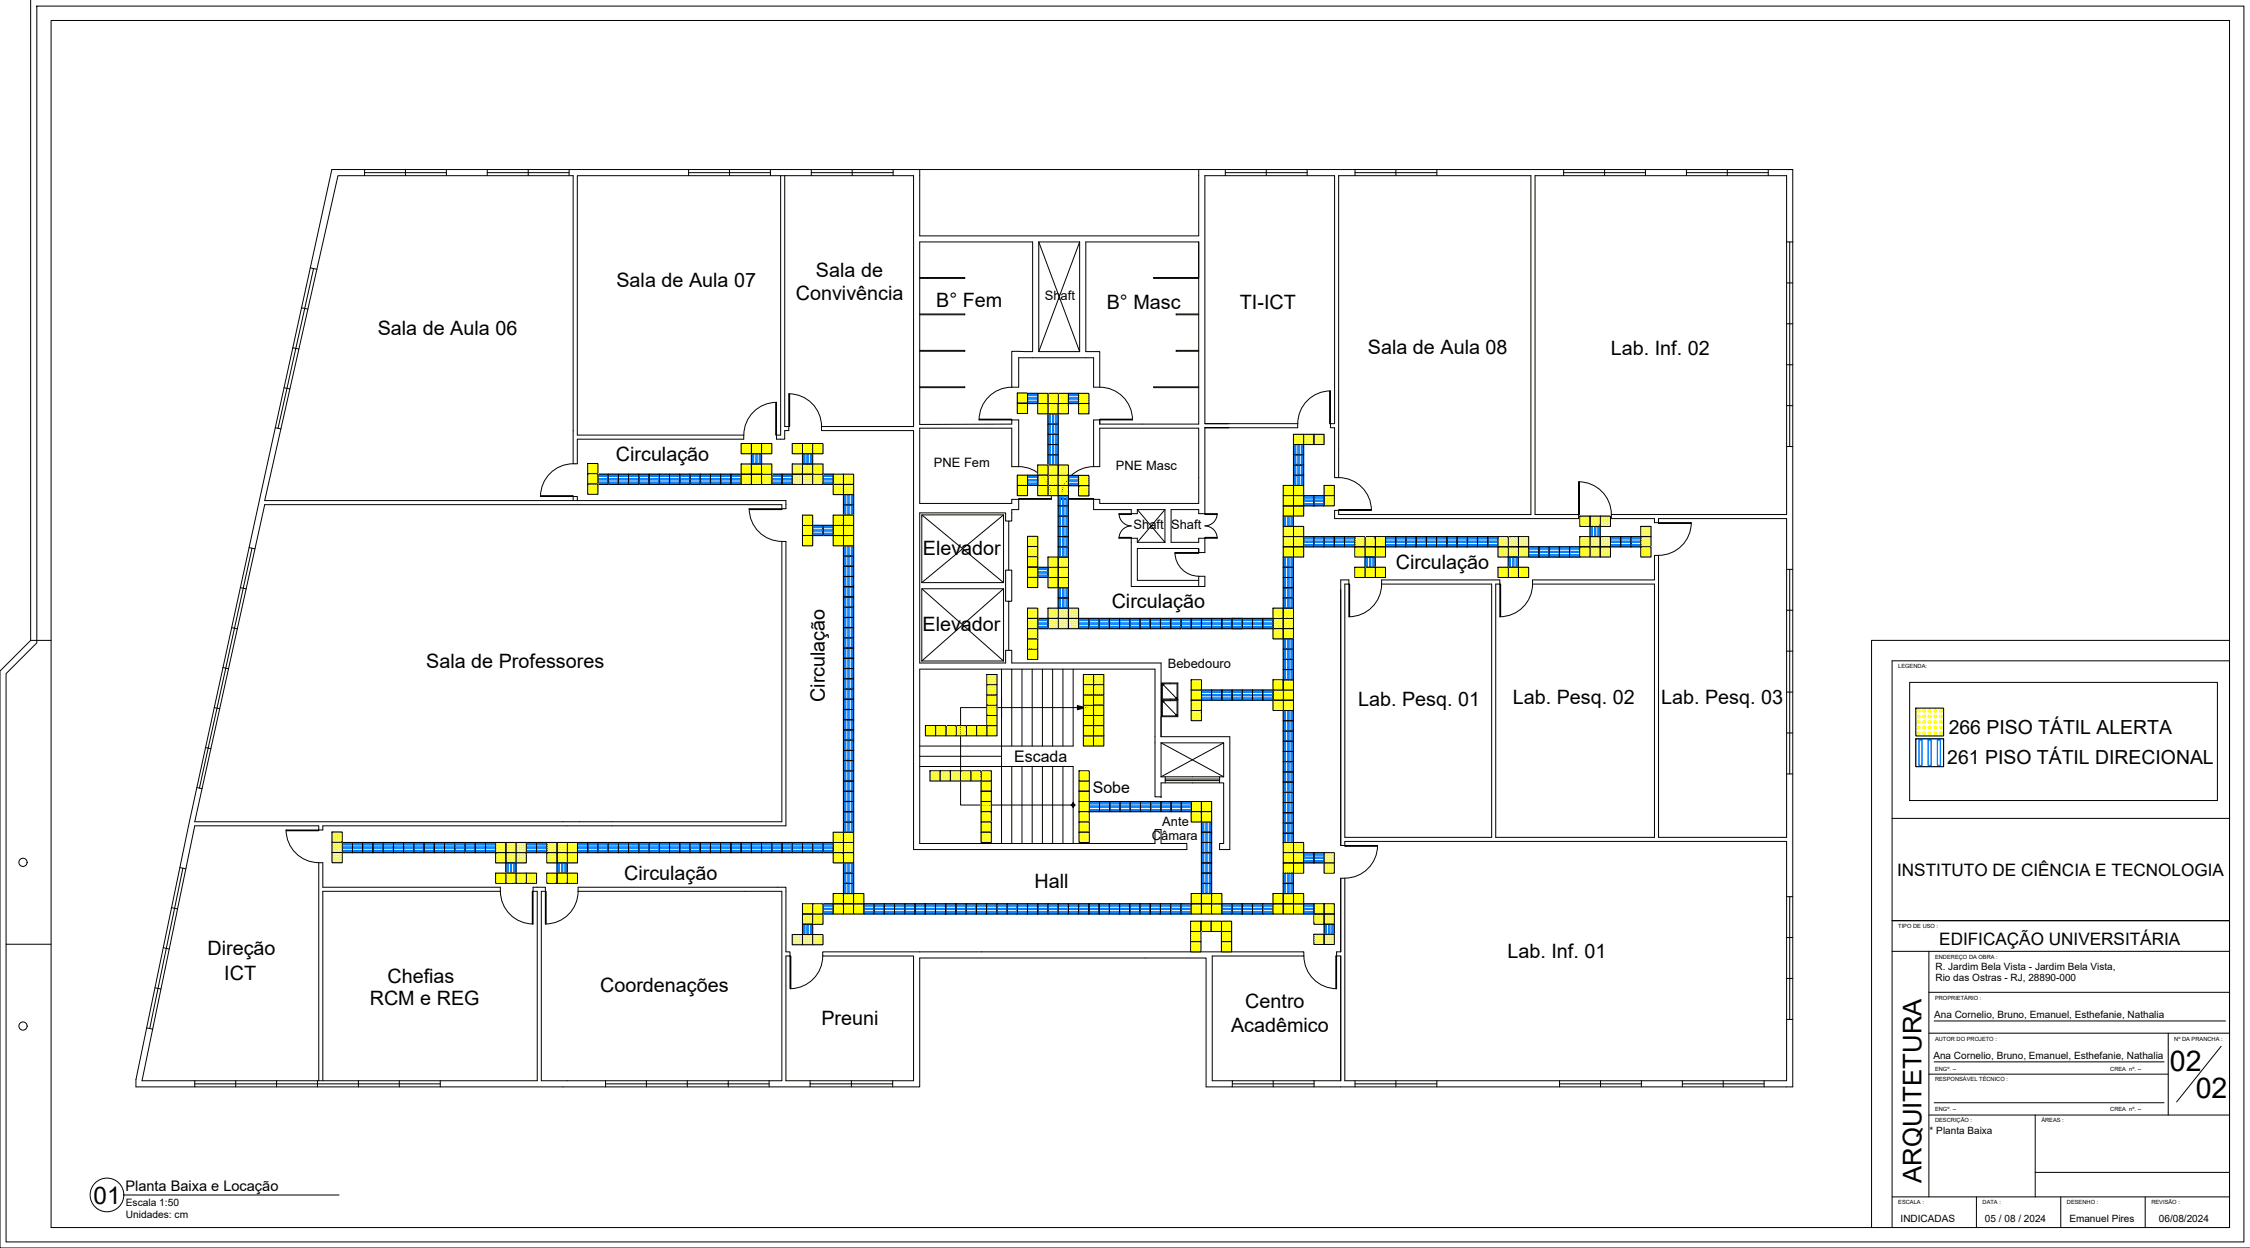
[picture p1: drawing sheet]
<svg xmlns="http://www.w3.org/2000/svg" width="1100mm" height="610mm" viewBox="0 0 1100 610" stroke-linecap="round" stroke-linejoin="round" font-family="sans-serif">
<defs><g id="words">
<g font-size="14">
<text x="1061" y="523">02</text>
<text x="1073" y="537">02</text>
</g>
<text font-size="12.6" x="939" y="578" transform="rotate(-90 939 578)">ARQUITETURA</text>
<text font-size="11.9" x="46" y="588">01</text>
<g font-size="9.7">
<text x="399" y="135">Sala de</text>
<text x="301" y="140">Sala de Aula 07</text>
<text x="389" y="147">Convivência</text>
<text x="458" y="150">B° Fem</text>
<text x="541" y="151">B° Masc</text>
<text x="606" y="151">TI-ICT</text>
<text x="185" y="164">Sala de Aula 06</text>
<text x="669" y="173">Sala de Aula 08</text>
<text x="787" y="173">Lab. Inf. 02</text>
<text x="301" y="225">Circulação</text>
<text x="451" y="271">Elevador</text>
<text x="682" y="278">Circulação</text>
<text x="543" y="297">Circulação</text>
<text x="451" y="308">Elevador</text>
<text x="208" y="326">Sala de Professores</text>
<text x="403" y="343" transform="rotate(-90 403 343)">Circulação</text>
<text x="664" y="345">Lab. Pesq. 01</text>
<text x="740" y="344">Lab. Pesq. 02</text>
<text x="812" y="344">Lab. Pesq. 03</text>
<text x="305" y="430">Circulação</text>
<text x="506" y="434">Hall</text>
<text x="101" y="467">Direção</text>
<text x="737" y="468">Lab. Inf. 01</text>
<text x="110" y="479">ICT</text>
<text x="189" y="480">Chefias</text>
<text x="293" y="485">Coordenações</text>
<text x="181" y="491">RCM e REG</text>
<text x="609" y="493">Centro</text>
<text x="402" y="501">Preuni</text>
<text x="602" y="504">Acadêmico</text>
</g>
<g font-size="9.5">
<text x="953" y="359">266 PISO TÁTIL ALERTA</text>
<text x="952" y="374">261 PISO TÁTIL DIRECIONAL</text>
</g>
<g font-size="8.4">
<text x="927" y="428">INSTITUTO DE CIÊNCIA E TECNOLOGIA</text>
<text x="948" y="462">EDIFICAÇÃO UNIVERSITÁRIA</text>
</g>
<g font-size="7.8">
<text x="496" y="372">Escada</text>
<text x="534" y="388">Sobe</text>
</g>
<text font-size="7.1" x="61" y="582">Planta Baixa e Locação</text>
<g font-size="6.3">
<text x="511" y="147">Shaft</text>
<text x="457" y="228">PNE Fem</text>
<text x="546" y="230">PNE Masc</text>
<text x="554" y="259">Shaft</text>
<text x="573" y="259">Shaft</text>
<text x="571" y="327">Bebedouro</text>
<text x="568" y="404">Ante</text>
<text x="563" y="410">Câmara</text>
</g>
<g font-size="5">
<text x="62" y="589">Escala 1:50</text>
<text x="62" y="595">Unidades: cm</text>
</g>
<g font-size="4.9">
<text x="946" y="474">R. Jardim Bela Vista - Jardim Bela Vista,</text>
<text x="946" y="480">Rio das Ostras - RJ, 28890-000</text>
<text x="946" y="498">Ana Cornelio, Bruno, Emanuel, Esthefanie, Nathalia</text>
<text x="945" y="518">Ana Cornelio, Bruno, Emanuel, Esthefanie, Nathalia</text>
<text x="943" y="554">* Planta Baixa</text>
<text x="929" y="597">INDICADAS</text>
<text x="970" y="597">05 / 08 / 2024</text>
<text x="1012" y="597">Emanuel Pires</text>
<text x="1055" y="597">06/08/2024</text>
</g>
<g font-size="2.8">
<text x="928" y="327">LEGENDA:</text>
<text x="928" y="454">TIPO DE USO :</text>
<text x="946" y="469">ENDEREÇO DA OBRA :</text>
<text x="946" y="489">PROPRIETÁRIO :</text>
<text x="946" y="509">AUTOR DO PROJETO :</text>
<text x="1063" y="509">Nº DA PRANCHA :</text>
<text x="946" y="523">ENGº. --</text>
<text x="1032" y="523">CREA nº. --</text>
<text x="946" y="529">RESPONSÁVEL TÉCNICO :</text>
<text x="946" y="543">ENGº. --</text>
<text x="1032" y="543">CREA nº. --</text>
<text x="946" y="549">DESCRIÇÃO :</text>
<text x="998" y="549">ÁREAS :</text>
<text x="928" y="589">ESCALA :</text>
<text x="969" y="589">DATA :</text>
<text x="1010" y="589">DESENHO :</text>
<text x="1052" y="589">REVISÃO :</text>
</g>
</g></defs>
<!-- layer: 0 -->
<g fill="none" stroke="#000" stroke-width=".49">
<path d="M382 86v122M384 86v122h2M450 86v29M450 118v89M873 118v133h-85M152 131l3 1M147 150l3 1M143 170l3 1M139 189l3 1M497 197h5v5h-5zM497 192h5v5h-5zM502 192h5v5h-5z"/>
<path d="M507 197h5v5h-5zM507 192h5v5h-5zM512 197h5v5h-5zM512 192h5v5h-5zM517 192h5v5h-5zM517 197h5v5h-5zM522 192h5v5h-5zM527 197h5v5h-5zM527 192h5v5h-5zM135 209l2 1M280 210v-124h-115l-36 159h255v4h-2v-2h-253l-34 155h287v-137h2v139h-226v2M362 217h5v5h-5z"/>
<path d="M367 217h5v5h-5zM372 217h5v5h-5zM380 213h2M384 210h2M387 217h5v5h-5zM392 217h5v5h-5zM397 217h5v5h-5zM402 210h45v205h133M402 208h45v-122h-165v127h82M450 209v37M512 217h5v5h-5zM512 212h5v5h-5z"/>
<path d="M512 207h5v5h-5zM512 202h5v5h-5zM632 217h5v5h-5zM632 212h5v5h-5zM637 212h5v5h-5zM642 212h5v5h-5zM287 227h5v5h-5zM287 232h5v5h-5zM287 237h5v5h-5zM292 232h5v5h-5zM297 232h5v5h-5zM302 232h5v5h-5z"/>
<path d="M307 232h5v5h-5zM312 232h5v5h-5zM317 232h5v5h-5zM322 232h5v5h-5zM327 232h5v5h-5zM332 232h5v5h-5zM337 232h5v5h-5zM342 232h5v5h-5zM347 232h5v5h-5zM352 232h5v5h-5zM357 232h5v5h-5zM362 232h5v5h-5z"/>
<path d="M362 227h5v5h-5zM367 232h5v5h-5zM367 227h5v5h-5zM367 222h5v5h-5zM372 232h5v5h-5zM372 227h5v5h-5zM377 232h5v5h-5zM382 232h5v5h-5zM387 232h5v5h-5zM387 227h5v5h-5zM392 232h5v5h-5zM392 227h5v5h-5z"/>
<path d="M392 222h5v5h-5zM397 232h5v5h-5zM397 227h5v5h-5zM402 232h5v5h-5zM407 237h5v5h-5zM407 232h5v5h-5zM412 237h5v5h-5zM412 232h5v5h-5zM497 237h5v5h-5zM497 232h5v5h-5zM502 232h5v5h-5zM507 227h5v5h-5z"/>
<path d="M507 237h5v5h-5zM507 232h5v5h-5zM512 222h5v5h-5zM512 237h5v5h-5zM512 232h5v5h-5zM512 227h5v5h-5zM517 237h5v5h-5zM517 232h5v5h-5zM517 227h5v5h-5zM522 232h5v5h-5zM527 237h5v5h-5zM527 232h5v5h-5z"/>
<path d="M627 237h5v5h-5zM632 237h5v5h-5zM632 232h5v5h-5zM632 227h5v5h-5zM632 222h5v5h-5zM647 237h5v5h-5zM127 244l-35 160-26 124v3h29M366 249h16h-16zM392 257h5v5h-5zM392 252h5v5h-5zM397 257h5v5h-5zM402 257h5v5h-5z"/>
<path d="M407 257h5v5h-5zM407 252h5v5h-5zM412 247h5v5h-5zM412 242h5v5h-5zM412 257h5v5h-5zM412 252h5v5h-5zM450 251v73M517 257h5v5h-5zM517 252h5v5h-5zM517 247h5v5h-5zM517 242h5v5h-5zM627 252h5v5h-5z"/>
<path d="M627 257h5v5h-5zM627 247h5v5h-5zM627 242h5v5h-5zM632 257h5v5h-5zM632 247h5v5h-5zM632 242h5v5h-5zM637 242h5v5h-5zM642 242h5v5h-5zM647 242h5v5h-5zM655 251h93M750 251h22M772 252h5v5h-5z"/>
<path d="M777 257h5v5h-5zM777 252h5v5h-5zM782 252h5v5h-5zM802 257h5v5h-5zM809 253v2M811 253v2M873 253v156M122 268h3M123 268l-26 117M392 262h5v5h-5zM407 262h5v5h-5zM412 272h5v5h-5z"/>
<path d="M412 277h5v5h-5zM412 267h5v5h-5zM412 262h5v5h-5zM502 267h5v5h-5zM502 262h5v5h-5zM502 277h5v5h-5zM502 272h5v5h-5zM507 277h5v5h-5zM512 277h5v5h-5zM512 272h5v5h-5zM517 277h5v5h-5zM517 272h5v5h-5z"/>
<path d="M517 262h5v5h-5zM517 267h5v5h-5zM627 272h5v5h-5zM627 267h5v5h-5zM627 262h5v5h-5zM627 277h5v5h-5zM632 267h5v5h-5zM632 262h5v5h-5zM637 262h5v5h-5zM642 262h5v5h-5zM647 262h5v5h-5zM652 262h5v5h-5z"/>
<path d="M657 262h5v5h-5zM662 267h5v5h-5zM662 262h5v5h-5zM662 277h5v5h-5zM667 267h5v5h-5zM667 262h5v5h-5zM667 272h5v5h-5zM667 277h5v5h-5zM672 267h5v5h-5zM672 262h5v5h-5zM672 277h5v5h-5zM677 262h5v5h-5z"/>
<path d="M682 262h5v5h-5zM687 262h5v5h-5zM692 262h5v5h-5zM697 262h5v5h-5zM702 262h5v5h-5zM707 262h5v5h-5zM712 262h5v5h-5zM717 262h5v5h-5zM722 262h5v5h-5zM727 262h5v5h-5zM732 267h5v5h-5zM732 262h5v5h-5z"/>
<path d="M732 277h5v5h-5zM737 267h5v5h-5zM737 262h5v5h-5zM737 272h5v5h-5zM737 277h5v5h-5zM742 267h5v5h-5zM742 262h5v5h-5zM742 277h5v5h-5zM747 267h5v5h-5zM752 267h5v5h-5zM757 267h5v5h-5zM762 267h5v5h-5z"/>
<path d="M767 267h5v5h-5zM772 267h5v5h-5zM772 262h5v5h-5zM777 267h5v5h-5zM777 262h5v5h-5zM782 267h5v5h-5zM782 262h5v5h-5zM787 262h5v5h-5zM792 262h5v5h-5zM797 262h5v5h-5zM802 262h5v5h-5zM802 267h5v5h-5z"/>
<path d="M809 271v12M811 271v138M118 287l2 1M412 297h5v5h-5zM412 282h5v5h-5zM412 287h5v5h-5zM412 292h5v5h-5zM502 297h5v5h-5zM502 282h5v5h-5zM512 297h5v5h-5zM512 282h5v5h-5zM517 297h5v5h-5z"/>
<path d="M517 287h5v5h-5zM517 292h5v5h-5zM517 282h5v5h-5zM522 297h5v5h-5zM622 297h5v5h-5zM627 282h5v5h-5zM627 287h5v5h-5zM627 297h5v5h-5zM627 292h5v5h-5zM729 285v124M731 285v124M809 285v124"/>
<path d="M113 307h3M412 312h5v5h-5zM412 317h5v5h-5zM412 302h5v5h-5zM412 307h5v5h-5zM502 302h5v5h-5zM502 317h5v5h-5zM502 307h5v5h-5zM502 312h5v5h-5zM507 302h5v5h-5zM512 302h5v5h-5zM517 302h5v5h-5z"/>
<path d="M522 302h5v5h-5zM527 302h5v5h-5zM532 302h5v5h-5zM537 302h5v5h-5zM542 302h5v5h-5zM547 302h5v5h-5zM552 302h5v5h-5zM557 302h5v5h-5zM562 302h5v5h-5zM567 302h5v5h-5zM572 302h5v5h-5zM577 302h5v5h-5z"/>
<path d="M582 302h5v5h-5zM587 302h5v5h-5zM592 302h5v5h-5zM597 302h5v5h-5zM602 302h5v5h-5zM607 302h5v5h-5zM612 302h5v5h-5zM617 302h5v5h-5zM622 307h5v5h-5zM622 302h5v5h-5zM627 317h5v5h-5zM627 307h5v5h-5z"/>
<path d="M627 302h5v5h-5zM627 312h5v5h-5zM109 326l3 1M412 337h5v5h-5zM412 327h5v5h-5zM412 332h5v5h-5zM412 322h5v5h-5zM450 327v85M482 340h5v5h-5zM482 335h5v5h-5zM482 330h5v5h-5zM530 340h5v5h-5z"/>
<path d="M530 335h5v5h-5zM530 330h5v5h-5zM535 340h5v5h-5zM535 335h5v5h-5zM535 330h5v5h-5zM582 337h5v5h-5zM582 332h5v5h-5zM587 337h5v5h-5zM592 337h5v5h-5zM597 337h5v5h-5zM602 337h5v5h-5zM607 337h5v5h-5z"/>
<path d="M612 337h5v5h-5zM617 337h5v5h-5zM622 337h5v5h-5zM622 332h5v5h-5zM627 337h5v5h-5zM627 332h5v5h-5zM627 322h5v5h-5zM627 327h5v5h-5zM105 346h2M412 347h5v5h-5zM412 352h5v5h-5zM412 357h5v5h-5z"/>
<path d="M412 342h5v5h-5zM452 355h5v5h-5zM457 355h5v5h-5zM462 355h5v5h-5zM467 355h5v5h-5zM472 355h5v5h-5zM477 355h5v5h-5zM482 355h5v5h-5zM482 350h5v5h-5zM482 345h5v5h-5zM530 360h5v5h-5zM530 355h5v5h-5z"/>
<path d="M530 350h5v5h-5zM530 345h5v5h-5zM535 360h5v5h-5zM535 355h5v5h-5zM535 350h5v5h-5zM535 345h5v5h-5zM582 342h5v5h-5zM582 347h5v5h-5zM622 342h5v5h-5zM627 357h5v5h-5zM627 347h5v5h-5zM627 352h5v5h-5z"/>
<path d="M627 342h5v5h-5zM937 346h13v14h-13zM100 365l3 1M412 377h5v5h-5zM412 362h5v5h-5zM412 367h5v5h-5zM412 372h5v5h-5zM455 377h5v5h-5zM460 377h5v5h-5zM465 377h5v5h-5zM470 377h5v5h-5zM475 377h5v5h-5z"/>
<path d="M480 377h5v5h-5zM528 377h5v5h-5zM627 372h5v5h-5zM627 377h5v5h-5zM627 362h5v5h-5zM627 367h5v5h-5zM937 361h13v14h-13zM96 385h3M412 392h5v5h-5zM412 397h5v5h-5zM412 382h5v5h-5zM412 387h5v5h-5z"/>
<path d="M480 397h5v5h-5zM480 392h5v5h-5zM480 387h5v5h-5zM480 382h5v5h-5zM528 397h5v5h-5zM528 392h5v5h-5zM528 387h5v5h-5zM528 382h5v5h-5zM533 392h5v5h-5zM538 392h5v5h-5zM543 392h5v5h-5zM548 392h5v5h-5z"/>
<path d="M553 392h5v5h-5zM558 392h5v5h-5zM563 392h5v5h-5zM568 392h5v5h-5zM573 392h5v5h-5zM578 392h5v5h-5zM582 397h5v5h-5zM582 392h5v5h-5zM587 397h5v5h-5zM587 392h5v5h-5zM627 387h5v5h-5zM627 392h5v5h-5z"/>
<path d="M627 397h5v5h-5zM627 382h5v5h-5zM156 406v-2h-61l-26 124h26M162 417h5v5h-5zM162 412h5v5h-5zM162 407h5v5h-5zM167 412h5v5h-5zM172 412h5v5h-5zM177 412h5v5h-5zM182 412h5v5h-5zM187 412h5v5h-5zM192 412h5v5h-5z"/>
<path d="M197 412h5v5h-5zM202 412h5v5h-5zM207 412h5v5h-5zM212 412h5v5h-5zM217 412h5v5h-5zM222 412h5v5h-5zM227 412h5v5h-5zM232 412h5v5h-5zM237 412h5v5h-5zM242 417h5v5h-5zM242 412h5v5h-5zM247 417h5v5h-5z"/>
<path d="M247 412h5v5h-5zM252 417h5v5h-5zM252 412h5v5h-5zM257 412h5v5h-5zM262 412h5v5h-5zM267 417h5v5h-5zM267 412h5v5h-5zM272 417h5v5h-5zM272 412h5v5h-5zM277 417h5v5h-5zM277 412h5v5h-5zM282 412h5v5h-5z"/>
<path d="M287 412h5v5h-5zM292 412h5v5h-5zM297 412h5v5h-5zM302 412h5v5h-5zM307 412h5v5h-5zM312 412h5v5h-5zM317 412h5v5h-5zM322 412h5v5h-5zM327 412h5v5h-5zM332 412h5v5h-5zM337 412h5v5h-5zM342 412h5v5h-5z"/>
<path d="M347 412h5v5h-5zM352 412h5v5h-5zM357 412h5v5h-5zM362 412h5v5h-5zM367 412h5v5h-5zM372 412h5v5h-5zM377 412h5v5h-5zM382 412h5v5h-5zM387 412h5v5h-5zM392 412h5v5h-5zM397 412h5v5h-5zM402 412h5v5h-5z"/>
<path d="M407 417h5v5h-5zM407 412h5v5h-5zM407 407h5v5h-5zM412 417h5v5h-5zM412 412h5v5h-5zM412 407h5v5h-5zM412 402h5v5h-5zM480 402h5v5h-5zM480 407h5v5h-5zM528 402h5v5h-5zM528 407h5v5h-5zM587 417h5v5h-5z"/>
<path d="M587 402h5v5h-5zM587 407h5v5h-5zM587 412h5v5h-5zM596 415h5M627 417h5v5h-5zM627 402h5v5h-5zM627 407h5v5h-5zM627 412h5v5h-5zM632 417h5v5h-5zM632 412h5v5h-5zM637 417h5v5h-5zM642 417h5v5h-5z"/>
<path d="M647 417h5v5h-5zM873 411v117h-216M88 424l3 1M89 424l-16 79M156 422v106M158 422v12M158 436v92M242 427h5v5h-5zM247 422h5v5h-5zM247 427h5v5h-5zM252 427h5v5h-5zM257 427h5v5h-5z"/>
<path d="M263 436v92h-168v3h355v-63h140v63h12v-3h20v3h20v-3M263 434h4M267 436h-2v92h117v-92h-99M267 427h5v5h-5zM272 422h5v5h-5zM272 427h5v5h-5zM277 427h5v5h-5zM283 434h101v31h2v2h-2v61h63v-61h-45v-2h235v2h-44v61h9M407 437h5v5h-5zM412 437h5v5h-5zM412 432h5v5h-5zM412 422h5v5h-5z"/>
<path d="M412 427h5v5h-5zM417 437h5v5h-5zM582 437h5v5h-5zM587 437h5v5h-5zM587 432h5v5h-5zM587 422h5v5h-5zM587 427h5v5h-5zM592 437h5v5h-5zM622 437h5v5h-5zM627 437h5v5h-5zM627 427h5v5h-5zM627 432h5v5h-5z"/>
<path d="M627 422h5v5h-5zM632 422h5v5h-5zM632 437h5v5h-5zM647 422h5v5h-5zM84 444h3M387 457h5v5h-5zM392 447h5v5h-5zM392 442h5v5h-5zM392 452h5v5h-5zM392 457h5v5h-5zM397 447h5v5h-5zM397 442h5v5h-5z"/>
<path d="M397 457h5v5h-5zM402 442h5v5h-5zM407 442h5v5h-5zM412 442h5v5h-5zM417 442h5v5h-5zM422 442h5v5h-5zM427 442h5v5h-5zM432 442h5v5h-5zM437 442h5v5h-5zM442 442h5v5h-5zM447 442h5v5h-5zM452 442h5v5h-5z"/>
<path d="M457 442h5v5h-5zM462 442h5v5h-5zM467 442h5v5h-5zM472 442h5v5h-5zM477 442h5v5h-5zM482 442h5v5h-5zM487 442h5v5h-5zM492 442h5v5h-5zM497 442h5v5h-5zM502 442h5v5h-5zM507 442h5v5h-5zM512 442h5v5h-5z"/>
<path d="M517 442h5v5h-5zM522 442h5v5h-5zM527 442h5v5h-5zM532 442h5v5h-5zM537 442h5v5h-5zM542 442h5v5h-5zM547 442h5v5h-5zM552 442h5v5h-5zM557 442h5v5h-5zM562 442h5v5h-5zM567 442h5v5h-5zM572 442h5v5h-5z"/>
<path d="M577 442h5v5h-5zM582 450h5v5h-5zM582 455h5v5h-5zM582 442h5v5h-5zM587 450h5v5h-5zM587 442h5v5h-5zM592 450h5v5h-5zM592 442h5v5h-5zM597 455h5v5h-5zM597 450h5v5h-5zM597 442h5v5h-5zM602 442h5v5h-5z"/>
<path d="M607 442h5v5h-5zM612 442h5v5h-5zM617 442h5v5h-5zM622 442h5v5h-5zM627 442h5v5h-5zM632 442h5v5h-5zM637 442h5v5h-5zM642 447h5v5h-5zM642 442h5v5h-5zM642 457h5v5h-5zM647 447h5v5h-5zM647 442h5v5h-5z"/>
<path d="M647 452h5v5h-5zM647 457h5v5h-5zM80 463l3 1M386 467h1v16h-1zM402 467a16 16 0 0 1-15 16M582 460h5v5h-5zM597 460h5v5h-5zM637 467a16 16 0 0 0 16 16M655 465h-2v18v-16h2v61h-33M76 483h3M72 502l3 1M95 530h120"/>
<path d="M115 528v3M135 528v3M155 528v3M175 528v3M195 528v3M215 528v3M296 528v3M316 528v2h-20M316 531v-1h20v1M336 528v2h20v-2M376 528v3M376 530h-20v1"/>
<path d="M396 528v2h40M396 530v1M416 528v3M436 528v3M602 531h20M642 531h13M662 528v3M682 528v3M702 528v3M762 528v3M782 528v3M802 528v3"/>
<path d="M822 528v3M842 528v3M862 528v3"/>
</g>
<!-- layer: ALVENARIA -->
<g fill="none" stroke="#000" stroke-width=".49">
<path d="M178 83v3M178 84h40M198 83v3M218 83v3M238 83v3M238 84h40M258 83v3M278 83v3M337 84h40M337 83v3M357 83v3M377 83v3"/>
<path d="M397 84h40M397 83v3M417 83v3M437 83v3M450 86v-3h-288l-35 161M450 83h426M586 83v32h-136M599 84h40M599 83v3M619 83v3M639 83v3M662 84h40"/>
<path d="M662 83v3M682 83v3M702 83v3M764 84h40M764 83v3M784 83v3M804 83v3M824 84h40M824 83v3M844 83v3M864 83v3M873 83h3v35"/>
<path d="M450 118h55v54h-10v17M508 118h20M508 118v54M508 118l20 54M528 118v54M528 118l-20 54M586 118h-55v54h7v17M586 118v18h-22h22M586 118v89h-48M875 118v100M876 118h-3v-32h-123v165M876 118v380"/>
<path d="M153 131l-17 78M450 136h22h-22M873 138h3M450 153h22l-22 1M586 153h-11l11 1M873 158h3M450 171h22v1h-22M508 172h20M586 171h-11v1h11M873 178h3M379 197l1 16zM380 197a16 16 0 0 0-16 18h-82v12h-2v-17"/>
<path d="M386 192v16zM386 192a16 16 0 0 1 16 18M450 189h22h-22M495 189h3v-14h37v14h3M495 189a16 16 0 0 0-16 16M538 189a16 16 0 0 1 16 16M586 189h-22h22M650 191v16zM650 191a16 16 0 0 0-16 16M873 198h3M382 208v5M384 210v5h-4v-2"/>
<path d="M386 208v2M450 209h45v19h3M479 205h16zM495 205h3v23M495 205v2h-45M538 207v-2h-3v23M538 205h16zM538 205v2M589 207h45M589 209v42M601 207h-12v-121h63v121h-2v2h2v24h2v-147h94v165M634 207v2h-45h12"/>
<path d="M873 218h3M280 227a16 16 0 0 0-16 16M498 228a16 16 0 0 1 16 16M535 228h3v-19h48v37h-48v-2h-3M535 228a16 16 0 0 0-16 16M654 233a16 16 0 0 1 16 16M772 235v16zM772 235a16 16 0 0 1 16 18h21M264 242h16v1h-16zM280 245v-2h2v2M366 249a16 16 0 0 0 16 16M450 251h42v4h1"/>
<path d="M451 252l40 33M491 252l-40 33M498 244v5h-3v6h-2v24M498 244h16h-16zM498 244h-3v2h-45M519 244h16h-16zM535 244v5h18v2h-6h9v-2M547 251a6 6 0 0 0 6 6 6 6 0 0 0-6 6M556 249h14M556 249l14 16M570 249v16M570 249l-14 16"/>
<path d="M589 251h6h-6zM589 251h-3v-2h-13v16h13v-2h3M595 251a6 6 0 0 1-6 6 6 6 0 0 1 6 6M654 249h16zM655 251h-1v-2h-2v4h120v-2M809 255h2M811 255l16 1zM811 253h62M827 255a16 16 0 0 1-18 16M556 265v-2h-9h6v24h33M556 265h14M574 270a12 12 0 0 0 12 12"/>
<path d="M586 270v-2h-30v16h30v3h3v-5h-3v2M586 268v2M589 263v7h-15h12M589 263h6h-6zM873 278h3M875 278v100M451 285v-33h40v33M451 285h40M451 288l40 35M491 288l-40 35M493 294h-1v-15h3v15h-2v24M659 285v-2h-4v130h2v-2h216"/>
<path d="M659 285l1 16zM659 285h-2v124h72M675 285a16 16 0 0 1-16 16M675 285v-2h58v2M675 285h54M731 285h2M733 285h1v16h-1zM749 285a16 16 0 0 1-16 16M749 285h60M809 283h-60v2M873 298h3M873 318h3"/>
<path d="M1090 313h-175v287M450 327h115v62h3M450 324h42v-6h3v6h73v36h33v55M451 323v-35h40v35M451 323h40M490 327v38h-40M495 327v38M500 327v38M505 327v38M510 327v38M515 327v38M520 327v38"/>
<path d="M525 327v38h-35v10h35v37M568 334h8v16h-8zM568 334v8h7M568 334h7v8M568 334l7 8M873 338h3M934 334h150v57h-150zM490 341v10M527 346h-57v47h55M568 342h8M568 342v8h7M568 342h7v8"/>
<path d="M568 342l7 8M873 358h3M450 370h40M450 375h40v37M495 375v37M500 375v37M505 375v37M510 375v37M515 375v37M520 375v37M568 363h30M568 363v17"/>
<path d="M568 380h30M568 363l30 17M570 380v3M596 380v3M598 363v17M598 363l-30 17M873 378h3M568 390v-7h30v29h-2v3M570 382h26M570 381h26M140 406h16zM140 406a16 16 0 0 0 18 16"/>
<path d="M156 406h2M450 412h115v-7h3v7h12v3M657 413h16v1h-16zM673 413a16 16 0 0 1-16 16M731 409h78M811 409h62M158 434h87v2M158 436h87M245 436a16 16 0 0 0 16 16M260 436l1 16zM261 436h2M263 434h-2v2"/>
<path d="M267 436v16zM267 434v2M283 434a16 16 0 0 1-16 18M657 429h-2v36M657 429v99M873 438h3M875 438v60M873 458h3M655 467v61M873 478h3M873 498h3v33h-221M602 530h40"/>
<path d="M662 530h40M762 530h40M822 530h40"/>
<circle cx="569" cy="335" r=".3"/>
<circle cx="569" cy="343" r=".3"/>
<circle cx="575" cy="341" r=".3"/>
<circle cx="575" cy="349" r=".3"/>
</g>
<g fill="#000" stroke="#000" stroke-width=".49">
<path d="M527 345l4 1-4 1z"/>
<path d="M525 392l1 1-1 1zM524 393l1 1v-2z"/>
</g>
<!-- layer: Piso Direcional -->
<g fill="none" stroke="#007fff" stroke-width=".49">
<path d="M502 196l1 1M503 195h.1M503 196l4 1M503 196h.1M503 197h4M503 193h.1M503 194v1M507 193h.1M507 194v1M507 196h.1M507 196h-5M507 194h-4l-1 1h5"/>
<path d="M507 193h-5h5M507 197h-5v-5h5v5M507 195h.1M507 196v1M522 196l1 1M523 195h.1M523 196h.1M523 196l4 1M523 197h4M523 193h.1M523 194v1M527 193h.1"/>
<path d="M527 194v1M527 196h.1M527 196h-5M527 194l-5 1h5M527 193h-5h5M527 195h.1M527 196v1M527 197h-5v-5h5v5M513 203v4M513 208v4M513 213v4M513 218v4"/>
<path d="M513 217h.1M513 212h.1M513 207h.1M513 202h.1M513 217v5M513 212v5M513 207v1M513 202v1M515 217h.1M515 212h.1M515 207h.1M515 217v1v4z"/>
<path d="M515 212v1v4zM515 207v5v-4M515 202v5v-4M515 207v1M515 202v1M515 217v5M515 212v5M515 207v5M515 202v5M516 208v4l1-4M516 203l1 4v-4M516 217h1"/>
<path d="M516 212h1M516 207h1M516 217l1 5-1-4M516 212l1 5-1-4M516 202h1M516 217v1M516 212v1M516 207v1M516 202v1M517 207v1M517 202v1M517 217h-5v5h5v-5"/>
<path d="M517 212h-5v5h5v-5M517 207h-5v5h5v-5M517 202h-5v5h5v-5M633 217v1v4zM633 217v5M635 217v1v4zM635 217v5M636 218v4l1-4M636 217h1M636 217v1M637 217v1M637 217h-5v5h5v-5"/>
<path d="M292 233h.1M292 232h5M292 233h5M293 233h.1M293 234h.1M293 233h4M293 234h4M293 236h.1M297 234h.1M297 236h.1M297 236h-4h-1h5M297 234h-4h-1h5"/>
<path d="M297 237h-5v-5h5v5M297 233h.1M297 232h5M297 233h5M298 233h.1M298 234h.1M298 233h4M298 234h4M298 236h.1M302 234h.1M302 236h.1M302 236h-5h5"/>
<path d="M302 234h-4h-1h5M302 233h.1M302 237h-5v-5h5v5M302 232h5v5h-5zM302 232h5M302 233h5M303 233h.1M303 234h.1M303 233h4M303 234h4M303 236h.1M307 234h.1"/>
<path d="M307 236h.1M307 236h-5h5M307 234h-4h-1h5M307 233h.1M307 232h5M307 233h5M308 233h.1M308 234h.1M308 233h4M308 234h4M308 236h.1M312 234h.1"/>
<path d="M312 236h.1M312 236h-4h-1h5M312 234h-4h-1h5M312 233h.1M312 237h-5v-5h5v5M312 232h5M312 233h5M313 233h.1M313 234h.1M313 233h4M313 234h4M313 236h.1"/>
<path d="M317 234h.1M317 236h.1M317 236h-4h-1h5M317 234h-4h-1h5M317 233h.1M317 237h-5v-5h5v5M317 232h5M317 233h5M318 236h.1M318 234h4M322 234h.1M322 236h.1"/>
<path d="M322 236h-4h-1h5M322 234h-4h-1h5M322 233h.1M322 233l-4-1v1M322 237h-5v-5h5v5M322 232h5M322 233h5M323 233h.1M323 234h4M323 234h.1M323 236h.1M327 232l-4 1"/>
<path d="M327 232v1M327 234h.1M327 236h.1M327 236h-4h-1h5M327 234h-4h-1h5M327 233h.1M327 237h-5v-5h5v5M327 232h5M327 233h5M328 233h4M328 233h.1M328 234h4"/>
<path d="M328 234h.1M328 236h.1M332 234h.1M332 236h.1M332 236h-4h-1h5M332 234h-4h-1h5M332 237h-5v-5h5v5M332 233h.1M332 232h5M332 233h5M333 233h.1M333 234h.1"/>
<path d="M333 232l4 1M333 232v1M333 236h.1M337 234h.1M337 236h.1M337 236h-4h-1h5M337 234h-4h-1h5M337 237h-5v-5h5v5M337 233h.1M337 234h-4M337 232h5M337 233h5"/>
<path d="M338 233h.1M338 234h.1M338 233h4M338 234h4M338 236h.1M342 234h.1M342 236h.1M342 236h-4h-1h5M342 234h-4h-1h5M342 233h.1M342 237h-5v-5h5v5M342 232h5"/>
<path d="M342 233h5M343 233h.1M343 234h.1M343 233h4M343 234h4M343 236h.1M347 234h.1M347 236h.1M347 236h-5h5M347 234h-4h-1h5M347 233h.1M347 237h-5v-5h5v5"/>
<path d="M347 232h5v5h-5zM347 232h5M347 233h5M348 233h.1M348 234h.1M348 233h4M348 234h4M348 236h.1M352 234h.1M352 236h.1M352 236h-5h5M352 234h-4h-1h5"/>
<path d="M352 233h.1M352 232h5M352 233h5M353 233h.1M353 234h.1M353 233h4M353 234h4M353 236h.1M357 234h.1M357 236h.1M357 236h-4h-1h5M357 234h-4h-1h5"/>
<path d="M357 233h.1M357 237h-5v-5h5v5M357 232h5M357 233h5M358 233h.1M358 234h.1M358 233h4M358 234h4M358 236h.1M362 234h.1M362 236h.1M362 236h-4h-1h5"/>
<path d="M362 234h-4h-1h5M362 233h.1M362 237h-5v-5h5v5M368 222h.1M368 222v5M368 226v1M368 226v-4v5M370 226v-4v5M370 226v1M370 222h.1M370 222v5M371 226v-4l1 4"/>
<path d="M371 226v1M371 222h1M371 227h1M372 226v1M372 222h-5v5h5v-5M377 233h.1M377 232h5M377 233h5M378 233h.1M378 234h.1M378 232l4 1M378 232v1"/>
<path d="M378 236h.1M382 234h.1M382 236h.1M382 236h-4h-1h5M382 234h-4h-1h5M382 237h-5v-5h5v5M382 233h.1M382 234h-4M382 232h5M382 233h5M383 233h.1M383 234h.1"/>
<path d="M383 233h4M383 234h4M383 236h.1M387 234h.1M387 236h.1M387 236h-5h5M387 234h-4h-1h5M387 233h.1M387 237h-5v-5h5v5M393 226v1M393 222h.1M393 226v-4v4v1"/>
<path d="M395 226v-4v5M395 226v1M395 227h.1M395 222h.1M395 222v5M396 226v1M396 226v-4h1v4M396 222h1M396 227h1M397 226v1M397 222h-5v5h5v-5M402 233h.1"/>
<path d="M402 232h5M402 233h5M403 233h.1M403 234h.1M403 233h4M403 234h4M403 236h.1M407 234h.1M407 236h.1M407 236h-4h-1h5M407 234h-4h-1h5M407 233h.1"/>
<path d="M407 237h-5v-5h5v5M502 236l5 1M503 235h.1M503 236v1M503 236h.1M503 233h.1M503 234v1M507 233h.1M507 234v1M507 236h.1M507 236h-5M507 234l-5 1h5"/>
<path d="M507 233h-5h5M507 237h-5v-5h5v5M507 235h.1M507 236v1M513 223v4M513 227h.1M513 222h.1M513 222v5M515 227h.1M515 222h.1M515 222v1v4zM515 222v5"/>
<path d="M516 227h1M516 222h1M516 222l1 5-1-4M516 222v1M517 222h-5v5h5v-5M522 233h5M523 233h.1M523 233h4M523 235h4M523 236v1M527 235h.1M527 236h.1"/>
<path d="M527 236h-5l5 1M527 235h-4h-1h5M527 233h.1M527 237h.1M527 237h-5v-5h5v5M527 236v1M633 227v1v4zM633 222v1v4zM633 227h.1M633 222h.1M633 237h.1M633 232h.1"/>
<path d="M633 232v5M633 227v5M633 222v5M633 232v1M633 232v5v-4M635 237h.1M635 232h.1M635 227h.1M635 222h.1M635 227v1v4zM635 222v1v4zM635 232v5v-4"/>
<path d="M635 232v1M635 232v5M635 227v5M635 222v5M636 233l1 4v-4M636 228l1 4v-4M636 223l1 4v-4M636 237h1M636 232h1M636 227h1M636 222h1M636 232v1"/>
<path d="M636 227v1M636 222v1M637 232v1M637 227v1M637 222v1M637 232h-5v5h5v-5M637 227h-5v5h5v-5M637 222h-5v5h5v-5M398 258h.1M398 259h.1M398 258h4M402 259h.1"/>
<path d="M402 259h-4h-1l5 1v-1M402 258h.1M402 258v-1h-4v1M403 258h.1M403 259h.1M403 258h4M407 259h.1M407 259h-4h-1l5 1v-1M407 258h.1M407 258v-1h-4v1M413 247h.1M413 242h.1"/>
<path d="M413 247v5M413 242v5M413 251v1M413 246v1M413 251v-4v5M413 246v-4v5M415 251v-4v5M415 246v-4v5M415 251v1M415 246v1M415 247h.1M415 242h.1"/>
<path d="M415 247v5M415 242v5M416 251v-4l1 4M416 246v-4l1 4M416 251v1M416 246v1M416 247h1M416 242h1M416 252h1M417 251v1M417 246v1M417 247h-5v5h5v-5"/>
<path d="M417 242h-5v5h5v-5M518 243v4M518 248v4M518 253v4M518 258v4M518 247h.1M518 257h.1M518 252h.1M518 257v1M518 252v1M518 247v1M518 242v1"/>
<path d="M518 257v5M520 257h.1M520 252h.1M520 247h.1M520 257v1v4zM520 252v5v-4M520 247v5v-4M520 242v5v-4M520 252v1M520 247v1M520 242v1M520 257v5"/>
<path d="M520 252v5M520 247v5M520 242v5M521 253l1 4v-4M521 248l1 4v-4M521 243l1 4v-4M521 257h1M521 252h1M521 247h1M521 257l1 1v4l-1-4M521 242h1M521 257v1"/>
<path d="M521 252v1M521 247v1M521 242v1M522 252v1M522 247v1M522 242v1M522 257h-5v5h5v-5M522 252h-5v5h5v-5M522 247h-5v5h5v-5M522 242h-5v5h5v-5M628 257h.1M628 252v5"/>
<path d="M628 252v1M628 252v5v-4M630 257h.1M630 252v1v4v-4M630 252v1M630 252v5M631 253l1 4v-4M631 257h1M631 252h1M631 252v1M632 252v1M632 252h-5v5h5v-5"/>
<path d="M637 247h1M637 246h5M638 245h.1M638 246h4M638 246l4 1M638 246h.1M638 247h4M638 243h.1M638 244v1M642 243h.1M642 244v1M642 244h-4l-1 1h5"/>
<path d="M642 243h-5h5M642 247h-5v-5h5v5M642 245h.1M642 246v1M642 247h1M642 246h5M643 245h.1M643 246h.1M643 246h4M643 246l4 1M643 247h4M643 243h.1"/>
<path d="M643 244v1M647 243h.1M647 244v1M647 244h-4l-1 1h5M647 243h-5h5M647 247h-5v-5h5v5M647 245h.1M647 246v1M778 258v4M778 257h.1M778 257v5M780 257v1v4z"/>
<path d="M780 257v5M781 257l1 5-1-4M781 257v1M782 257h-5v5h5v-5M398 261h.1M402 261h.1M402 261h-5h5M402 262h-5v-5h5v5M403 261h.1M407 261h.1M407 261h-5h5M407 262h-5v-5h5v5"/>
<path d="M413 277h.1M413 272h.1M413 267h.1M413 277v5M413 272v5M413 267v5M413 276v1M413 271v1M413 276v-4v5M413 271v-4v5M415 276v-4v5M415 271v-4v5"/>
<path d="M415 276v1M415 271v1M415 277h.1M415 272h.1M415 267h.1M415 277v5M415 272v5M415 267v5M416 276v-4l1 4M416 271v-4l1 4M416 276v1M416 271v1"/>
<path d="M416 277h1M416 272h1M416 267h1M417 276v1M417 271v1M417 277h-5v5h5v-5M417 272h-5v5h5v-5M417 267h-5v5h5v-5M508 280h.1M508 278h.1M508 279v1M512 278h.1"/>
<path d="M512 279v1M512 279l-5 1h5M512 278h-4h-1h5M512 280h.1M518 263v4M518 268v4M518 272h.1M518 267h.1M518 262h.1M518 262v1M518 267v1M518 262v5"/>
<path d="M518 267v5M520 267h.1M520 262h.1M520 272h.1M520 262v1v4zM520 267v1v4zM520 262v5M520 267v5M521 267h1M521 262h1M521 272h1M521 262l1 1v4l-1-4"/>
<path d="M521 267l1 1v4l-1-4M521 262v1M521 267v1M522 262h-5v5h5v-5M522 267h-5v5h5v-5M628 272v1v4zM628 277v1v4zM628 277h.1M628 272v5M628 277v5M630 272v1v4zM630 277v1v4z"/>
<path d="M630 277h.1M630 272v5M630 277v5M631 273l1 4v-4M631 278l1 4v-4M631 277h1M631 272h1M631 272v1M631 277v1M632 272v1M632 277v1M632 272h-5v5h5v-5"/>
<path d="M632 277h-5v5h5v-5M637 266v1M637 266l1 1M638 265h.1M638 265h4M638 266l4 1M638 266h.1M638 267h4M638 263h.1M642 263h.1M642 266h.1M642 266h-5"/>
<path d="M642 263h-4h-1h5M642 267h-5v-5h5v5M642 265h.1M642 266v1M642 265l-4-1-1 1h5M642 266l1 1M643 265h.1M643 266h.1M643 265h4M643 266l4 1M643 267h4M643 263h.1"/>
<path d="M647 263h.1M647 266h.1M647 266h-5M647 263h-4h-1h5M647 267h-5v-5h5v5M647 265h.1M647 266v1M647 265l-4-1-1 1h5M647 266l1 1M648 265h.1M648 266h.1M648 265h4"/>
<path d="M648 266l4 1M648 267h4M648 263h.1M652 263h.1M652 266h.1M652 266h-5M652 263h-5h5M652 265h.1M652 266v1M652 267h-5v-5h5v5M652 265h-5h5M652 266l1 1"/>
<path d="M653 265h.1M653 266h.1M653 265h4M653 266l4 1M653 267h4M653 263h.1M657 263h.1M657 266h.1M657 266h-5M657 263h-5h5M657 265h.1M657 266v1"/>
<path d="M657 267h-5v-5h5v5M657 265h-5h5M657 266l1 1M658 265h.1M658 266h.1M658 265h4M658 266l4 1M658 267h4M658 263h.1M662 263h.1M662 266h.1M662 266h-5"/>
<path d="M662 263h-5h5M662 265h.1M662 266v1M662 267h-5v-5h5v5M662 265h-5h5M668 272v1v4zM668 277h.1M668 272v5M670 272v1v4zM670 277h.1M670 272v5M671 273l1 4v-4"/>
<path d="M671 277h1M671 272h1M671 272v1M672 272v1M672 272h-5v5h5v-5M677 266v1M677 266h5M677 266l1 1M678 264l4 1h-4zM678 266h4M678 265h.1M678 265h4"/>
<path d="M678 266h.1M678 267h4M678 263h.1M682 267h-5v-5h5v5M682 263h.1M682 263h-4h-1h5M682 266v1M682 266l1 1M683 265h.1M683 265h4M683 266l4 1M683 266h.1"/>
<path d="M683 267h4M683 263h.1M687 263h.1M687 266h.1M687 266h-5M687 263h-4h-1h5M687 267h-5v-5h5v5M687 265h.1M687 266v1M687 265l-4-1-1 1h5M687 266l1 1M688 265h.1"/>
<path d="M688 266h.1M688 265h4M688 266l4 1M688 267h4M688 263h.1M692 263h.1M692 266h.1M692 266h-5M692 263h-4h-1h5M692 267h-5v-5h5v5M692 265h.1M692 266v1"/>
<path d="M692 265l-4-1-1 1h5M692 266l1 1M693 265h.1M693 266h.1M693 265h4M693 266l4 1M693 267h4M693 263h.1M697 263h.1M697 266h.1M697 266h-5M697 263h-5h5"/>
<path d="M697 265h.1M697 266v1M697 267h-5v-5h5v5M697 265h-5h5M697 266l1 1M698 265h.1M698 266h.1M698 265h4M698 266l4 1M698 267h4M698 263h.1M702 263h.1"/>
<path d="M702 266h.1M702 266h-5M702 263h-5h5M702 265h.1M702 266v1M702 267h-5v-5h5v5M702 265h-5h5M702 266l1 1M703 265h.1M703 266h.1M703 265h4M703 266l4 1"/>
<path d="M703 267h4M703 263h.1M707 263h.1M707 266h.1M707 266h-5M707 263h-4h-1h5M707 265h.1M707 266v1M707 267h-5v-5h5v5M707 265l-4-1-1 1h5M707 266l1 1M708 265h.1"/>
<path d="M708 266h.1M708 265h4M708 266l4 1M708 267h4M708 263h.1M712 263h.1M712 266h.1M712 266h-5M712 263h-4h-1h5M712 265h.1M712 266v1M712 267h-5v-5h5v5"/>
<path d="M712 265l-4-1-1 1h5M712 266l1 1M713 265h.1M713 266h.1M713 265h4M713 266l4 1M713 267h4M713 263h.1M717 263h.1M717 266h.1M717 266h-5M717 263h-4h-1h5"/>
<path d="M717 265h.1M717 266v1M717 267h-5v-5h5v5M717 265l-4-1-1 1h5M717 266l1 1M718 265h.1M718 266h.1M718 265h4M718 266l4 1M718 267h4M718 263h.1M722 263h.1"/>
<path d="M722 266h.1M722 266h-5M722 263h-4h-1h5M722 265h.1M722 266v1M722 267h-5v-5h5v5M722 265l-4-1-1 1h5M722 266h5M722 266l1 1M723 264l4 1h-4zM723 266h4M723 265h.1"/>
<path d="M723 265h4M723 266h.1M723 267h4M723 263h.1M727 267h-5v-5h5v5M727 263h.1M727 263h-4h-1h5M727 266v1M727 266l1 1M728 265h.1M728 265h4M728 266l4 1"/>
<path d="M728 266h.1M728 267h4M728 263h.1M732 263h.1M732 266h.1M732 266h-5M732 263h-4h-1h5M732 267h-5v-5h5v5M732 265h.1M732 266v1M732 265l-4-1-1 1h5M738 273v4"/>
<path d="M738 277h.1M738 272h.1M738 272v5M740 277h.1M740 272v1v4zM740 272v5M741 277h1M741 272l1 1v4l-1-4M741 272v1M742 272h-5v5h5v-5M747 271h.1M747 271l1 1"/>
<path d="M748 270h.1M748 271h.1M748 270h4M748 271l4 1M748 272h4M748 268h.1M752 268h.1M752 271h.1M752 271h-5M752 268h-4h-1h5M752 270h.1M752 271v1"/>
<path d="M752 272h-5v-5h5v5M752 270l-4-1-1 1h5M752 271l1 1M753 270h.1M753 271h.1M753 270h4M753 271l4 1M753 272h4M753 268h.1M757 268h.1M757 271h.1M757 271h-5"/>
<path d="M757 268h-4h-1h5M757 270h.1M757 271v1M757 272h-5v-5h5v5M757 270l-4-1-1 1h5M757 271l1 1M758 270h.1M758 271h.1M758 270h4M758 271l4 1M758 272h4M758 268h.1"/>
<path d="M762 268h.1M762 271h.1M762 271h-5M762 268h-4h-1h5M762 270h.1M762 271v1M762 272h-5v-5h5v5M762 270l-4-1-1 1h5M762 271l1 1M763 270h.1M763 270h4M763 271l4 1"/>
<path d="M763 271h.1M763 272h4M763 268h.1M767 268h.1M767 271h.1M767 271h-5M767 268h-4h-1h5M767 270h.1M767 271v1M767 272h-5v-5h5v5M767 270l-4-1-1 1h5M767 271h5"/>
<path d="M767 271l1 1M768 269l4 1h-4zM768 271h4M768 270h.1M768 270h4M768 271h.1M768 272h4M768 268h.1M772 272h-5v-5h5v5M772 268h.1M772 268h-4h-1h5M772 271h.1"/>
<path d="M778 262h.1M780 262h.1M781 262h1M787 266l1 1M787 266v1M788 265h.1M788 266h.1M788 265h4M788 266l4 1M788 267h4M788 263h.1M792 263h.1"/>
<path d="M792 266h.1M792 266h-5M792 263h-5h5M792 265h.1M792 266v1M792 267h-5v-5h5v5M792 265h-5h5M792 266l1 1M793 265h.1M793 266h.1M793 265h4M793 266l4 1"/>
<path d="M793 267h4M793 263h.1M797 263h.1M797 266h.1M797 266h-5M797 263h-4h-1h5M797 265h.1M797 266v1M797 267h-5v-5h5v5M797 265l-4-1-1 1h5M797 266l1 1M798 265h.1"/>
<path d="M798 266h.1M798 265h4M798 266l4 1M798 267h4M798 263h.1M802 263h.1M802 266h.1M802 266h-5M802 263h-4h-1h5M802 265h.1M802 266v1M802 267h-5v-5h5v5"/>
<path d="M802 265l-4-1-1 1h5M413 297h.1M413 292h.1M413 287h.1M413 282h.1M413 297v5M413 292v5M413 287v5M413 282v5M413 296v1M413 291v1M413 286v1"/>
<path d="M413 281v1M413 296v-4v5M413 291v-4v5M413 286v-4v5M413 281v-4v5M415 296v-4v5M415 291v-4v5M415 286v-4v5M415 281v-4v5M415 296v1M415 291v1M415 286v1"/>
<path d="M415 281v1M415 297h.1M415 292h.1M415 287h.1M415 282h.1M415 297v5M415 292v5M415 287v5M415 282v5M416 296v-4l1 4M416 291l1-4v4M416 286l1-4v4"/>
<path d="M416 281v-4l1 4M416 296v1M416 291v1M416 286v1M416 281v1M416 297h1M416 292h1M416 287h1M416 282h1M417 296v1M417 291v1M417 286v1"/>
<path d="M417 281v1M417 297h-5v5h5v-5M417 292h-5v5h5v-5M417 287h-5v5h5v-5M417 282h-5v5h5v-5M507 281h5M508 281h4M508 281h.1M512 281h.1M512 281h-5M512 282h-5v-5h5v5M518 288v4"/>
<path d="M518 293v4M518 297h.1M518 292h.1M518 292v1M518 287v1M520 297h.1M520 292h.1M520 292v5v-4M520 287v5v-4M520 292v1M520 287v1M520 292v5"/>
<path d="M520 287v5M521 293l1 4v-4M521 288l1 4v-4M521 297h1M521 292h1M521 287h1M521 292v1M521 287v1M522 292v1M522 287v1M522 292h-5v5h5v-5M522 287h-5v5h5v-5"/>
<path d="M628 282v1v4zM628 297h.1M628 292h.1M628 287h.1M628 282h.1M628 287v5M628 282v5M628 292v5M628 287v1M628 292v1M628 287v5v-4M628 292v5v-4"/>
<path d="M630 282v1v4zM630 292h.1M630 287h.1M630 282h.1M630 297h.1M630 287v1v4v-4M630 292v1v4v-4M630 287v1M630 292v1M630 287v5M630 282v5M630 292v5"/>
<path d="M631 288l1 4v-4M631 283l1 4v-4M631 293l1 4v-4M631 292h1M631 287h1M631 282h1M631 297h1M631 287v1M631 282v1M631 292v1M632 287v1M632 282v1"/>
<path d="M632 292v1M632 287h-5v5h5v-5M632 282h-5v5h5v-5M632 292h-5v5h5v-5M413 312v5zM413 317h.1M413 312h.1M413 307h.1M413 302h.1M413 317v5M413 312v4M413 307v5"/>
<path d="M413 302v5M413 311v1M413 306v1M413 301v1M413 311v-4v5M413 306v-4v5M413 301v-4v5M415 311v-4v5M415 306v-4v5M415 301v-4v5M415 311v1M415 306v1"/>
<path d="M415 301v1M415 312v5zM415 317h.1M415 312h.1M415 307h.1M415 302h.1M415 317v5M415 312v4M415 307v5M415 302v5M416 316v-4l1 4M416 311v-4l1 4"/>
<path d="M416 306v-4l1 4M416 301v-4l1 4M416 316h1M416 311v1M416 306v1M416 301v1M416 317h1M416 312h1M416 316h.1M416 307h1M416 302h1M417 316h.1"/>
<path d="M417 311v1M417 306v1M417 301v1M417 317h-5v5h5v-5M417 312h-5v5h5v-5M417 307h-5v5h5v-5M417 302h-5v5h5v-5M507 306l1 1M508 303h.1M508 306l4 1M508 306h.1M508 306h4"/>
<path d="M508 307h4M508 306l-1 1M508 305h4M508 304v1M512 303h.1M512 304v1M512 304h-4l-1 1h5M512 303h-5h5M512 306v1M512 307h-5v-5h5v5M512 305h.1M527 306l1 1"/>
<path d="M528 303h.1M528 306h.1M528 306l4 1M528 306h4M528 307h4M528 306l-1 1M528 305h4M528 304v1M532 303h.1M532 304v1M532 304h-4l-1 1h5M532 303h-5h5"/>
<path d="M532 306v1M532 305h.1M532 307h-5v-5h5v5M532 306l1 1M533 303h.1M533 306h.1M533 306l4 1M533 306h4M533 307h4M533 306l-1 1M533 305h4M533 304v1"/>
<path d="M537 303h.1M537 304v1M537 304h-4l-1 1h5M537 303h-5h5M537 306v1M537 305h.1M537 307h-5v-5h5v5M537 306l1 1M538 303h.1M538 306h.1M538 306l4 1M538 306h4"/>
<path d="M538 307h4M538 306l-1 1M538 305h4M538 304v1M542 303h.1M542 304v1M542 304h-4l-1 1h5M542 303h-5h5M542 306v1M542 305h.1M542 307h-5v-5h5v5M542 306l1 1"/>
<path d="M543 303h.1M543 306l4 1M543 306h.1M543 306h4M543 307h4M543 306l-1 1M543 305h4M543 304v1M547 303h.1M547 304v1M547 304h-4l-1 1h5M547 303h-5h5"/>
<path d="M547 306v1M547 305h.1M547 307h-5v-5h5v5M547 306l1 1M548 303h.1M548 306l4 1M548 306h.1M548 306h4M548 307h4M548 306l-1 1M548 305h4M548 304v1"/>
<path d="M552 303h.1M552 304v1M552 304h-4l-1 1h5M552 303h-5h5M552 306v1M552 307h-5v-5h5v5M552 305h.1M552 306l1 1M553 303h.1M553 306l4 1M553 306h.1M553 306h4"/>
<path d="M553 307h4M553 306l-1 1M553 305h4M553 304v1M557 303h.1M557 304v1M557 304h-4l-1 1h5M557 303h-5h5M557 306v1M557 307h-5v-5h5v5M557 305h.1M557 306l1 1"/>
<path d="M558 303h.1M558 306h.1M558 306l4 1M558 306h4M558 307h4M558 306l-1 1M558 305h4M558 304v1M562 303h.1M562 304v1M562 304h-4l-1 1h5M562 303h-5h5"/>
<path d="M562 306v1M562 305h.1M562 307h-5v-5h5v5M562 306l1 1M563 303h.1M563 306h.1M563 306l4 1M563 306h4M563 307h4M563 306l-1 1M563 305h4M563 304v1"/>
<path d="M567 303h.1M567 304v1M567 304l-5 1h5M567 303h-5h5M567 306v1M567 305h.1M567 307h-5v-5h5v5M567 306l1 1M568 303h.1M568 306h.1M568 306l4 1M568 306h4"/>
<path d="M568 307h4M568 306l-1 1M568 305h4M568 304v1M572 303h.1M572 304v1M572 304l-5 1h5M572 303h-5h5M572 306v1M572 305h.1M572 307h-5v-5h5v5M572 306l1 1"/>
<path d="M573 303h.1M573 306h.1M573 306l4 1M573 306h4M573 307h4M573 306l-1 1M573 305h4M573 304v1M577 303h.1M577 304v1M577 304h-4l-1 1h5M577 303h-5h5"/>
<path d="M577 306v1M577 305h.1M577 307h-5v-5h5v5M577 306l1 1M578 303h.1M578 306h.1M578 306l4 1M578 306h4M578 307h4M578 306l-1 1M578 305h4M578 304v1"/>
<path d="M582 303h.1M582 304v1M582 304h-4l-1 1h5M582 303h-5h5M582 306v1M582 305h.1M582 307h-5v-5h5v5M582 306l1 1M583 303h.1M583 306h.1M583 306l4 1M583 306h4"/>
<path d="M583 307h4M583 306l-1 1M583 305h4M583 304v1M587 303h.1M587 304v1M587 304h-4l-1 1h5M587 303h-5h5M587 306v1M587 305h.1M587 307h-5v-5h5v5M587 306l1 1"/>
<path d="M588 303h.1M588 306l4 1M588 306h.1M588 306h4M588 307h4M588 306l-1 1M588 305h4M588 304v1M592 303h.1M592 304v1M592 304h-4l-1 1h5M592 303h-5h5"/>
<path d="M592 306v1M592 305h.1M592 307h-5v-5h5v5M592 306l1 1M593 303h.1M593 306l4 1M593 306h.1M593 306h4M593 307h4M593 306l-1 1M593 305h4M593 304v1"/>
<path d="M597 303h.1M597 304v1M597 304h-4l-1 1h5M597 303h-5h5M597 306v1M597 307h-5v-5h5v5M597 305h.1M597 306l1 1M598 303h.1M598 306l4 1M598 306h.1M598 306h4"/>
<path d="M598 307h4M598 306l-1 1M598 305h4M598 304v1M602 303h.1M602 304v1M602 304h-4l-1 1h5M602 303h-5h5M602 306v1M602 307h-5v-5h5v5M602 305h.1M602 306l1 1"/>
<path d="M603 303h.1M603 306h.1M603 306l4 1M603 306h4M603 307h4M603 306l-1 1M603 305h4M603 304v1M607 303h.1M607 304v1M607 304l-5 1h5M607 303h-5h5"/>
<path d="M607 306v1M607 307h-5v-5h5v5M607 305h.1M607 306l1 1M608 303h.1M608 306h.1M608 306l4 1M608 306h4M608 307h4M608 306l-1 1M608 305h4M608 304v1"/>
<path d="M612 303h.1M612 304v1M612 304l-5 1h5M612 303h-5h5M612 306v1M612 305h.1M612 307h-5v-5h5v5M612 306l1 1M613 303h.1M613 306h.1M613 306l4 1M613 306h4"/>
<path d="M613 307h4M613 306l-1 1M613 305h4M613 304v1M617 303h.1M617 304v1M617 304l-5 1h5M617 303h-5h5M617 306v1M617 305h.1M617 307h-5v-5h5v5M617 306l1 1"/>
<path d="M618 303h.1M618 306h.1M618 306l4 1M618 306h4M618 307h4M618 306l-1 1M618 305h4M618 304v1M622 303h.1M622 304v1M622 304h-4l-1 1h5M622 303h-5h5"/>
<path d="M622 306v1M622 305h.1M622 307h-5v-5h5v5M628 317v1v4zM628 312v1v4zM628 317h.1M628 317v5M628 312v5M630 317v1v4zM630 312v1v4zM630 317h.1M630 317v5"/>
<path d="M630 312v5M631 318v4l1-4M631 313v4l1-4M631 317h1M631 312h1M631 317v1M631 312v1M632 317v1M632 312v1M632 317h-5v5h5v-5M632 312h-5v5h5v-5M413 332h.1"/>
<path d="M413 327h.1M413 337h.1M413 322h.1M413 337v5M413 332v5M413 327v5M413 322v5M413 336v1M413 331v1M413 326v1M413 321v1M413 336v-4v5"/>
<path d="M413 331v-4v5M413 326v-4v5M413 321v-4v5M415 336v-4v5M415 331v-4v5M415 326v-4v5M415 321v-4v5M415 336v1M415 331v1M415 326v1M415 321v1M415 332h.1"/>
<path d="M415 327h.1M415 337h.1M415 322h.1M415 337v5M415 332v5M415 327v5M415 322v5M416 336l1-4v4M416 331v-4l1 4M416 326v-4l1 4M416 321v-4l1 4M416 336v1"/>
<path d="M416 331v1M416 326v1M416 321v1M416 337h1M416 332h1M416 327h1M416 322h1M417 336v1M417 331v1M417 326v1M417 321v1M417 337h-5v5h5v-5"/>
<path d="M417 332h-5v5h5v-5M417 327h-5v5h5v-5M417 322h-5v5h5v-5M588 338h.1M588 339v1M592 338h.1M592 339v1M592 339h-4l-1 1h5M592 338h-5h5M592 340h.1M593 338h.1M593 339v1"/>
<path d="M597 338h.1M597 339v1M597 339h-4l-1 1h5M597 338h-5h5M597 340h.1M598 338h.1M598 339v1M602 338h.1M602 339v1M602 339h-4l-1 1h5M602 338h-5h5M602 340h.1"/>
<path d="M603 338h.1M603 339v1M607 338h.1M607 339v1M607 339l-5 1h5M607 338h-5h5M607 340h.1M608 338h.1M608 339v1M612 338h.1M612 339v1M612 339l-5 1h5"/>
<path d="M612 338h-5h5M612 340h.1M613 338h.1M613 339v1M617 338h.1M617 339v1M617 339l-5 1h5M617 338h-5h5M617 340h.1M618 338h.1M618 339v1M622 338h.1"/>
<path d="M622 339v1M622 339h-4l-1 1h5M622 338h-5h5M622 340h.1M628 327v1v4zM628 322v1v4zM628 332h.1M628 327h.1M628 322h.1M628 327v5M628 322v5M630 327v1v4z"/>
<path d="M630 322v1v4zM630 332h.1M630 327h.1M630 322h.1M630 327v5M630 322v5M631 328l1 4v-4M631 323l1 4v-4M631 332h1M631 327h1M631 322h1M631 327v1"/>
<path d="M631 322v1M632 327v1M632 322v1M632 327h-5v5h5v-5M632 322h-5v5h5v-5M413 357v5zM413 357h.1M413 352h.1M413 347h.1M413 342h.1M413 357v4M413 352v5"/>
<path d="M413 347v5M413 342v5M413 356v1M413 351v1M413 346v1M413 341v1M413 356v-4v5M413 351v-4v5M413 346v-4v5M413 341v-4v5M415 356v-4v5M415 351v-4v5"/>
<path d="M415 346v-4v5M415 341v-4v5M415 356v1M415 351v1M415 346v1M415 341v1M415 357v5zM415 357h.1M415 352h.1M415 347h.1M415 342h.1M415 357v4"/>
<path d="M415 352v5M415 347v5M415 342v5M416 356v-4l1 4M416 351v-4l1 4M416 346l1-4v4M416 341l1-4v4M416 356v1M416 351v1M416 346v1M416 341v1M416 357h1"/>
<path d="M416 352h1M416 347h1M416 342h1M417 356v1M417 351v1M417 346v1M417 341v1M417 357h-5v5h5v-5M417 352h-5v5h5v-5M417 347h-5v5h5v-5M417 342h-5v5h5v-5M587 342h5"/>
<path d="M587 341h5M588 341h4M588 341v1M588 341h.1M592 341v1M592 342h-5v-5h5v5M592 342h5M592 341h5M593 341h4M593 341v1M593 341h.1M597 342h-5v-5h5v5"/>
<path d="M597 341v1M597 342h5M597 341h5M598 341h4M598 341v1M598 341h.1M602 342h-5v-5h5v5M602 341v1M602 341h5M602 342h5M603 341h.1M603 341h4"/>
<path d="M603 341v1M607 341v1M607 342h-5v-5h5v5M607 341h5M607 342h5M608 341h.1M608 341h4M608 341v1M612 341v1M612 342h-5v-5h5v5M612 341h5M612 342h5"/>
<path d="M613 341h.1M613 341h4M613 341v1M617 341v1M617 342h-5v-5h5v5M617 342h5M617 341h5M618 341h.1M618 341h4M618 341v1M622 341v1M622 342h-5v-5h5v5"/>
<path d="M628 357v1v4zM628 347v1v4zM628 357h.1M628 352h.1M628 357v5M628 352v5M628 347v5M630 357v1v4zM630 347v1v4zM630 357h.1M630 352h.1M630 352v1v4"/>
<path d="M630 352v5M630 357v5M630 347v5M631 358v4l1-4M631 353v4M631 348l1 4v-4M631 357h.1M631 352h1M631 357h1M631 347h1M631 357v1M631 352v1"/>
<path d="M631 347v1M632 357v1M632 352v1M632 347v1M632 357h.1M632 353v4M632 357h-5v5h5v-5M632 352h-5v5h5v-5M632 347h-5v5h5v-5M413 362v5zM413 377h.1M413 372h.1"/>
<path d="M413 367h.1M413 362h.1M413 377v5M413 372v5M413 367v5M413 362v4M413 376v1M413 371v1M413 376v-4v5M413 371v-4v5M415 376v-4v5M415 371v-4v5"/>
<path d="M415 376v1M415 371v1M415 362v5zM415 377h.1M415 372h.1M415 367h.1M415 362h.1M415 377v5M415 372v5M415 367v5M415 362v4M416 376v-4l1 4"/>
<path d="M416 371v-4l1 4M416 366v-4l1 4M416 361v-4l1 4M416 376v1M416 371v1M416 366h1M416 361h1M416 377h1M416 372h1M416 367h1M416 362h1M416 366h.1"/>
<path d="M416 361h.1M417 376v1M417 371v1M417 366h.1M417 361h.1M417 377h-5v5h5v-5M417 372h-5v5h5v-5M417 367h-5v5h5v-5M417 362h-5v5h5v-5M628 377v1v4zM628 372v1v4zM628 367v1v4z"/>
<path d="M628 362v1v4zM628 377h.1M628 372h.1M628 367h.1M628 362h.1M628 377v5M628 372v5M628 367v5M628 362v5M630 377v1v4zM630 372v1v4zM630 367v1v4z"/>
<path d="M630 362v1v4zM630 377h.1M630 372h.1M630 367h.1M630 362h.1M630 377v5M630 372v5M630 367v5M630 362v5M631 378l1 4v-4M631 373l1 4v-4M631 368v4l1-4"/>
<path d="M631 363v4l1-4M631 377h1M631 372h1M631 367h1M631 362h1M631 377v1M631 372v1M631 367v1M631 362v1M632 377v1M632 372v1M632 367v1"/>
<path d="M632 362v1M632 377h-5v5h5v-5M632 372h-5v5h5v-5M632 367h-5v5h5v-5M632 362h-5v5h5v-5M938 362v12M938 362l1-1 1 1v12M938 374h1h1M940 362h-1h-1v12h1h1M943 374v-12l1-1v1v12M943 374h1M943 362h1v12h-1"/>
<path d="M947 374h1h1M947 374v-12l1-1 1 1v12M949 362h-1h-1v12h1h1M950 361h-13v14h13v-14v1M413 397h.1M413 392h.1M413 387h.1M413 382h.1M413 397v5M413 392v5M413 387v5M413 382v5"/>
<path d="M413 396v1M413 391v1M413 386v1M413 381v1M413 396v-4v5M413 391v-4v5M413 386v-4v5M413 381v-4v5M415 396v-4v5M415 391v-4v5M415 386v-4v5M415 381v-4v5"/>
<path d="M415 396v1M415 391v1M415 386v1M415 381v1M415 397h.1M415 392h.1M415 387h.1M415 382h.1M415 397v5M415 392v5M415 387v5M415 382v5"/>
<path d="M416 396l1-4v4M416 391l1-4v4M416 386l1-4v4M416 381v-4l1 4M416 396v1M416 391v1M416 386v1M416 381v1M416 397h1M416 392h1M416 387h1M416 382h1"/>
<path d="M417 396v1M417 391v1M417 386v1M417 381v1M417 397h-5v5h5v-5M417 392h-5v5h5v-5M417 387h-5v5h5v-5M417 382h-5v5h5v-5M533 393h.1M533 394h.1M533 393h4M533 394h4"/>
<path d="M533 396h.1M537 394h.1M537 396h.1M537 396h-4h4M537 394h-4l4 1v-1M537 393h.1M537 397h-4v-5h5v5M537 393v-1h-4l4 1M538 393h.1M538 394h.1M538 393h4M538 394h4"/>
<path d="M538 396h.1M542 394h.1M542 396h.1M542 396h-4h4M542 394h-4l4 1v-1M542 393h.1M542 397h-4v-5h5v5M542 393v-1h-4l4 1M543 393h.1M543 394h.1M543 393h4M543 394h4"/>
<path d="M543 396h.1M547 394h.1M547 396h.1M547 396h-4h4M547 394h-4l4 1v-1M547 393h.1M547 397h-4v-5h5v5M547 393v-1h-4v1h4M548 393h.1M548 394h.1M548 393h4M548 394h4"/>
<path d="M548 396h.1M552 394h.1M552 396h.1M552 396h-4h4M552 394h-4l4 1v-1M552 393h.1M552 397h-4v-5h5v5M552 393v-1h-4v1h4M553 393h.1M553 394h.1M553 393h4M553 394h4"/>
<path d="M553 396h.1M557 394h.1M557 396h.1M557 396h-4h4M557 394h-4l4 1v-1M557 393h.1M557 397h-4v-5h5v5M557 393v-1h-4v1h4M558 394h4l-4 1zM558 392h4v1h-4zM558 393h4M558 393h.1"/>
<path d="M558 394h4M558 394h.1M558 396h.1M562 397h-4v-5h5v5M562 396h.1M562 396h-4h4M563 393h4M563 393h.1M563 394h4M563 394h.1M563 396h.1M567 394h.1"/>
<path d="M567 396h.1M567 396h-4h4M567 394h-4l4 1v-1M567 397h-4v-5h5v5M567 393h.1M567 393v-1h-4v1h4M568 393h.1M568 394h.1M568 393h4M568 394h4M568 396h.1M572 394h.1"/>
<path d="M572 396h.1M572 396h-4h4M572 394h-4l4 1v-1M572 397h-4v-5h5v5M572 393h.1M572 393v-1h-4v1h4M573 393h.1M573 394h.1M573 393h4M573 394h4M573 396h.1M577 394h.1"/>
<path d="M577 396h.1M577 396h-4h4M577 394h-4l4 1v-1M577 393h.1M577 397h-4v-5h5v5M577 393v-1h-4l4 1M578 393h.1M578 394h.1M578 393h4M578 394h4M578 396h.1M582 394h.1"/>
<path d="M582 396h.1M582 396h-4h4M582 394h-4l4 1v-1M582 393h.1M582 397h-4v-5h5v5M582 393v-1h-4l4 1M628 392v1v4zM628 382v1v4zM628 397h.1M628 392h.1M628 387h.1M628 382h.1"/>
<path d="M628 397v5M628 392v5M628 387v5M628 382v5M628 387v1M628 387v5v-4M630 392v1v4zM630 382v1v4zM630 397h.1M630 392h.1M630 387h.1M630 382h.1"/>
<path d="M630 397v1v4M630 387v1v4v-4M630 397v5M630 387v1M630 392v5M630 387v5M630 382v5M631 398v4M631 393l1 4v-4M631 388l1 4v-4M631 383l1 4v-4M631 397h1"/>
<path d="M631 392h1M631 387h1M631 382h1M631 397v1M631 392v1M631 387v1M631 382v1M632 397v1M632 392v1M632 387v1M632 382v1M632 398v4"/>
<path d="M632 397h-5v5h5v-5M632 392h-5v5h5v-5M632 387h-5v5h5v-5M632 382h-5v5h5v-5M167 412h5v5h-5zM167 414h1M168 413h.1M168 414h.1M168 414h4M168 415h4M168 412h4M168 412h.1"/>
<path d="M168 416h.1M172 412h.1M172 414h.1M172 416h.1M172 416h-5h5M172 414h-5M172 412h-5l5 1M172 413h.1M172 412v1M172 412h5v5h-5zM172 414h1M173 413h.1"/>
<path d="M173 414h.1M173 414h4M173 415h4M173 412h4M173 412h.1M173 416h.1M177 412h.1M177 414h.1M177 416h.1M177 416h-5h5M177 414h-5M177 412h-5l5 1"/>
<path d="M177 413h.1M177 412v1M177 414h1M178 413h.1M178 414h.1M178 414h4M178 415h4M178 412h4M178 412h.1M178 416h.1M182 412h.1M182 414h.1"/>
<path d="M182 416h.1M182 416h-5h5M182 414h-5M182 412h-4l-1 1h5M182 413h.1M182 417h-5v-5h5v5M182 412v1M182 414h1M183 413h.1M183 416h.1M183 415h4M183 412h4"/>
<path d="M183 412h.1M183 414h4M187 412h.1M187 414h.1M187 416h.1M187 416h-5h5M187 414h-5M187 412h-4l-1 1h5M187 413h.1M187 417h-5v-5h5v5M187 412v1M187 414h1"/>
<path d="M188 413h.1M188 416h.1M188 415h4M188 412h4M188 412h.1M188 414h4M192 412h.1M192 414h.1M192 416h.1M192 416h-5h5M192 414h-5M192 412h-4l-1 1h5"/>
<path d="M192 413h.1M192 417h-5v-5h5v5M192 412v1M192 414h1M193 413h.1M193 414h4M193 414h.1M193 415h4M193 412h4M193 412h.1M193 416h.1M197 412h.1"/>
<path d="M197 414h.1M197 416h.1M197 416h-5h5M197 414h-5M197 412h-4l-1 1h5M197 413h.1M197 417h-5v-5h5v5M197 412v1M197 414h5M198 413h.1M198 414h.1M198 415h4"/>
<path d="M198 412h4M198 416h.1M202 412h.1M202 414h.1M202 416h.1M202 416h-5h5M202 414h-5M202 412h-4l-1 1h5M202 417h-5v-5h5v5M202 413h.1M202 412v1M202 414h1"/>
<path d="M203 413h.1M203 414h.1M203 414h4M203 415h4M203 412h4M203 412h.1M203 416h.1M207 412h.1M207 414h.1M207 416h.1M207 416h-5h5M207 414h-5"/>
<path d="M207 412h-4l-1 1h5M207 417h-5v-5h5v5M207 413h.1M207 412v1M207 414h1M208 413h.1M208 414h.1M208 414h4M208 415h4M208 412h4M208 412h.1M208 416h.1"/>
<path d="M212 412h.1M212 414h.1M212 416h.1M212 416h-5h5M212 414h-5M212 412h-5l5 1M212 413h.1M212 417h-5v-5h5v5M212 412v1M212 412h5v5h-5zM212 414h1M213 413h.1"/>
<path d="M213 414h.1M213 414h4M213 415h4M213 412h4M213 412h.1M213 416h.1M217 412h.1M217 414h.1M217 416h.1M217 416h-5h5M217 414h-5M217 412h-5l5 1"/>
<path d="M217 413h.1M217 412v1M217 414h1M218 413h.1M218 414h.1M218 414h4M218 415h4M218 412h4M218 412h.1M218 416h.1M222 412h.1M222 414h.1"/>
<path d="M222 416h.1M222 416h-5h5M222 414h-5M222 412h-5l5 1M222 413h.1M222 417h-5v-5h5v5M222 412v1M222 414h1M223 413h.1M223 414h.1M223 414h4M223 415h4"/>
<path d="M223 412h4M223 412h.1M223 416h.1M227 412h.1M227 414h.1M227 416h.1M227 416h-5h5M227 414h-5M227 412h-4l-1 1h5M227 413h.1M227 417h-5v-5h5v5M227 412v1"/>
<path d="M227 414h1M228 413h.1M228 416h.1M228 415h4M228 412h4M228 412h.1M228 414h4M232 412h.1M232 414h.1M232 416h.1M232 416h-5h5M232 414h-5"/>
<path d="M232 412h-4l-1 1h5M232 413h.1M232 417h-5v-5h5v5M232 412v1M232 414h1M233 413h.1M233 416h.1M233 415h4M233 412h4M233 412h.1M233 414h4M237 412h.1"/>
<path d="M237 414h.1M237 416h.1M237 416h-5h5M237 414h-5M237 412h-4l-1 1h5M237 413h.1M237 417h-5v-5h5v5M237 412v1M237 414h1M238 413h.1M238 414h4M238 414h.1"/>
<path d="M238 415h4M238 412h4M238 412h.1M238 416h.1M242 412h.1M242 414h.1M242 416h.1M242 416h-5h5M242 414h-5M242 412h-4l-1 1h5M242 417h-5v-5h5v5M242 413h.1"/>
<path d="M242 412v1M257 412h5v5h-5zM257 414h1M258 413h.1M258 414h.1M258 414h4M258 415h4M258 412h4M258 412h.1M258 416h.1M262 412h.1M262 414h.1"/>
<path d="M262 416h.1M262 416h-5h5M262 414h-5M262 412h-5l5 1M262 413h.1M262 412v1M262 414h1M263 413h.1M263 414h.1M263 414h4M263 415h4M263 412h4"/>
<path d="M263 412h.1M263 416h.1M267 412h.1M267 414h.1M267 416h.1M267 416h-5h5M267 414h-5M267 412h-4l-1 1h5M267 413h.1M267 417h-5v-5h5v5M267 412v1M282 414h1"/>
<path d="M283 413h.1M283 414h4M283 414h.1M283 415h4M283 412h4M283 412h.1M283 416h.1M287 412h.1M287 414h.1M287 416h.1M287 416h-5h5M287 414h-5"/>
<path d="M287 412h-4l-1 1h5M287 417h-5v-5h5v5M287 413h.1M287 412v1M287 414h5M288 413h.1M288 414h.1M288 415h4M288 412h4M288 416h.1M292 412h.1M292 414h.1"/>
<path d="M292 416h.1M292 416h-5h5M292 414h-5M292 412h-4l-1 1h5M292 417h-5v-5h5v5M292 413h.1M292 412v1M292 414h1M293 413h.1M293 414h.1M293 414h4M293 415h4"/>
<path d="M293 412h4M293 412h.1M293 416h.1M297 412h.1M297 414h.1M297 416h.1M297 416h-5h5M297 414h-5M297 412h-4l-1 1h5M297 417h-5v-5h5v5M297 413h.1M297 412v1"/>
<path d="M297 414h1M298 413h.1M298 414h.1M298 414h4M298 415h4M298 412h4M298 412h.1M298 416h.1M302 412h.1M302 414h.1M302 416h.1M302 416h-5h5"/>
<path d="M302 414h-5M302 412h-5l5 1M302 413h.1M302 417h-5v-5h5v5M302 412v1M302 412h5v5h-5zM302 414h1M303 413h.1M303 414h.1M303 414h4M303 415h4M303 412h4"/>
<path d="M303 412h.1M303 416h.1M307 412h.1M307 414h.1M307 416h.1M307 416h-5h5M307 414h-5M307 412h-5l5 1M307 413h.1M307 412v1M307 414h1M308 413h.1"/>
<path d="M308 414h.1M308 414h4M308 415h4M308 412h4M308 412h.1M308 416h.1M312 412h.1M312 414h.1M312 416h.1M312 416h-5h5M312 414h-5M312 412h-4l-1 1h5"/>
<path d="M312 413h.1M312 417h-5v-5h5v5M312 412v1M312 414h1M313 413h.1M313 414h.1M313 414h4M313 415h4M313 412h4M313 412h.1M313 416h.1M317 412h.1"/>
<path d="M317 414h.1M317 416h.1M317 416h-5h5M317 414h-5M317 412h-4l-1 1h5M317 413h.1M317 417h-5v-5h5v5M317 412v1M317 414h1M318 413h.1M318 416h.1M318 415h4"/>
<path d="M318 412h4M318 412h.1M318 414h4M322 412h.1M322 414h.1M322 416h.1M322 416h-5h5M322 414h-5M322 412h-4l-1 1h5M322 413h.1M322 417h-5v-5h5v5M322 412v1"/>
<path d="M322 414h1M323 413h.1M323 414h4M323 414h.1M323 415h4M323 412h4M323 412h.1M323 416h.1M327 412h.1M327 414h.1M327 416h.1M327 416h-5h5"/>
<path d="M327 414h-5M327 412h-4l-1 1h5M327 413h.1M327 417h-5v-5h5v5M327 412v1M327 414h1M328 413h.1M328 414h4M328 414h.1M328 415h4M328 412h4M328 412h.1"/>
<path d="M328 416h.1M332 412h.1M332 414h.1M332 416h.1M332 416h-5h5M332 414h-5M332 412h-4l-1 1h5M332 417h-5v-5h5v5M332 413h.1M332 412v1M332 414h5M333 413h.1"/>
<path d="M333 414h.1M333 415h4M333 412h4M333 416h.1M337 412h.1M337 414h.1M337 416h.1M337 416h-5h5M337 414h-5M337 412h-4l-1 1h5M337 417h-5v-5h5v5M337 413h.1"/>
<path d="M337 412v1M337 414h1M338 413h.1M338 414h.1M338 414h4M338 415h4M338 412h4M338 412h.1M338 416h.1M342 412h.1M342 414h.1M342 416h.1"/>
<path d="M342 416h-5h5M342 414h-5M342 412h-4l-1 1h5M342 413h.1M342 417h-5v-5h5v5M342 412v1M342 414h1M343 413h.1M343 414h.1M343 414h4M343 415h4M343 412h4"/>
<path d="M343 412h.1M343 416h.1M347 412h.1M347 414h.1M347 416h.1M347 416h-5h5M347 414h-5M347 412h-5l5 1M347 413h.1M347 417h-5v-5h5v5M347 412v1M347 412h5v5h-5z"/>
<path d="M347 414h1M348 413h.1M348 414h.1M348 414h4M348 415h4M348 412h4M348 412h.1M348 416h.1M352 412h.1M352 414h.1M352 416h.1M352 416h-5h5"/>
<path d="M352 414h-5M352 412h-5l5 1M352 413h.1M352 412v1M352 414h1M353 413h.1M353 414h.1M353 414h4M353 415h4M353 412h4M353 412h.1M353 416h.1"/>
<path d="M357 412h.1M357 414h.1M357 416h.1M357 416h-5h5M357 414h-5M357 412h-4l-1 1h5M357 413h.1M357 417h-5v-5h5v5M357 412v1M357 414h1M358 413h.1M358 414h.1"/>
<path d="M358 414h4M358 415h4M358 412h4M358 412h.1M358 416h.1M362 412h.1M362 414h.1M362 416h.1M362 416h-5h5M362 414h-5M362 412h-4l-1 1h5M362 413h.1"/>
<path d="M362 417h-5v-5h5v5M362 412v1M362 414h1M363 413h.1M363 414h.1M363 414h4M363 415h4M363 412h4M363 412h.1M363 416h.1M367 412h.1M367 414h.1"/>
<path d="M367 416h.1M367 416h-5h5M367 414h-5M367 412h-4l-1 1h5M367 413h.1M367 417h-5v-5h5v5M367 412v1M367 414h1M368 413h.1M368 414h4M368 414h.1M368 415h4"/>
<path d="M368 412h4M368 412h.1M368 416h.1M372 412h.1M372 414h.1M372 416h.1M372 416h-5h5M372 414h-5M372 412h-4l-1 1h5M372 413h.1M372 417h-5v-5h5v5M372 412v1"/>
<path d="M372 414h1M373 413h.1M373 414h4M373 414h.1M373 415h4M373 412h4M373 412h.1M373 416h.1M377 412h.1M377 414h.1M377 416h.1M377 416h-5h5"/>
<path d="M377 414h-5M377 412h-4l-1 1h5M377 417h-5v-5h5v5M377 413h.1M377 412v1M377 414h5M378 413h.1M378 414h.1M378 415h4M378 412h4M378 416h.1M382 412h.1"/>
<path d="M382 414h.1M382 416h.1M382 416h-5h5M382 414h-5M382 412h-4l-1 1h5M382 417h-5v-5h5v5M382 413h.1M382 412v1M382 414h1M383 413h.1M383 414h.1M383 414h4"/>
<path d="M383 415h4M383 412h4M383 412h.1M383 416h.1M387 412h.1M387 414h.1M387 416h.1M387 416h-5h5M387 414h-5M387 412h-5l5 1M387 413h.1M387 417h-5v-5h5v5"/>
<path d="M387 412v1M387 414h1M388 413h.1M388 414h.1M388 414h4M388 415h4M388 412h4M388 412h.1M388 416h.1M392 412h.1M392 414h.1M392 416h.1"/>
<path d="M392 416h-5h5M392 414h-5M392 412h-5l5 1M392 413h.1M392 417h-5v-5h5v5M392 412v1M392 412h5v5h-5zM392 414h1M393 413h.1M393 414h.1M393 414h4M393 415h4"/>
<path d="M393 412h4M393 412h.1M393 416h.1M397 412h.1M397 414h.1M397 416h.1M397 416h-5h5M397 414h-5M397 412h-5l5 1M397 413h.1M397 412v1M397 414h1"/>
<path d="M398 413h.1M398 414h.1M398 414h4M398 415h4M398 412h4M398 412h.1M398 416h.1M402 412h.1M402 414h.1M402 416h.1M402 416h-5h5M402 414h-5"/>
<path d="M402 412h-4l-1 1h5M402 413h.1M402 417h-5v-5h5v5M402 412v1M402 414h1M403 413h.1M403 414h.1M403 414h4M403 415h4M403 412h4M403 412h.1M403 416h.1"/>
<path d="M407 412h.1M407 414h.1M407 416h.1M407 416h-5h5M407 414h-5M407 412h-4l-1 1h5M407 413h.1M407 417h-5v-5h5v5M407 412v1M413 402v5zM413 402h.1M413 402v4"/>
<path d="M413 401v1M413 401v-4v5M415 401v-4v5M415 401v1M415 402v5zM415 402h.1M415 402v4M416 406v-4l1 4M416 401v-4l1 4M416 406h1M416 401v1M416 402h1"/>
<path d="M416 406h.1M417 406h.1M417 401v1M417 402h-5v5h5v-5M588 416h.1M588 412v5zM588 407v5zM588 402v5zM588 412h.1M588 407h.1M588 402h.1M588 417h.1"/>
<path d="M588 417v5M588 412v4M588 407v4M588 402v4M590 416h.1M590 412v5zM590 407v5zM590 402v5zM590 412h.1M590 407h.1M590 402h.1M590 417h.1"/>
<path d="M590 417v5M590 412v4M590 407v4M590 402v4M591 411v-4l1 4M591 406v-4l1 4M591 411h1M591 406h1M591 417h1M591 412h1M591 416h.1M591 407h1"/>
<path d="M591 411h.1M591 402h1M591 406h.1M591 412h1v5zM592 416h.1M592 411h.1M592 406h.1M592 417h-5v5h5v-5M592 412h-5v5h5v-5M592 407h-5v5h5v-5M592 402h-5v5h5v-5M628 403v4"/>
<path d="M628 407v1v4zM628 407h.1M628 402h.1M628 412h.1M628 407v5M628 402v5M630 407v1v4zM630 412h.1M630 407h.1M630 402h.1M630 402v5M630 407v5"/>
<path d="M630 403v4M631 408v4l1-4M631 412h1M631 407h.1M631 402h.1M631 407h1M631 402h1M631 407v1M631 402v5M632 407v1M632 402v5M632 402h.1"/>
<path d="M632 407h.1M632 407h-5v5h5v-5M632 402h-5v5h5v-5M638 418h4M638 418h.1M638 419h4M638 419h.1M638 420h4M642 419h.1M642 419h-4M642 418h.1M642 418v-1l-5 1h5"/>
<path d="M643 418h.1M643 419h.1M643 418h4M643 419h4M643 420h4M647 419h.1M647 419h-4M647 418h.1M647 418v-1l-5 1h5M248 422v4M248 426v1M248 422h.1"/>
<path d="M250 422v4M250 426v1M250 422v4v1M250 422h.1M250 422v5M251 422v4M251 426v1M251 422h1M251 427h1M252 426v1M252 422v4M252 422h-5v5h5v-5"/>
<path d="M273 422v5M273 422h.1M273 426v1M273 422v4v1M273 422v4M275 426v1M275 422v4v1M275 422v4M275 422h.1M275 422v5M276 422v4M276 426v1"/>
<path d="M276 422h1M276 427h1M277 426v1M277 422v4M277 422h-5v5h5v-5M413 422v5M413 422h.1M413 432h.1M413 427h.1M413 432v5M413 427v5M413 436v1"/>
<path d="M413 426v1M413 431v1M413 436v-4v5M413 431v-4v5M413 422v4M415 436v-4v5M415 431v-4v5M415 422v4M415 436v1M415 426v1M415 422v5M415 431v1"/>
<path d="M415 432h.1M415 427h.1M415 422h.1M415 432v5M415 427v5M416 436l1-4v4M416 431v-4l1 4M416 422v4M416 436v1M416 426v1M416 422h1M416 431v1"/>
<path d="M416 432h1M416 427h1M416 437h1M417 436v1M417 426v1M417 431v1M417 422v4M417 432h-5v5h5v-5M417 422h-5v5h5v-5M417 427h-5v5h5v-5M588 422v5M588 422h.1"/>
<path d="M588 432h.1M588 427h.1M588 432v5M588 427v5M588 436v1M588 431v1M588 426v1M588 421v1M588 436v-4v5M588 431v-4v5M588 421v-4v5M588 422v4"/>
<path d="M590 436v-4v5M590 431v-4v5M590 421v-4v5M590 422v4M590 436v1M590 431v1M590 426v1M590 422v5M590 421v1M590 432h.1M590 427h.1M590 422h.1"/>
<path d="M590 432v5M590 427v5M591 436l1-4v4M591 431v-4l1 4M591 421v-4l1 4M591 422v4M591 436v1M591 431v1M591 426v1M591 422h1M591 421v1M591 432h1"/>
<path d="M591 427h1M591 437h1M592 436v1M592 431v1M592 426v1M592 421v1M592 422v4M592 432h-5v5h5v-5M592 427h-5v5h5v-5M592 422h-5v5h5v-5M628 432h.1M628 427h.1"/>
<path d="M628 432v5M628 427v5M628 436v1M628 431v1M628 436v-4v4v1M628 431v-4v4v1M630 436v1M630 436v-4v4v1M630 431v1M630 431v-4v4v1M630 432h.1M630 427h.1"/>
<path d="M630 432v5M630 427v5M631 436l1-4v4M631 431v-4l1 4M631 436v1M631 431v1M631 432h1M631 427h1M631 437h1M632 436v1M632 431v1M632 432h-5v5h5v-5"/>
<path d="M632 427h-5v5h5v-5M638 421h.1M642 421h.1M642 421h-4h-1h5M642 422h-5v-5h5v5M643 421h.1M647 421h.1M647 421h-4h-1h5M647 422h-5v-5h5v5M393 456h.1M393 452v5v-1zM393 452h.1"/>
<path d="M395 456h.1M395 452v5zM395 452h.1M395 452v4M396 456h1M396 456v-4h1v4M396 452h1M396 456h.1M397 456h.1M397 452h-5v5h5v-5M403 443h.1M403 444h.1"/>
<path d="M403 443h4M403 444h4M403 446h.1M407 444h.1M407 446h.1M407 446h-4h-1h5M407 444h-4h-1l5 1v-1M407 443h.1M407 447h-5v-5h5v5M407 443v-1h-4l-1 1h5M423 443h.1M423 444h.1"/>
<path d="M423 443h4M423 444h4M423 446h.1M427 444h.1M427 446h.1M427 446h-4h-1h5M427 444h-4h-1l5 1v-1M427 447h-5v-5h5v5M427 443h.1M427 443v-1h-4l-1 1h5M428 443h.1M428 444h.1"/>
<path d="M428 443h4M428 444h4M428 446h.1M432 444h.1M432 446h.1M432 446h-5h5M432 444h-4h-1l5 1v-1M432 443h.1M432 447h-5v-5h5v5M432 443v-1h-5l5 1M433 443h.1M433 444h.1"/>
<path d="M433 443h4M433 444h4M433 446h.1M437 444h.1M437 446h.1M437 446h-5h5M437 444h-4h-1l5 1v-1M437 443h.1M437 447h-5v-5h5v5M437 443v-1h-5l5 1M438 443h.1M438 444h.1"/>
<path d="M438 443h4M438 444h4M438 446h.1M442 444h.1M442 446h.1M442 446h-5h5M442 444h-4h-1l5 1v-1M442 443h.1M442 447h-5v-5h5v5M442 443v-1h-5l5 1M443 443h.1M443 444h.1"/>
<path d="M443 443h4M443 444h4M443 446h.1M447 444h.1M447 446h.1M447 446h-4h-1h5M447 444h-4h-1l5 1v-1M447 443h.1M447 447h-5v-5h5v5M447 443v-1h-4l-1 1h5M448 443h.1M448 444h.1"/>
<path d="M448 443h4M448 444h4M448 446h.1M452 444h.1M452 446h.1M452 446h-4h-1h5M452 444h-4h-1l5 1v-1M452 443h.1M452 447h-5v-5h5v5M452 443v-1h-4l-1 1h5M453 443h.1M453 444h.1"/>
<path d="M453 443h4M453 444h4M453 446h.1M457 444h.1M457 446h.1M457 446h-4h-1h5M457 444h-4h-1l5 1v-1M457 443h.1M457 447h-5v-5h5v5M457 443v-1h-4l-1 1h5M458 443h4M458 443h.1"/>
<path d="M458 444h4M458 444h.1M458 446h.1M462 444h.1M462 446h.1M462 446h-4h-1h5M462 444h-4h-1l5 1v-1M462 447h-5v-5h5v5M462 443h.1M462 443v-1h-4l-1 1h5M463 443h4M463 443h.1"/>
<path d="M463 444h4M463 444h.1M463 446h.1M467 444h.1M467 446h.1M467 446h-4h-1h5M467 444h-4h-1l5 1v-1M467 447h-5v-5h5v5M467 443h.1M467 443v-1h-4l-1 1h5M468 443h.1M468 444h.1"/>
<path d="M468 443h4M468 444h4M468 446h.1M472 444h.1M472 446h.1M472 446h-4h-1h5M472 444h-4h-1l5 1v-1M472 447h-5v-5h5v5M472 443h.1M472 443v-1h-4l-1 1h5M473 443h.1M473 444h.1"/>
<path d="M473 443h4M473 444h4M473 446h.1M477 444h.1M477 446h.1M477 446h-5h5M477 444h-4h-1l5 1v-1M477 443h.1M477 447h-5v-5h5v5M477 443v-1h-5l5 1M478 443h.1M478 444h.1"/>
<path d="M478 443h4M478 444h4M478 446h.1M482 444h.1M482 446h.1M482 446h-5h5M482 444h-4h-1l5 1v-1M482 443h.1M482 447h-5v-5h5v5M482 443v-1h-5l5 1M483 443h.1M483 444h.1"/>
<path d="M483 443h4M483 444h4M483 446h.1M487 444h.1M487 446h.1M487 446h-4h-1h5M487 444h-4h-1l5 1v-1M487 443h.1M487 447h-5v-5h5v5M487 443v-1h-4l-1 1h5M488 443h.1M488 444h.1"/>
<path d="M488 443h4M488 444h4M488 446h.1M492 444h.1M492 446h.1M492 446h-4h-1h5M492 444h-4h-1l5 1v-1M492 443h.1M492 447h-5v-5h5v5M492 443v-1h-4l-1 1h5M493 443h.1M493 444h.1"/>
<path d="M493 443h4M493 444h4M493 446h.1M497 444h.1M497 446h.1M497 446h-4h-1h5M497 444h-4h-1l5 1v-1M497 443h.1M497 447h-5v-5h5v5M497 443v-1h-4l-1 1h5M498 443h.1M498 444h.1"/>
<path d="M498 443h4M498 444h4M498 446h.1M502 444h.1M502 446h.1M502 446h-4h-1h5M502 444h-4h-1l5 1v-1M502 443h.1M502 447h-5v-5h5v5M502 443v-1h-4l-1 1h5M503 443h4M503 443h.1"/>
<path d="M503 444h4M503 444h.1M503 446h.1M507 444h.1M507 446h.1M507 446h-4h-1h5M507 444h-4h-1l5 1v-1M507 447h-5v-5h5v5M507 443h.1M507 443v-1h-4l-1 1h5M508 443h4M508 443h.1"/>
<path d="M508 444h4M508 444h.1M508 446h.1M512 444h.1M512 446h.1M512 446h-4h-1h5M512 444h-4h-1l5 1v-1M512 447h-5v-5h5v5M512 443h.1M512 443v-1h-4l-1 1h5M513 443h.1M513 444h.1"/>
<path d="M513 443h4M513 444h4M513 446h.1M517 444h.1M517 446h.1M517 446h-4h-1h5M517 444h-4h-1l5 1v-1M517 447h-5v-5h5v5M517 443h.1M517 443v-1h-4l-1 1h5M518 443h.1M518 444h.1"/>
<path d="M518 443h4M518 444h4M518 446h.1M522 444h.1M522 446h.1M522 446h-5h5M522 444h-4h-1l5 1v-1M522 443h.1M522 447h-5v-5h5v5M522 443v-1h-5l5 1M523 443h.1M523 444h.1"/>
<path d="M523 443h4M523 444h4M523 446h.1M527 444h.1M527 446h.1M527 446h-5h5M527 444h-4h-1l5 1v-1M527 443h.1M527 447h-5v-5h5v5M527 443v-1h-5l5 1M528 443h.1M528 444h.1"/>
<path d="M528 443h4M528 444h4M528 446h.1M532 444h.1M532 446h.1M532 446h-4h-1h5M532 444h-4h-1l5 1v-1M532 443h.1M532 447h-5v-5h5v5M532 443v-1h-4l-1 1h5M533 443h.1M533 444h.1"/>
<path d="M533 443h4M533 444h4M533 446h.1M537 444h.1M537 446h.1M537 446h-4h-1h5M537 444h-4h-1l5 1v-1M537 443h.1M537 447h-5v-5h5v5M537 443v-1h-4l-1 1h5M538 443h.1M538 444h.1"/>
<path d="M538 443h4M538 444h4M538 446h.1M542 444h.1M542 446h.1M542 446h-4h-1h5M542 444h-4h-1l5 1v-1M542 443h.1M542 447h-5v-5h5v5M542 443v-1h-4l-1 1h5M543 443h4M543 443h.1"/>
<path d="M543 444h4M543 444h.1M543 446h.1M547 444h.1M547 446h.1M547 446h-4h-1h5M547 444h-4h-1l5 1v-1M547 443h.1M547 447h-5v-5h5v5M547 443v-1h-4l-1 1h5M548 443h4M548 443h.1"/>
<path d="M548 444h4M548 444h.1M548 446h.1M552 444h.1M552 446h.1M552 446h-4h-1h5M552 444h-4h-1l5 1v-1M552 447h-5v-5h5v5M552 443h.1M552 443v-1h-4l-1 1h5M553 443h4M553 443h.1"/>
<path d="M553 444h4M553 444h.1M553 446h.1M557 444h.1M557 446h.1M557 446h-4h-1h5M557 444h-4h-1l5 1v-1M557 447h-5v-5h5v5M557 443h.1M557 443v-1h-4l-1 1h5M558 443h.1M558 444h.1"/>
<path d="M558 443h4M558 444h4M558 446h.1M562 444h.1M562 446h.1M562 446h-4h-1h5M562 444h-4h-1l5 1v-1M562 443h.1M562 447h-5v-5h5v5M562 443v-1h-4l-1 1h5M563 443h.1M563 444h.1"/>
<path d="M563 443h4M563 444h4M563 446h.1M567 444h.1M567 446h.1M567 446h-5h5M567 444h-4h-1l5 1v-1M567 443h.1M567 447h-5v-5h5v5M567 443v-1h-5l5 1M568 443h.1M568 444h.1"/>
<path d="M568 443h4M568 444h4M568 446h.1M572 444h.1M572 446h.1M572 446h-5h5M572 444h-4h-1l5 1v-1M572 443h.1M572 447h-5v-5h5v5M572 443v-1h-5l5 1M573 443h.1M573 444h.1"/>
<path d="M573 443h4M573 444h4M573 446h.1M577 444h.1M577 446h.1M577 446h-4h-1h5M577 444h-4h-1l5 1v-1M577 443h.1M577 447h-5v-5h5v5M577 443v-1h-4l-1 1h5M578 443h.1M578 444h.1"/>
<path d="M578 443h4M578 444h4M578 446h.1M582 444h.1M582 446h.1M582 446h-4h-1h5M582 444h-4h-1l5 1v-1M582 443h.1M582 447h-5v-5h5v5M582 443v-1h-4l-1 1h5M598 443h4M598 443h.1"/>
<path d="M598 444h4M598 444h.1M598 446h.1M602 444h.1M602 446h.1M602 446h-4h-1h5M602 444h-4h-1l5 1v-1M602 447h-5v-5h5v5M602 443h.1M602 443v-1h-4l-1 1h5M603 443h.1M603 444h.1"/>
<path d="M603 443h4M603 444h4M603 446h.1M607 444h.1M607 446h.1M607 446h-5h5M607 444h-4h-1l5 1v-1M607 443h.1M607 447h-5v-5h5v5M607 443v-1h-5l5 1M608 443h.1M608 444h.1"/>
<path d="M608 443h4M608 444h4M608 446h.1M612 444h.1M612 446h.1M612 446h-5h5M612 444h-4h-1l5 1v-1M612 443h.1M612 447h-5v-5h5v5M612 443v-1h-5l5 1M613 443h.1M613 444h.1"/>
<path d="M613 443h4M613 444h4M613 446h.1M617 444h.1M617 446h.1M617 446h-5h5M617 444h-4h-1l5 1v-1M617 443h.1M617 447h-5v-5h5v5M617 443v-1h-5l5 1M618 443h.1M618 444h.1"/>
<path d="M618 443h4M618 444h4M618 446h.1M622 444h.1M622 446h.1M622 446h-4h-1h5M622 444h-4h-1l5 1v-1M622 443h.1M622 447h-5v-5h5v5M622 443v-1h-4l-1 1h5M638 443h4M638 443h.1"/>
<path d="M638 444h4M638 444h.1M638 446h.1M642 444h.1M642 446h.1M642 446h-4h-1h5M642 444h-4h-1l5 1v-1M642 447h-5v-5h5v5M642 443h.1M642 443v-1h-4l-1 1h5M648 452v4M648 456v1"/>
<path d="M648 456h.1M648 457h.1M648 452h.1M650 452v5zM650 452h.1M650 452v4M651 456v-4h1v4M651 456h1M651 452h1M651 456h.1M652 456h.1M652 452h-5v5h5v-5"/>
</g>
<!-- layer: Piso Alerta -->
<g fill="none" stroke="#ff0" stroke-width=".49">
<path d="M502 197h-5v5h5v-5M502 192h-5v5h5v-5M512 197h-5v5h5v-5M512 192h-5v5h5v-5M517 197h-5v5h5v-5M517 192h-5v5h5v-5M522 192h-5v5h5v-5M522 197h-5v5h5v-5M532 197h-5v5h5v-5M532 192h-5v5h5v-5M367 217h-5v5h5v-5M372 217h-5v5h5v-5"/>
<path d="M377 217h-5v5h5v-5M392 217h-5v5h5v-5M397 217h-5v5h5v-5M402 217h-5v5h5v-5M637 212h-5v5h5v-5M642 212h-5v5h5v-5M647 212h-5v5h5v-5M292 227h-5v5h5v-5M292 232h-5v5h5v-5M292 237h-5v5h5v-5M367 232h-5v5h5v-5M367 227h-5v5h5v-5"/>
<path d="M372 232h-5v5h5v-5M372 227h-5v5h5v-5M377 232h-5v5h5v-5M377 227h-5v5h5v-5M392 232h-5v5h5v-5M392 227h-5v5h5v-5M397 232h-5v5h5v-5M397 227h-5v5h5v-5M402 232h-5v5h5v-5M402 227h-5v5h5v-5M412 237h-5v5h5v-5M412 232h-5v5h5v-5"/>
<path d="M417 237h-5v5h5v-5M417 232h-5v5h5v-5M502 237h-5v5h5v-5M502 232h-5v5h5v-5M512 227h-5v5h5v-5M512 237h-5v5h5v-5M512 232h-5v5h5v-5M517 237h-5v5h5v-5M517 232h-5v5h5v-5M517 227h-5v5h5v-5M522 237h-5v5h5v-5M522 232h-5v5h5v-5"/>
<path d="M522 227h-5v5h5v-5M532 237h-5v5h5v-4M532 232h-5v5h5v-4M632 237h-5v5h5v-5M637 237h-5v5h5v-5M652 237h-5v5h5v-5M397 257h-5v5h5v-5M397 252h-5v5h5v-5M412 257h-5v5h5v-5M412 252h-5v5h5v-5M417 257h-5v5h5v-5M417 252h-5v5h5v-5"/>
<path d="M632 257h-5v5h5v-5M632 247h-5v5h5v-5M632 242h-5v5h5v-5M637 257h-5v5h5v-5M637 247h-5v5h5v-5M637 242h-5v5h5v-5M652 242h-5v5h5v-5M777 252h-5v5h5v-5M782 252h-5v5h5v-5M787 252h-5v5h5v-5M807 257h-5v5h5v-5M397 262h-5v5h5v-5"/>
<path d="M412 262h-5v5h5v-5M417 262h-5v5h5v-5M507 267h-5v5h5v-5M507 262h-5v5h5v-5M507 277h-5v5h5v-5M507 272h-5v5h5v-5M517 277h-5v5h5v-5M517 272h-5v5h5v-5M522 277h-5v5h5v-5M522 272h-5v5h5v-5M632 267h-5v5h5v-5M632 262h-5v5h5v-5"/>
<path d="M637 267h-5v5h5v-5M637 262h-5v5h5v-5M667 267h-5v5h5v-5M667 262h-5v5h5v-5M667 277h-5v5h5v-5M672 267h-5v5h5v-5M672 262h-5v5h5v-5M672 277h-5v5h5v-5M677 267h-5v5h5v-5M677 262h-5v5h5v-5M677 277h-5v5h5v-5M737 267h-5v5h5v-5"/>
<path d="M737 262h-5v5h5v-5M737 277h-5v5h5v-5M742 267h-5v5h5v-5M742 262h-5v5h5v-5M742 277h-5v5h5v-5M747 267h-5v5h5v-5M747 262h-5v5h5v-5M747 277h-5v5h5v-5M777 267h-5v5h5v-5M777 262h-5v5h5v-5M782 267h-5v5h5v-5M782 262h-5v5h5v-5"/>
<path d="M787 267h-5v5h5v-5M787 262h-5v5h5v-5M807 262h-5v5h5v-5M807 267h-5v5h5v-5M507 297h-5v5h5v-5M507 282h-5v5h5v-5M517 297h-5v5h5v-5M517 282h-5v5h5v-5M522 297h-5v5h5v-5M522 282h-5v5h5v-5M527 297h-5v5h5v-5M627 297h-5v5h5v-5"/>
<path d="M632 297h-5v5h5v-5M507 302h-5v5h5v-5M507 317h-5v5h5v-5M507 307h-5v5h5v-5M507 312h-5v5h5v-5M517 302h-5v5h5v-5M522 302h-5v5h5v-5M527 302h-5v5h5v-5M627 307h-5v5h5v-5M627 302h-5v5h5v-5M632 307h-5v5h5v-5M632 302h-5v5h5v-5"/>
<path d="M487 340h-5v5h5v-5M487 335h-5v5h5v-5M487 330h-5v5h5v-5M535 340h-5v5h5v-5M535 335h-5v5h5v-5M535 330h-5v5h5v-5M540 340h-5v5h5v-5M540 335h-5v5h5v-5M540 330h-5v5h5v-5M587 337h-5v5h5v-5M587 332h-5v5h5v-5M627 337h-5v5h5v-5"/>
<path d="M627 332h-5v5h5v-5M632 337h-5v5h5v-5M632 332h-5v5h5v-5M457 355h-5v5h5v-5M462 355h-5v5h5v-5M467 355h-5v5h5v-5M472 355h-5v5h5v-5M477 355h-5v5h5v-5M482 355h-5v5h5v-5M487 355h-5v5h5v-5M487 350h-5v5h5v-5M487 345h-5v5h5v-5"/>
<path d="M535 360h-5v5h5v-5M535 355h-5v5h5v-5M535 350h-5v5h5v-5M535 345h-5v5h5v-5M540 360h-5v5h5v-5M540 355h-5v5h5v-5M540 350h-5v5h5v-5M540 345h-5v5h5v-5M587 342h-5v5h5v-5M587 347h-5v5h5v-5M627 342h-5v5h5v-5M632 342h-5v5h5v-5"/>
<path d="M950 346h-13v14h13v-14v1M460 377h-5v5h5v-5M465 377h-5v5h5v-5M470 377h-5v5h5v-5M475 377h-5v5h5v-5M480 377h-5v5h5v-5M485 377h-5v5h5v-5M533 377h-5v5h5v-5M485 397h-5v5h5v-5M485 392h-5v5h5v-5M485 387h-5v5h5v-5M485 382h-5v5h5v-5"/>
<path d="M533 397h-5v5h5v-5M533 392h-5v5h5v-5M533 387h-5v5h5v-5M533 382h-5v5h5v-5M587 397h-5v5h5v-5M587 392h-5v5h5v-5M592 397h-5v5h5v-5M592 392h-5v5h5v-5M167 417h-5v5h5v-5M167 412h-5v5h5v-5M167 407h-5v5h5v-5M247 417h-5v5h5v-5"/>
<path d="M247 412h-5v5h5v-5M252 417h-5v5h5v-5M252 412h-5v5h5v-5M257 417h-5v5h5v-5M257 412h-5v5h5v-5M272 417h-5v5h5v-5M272 412h-5v5h5v-5M277 417h-5v5h5v-5M277 412h-5v5h5v-5M282 417h-5v5h5v-5M282 412h-5v5h5v-5M412 417h-5v5h5v-5"/>
<path d="M412 412h-5v5h5v-5M412 407h-5v5h5v-5M417 417h-5v5h5v-5M417 412h-5v5h5v-5M417 407h-5v5h5v-5M485 402h-5v5h5v-5M485 407h-5v5h5v-5M533 402h-5v5h5v-5M533 407h-5v5h5v-5M632 417h-5v5h5v-5M632 412h-5v5h5v-5M637 417h-5v5h5v-5"/>
<path d="M637 412h-5v5h5v-5M652 417h-5v5h5v-5M247 427h-5v5h5v-5M252 427h-5v5h5v-5M257 427h-5v5h5v-5M262 427h-5v5h5v-5M272 427h-5v5h5v-5M277 427h-5v5h5v-5M282 427h-5v5h5v-5M412 437h-5v5h5v-5M417 437h-5v5h5v-5M422 437h-5v5h5v-5"/>
<path d="M587 437h-5v5h5v-5M592 437h-5v5h5v-5M597 437h-5v5h5v-5M627 437h-5v5h5v-5M632 437h-5v5h5v-5M632 422h-5v5h5v-5M637 422h-5v5h5v-5M637 437h-5v5h5v-5M652 422h-5v5h5v-5M392 457h-5v5h5v-5M397 447h-5v5h5v-5M397 442h-5v5h5v-5"/>
<path d="M397 457h-5v5h5v-5M402 447h-5v5h5v-5M402 442h-5v5h5v-5M402 457h-5v5h5v-5M412 442h-5v5h5v-5M417 442h-5v5h5v-5M422 442h-5v5h5v-5M587 450h-5v5h5v-5M587 455h-5v5h5v-5M587 442h-5v5h5v-5M592 450h-5v5h5v-5M592 442h-5v5h5v-5"/>
<path d="M597 450h-5v5h5v-5M597 442h-5v5h5v-5M602 455h-5v5h5v-5M602 450h-5v5h5v-5M627 442h-5v5h5v-5M632 442h-5v5h5v-5M637 442h-5v5h5v-5M647 447h-5v5h5v-5M647 442h-5v5h5v-5M647 457h-5v5h5v-5M652 447h-5v5h5v-5M652 442h-5v5h5v-5"/>
<path d="M652 457h-5v5h5v-5M587 460h-5v5h5v-5M602 460h-5v5h5v-5"/>
<circle cx="498" cy="200" r=".2"/>
<circle cx="498" cy="199" r=".2"/>
<circle cx="498" cy="198" r=".2"/>
<circle cx="498" cy="196" r=".2"/>
<circle cx="498" cy="195" r=".2"/>
<circle cx="498" cy="193" r=".2"/>
<circle cx="498" cy="197" r=".2"/>
<circle cx="498" cy="194" r=".2"/>
<circle cx="499" cy="198" r=".2"/>
<circle cx="499" cy="200" r=".2"/>
<circle cx="499" cy="196" r=".2"/>
<circle cx="499" cy="195" r=".2"/>
<circle cx="499" cy="199" r=".2"/>
<circle cx="499" cy="197" r=".2"/>
<circle cx="499" cy="194" r=".2"/>
<circle cx="499" cy="193" r=".2"/>
<circle cx="500" cy="200" r=".2"/>
<circle cx="500" cy="199" r=".2"/>
<circle cx="500" cy="195" r=".2"/>
<circle cx="500" cy="193" r=".2"/>
<circle cx="500" cy="197" r=".2"/>
<circle cx="500" cy="198" r=".2"/>
<circle cx="500" cy="196" r=".2"/>
<circle cx="500" cy="194" r=".2"/>
<circle cx="501" cy="200" r=".2"/>
<circle cx="501" cy="199" r=".2"/>
<circle cx="501" cy="198" r=".2"/>
<circle cx="501" cy="197" r=".2"/>
<circle cx="501" cy="193" r=".2"/>
<circle cx="501" cy="196" r=".2"/>
<circle cx="501" cy="195" r=".2"/>
<circle cx="501" cy="194" r=".2"/>
<circle cx="502" cy="199" r=".2"/>
<circle cx="502" cy="200" r=".2"/>
<circle cx="502" cy="198" r=".2"/>
<circle cx="502" cy="196" r=".2"/>
<circle cx="502" cy="195" r=".2"/>
<circle cx="502" cy="194" r=".2"/>
<circle cx="502" cy="193" r=".2"/>
<circle cx="502" cy="197" r=".2"/>
<circle cx="508" cy="196" r=".2"/>
<circle cx="508" cy="200" r=".2"/>
<circle cx="508" cy="193" r=".2"/>
<circle cx="508" cy="199" r=".2"/>
<circle cx="508" cy="198" r=".2"/>
<circle cx="508" cy="197" r=".2"/>
<circle cx="508" cy="195" r=".2"/>
<circle cx="508" cy="194" r=".2"/>
<circle cx="509" cy="194" r=".2"/>
<circle cx="509" cy="196" r=".2"/>
<circle cx="509" cy="195" r=".2"/>
<circle cx="509" cy="199" r=".2"/>
<circle cx="509" cy="193" r=".2"/>
<circle cx="509" cy="198" r=".2"/>
<circle cx="509" cy="197" r=".2"/>
<circle cx="509" cy="200" r=".2"/>
<circle cx="510" cy="200" r=".2"/>
<circle cx="510" cy="194" r=".2"/>
<circle cx="510" cy="193" r=".2"/>
<circle cx="510" cy="196" r=".2"/>
<circle cx="510" cy="199" r=".2"/>
<circle cx="510" cy="197" r=".2"/>
<circle cx="510" cy="195" r=".2"/>
<circle cx="510" cy="198" r=".2"/>
<circle cx="511" cy="200" r=".2"/>
<circle cx="511" cy="193" r=".2"/>
<circle cx="511" cy="196" r=".2"/>
<circle cx="511" cy="199" r=".2"/>
<circle cx="511" cy="197" r=".2"/>
<circle cx="511" cy="194" r=".2"/>
<circle cx="511" cy="195" r=".2"/>
<circle cx="511" cy="198" r=".2"/>
<circle cx="512" cy="197" r=".2"/>
<circle cx="512" cy="200" r=".2"/>
<circle cx="512" cy="198" r=".2"/>
<circle cx="512" cy="199" r=".2"/>
<circle cx="512" cy="196" r=".2"/>
<circle cx="512" cy="195" r=".2"/>
<circle cx="512" cy="194" r=".2"/>
<circle cx="512" cy="193" r=".2"/>
<circle cx="513" cy="197" r=".2"/>
<circle cx="513" cy="200" r=".2"/>
<circle cx="513" cy="198" r=".2"/>
<circle cx="513" cy="193" r=".2"/>
<circle cx="513" cy="199" r=".2"/>
<circle cx="513" cy="196" r=".2"/>
<circle cx="513" cy="195" r=".2"/>
<circle cx="513" cy="194" r=".2"/>
<circle cx="514" cy="198" r=".2"/>
<circle cx="514" cy="197" r=".2"/>
<circle cx="514" cy="199" r=".2"/>
<circle cx="514" cy="200" r=".2"/>
<circle cx="514" cy="194" r=".2"/>
<circle cx="514" cy="196" r=".2"/>
<circle cx="514" cy="193" r=".2"/>
<circle cx="514" cy="195" r=".2"/>
<circle cx="515" cy="198" r=".2"/>
<circle cx="515" cy="197" r=".2"/>
<circle cx="515" cy="200" r=".2"/>
<circle cx="515" cy="196" r=".2"/>
<circle cx="515" cy="195" r=".2"/>
<circle cx="515" cy="194" r=".2"/>
<circle cx="515" cy="193" r=".2"/>
<circle cx="515" cy="199" r=".2"/>
<circle cx="516" cy="197" r=".2"/>
<circle cx="516" cy="198" r=".2"/>
<circle cx="516" cy="200" r=".2"/>
<circle cx="516" cy="196" r=".2"/>
<circle cx="516" cy="194" r=".2"/>
<circle cx="516" cy="193" r=".2"/>
<circle cx="516" cy="199" r=".2"/>
<circle cx="516" cy="195" r=".2"/>
<circle cx="517" cy="200" r=".2"/>
<circle cx="517" cy="198" r=".2"/>
<circle cx="517" cy="197" r=".2"/>
<circle cx="517" cy="196" r=".2"/>
<circle cx="517" cy="195" r=".2"/>
<circle cx="517" cy="194" r=".2"/>
<circle cx="517" cy="193" r=".2"/>
<circle cx="517" cy="199" r=".2"/>
<circle cx="518" cy="199" r=".2"/>
<circle cx="518" cy="197" r=".2"/>
<circle cx="518" cy="193" r=".2"/>
<circle cx="518" cy="198" r=".2"/>
<circle cx="518" cy="196" r=".2"/>
<circle cx="518" cy="194" r=".2"/>
<circle cx="518" cy="200" r=".2"/>
<circle cx="518" cy="195" r=".2"/>
<circle cx="519" cy="198" r=".2"/>
<circle cx="519" cy="196" r=".2"/>
<circle cx="519" cy="193" r=".2"/>
<circle cx="519" cy="200" r=".2"/>
<circle cx="519" cy="197" r=".2"/>
<circle cx="519" cy="199" r=".2"/>
<circle cx="519" cy="194" r=".2"/>
<circle cx="519" cy="195" r=".2"/>
<circle cx="520" cy="197" r=".2"/>
<circle cx="520" cy="193" r=".2"/>
<circle cx="520" cy="199" r=".2"/>
<circle cx="520" cy="198" r=".2"/>
<circle cx="520" cy="195" r=".2"/>
<circle cx="520" cy="200" r=".2"/>
<circle cx="520" cy="196" r=".2"/>
<circle cx="520" cy="194" r=".2"/>
<circle cx="521" cy="197" r=".2"/>
<circle cx="521" cy="196" r=".2"/>
<circle cx="521" cy="198" r=".2"/>
<circle cx="521" cy="194" r=".2"/>
<circle cx="521" cy="199" r=".2"/>
<circle cx="521" cy="195" r=".2"/>
<circle cx="521" cy="200" r=".2"/>
<circle cx="521" cy="193" r=".2"/>
<circle cx="522" cy="196" r=".2"/>
<circle cx="522" cy="195" r=".2"/>
<circle cx="522" cy="198" r=".2"/>
<circle cx="522" cy="194" r=".2"/>
<circle cx="522" cy="193" r=".2"/>
<circle cx="522" cy="200" r=".2"/>
<circle cx="522" cy="197" r=".2"/>
<circle cx="522" cy="199" r=".2"/>
<circle cx="528" cy="199" r=".2"/>
<circle cx="528" cy="193" r=".2"/>
<circle cx="528" cy="198" r=".2"/>
<circle cx="528" cy="197" r=".2"/>
<circle cx="528" cy="200" r=".2"/>
<circle cx="528" cy="194" r=".2"/>
<circle cx="528" cy="196" r=".2"/>
<circle cx="528" cy="195" r=".2"/>
<circle cx="529" cy="199" r=".2"/>
<circle cx="529" cy="198" r=".2"/>
<circle cx="529" cy="195" r=".2"/>
<circle cx="529" cy="197" r=".2"/>
<circle cx="529" cy="196" r=".2"/>
<circle cx="529" cy="200" r=".2"/>
<circle cx="529" cy="193" r=".2"/>
<circle cx="529" cy="194" r=".2"/>
<circle cx="530" cy="198" r=".2"/>
<circle cx="530" cy="197" r=".2"/>
<circle cx="530" cy="199" r=".2"/>
<circle cx="530" cy="200" r=".2"/>
<circle cx="530" cy="196" r=".2"/>
<circle cx="530" cy="195" r=".2"/>
<circle cx="530" cy="194" r=".2"/>
<circle cx="530" cy="193" r=".2"/>
<circle cx="531" cy="197" r=".2"/>
<circle cx="531" cy="198" r=".2"/>
<circle cx="531" cy="200" r=".2"/>
<circle cx="531" cy="199" r=".2"/>
<circle cx="531" cy="196" r=".2"/>
<circle cx="531" cy="194" r=".2"/>
<circle cx="531" cy="193" r=".2"/>
<circle cx="531" cy="195" r=".2"/>
<circle cx="532" cy="197" r=".2"/>
<circle cx="532" cy="200" r=".2"/>
<circle cx="532" cy="194" r=".2"/>
<circle cx="532" cy="198" r=".2"/>
<circle cx="532" cy="196" r=".2"/>
<circle cx="532" cy="193" r=".2"/>
<circle cx="532" cy="199" r=".2"/>
<circle cx="532" cy="195" r=".2"/>
<circle cx="363" cy="217" r=".2"/>
<circle cx="363" cy="219" r=".2"/>
<circle cx="363" cy="218" r=".2"/>
<circle cx="364" cy="219" r=".2"/>
<circle cx="364" cy="218" r=".2"/>
<circle cx="364" cy="217" r=".2"/>
<circle cx="365" cy="217" r=".2"/>
<circle cx="365" cy="219" r=".2"/>
<circle cx="365" cy="218" r=".2"/>
<circle cx="366" cy="218" r=".2"/>
<circle cx="366" cy="217" r=".2"/>
<circle cx="366" cy="219" r=".2"/>
<circle cx="367" cy="219" r=".2"/>
<circle cx="367" cy="217" r=".2"/>
<circle cx="367" cy="218" r=".2"/>
<circle cx="368" cy="217" r=".2"/>
<circle cx="368" cy="219" r=".2"/>
<circle cx="368" cy="218" r=".2"/>
<circle cx="369" cy="218" r=".2"/>
<circle cx="369" cy="217" r=".2"/>
<circle cx="369" cy="219" r=".2"/>
<circle cx="370" cy="217" r=".2"/>
<circle cx="370" cy="219" r=".2"/>
<circle cx="370" cy="218" r=".2"/>
<circle cx="371" cy="219" r=".2"/>
<circle cx="371" cy="218" r=".2"/>
<circle cx="371" cy="217" r=".2"/>
<circle cx="372" cy="218" r=".2"/>
<circle cx="372" cy="219" r=".2"/>
<circle cx="372" cy="217" r=".2"/>
<circle cx="373" cy="217" r=".2"/>
<circle cx="373" cy="219" r=".2"/>
<circle cx="373" cy="218" r=".2"/>
<circle cx="374" cy="217" r=".2"/>
<circle cx="374" cy="219" r=".2"/>
<circle cx="374" cy="218" r=".2"/>
<circle cx="375" cy="217" r=".2"/>
<circle cx="375" cy="218" r=".2"/>
<circle cx="375" cy="219" r=".2"/>
<circle cx="376" cy="217" r=".2"/>
<circle cx="376" cy="219" r=".2"/>
<circle cx="376" cy="218" r=".2"/>
<circle cx="377" cy="219" r=".2"/>
<circle cx="377" cy="217" r=".2"/>
<circle cx="377" cy="218" r=".2"/>
<circle cx="388" cy="219" r=".2"/>
<circle cx="388" cy="217" r=".2"/>
<circle cx="388" cy="218" r=".2"/>
<circle cx="389" cy="217" r=".2"/>
<circle cx="389" cy="219" r=".2"/>
<circle cx="389" cy="218" r=".2"/>
<circle cx="390" cy="218" r=".2"/>
<circle cx="390" cy="217" r=".2"/>
<circle cx="390" cy="219" r=".2"/>
<circle cx="391" cy="217" r=".2"/>
<circle cx="391" cy="219" r=".2"/>
<circle cx="391" cy="218" r=".2"/>
<circle cx="392" cy="219" r=".2"/>
<circle cx="392" cy="218" r=".2"/>
<circle cx="392" cy="217" r=".2"/>
<circle cx="393" cy="219" r=".2"/>
<circle cx="393" cy="217" r=".2"/>
<circle cx="393" cy="218" r=".2"/>
<circle cx="394" cy="219" r=".2"/>
<circle cx="394" cy="218" r=".2"/>
<circle cx="394" cy="217" r=".2"/>
<circle cx="395" cy="217" r=".2"/>
<circle cx="395" cy="219" r=".2"/>
<circle cx="395" cy="218" r=".2"/>
<circle cx="396" cy="218" r=".2"/>
<circle cx="396" cy="219" r=".2"/>
<circle cx="396" cy="217" r=".2"/>
<circle cx="397" cy="217" r=".2"/>
<circle cx="397" cy="218" r=".2"/>
<circle cx="397" cy="219" r=".2"/>
<circle cx="398" cy="219" r=".2"/>
<circle cx="398" cy="218" r=".2"/>
<circle cx="398" cy="217" r=".2"/>
<circle cx="399" cy="217" r=".2"/>
<circle cx="399" cy="219" r=".2"/>
<circle cx="399" cy="218" r=".2"/>
<circle cx="400" cy="218" r=".2"/>
<circle cx="400" cy="219" r=".2"/>
<circle cx="400" cy="217" r=".2"/>
<circle cx="401" cy="217" r=".2"/>
<circle cx="401" cy="219" r=".2"/>
<circle cx="401" cy="218" r=".2"/>
<circle cx="402" cy="217" r=".2"/>
<circle cx="402" cy="219" r=".2"/>
<circle cx="402" cy="218" r=".2"/>
<circle cx="498" cy="202" r=".2"/>
<circle cx="498" cy="201" r=".2"/>
<circle cx="499" cy="202" r=".2"/>
<circle cx="499" cy="201" r=".2"/>
<circle cx="500" cy="202" r=".2"/>
<circle cx="500" cy="201" r=".2"/>
<circle cx="501" cy="202" r=".2"/>
<circle cx="501" cy="201" r=".2"/>
<circle cx="502" cy="201" r=".2"/>
<circle cx="502" cy="202" r=".2"/>
<circle cx="508" cy="201" r=".2"/>
<circle cx="508" cy="202" r=".2"/>
<circle cx="509" cy="201" r=".2"/>
<circle cx="509" cy="202" r=".2"/>
<circle cx="510" cy="202" r=".2"/>
<circle cx="510" cy="201" r=".2"/>
<circle cx="511" cy="201" r=".2"/>
<circle cx="511" cy="202" r=".2"/>
<circle cx="512" cy="201" r=".2"/>
<circle cx="512" cy="202" r=".2"/>
<circle cx="513" cy="202" r=".2"/>
<circle cx="513" cy="201" r=".2"/>
<circle cx="514" cy="201" r=".2"/>
<circle cx="514" cy="202" r=".2"/>
<circle cx="515" cy="201" r=".2"/>
<circle cx="515" cy="202" r=".2"/>
<circle cx="516" cy="201" r=".2"/>
<circle cx="516" cy="202" r=".2"/>
<circle cx="517" cy="201" r=".2"/>
<circle cx="517" cy="202" r=".2"/>
<circle cx="518" cy="202" r=".2"/>
<circle cx="518" cy="201" r=".2"/>
<circle cx="519" cy="201" r=".2"/>
<circle cx="519" cy="202" r=".2"/>
<circle cx="520" cy="202" r=".2"/>
<circle cx="520" cy="201" r=".2"/>
<circle cx="521" cy="202" r=".2"/>
<circle cx="521" cy="201" r=".2"/>
<circle cx="522" cy="201" r=".2"/>
<circle cx="522" cy="202" r=".2"/>
<circle cx="528" cy="201" r=".2"/>
<circle cx="528" cy="202" r=".2"/>
<circle cx="529" cy="202" r=".2"/>
<circle cx="529" cy="201" r=".2"/>
<circle cx="530" cy="201" r=".2"/>
<circle cx="530" cy="202" r=".2"/>
<circle cx="531" cy="202" r=".2"/>
<circle cx="531" cy="201" r=".2"/>
<circle cx="532" cy="201" r=".2"/>
<circle cx="532" cy="202" r=".2"/>
<circle cx="633" cy="217" r=".2"/>
<circle cx="633" cy="213" r=".2"/>
<circle cx="633" cy="215" r=".2"/>
<circle cx="633" cy="216" r=".2"/>
<circle cx="633" cy="214" r=".2"/>
<circle cx="634" cy="216" r=".2"/>
<circle cx="634" cy="217" r=".2"/>
<circle cx="634" cy="213" r=".2"/>
<circle cx="634" cy="215" r=".2"/>
<circle cx="634" cy="214" r=".2"/>
<circle cx="635" cy="215" r=".2"/>
<circle cx="635" cy="214" r=".2"/>
<circle cx="635" cy="217" r=".2"/>
<circle cx="635" cy="216" r=".2"/>
<circle cx="635" cy="213" r=".2"/>
<circle cx="636" cy="217" r=".2"/>
<circle cx="636" cy="215" r=".2"/>
<circle cx="636" cy="214" r=".2"/>
<circle cx="636" cy="213" r=".2"/>
<circle cx="636" cy="216" r=".2"/>
<circle cx="637" cy="215" r=".2"/>
<circle cx="637" cy="217" r=".2"/>
<circle cx="637" cy="216" r=".2"/>
<circle cx="637" cy="214" r=".2"/>
<circle cx="637" cy="213" r=".2"/>
<circle cx="638" cy="214" r=".2"/>
<circle cx="638" cy="215" r=".2"/>
<circle cx="638" cy="217" r=".2"/>
<circle cx="638" cy="216" r=".2"/>
<circle cx="638" cy="213" r=".2"/>
<circle cx="639" cy="214" r=".2"/>
<circle cx="639" cy="215" r=".2"/>
<circle cx="639" cy="217" r=".2"/>
<circle cx="639" cy="216" r=".2"/>
<circle cx="639" cy="213" r=".2"/>
<circle cx="640" cy="217" r=".2"/>
<circle cx="640" cy="216" r=".2"/>
<circle cx="640" cy="213" r=".2"/>
<circle cx="640" cy="215" r=".2"/>
<circle cx="640" cy="214" r=".2"/>
<circle cx="641" cy="217" r=".2"/>
<circle cx="641" cy="215" r=".2"/>
<circle cx="641" cy="213" r=".2"/>
<circle cx="641" cy="216" r=".2"/>
<circle cx="641" cy="214" r=".2"/>
<circle cx="642" cy="217" r=".2"/>
<circle cx="642" cy="214" r=".2"/>
<circle cx="642" cy="215" r=".2"/>
<circle cx="642" cy="216" r=".2"/>
<circle cx="642" cy="213" r=".2"/>
<circle cx="643" cy="217" r=".2"/>
<circle cx="643" cy="215" r=".2"/>
<circle cx="643" cy="214" r=".2"/>
<circle cx="643" cy="216" r=".2"/>
<circle cx="643" cy="213" r=".2"/>
<circle cx="644" cy="217" r=".2"/>
<circle cx="644" cy="215" r=".2"/>
<circle cx="644" cy="214" r=".2"/>
<circle cx="644" cy="216" r=".2"/>
<circle cx="644" cy="213" r=".2"/>
<circle cx="645" cy="216" r=".2"/>
<circle cx="645" cy="215" r=".2"/>
<circle cx="645" cy="217" r=".2"/>
<circle cx="645" cy="213" r=".2"/>
<circle cx="645" cy="214" r=".2"/>
<circle cx="646" cy="214" r=".2"/>
<circle cx="646" cy="215" r=".2"/>
<circle cx="646" cy="217" r=".2"/>
<circle cx="646" cy="213" r=".2"/>
<circle cx="646" cy="216" r=".2"/>
<circle cx="647" cy="216" r=".2"/>
<circle cx="647" cy="215" r=".2"/>
<circle cx="647" cy="217" r=".2"/>
<circle cx="647" cy="214" r=".2"/>
<circle cx="647" cy="213" r=".2"/>
<circle cx="288" cy="228" r=".2"/>
<circle cx="288" cy="236" r=".2"/>
<circle cx="288" cy="230" r=".2"/>
<circle cx="288" cy="237" r=".2"/>
<circle cx="288" cy="234" r=".2"/>
<circle cx="288" cy="231" r=".2"/>
<circle cx="288" cy="227" r=".2"/>
<circle cx="288" cy="238" r=".2"/>
<circle cx="288" cy="229" r=".2"/>
<circle cx="288" cy="235" r=".2"/>
<circle cx="288" cy="233" r=".2"/>
<circle cx="288" cy="239" r=".2"/>
<circle cx="288" cy="232" r=".2"/>
<circle cx="289" cy="229" r=".2"/>
<circle cx="289" cy="228" r=".2"/>
<circle cx="289" cy="234" r=".2"/>
<circle cx="289" cy="230" r=".2"/>
<circle cx="289" cy="236" r=".2"/>
<circle cx="289" cy="235" r=".2"/>
<circle cx="289" cy="239" r=".2"/>
<circle cx="289" cy="237" r=".2"/>
<circle cx="289" cy="231" r=".2"/>
<circle cx="289" cy="233" r=".2"/>
<circle cx="289" cy="227" r=".2"/>
<circle cx="289" cy="238" r=".2"/>
<circle cx="289" cy="232" r=".2"/>
<circle cx="290" cy="237" r=".2"/>
<circle cx="290" cy="227" r=".2"/>
<circle cx="290" cy="234" r=".2"/>
<circle cx="290" cy="231" r=".2"/>
<circle cx="290" cy="233" r=".2"/>
<circle cx="290" cy="232" r=".2"/>
<circle cx="290" cy="238" r=".2"/>
<circle cx="290" cy="236" r=".2"/>
<circle cx="290" cy="229" r=".2"/>
<circle cx="290" cy="228" r=".2"/>
<circle cx="290" cy="230" r=".2"/>
<circle cx="290" cy="235" r=".2"/>
<circle cx="290" cy="239" r=".2"/>
<circle cx="291" cy="232" r=".2"/>
<circle cx="291" cy="235" r=".2"/>
<circle cx="291" cy="227" r=".2"/>
<circle cx="291" cy="233" r=".2"/>
<circle cx="291" cy="231" r=".2"/>
<circle cx="291" cy="238" r=".2"/>
<circle cx="291" cy="229" r=".2"/>
<circle cx="291" cy="228" r=".2"/>
<circle cx="291" cy="234" r=".2"/>
<circle cx="291" cy="239" r=".2"/>
<circle cx="291" cy="230" r=".2"/>
<circle cx="291" cy="237" r=".2"/>
<circle cx="291" cy="236" r=".2"/>
<circle cx="292" cy="236" r=".2"/>
<circle cx="292" cy="234" r=".2"/>
<circle cx="292" cy="231" r=".2"/>
<circle cx="292" cy="233" r=".2"/>
<circle cx="292" cy="228" r=".2"/>
<circle cx="292" cy="237" r=".2"/>
<circle cx="292" cy="229" r=".2"/>
<circle cx="292" cy="232" r=".2"/>
<circle cx="292" cy="239" r=".2"/>
<circle cx="292" cy="238" r=".2"/>
<circle cx="292" cy="230" r=".2"/>
<circle cx="292" cy="235" r=".2"/>
<circle cx="292" cy="227" r=".2"/>
<circle cx="363" cy="234" r=".2"/>
<circle cx="363" cy="221" r=".2"/>
<circle cx="363" cy="233" r=".2"/>
<circle cx="363" cy="228" r=".2"/>
<circle cx="363" cy="227" r=".2"/>
<circle cx="363" cy="220" r=".2"/>
<circle cx="363" cy="235" r=".2"/>
<circle cx="363" cy="229" r=".2"/>
<circle cx="363" cy="232" r=".2"/>
<circle cx="363" cy="230" r=".2"/>
<circle cx="363" cy="236" r=".2"/>
<circle cx="363" cy="231" r=".2"/>
<circle cx="364" cy="228" r=".2"/>
<circle cx="364" cy="233" r=".2"/>
<circle cx="364" cy="229" r=".2"/>
<circle cx="364" cy="227" r=".2"/>
<circle cx="364" cy="221" r=".2"/>
<circle cx="364" cy="236" r=".2"/>
<circle cx="364" cy="232" r=".2"/>
<circle cx="364" cy="231" r=".2"/>
<circle cx="364" cy="230" r=".2"/>
<circle cx="364" cy="235" r=".2"/>
<circle cx="364" cy="220" r=".2"/>
<circle cx="364" cy="234" r=".2"/>
<circle cx="365" cy="234" r=".2"/>
<circle cx="365" cy="236" r=".2"/>
<circle cx="365" cy="230" r=".2"/>
<circle cx="365" cy="232" r=".2"/>
<circle cx="365" cy="228" r=".2"/>
<circle cx="365" cy="221" r=".2"/>
<circle cx="365" cy="233" r=".2"/>
<circle cx="365" cy="227" r=".2"/>
<circle cx="365" cy="231" r=".2"/>
<circle cx="365" cy="235" r=".2"/>
<circle cx="365" cy="229" r=".2"/>
<circle cx="365" cy="220" r=".2"/>
<circle cx="366" cy="227" r=".2"/>
<circle cx="366" cy="231" r=".2"/>
<circle cx="366" cy="235" r=".2"/>
<circle cx="366" cy="221" r=".2"/>
<circle cx="366" cy="220" r=".2"/>
<circle cx="366" cy="236" r=".2"/>
<circle cx="366" cy="230" r=".2"/>
<circle cx="366" cy="234" r=".2"/>
<circle cx="366" cy="233" r=".2"/>
<circle cx="366" cy="228" r=".2"/>
<circle cx="366" cy="232" r=".2"/>
<circle cx="366" cy="229" r=".2"/>
<circle cx="367" cy="220" r=".2"/>
<circle cx="367" cy="231" r=".2"/>
<circle cx="367" cy="235" r=".2"/>
<circle cx="367" cy="227" r=".2"/>
<circle cx="367" cy="221" r=".2"/>
<circle cx="367" cy="234" r=".2"/>
<circle cx="367" cy="233" r=".2"/>
<circle cx="367" cy="232" r=".2"/>
<circle cx="367" cy="228" r=".2"/>
<circle cx="367" cy="229" r=".2"/>
<circle cx="367" cy="230" r=".2"/>
<circle cx="367" cy="236" r=".2"/>
<circle cx="368" cy="230" r=".2"/>
<circle cx="368" cy="231" r=".2"/>
<circle cx="368" cy="233" r=".2"/>
<circle cx="368" cy="229" r=".2"/>
<circle cx="368" cy="227" r=".2"/>
<circle cx="368" cy="221" r=".2"/>
<circle cx="368" cy="220" r=".2"/>
<circle cx="368" cy="236" r=".2"/>
<circle cx="368" cy="235" r=".2"/>
<circle cx="368" cy="234" r=".2"/>
<circle cx="368" cy="228" r=".2"/>
<circle cx="368" cy="232" r=".2"/>
<circle cx="369" cy="235" r=".2"/>
<circle cx="369" cy="221" r=".2"/>
<circle cx="369" cy="220" r=".2"/>
<circle cx="369" cy="234" r=".2"/>
<circle cx="369" cy="229" r=".2"/>
<circle cx="369" cy="228" r=".2"/>
<circle cx="369" cy="227" r=".2"/>
<circle cx="369" cy="231" r=".2"/>
<circle cx="369" cy="230" r=".2"/>
<circle cx="369" cy="233" r=".2"/>
<circle cx="369" cy="232" r=".2"/>
<circle cx="369" cy="236" r=".2"/>
<circle cx="370" cy="227" r=".2"/>
<circle cx="370" cy="235" r=".2"/>
<circle cx="370" cy="234" r=".2"/>
<circle cx="370" cy="221" r=".2"/>
<circle cx="370" cy="233" r=".2"/>
<circle cx="370" cy="220" r=".2"/>
<circle cx="370" cy="228" r=".2"/>
<circle cx="370" cy="229" r=".2"/>
<circle cx="370" cy="230" r=".2"/>
<circle cx="370" cy="236" r=".2"/>
<circle cx="370" cy="231" r=".2"/>
<circle cx="370" cy="232" r=".2"/>
<circle cx="371" cy="234" r=".2"/>
<circle cx="371" cy="220" r=".2"/>
<circle cx="371" cy="230" r=".2"/>
<circle cx="371" cy="235" r=".2"/>
<circle cx="371" cy="232" r=".2"/>
<circle cx="371" cy="228" r=".2"/>
<circle cx="371" cy="221" r=".2"/>
<circle cx="371" cy="233" r=".2"/>
<circle cx="371" cy="229" r=".2"/>
<circle cx="371" cy="227" r=".2"/>
<circle cx="371" cy="236" r=".2"/>
<circle cx="371" cy="231" r=".2"/>
<circle cx="372" cy="234" r=".2"/>
<circle cx="372" cy="228" r=".2"/>
<circle cx="372" cy="221" r=".2"/>
<circle cx="372" cy="220" r=".2"/>
<circle cx="372" cy="236" r=".2"/>
<circle cx="372" cy="230" r=".2"/>
<circle cx="372" cy="233" r=".2"/>
<circle cx="372" cy="229" r=".2"/>
<circle cx="372" cy="227" r=".2"/>
<circle cx="372" cy="231" r=".2"/>
<circle cx="372" cy="235" r=".2"/>
<circle cx="372" cy="232" r=".2"/>
<circle cx="373" cy="235" r=".2"/>
<circle cx="373" cy="234" r=".2"/>
<circle cx="373" cy="221" r=".2"/>
<circle cx="373" cy="220" r=".2"/>
<circle cx="373" cy="233" r=".2"/>
<circle cx="373" cy="228" r=".2"/>
<circle cx="373" cy="227" r=".2"/>
<circle cx="373" cy="232" r=".2"/>
<circle cx="373" cy="229" r=".2"/>
<circle cx="373" cy="236" r=".2"/>
<circle cx="373" cy="231" r=".2"/>
<circle cx="373" cy="230" r=".2"/>
<circle cx="374" cy="230" r=".2"/>
<circle cx="374" cy="227" r=".2"/>
<circle cx="374" cy="231" r=".2"/>
<circle cx="374" cy="235" r=".2"/>
<circle cx="374" cy="233" r=".2"/>
<circle cx="374" cy="229" r=".2"/>
<circle cx="374" cy="221" r=".2"/>
<circle cx="374" cy="220" r=".2"/>
<circle cx="374" cy="236" r=".2"/>
<circle cx="374" cy="234" r=".2"/>
<circle cx="374" cy="228" r=".2"/>
<circle cx="374" cy="232" r=".2"/>
<circle cx="375" cy="235" r=".2"/>
<circle cx="375" cy="221" r=".2"/>
<circle cx="375" cy="231" r=".2"/>
<circle cx="375" cy="230" r=".2"/>
<circle cx="375" cy="228" r=".2"/>
<circle cx="375" cy="227" r=".2"/>
<circle cx="375" cy="220" r=".2"/>
<circle cx="375" cy="234" r=".2"/>
<circle cx="375" cy="233" r=".2"/>
<circle cx="375" cy="229" r=".2"/>
<circle cx="375" cy="236" r=".2"/>
<circle cx="375" cy="232" r=".2"/>
<circle cx="376" cy="231" r=".2"/>
<circle cx="376" cy="230" r=".2"/>
<circle cx="376" cy="233" r=".2"/>
<circle cx="376" cy="229" r=".2"/>
<circle cx="376" cy="228" r=".2"/>
<circle cx="376" cy="227" r=".2"/>
<circle cx="376" cy="236" r=".2"/>
<circle cx="376" cy="232" r=".2"/>
<circle cx="376" cy="235" r=".2"/>
<circle cx="376" cy="221" r=".2"/>
<circle cx="376" cy="220" r=".2"/>
<circle cx="376" cy="234" r=".2"/>
<circle cx="377" cy="231" r=".2"/>
<circle cx="377" cy="234" r=".2"/>
<circle cx="377" cy="221" r=".2"/>
<circle cx="377" cy="230" r=".2"/>
<circle cx="377" cy="235" r=".2"/>
<circle cx="377" cy="228" r=".2"/>
<circle cx="377" cy="227" r=".2"/>
<circle cx="377" cy="220" r=".2"/>
<circle cx="377" cy="233" r=".2"/>
<circle cx="377" cy="232" r=".2"/>
<circle cx="377" cy="229" r=".2"/>
<circle cx="377" cy="236" r=".2"/>
<circle cx="388" cy="232" r=".2"/>
<circle cx="388" cy="230" r=".2"/>
<circle cx="388" cy="221" r=".2"/>
<circle cx="388" cy="236" r=".2"/>
<circle cx="388" cy="231" r=".2"/>
<circle cx="388" cy="234" r=".2"/>
<circle cx="388" cy="228" r=".2"/>
<circle cx="388" cy="227" r=".2"/>
<circle cx="388" cy="220" r=".2"/>
<circle cx="388" cy="235" r=".2"/>
<circle cx="388" cy="233" r=".2"/>
<circle cx="388" cy="229" r=".2"/>
<circle cx="389" cy="231" r=".2"/>
<circle cx="389" cy="235" r=".2"/>
<circle cx="389" cy="221" r=".2"/>
<circle cx="389" cy="220" r=".2"/>
<circle cx="389" cy="230" r=".2"/>
<circle cx="389" cy="234" r=".2"/>
<circle cx="389" cy="233" r=".2"/>
<circle cx="389" cy="227" r=".2"/>
<circle cx="389" cy="232" r=".2"/>
<circle cx="389" cy="228" r=".2"/>
<circle cx="389" cy="236" r=".2"/>
<circle cx="389" cy="229" r=".2"/>
<circle cx="390" cy="235" r=".2"/>
<circle cx="390" cy="228" r=".2"/>
<circle cx="390" cy="221" r=".2"/>
<circle cx="390" cy="231" r=".2"/>
<circle cx="390" cy="230" r=".2"/>
<circle cx="390" cy="234" r=".2"/>
<circle cx="390" cy="233" r=".2"/>
<circle cx="390" cy="227" r=".2"/>
<circle cx="390" cy="220" r=".2"/>
<circle cx="390" cy="236" r=".2"/>
<circle cx="390" cy="232" r=".2"/>
<circle cx="390" cy="229" r=".2"/>
<circle cx="391" cy="233" r=".2"/>
<circle cx="391" cy="229" r=".2"/>
<circle cx="391" cy="227" r=".2"/>
<circle cx="391" cy="221" r=".2"/>
<circle cx="391" cy="235" r=".2"/>
<circle cx="391" cy="234" r=".2"/>
<circle cx="391" cy="220" r=".2"/>
<circle cx="391" cy="236" r=".2"/>
<circle cx="391" cy="230" r=".2"/>
<circle cx="391" cy="228" r=".2"/>
<circle cx="391" cy="232" r=".2"/>
<circle cx="391" cy="231" r=".2"/>
<circle cx="392" cy="227" r=".2"/>
<circle cx="392" cy="235" r=".2"/>
<circle cx="392" cy="234" r=".2"/>
<circle cx="392" cy="233" r=".2"/>
<circle cx="392" cy="229" r=".2"/>
<circle cx="392" cy="221" r=".2"/>
<circle cx="392" cy="220" r=".2"/>
<circle cx="392" cy="230" r=".2"/>
<circle cx="392" cy="228" r=".2"/>
<circle cx="392" cy="231" r=".2"/>
<circle cx="392" cy="232" r=".2"/>
<circle cx="392" cy="236" r=".2"/>
<circle cx="393" cy="221" r=".2"/>
<circle cx="393" cy="234" r=".2"/>
<circle cx="393" cy="227" r=".2"/>
<circle cx="393" cy="236" r=".2"/>
<circle cx="393" cy="231" r=".2"/>
<circle cx="393" cy="230" r=".2"/>
<circle cx="393" cy="235" r=".2"/>
<circle cx="393" cy="233" r=".2"/>
<circle cx="393" cy="228" r=".2"/>
<circle cx="393" cy="220" r=".2"/>
<circle cx="393" cy="232" r=".2"/>
<circle cx="393" cy="229" r=".2"/>
<circle cx="394" cy="220" r=".2"/>
<circle cx="394" cy="233" r=".2"/>
<circle cx="394" cy="229" r=".2"/>
<circle cx="394" cy="227" r=".2"/>
<circle cx="394" cy="235" r=".2"/>
<circle cx="394" cy="234" r=".2"/>
<circle cx="394" cy="228" r=".2"/>
<circle cx="394" cy="221" r=".2"/>
<circle cx="394" cy="230" r=".2"/>
<circle cx="394" cy="232" r=".2"/>
<circle cx="394" cy="231" r=".2"/>
<circle cx="394" cy="236" r=".2"/>
<circle cx="395" cy="230" r=".2"/>
<circle cx="395" cy="227" r=".2"/>
<circle cx="395" cy="231" r=".2"/>
<circle cx="395" cy="235" r=".2"/>
<circle cx="395" cy="234" r=".2"/>
<circle cx="395" cy="233" r=".2"/>
<circle cx="395" cy="229" r=".2"/>
<circle cx="395" cy="221" r=".2"/>
<circle cx="395" cy="220" r=".2"/>
<circle cx="395" cy="236" r=".2"/>
<circle cx="395" cy="228" r=".2"/>
<circle cx="395" cy="232" r=".2"/>
<circle cx="396" cy="234" r=".2"/>
<circle cx="396" cy="233" r=".2"/>
<circle cx="396" cy="232" r=".2"/>
<circle cx="396" cy="228" r=".2"/>
<circle cx="396" cy="227" r=".2"/>
<circle cx="396" cy="221" r=".2"/>
<circle cx="396" cy="235" r=".2"/>
<circle cx="396" cy="236" r=".2"/>
<circle cx="396" cy="229" r=".2"/>
<circle cx="396" cy="220" r=".2"/>
<circle cx="396" cy="230" r=".2"/>
<circle cx="396" cy="231" r=".2"/>
<circle cx="397" cy="231" r=".2"/>
<circle cx="397" cy="230" r=".2"/>
<circle cx="397" cy="235" r=".2"/>
<circle cx="397" cy="221" r=".2"/>
<circle cx="397" cy="220" r=".2"/>
<circle cx="397" cy="234" r=".2"/>
<circle cx="397" cy="233" r=".2"/>
<circle cx="397" cy="227" r=".2"/>
<circle cx="397" cy="236" r=".2"/>
<circle cx="397" cy="228" r=".2"/>
<circle cx="397" cy="232" r=".2"/>
<circle cx="397" cy="229" r=".2"/>
<circle cx="398" cy="234" r=".2"/>
<circle cx="398" cy="233" r=".2"/>
<circle cx="398" cy="228" r=".2"/>
<circle cx="398" cy="227" r=".2"/>
<circle cx="398" cy="221" r=".2"/>
<circle cx="398" cy="235" r=".2"/>
<circle cx="398" cy="220" r=".2"/>
<circle cx="398" cy="229" r=".2"/>
<circle cx="398" cy="236" r=".2"/>
<circle cx="398" cy="232" r=".2"/>
<circle cx="398" cy="231" r=".2"/>
<circle cx="398" cy="230" r=".2"/>
<circle cx="399" cy="236" r=".2"/>
<circle cx="399" cy="221" r=".2"/>
<circle cx="399" cy="230" r=".2"/>
<circle cx="399" cy="234" r=".2"/>
<circle cx="399" cy="231" r=".2"/>
<circle cx="399" cy="233" r=".2"/>
<circle cx="399" cy="232" r=".2"/>
<circle cx="399" cy="228" r=".2"/>
<circle cx="399" cy="227" r=".2"/>
<circle cx="399" cy="235" r=".2"/>
<circle cx="399" cy="229" r=".2"/>
<circle cx="399" cy="220" r=".2"/>
<circle cx="400" cy="232" r=".2"/>
<circle cx="400" cy="221" r=".2"/>
<circle cx="400" cy="234" r=".2"/>
<circle cx="400" cy="228" r=".2"/>
<circle cx="400" cy="227" r=".2"/>
<circle cx="400" cy="220" r=".2"/>
<circle cx="400" cy="235" r=".2"/>
<circle cx="400" cy="233" r=".2"/>
<circle cx="400" cy="229" r=".2"/>
<circle cx="400" cy="236" r=".2"/>
<circle cx="400" cy="231" r=".2"/>
<circle cx="400" cy="230" r=".2"/>
<circle cx="401" cy="227" r=".2"/>
<circle cx="401" cy="235" r=".2"/>
<circle cx="401" cy="234" r=".2"/>
<circle cx="401" cy="233" r=".2"/>
<circle cx="401" cy="229" r=".2"/>
<circle cx="401" cy="221" r=".2"/>
<circle cx="401" cy="236" r=".2"/>
<circle cx="401" cy="230" r=".2"/>
<circle cx="401" cy="228" r=".2"/>
<circle cx="401" cy="220" r=".2"/>
<circle cx="401" cy="232" r=".2"/>
<circle cx="401" cy="231" r=".2"/>
<circle cx="402" cy="227" r=".2"/>
<circle cx="402" cy="231" r=".2"/>
<circle cx="402" cy="235" r=".2"/>
<circle cx="402" cy="234" r=".2"/>
<circle cx="402" cy="221" r=".2"/>
<circle cx="402" cy="220" r=".2"/>
<circle cx="402" cy="236" r=".2"/>
<circle cx="402" cy="230" r=".2"/>
<circle cx="402" cy="232" r=".2"/>
<circle cx="402" cy="228" r=".2"/>
<circle cx="402" cy="233" r=".2"/>
<circle cx="402" cy="229" r=".2"/>
<circle cx="408" cy="237" r=".2"/>
<circle cx="408" cy="238" r=".2"/>
<circle cx="408" cy="233" r=".2"/>
<circle cx="408" cy="236" r=".2"/>
<circle cx="408" cy="239" r=".2"/>
<circle cx="408" cy="235" r=".2"/>
<circle cx="408" cy="234" r=".2"/>
<circle cx="408" cy="232" r=".2"/>
<circle cx="409" cy="237" r=".2"/>
<circle cx="409" cy="235" r=".2"/>
<circle cx="409" cy="239" r=".2"/>
<circle cx="409" cy="234" r=".2"/>
<circle cx="409" cy="233" r=".2"/>
<circle cx="409" cy="232" r=".2"/>
<circle cx="409" cy="238" r=".2"/>
<circle cx="409" cy="236" r=".2"/>
<circle cx="410" cy="237" r=".2"/>
<circle cx="410" cy="235" r=".2"/>
<circle cx="410" cy="238" r=".2"/>
<circle cx="410" cy="236" r=".2"/>
<circle cx="410" cy="234" r=".2"/>
<circle cx="410" cy="233" r=".2"/>
<circle cx="410" cy="239" r=".2"/>
<circle cx="410" cy="232" r=".2"/>
<circle cx="411" cy="239" r=".2"/>
<circle cx="411" cy="238" r=".2"/>
<circle cx="411" cy="235" r=".2"/>
<circle cx="411" cy="234" r=".2"/>
<circle cx="411" cy="237" r=".2"/>
<circle cx="411" cy="236" r=".2"/>
<circle cx="411" cy="233" r=".2"/>
<circle cx="411" cy="232" r=".2"/>
<circle cx="412" cy="233" r=".2"/>
<circle cx="412" cy="236" r=".2"/>
<circle cx="412" cy="235" r=".2"/>
<circle cx="412" cy="234" r=".2"/>
<circle cx="412" cy="237" r=".2"/>
<circle cx="412" cy="239" r=".2"/>
<circle cx="412" cy="238" r=".2"/>
<circle cx="412" cy="232" r=".2"/>
<circle cx="413" cy="237" r=".2"/>
<circle cx="413" cy="236" r=".2"/>
<circle cx="413" cy="239" r=".2"/>
<circle cx="413" cy="232" r=".2"/>
<circle cx="413" cy="233" r=".2"/>
<circle cx="413" cy="238" r=".2"/>
<circle cx="413" cy="234" r=".2"/>
<circle cx="413" cy="235" r=".2"/>
<circle cx="414" cy="238" r=".2"/>
<circle cx="414" cy="234" r=".2"/>
<circle cx="414" cy="237" r=".2"/>
<circle cx="414" cy="236" r=".2"/>
<circle cx="414" cy="239" r=".2"/>
<circle cx="414" cy="232" r=".2"/>
<circle cx="414" cy="233" r=".2"/>
<circle cx="414" cy="235" r=".2"/>
<circle cx="415" cy="232" r=".2"/>
<circle cx="415" cy="237" r=".2"/>
<circle cx="415" cy="236" r=".2"/>
<circle cx="415" cy="238" r=".2"/>
<circle cx="415" cy="239" r=".2"/>
<circle cx="415" cy="234" r=".2"/>
<circle cx="415" cy="233" r=".2"/>
<circle cx="415" cy="235" r=".2"/>
<circle cx="416" cy="239" r=".2"/>
<circle cx="416" cy="238" r=".2"/>
<circle cx="416" cy="232" r=".2"/>
<circle cx="416" cy="235" r=".2"/>
<circle cx="416" cy="233" r=".2"/>
<circle cx="416" cy="237" r=".2"/>
<circle cx="416" cy="236" r=".2"/>
<circle cx="416" cy="234" r=".2"/>
<circle cx="417" cy="237" r=".2"/>
<circle cx="417" cy="238" r=".2"/>
<circle cx="417" cy="239" r=".2"/>
<circle cx="417" cy="234" r=".2"/>
<circle cx="417" cy="232" r=".2"/>
<circle cx="417" cy="236" r=".2"/>
<circle cx="417" cy="233" r=".2"/>
<circle cx="417" cy="235" r=".2"/>
<circle cx="498" cy="240" r=".2"/>
<circle cx="498" cy="239" r=".2"/>
<circle cx="498" cy="238" r=".2"/>
<circle cx="498" cy="237" r=".2"/>
<circle cx="498" cy="236" r=".2"/>
<circle cx="498" cy="233" r=".2"/>
<circle cx="498" cy="234" r=".2"/>
<circle cx="498" cy="235" r=".2"/>
<circle cx="499" cy="235" r=".2"/>
<circle cx="499" cy="238" r=".2"/>
<circle cx="499" cy="237" r=".2"/>
<circle cx="499" cy="236" r=".2"/>
<circle cx="499" cy="234" r=".2"/>
<circle cx="499" cy="239" r=".2"/>
<circle cx="499" cy="233" r=".2"/>
<circle cx="499" cy="240" r=".2"/>
<circle cx="500" cy="238" r=".2"/>
<circle cx="500" cy="237" r=".2"/>
<circle cx="500" cy="236" r=".2"/>
<circle cx="500" cy="234" r=".2"/>
<circle cx="500" cy="240" r=".2"/>
<circle cx="500" cy="239" r=".2"/>
<circle cx="500" cy="235" r=".2"/>
<circle cx="500" cy="233" r=".2"/>
<circle cx="501" cy="236" r=".2"/>
<circle cx="501" cy="235" r=".2"/>
<circle cx="501" cy="234" r=".2"/>
<circle cx="501" cy="240" r=".2"/>
<circle cx="501" cy="238" r=".2"/>
<circle cx="501" cy="237" r=".2"/>
<circle cx="501" cy="233" r=".2"/>
<circle cx="501" cy="239" r=".2"/>
<circle cx="502" cy="236" r=".2"/>
<circle cx="502" cy="240" r=".2"/>
<circle cx="502" cy="238" r=".2"/>
<circle cx="502" cy="237" r=".2"/>
<circle cx="502" cy="234" r=".2"/>
<circle cx="502" cy="239" r=".2"/>
<circle cx="502" cy="233" r=".2"/>
<circle cx="502" cy="235" r=".2"/>
<circle cx="508" cy="236" r=".2"/>
<circle cx="508" cy="228" r=".2"/>
<circle cx="508" cy="230" r=".2"/>
<circle cx="508" cy="229" r=".2"/>
<circle cx="508" cy="237" r=".2"/>
<circle cx="508" cy="233" r=".2"/>
<circle cx="508" cy="235" r=".2"/>
<circle cx="508" cy="234" r=".2"/>
<circle cx="508" cy="232" r=".2"/>
<circle cx="508" cy="231" r=".2"/>
<circle cx="508" cy="240" r=".2"/>
<circle cx="508" cy="239" r=".2"/>
<circle cx="508" cy="238" r=".2"/>
<circle cx="509" cy="232" r=".2"/>
<circle cx="509" cy="231" r=".2"/>
<circle cx="509" cy="230" r=".2"/>
<circle cx="509" cy="233" r=".2"/>
<circle cx="509" cy="229" r=".2"/>
<circle cx="509" cy="236" r=".2"/>
<circle cx="509" cy="240" r=".2"/>
<circle cx="509" cy="239" r=".2"/>
<circle cx="509" cy="238" r=".2"/>
<circle cx="509" cy="237" r=".2"/>
<circle cx="509" cy="228" r=".2"/>
<circle cx="509" cy="235" r=".2"/>
<circle cx="509" cy="234" r=".2"/>
<circle cx="510" cy="235" r=".2"/>
<circle cx="510" cy="229" r=".2"/>
<circle cx="510" cy="239" r=".2"/>
<circle cx="510" cy="228" r=".2"/>
<circle cx="510" cy="234" r=".2"/>
<circle cx="510" cy="232" r=".2"/>
<circle cx="510" cy="230" r=".2"/>
<circle cx="510" cy="240" r=".2"/>
<circle cx="510" cy="238" r=".2"/>
<circle cx="510" cy="237" r=".2"/>
<circle cx="510" cy="236" r=".2"/>
<circle cx="510" cy="231" r=".2"/>
<circle cx="510" cy="233" r=".2"/>
<circle cx="511" cy="235" r=".2"/>
<circle cx="511" cy="232" r=".2"/>
<circle cx="511" cy="239" r=".2"/>
<circle cx="511" cy="238" r=".2"/>
<circle cx="511" cy="237" r=".2"/>
<circle cx="511" cy="229" r=".2"/>
<circle cx="511" cy="236" r=".2"/>
<circle cx="511" cy="231" r=".2"/>
<circle cx="511" cy="230" r=".2"/>
<circle cx="511" cy="233" r=".2"/>
<circle cx="511" cy="228" r=".2"/>
<circle cx="511" cy="234" r=".2"/>
<circle cx="511" cy="240" r=".2"/>
<circle cx="512" cy="228" r=".2"/>
<circle cx="512" cy="234" r=".2"/>
<circle cx="512" cy="232" r=".2"/>
<circle cx="512" cy="231" r=".2"/>
<circle cx="512" cy="230" r=".2"/>
<circle cx="512" cy="236" r=".2"/>
<circle cx="512" cy="235" r=".2"/>
<circle cx="512" cy="233" r=".2"/>
<circle cx="512" cy="240" r=".2"/>
<circle cx="512" cy="239" r=".2"/>
<circle cx="512" cy="238" r=".2"/>
<circle cx="512" cy="237" r=".2"/>
<circle cx="512" cy="229" r=".2"/>
<circle cx="513" cy="240" r=".2"/>
<circle cx="513" cy="231" r=".2"/>
<circle cx="513" cy="230" r=".2"/>
<circle cx="513" cy="238" r=".2"/>
<circle cx="513" cy="237" r=".2"/>
<circle cx="513" cy="236" r=".2"/>
<circle cx="513" cy="234" r=".2"/>
<circle cx="513" cy="233" r=".2"/>
<circle cx="513" cy="228" r=".2"/>
<circle cx="513" cy="239" r=".2"/>
<circle cx="513" cy="235" r=".2"/>
<circle cx="513" cy="229" r=".2"/>
<circle cx="513" cy="232" r=".2"/>
<circle cx="514" cy="233" r=".2"/>
<circle cx="514" cy="231" r=".2"/>
<circle cx="514" cy="240" r=".2"/>
<circle cx="514" cy="238" r=".2"/>
<circle cx="514" cy="232" r=".2"/>
<circle cx="514" cy="235" r=".2"/>
<circle cx="514" cy="234" r=".2"/>
<circle cx="514" cy="239" r=".2"/>
<circle cx="514" cy="236" r=".2"/>
<circle cx="514" cy="228" r=".2"/>
<circle cx="514" cy="230" r=".2"/>
<circle cx="514" cy="229" r=".2"/>
<circle cx="514" cy="237" r=".2"/>
<circle cx="515" cy="233" r=".2"/>
<circle cx="515" cy="235" r=".2"/>
<circle cx="515" cy="231" r=".2"/>
<circle cx="515" cy="230" r=".2"/>
<circle cx="515" cy="234" r=".2"/>
<circle cx="515" cy="228" r=".2"/>
<circle cx="515" cy="240" r=".2"/>
<circle cx="515" cy="238" r=".2"/>
<circle cx="515" cy="237" r=".2"/>
<circle cx="515" cy="232" r=".2"/>
<circle cx="515" cy="236" r=".2"/>
<circle cx="515" cy="239" r=".2"/>
<circle cx="515" cy="229" r=".2"/>
<circle cx="516" cy="240" r=".2"/>
<circle cx="516" cy="231" r=".2"/>
<circle cx="516" cy="236" r=".2"/>
<circle cx="516" cy="235" r=".2"/>
<circle cx="516" cy="238" r=".2"/>
<circle cx="516" cy="233" r=".2"/>
<circle cx="516" cy="234" r=".2"/>
<circle cx="516" cy="230" r=".2"/>
<circle cx="516" cy="229" r=".2"/>
<circle cx="516" cy="228" r=".2"/>
<circle cx="516" cy="239" r=".2"/>
<circle cx="516" cy="232" r=".2"/>
<circle cx="516" cy="237" r=".2"/>
<circle cx="517" cy="240" r=".2"/>
<circle cx="517" cy="237" r=".2"/>
<circle cx="517" cy="233" r=".2"/>
<circle cx="517" cy="230" r=".2"/>
<circle cx="517" cy="234" r=".2"/>
<circle cx="517" cy="228" r=".2"/>
<circle cx="517" cy="238" r=".2"/>
<circle cx="517" cy="231" r=".2"/>
<circle cx="517" cy="236" r=".2"/>
<circle cx="517" cy="235" r=".2"/>
<circle cx="517" cy="229" r=".2"/>
<circle cx="517" cy="239" r=".2"/>
<circle cx="517" cy="232" r=".2"/>
<circle cx="518" cy="239" r=".2"/>
<circle cx="518" cy="231" r=".2"/>
<circle cx="518" cy="235" r=".2"/>
<circle cx="518" cy="233" r=".2"/>
<circle cx="518" cy="236" r=".2"/>
<circle cx="518" cy="230" r=".2"/>
<circle cx="518" cy="238" r=".2"/>
<circle cx="518" cy="232" r=".2"/>
<circle cx="518" cy="237" r=".2"/>
<circle cx="518" cy="229" r=".2"/>
<circle cx="518" cy="228" r=".2"/>
<circle cx="518" cy="240" r=".2"/>
<circle cx="518" cy="234" r=".2"/>
<circle cx="519" cy="239" r=".2"/>
<circle cx="519" cy="233" r=".2"/>
<circle cx="519" cy="235" r=".2"/>
<circle cx="519" cy="238" r=".2"/>
<circle cx="519" cy="231" r=".2"/>
<circle cx="519" cy="236" r=".2"/>
<circle cx="519" cy="230" r=".2"/>
<circle cx="519" cy="229" r=".2"/>
<circle cx="519" cy="232" r=".2"/>
<circle cx="519" cy="237" r=".2"/>
<circle cx="519" cy="234" r=".2"/>
<circle cx="519" cy="228" r=".2"/>
<circle cx="519" cy="240" r=".2"/>
<circle cx="520" cy="233" r=".2"/>
<circle cx="520" cy="239" r=".2"/>
<circle cx="520" cy="238" r=".2"/>
<circle cx="520" cy="231" r=".2"/>
<circle cx="520" cy="236" r=".2"/>
<circle cx="520" cy="230" r=".2"/>
<circle cx="520" cy="229" r=".2"/>
<circle cx="520" cy="232" r=".2"/>
<circle cx="520" cy="237" r=".2"/>
<circle cx="520" cy="235" r=".2"/>
<circle cx="520" cy="234" r=".2"/>
<circle cx="520" cy="228" r=".2"/>
<circle cx="520" cy="240" r=".2"/>
<circle cx="521" cy="233" r=".2"/>
<circle cx="521" cy="240" r=".2"/>
<circle cx="521" cy="238" r=".2"/>
<circle cx="521" cy="237" r=".2"/>
<circle cx="521" cy="231" r=".2"/>
<circle cx="521" cy="230" r=".2"/>
<circle cx="521" cy="239" r=".2"/>
<circle cx="521" cy="236" r=".2"/>
<circle cx="521" cy="229" r=".2"/>
<circle cx="521" cy="234" r=".2"/>
<circle cx="521" cy="232" r=".2"/>
<circle cx="521" cy="235" r=".2"/>
<circle cx="521" cy="228" r=".2"/>
<circle cx="522" cy="236" r=".2"/>
<circle cx="522" cy="235" r=".2"/>
<circle cx="522" cy="230" r=".2"/>
<circle cx="522" cy="239" r=".2"/>
<circle cx="522" cy="238" r=".2"/>
<circle cx="522" cy="237" r=".2"/>
<circle cx="522" cy="233" r=".2"/>
<circle cx="522" cy="229" r=".2"/>
<circle cx="522" cy="234" r=".2"/>
<circle cx="522" cy="228" r=".2"/>
<circle cx="522" cy="240" r=".2"/>
<circle cx="522" cy="232" r=".2"/>
<circle cx="522" cy="231" r=".2"/>
<circle cx="528" cy="235" r=".2"/>
<circle cx="528" cy="238" r=".2"/>
<circle cx="528" cy="236" r=".2"/>
<circle cx="528" cy="239" r=".2"/>
<circle cx="528" cy="240" r=".2"/>
<circle cx="528" cy="237" r=".2"/>
<circle cx="528" cy="233" r=".2"/>
<circle cx="528" cy="234" r=".2"/>
<circle cx="529" cy="240" r=".2"/>
<circle cx="529" cy="236" r=".2"/>
<circle cx="529" cy="235" r=".2"/>
<circle cx="529" cy="238" r=".2"/>
<circle cx="529" cy="234" r=".2"/>
<circle cx="529" cy="233" r=".2"/>
<circle cx="529" cy="237" r=".2"/>
<circle cx="529" cy="239" r=".2"/>
<circle cx="530" cy="238" r=".2"/>
<circle cx="530" cy="237" r=".2"/>
<circle cx="530" cy="236" r=".2"/>
<circle cx="530" cy="239" r=".2"/>
<circle cx="530" cy="240" r=".2"/>
<circle cx="530" cy="235" r=".2"/>
<circle cx="530" cy="234" r=".2"/>
<circle cx="530" cy="233" r=".2"/>
<circle cx="531" cy="240" r=".2"/>
<circle cx="531" cy="237" r=".2"/>
<circle cx="531" cy="238" r=".2"/>
<circle cx="531" cy="236" r=".2"/>
<circle cx="531" cy="235" r=".2"/>
<circle cx="531" cy="239" r=".2"/>
<circle cx="531" cy="233" r=".2"/>
<circle cx="531" cy="234" r=".2"/>
<circle cx="532" cy="239" r=".2"/>
<circle cx="532" cy="240" r=".2"/>
<circle cx="532" cy="235" r=".2"/>
<circle cx="532" cy="238" r=".2"/>
<circle cx="532" cy="236" r=".2"/>
<circle cx="532" cy="233" r=".2"/>
<circle cx="532" cy="237" r=".2"/>
<circle cx="532" cy="234" r=".2"/>
<circle cx="628" cy="239" r=".2"/>
<circle cx="628" cy="238" r=".2"/>
<circle cx="628" cy="240" r=".2"/>
<circle cx="629" cy="239" r=".2"/>
<circle cx="629" cy="238" r=".2"/>
<circle cx="629" cy="240" r=".2"/>
<circle cx="630" cy="240" r=".2"/>
<circle cx="630" cy="239" r=".2"/>
<circle cx="630" cy="238" r=".2"/>
<circle cx="631" cy="239" r=".2"/>
<circle cx="631" cy="238" r=".2"/>
<circle cx="631" cy="240" r=".2"/>
<circle cx="632" cy="238" r=".2"/>
<circle cx="632" cy="240" r=".2"/>
<circle cx="632" cy="239" r=".2"/>
<circle cx="633" cy="239" r=".2"/>
<circle cx="633" cy="238" r=".2"/>
<circle cx="633" cy="240" r=".2"/>
<circle cx="634" cy="239" r=".2"/>
<circle cx="634" cy="238" r=".2"/>
<circle cx="634" cy="240" r=".2"/>
<circle cx="635" cy="239" r=".2"/>
<circle cx="635" cy="238" r=".2"/>
<circle cx="635" cy="240" r=".2"/>
<circle cx="636" cy="240" r=".2"/>
<circle cx="636" cy="238" r=".2"/>
<circle cx="636" cy="239" r=".2"/>
<circle cx="637" cy="239" r=".2"/>
<circle cx="637" cy="238" r=".2"/>
<circle cx="637" cy="240" r=".2"/>
<circle cx="648" cy="240" r=".2"/>
<circle cx="648" cy="239" r=".2"/>
<circle cx="648" cy="238" r=".2"/>
<circle cx="649" cy="239" r=".2"/>
<circle cx="649" cy="238" r=".2"/>
<circle cx="649" cy="240" r=".2"/>
<circle cx="650" cy="240" r=".2"/>
<circle cx="650" cy="239" r=".2"/>
<circle cx="650" cy="238" r=".2"/>
<circle cx="651" cy="240" r=".2"/>
<circle cx="651" cy="238" r=".2"/>
<circle cx="651" cy="239" r=".2"/>
<circle cx="652" cy="239" r=".2"/>
<circle cx="652" cy="240" r=".2"/>
<circle cx="652" cy="238" r=".2"/>
<circle cx="288" cy="240" r=".2"/>
<circle cx="288" cy="241" r=".2"/>
<circle cx="289" cy="240" r=".2"/>
<circle cx="289" cy="241" r=".2"/>
<circle cx="290" cy="240" r=".2"/>
<circle cx="290" cy="241" r=".2"/>
<circle cx="291" cy="241" r=".2"/>
<circle cx="291" cy="240" r=".2"/>
<circle cx="292" cy="240" r=".2"/>
<circle cx="292" cy="241" r=".2"/>
<circle cx="393" cy="258" r=".2"/>
<circle cx="393" cy="257" r=".2"/>
<circle cx="393" cy="255" r=".2"/>
<circle cx="393" cy="254" r=".2"/>
<circle cx="393" cy="259" r=".2"/>
<circle cx="393" cy="256" r=".2"/>
<circle cx="393" cy="253" r=".2"/>
<circle cx="393" cy="252" r=".2"/>
<circle cx="394" cy="256" r=".2"/>
<circle cx="394" cy="255" r=".2"/>
<circle cx="394" cy="254" r=".2"/>
<circle cx="394" cy="259" r=".2"/>
<circle cx="394" cy="253" r=".2"/>
<circle cx="394" cy="252" r=".2"/>
<circle cx="394" cy="257" r=".2"/>
<circle cx="394" cy="258" r=".2"/>
<circle cx="395" cy="256" r=".2"/>
<circle cx="395" cy="259" r=".2"/>
<circle cx="395" cy="257" r=".2"/>
<circle cx="395" cy="255" r=".2"/>
<circle cx="395" cy="252" r=".2"/>
<circle cx="395" cy="254" r=".2"/>
<circle cx="395" cy="258" r=".2"/>
<circle cx="395" cy="253" r=".2"/>
<circle cx="396" cy="259" r=".2"/>
<circle cx="396" cy="256" r=".2"/>
<circle cx="396" cy="254" r=".2"/>
<circle cx="396" cy="253" r=".2"/>
<circle cx="396" cy="252" r=".2"/>
<circle cx="396" cy="255" r=".2"/>
<circle cx="396" cy="258" r=".2"/>
<circle cx="396" cy="257" r=".2"/>
<circle cx="397" cy="259" r=".2"/>
<circle cx="397" cy="256" r=".2"/>
<circle cx="397" cy="255" r=".2"/>
<circle cx="397" cy="253" r=".2"/>
<circle cx="397" cy="258" r=".2"/>
<circle cx="397" cy="257" r=".2"/>
<circle cx="397" cy="252" r=".2"/>
<circle cx="397" cy="254" r=".2"/>
<circle cx="408" cy="259" r=".2"/>
<circle cx="408" cy="252" r=".2"/>
<circle cx="408" cy="241" r=".2"/>
<circle cx="408" cy="240" r=".2"/>
<circle cx="408" cy="253" r=".2"/>
<circle cx="408" cy="257" r=".2"/>
<circle cx="408" cy="256" r=".2"/>
<circle cx="408" cy="255" r=".2"/>
<circle cx="408" cy="258" r=".2"/>
<circle cx="408" cy="254" r=".2"/>
<circle cx="409" cy="240" r=".2"/>
<circle cx="409" cy="256" r=".2"/>
<circle cx="409" cy="253" r=".2"/>
<circle cx="409" cy="258" r=".2"/>
<circle cx="409" cy="257" r=".2"/>
<circle cx="409" cy="241" r=".2"/>
<circle cx="409" cy="259" r=".2"/>
<circle cx="409" cy="252" r=".2"/>
<circle cx="409" cy="255" r=".2"/>
<circle cx="409" cy="254" r=".2"/>
<circle cx="410" cy="259" r=".2"/>
<circle cx="410" cy="256" r=".2"/>
<circle cx="410" cy="253" r=".2"/>
<circle cx="410" cy="240" r=".2"/>
<circle cx="410" cy="255" r=".2"/>
<circle cx="410" cy="254" r=".2"/>
<circle cx="410" cy="258" r=".2"/>
<circle cx="410" cy="257" r=".2"/>
<circle cx="410" cy="252" r=".2"/>
<circle cx="410" cy="241" r=".2"/>
<circle cx="411" cy="252" r=".2"/>
<circle cx="411" cy="258" r=".2"/>
<circle cx="411" cy="259" r=".2"/>
<circle cx="411" cy="256" r=".2"/>
<circle cx="411" cy="257" r=".2"/>
<circle cx="411" cy="241" r=".2"/>
<circle cx="411" cy="240" r=".2"/>
<circle cx="411" cy="255" r=".2"/>
<circle cx="411" cy="254" r=".2"/>
<circle cx="411" cy="253" r=".2"/>
<circle cx="412" cy="241" r=".2"/>
<circle cx="412" cy="254" r=".2"/>
<circle cx="412" cy="252" r=".2"/>
<circle cx="412" cy="240" r=".2"/>
<circle cx="412" cy="259" r=".2"/>
<circle cx="412" cy="256" r=".2"/>
<circle cx="412" cy="255" r=".2"/>
<circle cx="412" cy="258" r=".2"/>
<circle cx="412" cy="253" r=".2"/>
<circle cx="412" cy="257" r=".2"/>
<circle cx="413" cy="257" r=".2"/>
<circle cx="413" cy="241" r=".2"/>
<circle cx="413" cy="254" r=".2"/>
<circle cx="413" cy="259" r=".2"/>
<circle cx="413" cy="252" r=".2"/>
<circle cx="413" cy="255" r=".2"/>
<circle cx="413" cy="253" r=".2"/>
<circle cx="413" cy="258" r=".2"/>
<circle cx="413" cy="240" r=".2"/>
<circle cx="413" cy="256" r=".2"/>
<circle cx="414" cy="254" r=".2"/>
<circle cx="414" cy="259" r=".2"/>
<circle cx="414" cy="255" r=".2"/>
<circle cx="414" cy="252" r=".2"/>
<circle cx="414" cy="241" r=".2"/>
<circle cx="414" cy="258" r=".2"/>
<circle cx="414" cy="257" r=".2"/>
<circle cx="414" cy="240" r=".2"/>
<circle cx="414" cy="256" r=".2"/>
<circle cx="414" cy="253" r=".2"/>
<circle cx="415" cy="257" r=".2"/>
<circle cx="415" cy="259" r=".2"/>
<circle cx="415" cy="241" r=".2"/>
<circle cx="415" cy="255" r=".2"/>
<circle cx="415" cy="254" r=".2"/>
<circle cx="415" cy="258" r=".2"/>
<circle cx="415" cy="252" r=".2"/>
<circle cx="415" cy="253" r=".2"/>
<circle cx="415" cy="240" r=".2"/>
<circle cx="415" cy="256" r=".2"/>
<circle cx="416" cy="259" r=".2"/>
<circle cx="416" cy="252" r=".2"/>
<circle cx="416" cy="241" r=".2"/>
<circle cx="416" cy="256" r=".2"/>
<circle cx="416" cy="254" r=".2"/>
<circle cx="416" cy="253" r=".2"/>
<circle cx="416" cy="255" r=".2"/>
<circle cx="416" cy="257" r=".2"/>
<circle cx="416" cy="240" r=".2"/>
<circle cx="416" cy="258" r=".2"/>
<circle cx="417" cy="254" r=".2"/>
<circle cx="417" cy="252" r=".2"/>
<circle cx="417" cy="241" r=".2"/>
<circle cx="417" cy="258" r=".2"/>
<circle cx="417" cy="259" r=".2"/>
<circle cx="417" cy="255" r=".2"/>
<circle cx="417" cy="257" r=".2"/>
<circle cx="417" cy="253" r=".2"/>
<circle cx="417" cy="240" r=".2"/>
<circle cx="417" cy="256" r=".2"/>
<circle cx="498" cy="242" r=".2"/>
<circle cx="498" cy="241" r=".2"/>
<circle cx="499" cy="242" r=".2"/>
<circle cx="499" cy="241" r=".2"/>
<circle cx="500" cy="242" r=".2"/>
<circle cx="500" cy="241" r=".2"/>
<circle cx="501" cy="242" r=".2"/>
<circle cx="501" cy="241" r=".2"/>
<circle cx="502" cy="242" r=".2"/>
<circle cx="502" cy="241" r=".2"/>
<circle cx="508" cy="241" r=".2"/>
<circle cx="508" cy="242" r=".2"/>
<circle cx="509" cy="242" r=".2"/>
<circle cx="509" cy="241" r=".2"/>
<circle cx="510" cy="241" r=".2"/>
<circle cx="510" cy="242" r=".2"/>
<circle cx="511" cy="242" r=".2"/>
<circle cx="511" cy="241" r=".2"/>
<circle cx="512" cy="242" r=".2"/>
<circle cx="512" cy="241" r=".2"/>
<circle cx="513" cy="242" r=".2"/>
<circle cx="513" cy="241" r=".2"/>
<circle cx="514" cy="241" r=".2"/>
<circle cx="514" cy="242" r=".2"/>
<circle cx="515" cy="241" r=".2"/>
<circle cx="515" cy="242" r=".2"/>
<circle cx="516" cy="241" r=".2"/>
<circle cx="516" cy="242" r=".2"/>
<circle cx="517" cy="241" r=".2"/>
<circle cx="517" cy="242" r=".2"/>
<circle cx="518" cy="241" r=".2"/>
<circle cx="518" cy="242" r=".2"/>
<circle cx="519" cy="241" r=".2"/>
<circle cx="519" cy="242" r=".2"/>
<circle cx="520" cy="241" r=".2"/>
<circle cx="520" cy="242" r=".2"/>
<circle cx="521" cy="241" r=".2"/>
<circle cx="521" cy="242" r=".2"/>
<circle cx="522" cy="241" r=".2"/>
<circle cx="522" cy="242" r=".2"/>
<circle cx="528" cy="242" r=".2"/>
<circle cx="528" cy="241" r=".2"/>
<circle cx="529" cy="242" r=".2"/>
<circle cx="529" cy="241" r=".2"/>
<circle cx="530" cy="242" r=".2"/>
<circle cx="530" cy="241" r=".2"/>
<circle cx="531" cy="242" r=".2"/>
<circle cx="531" cy="241" r=".2"/>
<circle cx="532" cy="242" r=".2"/>
<circle cx="532" cy="241" r=".2"/>
<circle cx="628" cy="248" r=".2"/>
<circle cx="628" cy="247" r=".2"/>
<circle cx="628" cy="241" r=".2"/>
<circle cx="628" cy="249" r=".2"/>
<circle cx="628" cy="243" r=".2"/>
<circle cx="628" cy="242" r=".2"/>
<circle cx="628" cy="260" r=".2"/>
<circle cx="628" cy="258" r=".2"/>
<circle cx="628" cy="251" r=".2"/>
<circle cx="628" cy="250" r=".2"/>
<circle cx="628" cy="245" r=".2"/>
<circle cx="628" cy="244" r=".2"/>
<circle cx="628" cy="259" r=".2"/>
<circle cx="628" cy="252" r=".2"/>
<circle cx="628" cy="246" r=".2"/>
<circle cx="629" cy="246" r=".2"/>
<circle cx="629" cy="245" r=".2"/>
<circle cx="629" cy="247" r=".2"/>
<circle cx="629" cy="241" r=".2"/>
<circle cx="629" cy="258" r=".2"/>
<circle cx="629" cy="250" r=".2"/>
<circle cx="629" cy="249" r=".2"/>
<circle cx="629" cy="243" r=".2"/>
<circle cx="629" cy="242" r=".2"/>
<circle cx="629" cy="259" r=".2"/>
<circle cx="629" cy="252" r=".2"/>
<circle cx="629" cy="251" r=".2"/>
<circle cx="629" cy="244" r=".2"/>
<circle cx="629" cy="260" r=".2"/>
<circle cx="629" cy="248" r=".2"/>
<circle cx="630" cy="241" r=".2"/>
<circle cx="630" cy="259" r=".2"/>
<circle cx="630" cy="249" r=".2"/>
<circle cx="630" cy="246" r=".2"/>
<circle cx="630" cy="243" r=".2"/>
<circle cx="630" cy="247" r=".2"/>
<circle cx="630" cy="252" r=".2"/>
<circle cx="630" cy="250" r=".2"/>
<circle cx="630" cy="245" r=".2"/>
<circle cx="630" cy="244" r=".2"/>
<circle cx="630" cy="248" r=".2"/>
<circle cx="630" cy="242" r=".2"/>
<circle cx="630" cy="258" r=".2"/>
<circle cx="630" cy="251" r=".2"/>
<circle cx="630" cy="260" r=".2"/>
<circle cx="631" cy="248" r=".2"/>
<circle cx="631" cy="247" r=".2"/>
<circle cx="631" cy="243" r=".2"/>
<circle cx="631" cy="242" r=".2"/>
<circle cx="631" cy="241" r=".2"/>
<circle cx="631" cy="260" r=".2"/>
<circle cx="631" cy="258" r=".2"/>
<circle cx="631" cy="249" r=".2"/>
<circle cx="631" cy="244" r=".2"/>
<circle cx="631" cy="252" r=".2"/>
<circle cx="631" cy="246" r=".2"/>
<circle cx="631" cy="245" r=".2"/>
<circle cx="631" cy="251" r=".2"/>
<circle cx="631" cy="250" r=".2"/>
<circle cx="631" cy="259" r=".2"/>
<circle cx="632" cy="259" r=".2"/>
<circle cx="632" cy="250" r=".2"/>
<circle cx="632" cy="243" r=".2"/>
<circle cx="632" cy="249" r=".2"/>
<circle cx="632" cy="246" r=".2"/>
<circle cx="632" cy="245" r=".2"/>
<circle cx="632" cy="260" r=".2"/>
<circle cx="632" cy="248" r=".2"/>
<circle cx="632" cy="251" r=".2"/>
<circle cx="632" cy="244" r=".2"/>
<circle cx="632" cy="247" r=".2"/>
<circle cx="632" cy="242" r=".2"/>
<circle cx="632" cy="241" r=".2"/>
<circle cx="632" cy="258" r=".2"/>
<circle cx="632" cy="252" r=".2"/>
<circle cx="633" cy="246" r=".2"/>
<circle cx="633" cy="258" r=".2"/>
<circle cx="633" cy="251" r=".2"/>
<circle cx="633" cy="245" r=".2"/>
<circle cx="633" cy="259" r=".2"/>
<circle cx="633" cy="252" r=".2"/>
<circle cx="633" cy="244" r=".2"/>
<circle cx="633" cy="243" r=".2"/>
<circle cx="633" cy="247" r=".2"/>
<circle cx="633" cy="241" r=".2"/>
<circle cx="633" cy="250" r=".2"/>
<circle cx="633" cy="249" r=".2"/>
<circle cx="633" cy="260" r=".2"/>
<circle cx="633" cy="248" r=".2"/>
<circle cx="633" cy="242" r=".2"/>
<circle cx="634" cy="258" r=".2"/>
<circle cx="634" cy="249" r=".2"/>
<circle cx="634" cy="245" r=".2"/>
<circle cx="634" cy="259" r=".2"/>
<circle cx="634" cy="252" r=".2"/>
<circle cx="634" cy="246" r=".2"/>
<circle cx="634" cy="244" r=".2"/>
<circle cx="634" cy="251" r=".2"/>
<circle cx="634" cy="247" r=".2"/>
<circle cx="634" cy="241" r=".2"/>
<circle cx="634" cy="250" r=".2"/>
<circle cx="634" cy="243" r=".2"/>
<circle cx="634" cy="260" r=".2"/>
<circle cx="634" cy="248" r=".2"/>
<circle cx="634" cy="242" r=".2"/>
<circle cx="635" cy="248" r=".2"/>
<circle cx="635" cy="247" r=".2"/>
<circle cx="635" cy="242" r=".2"/>
<circle cx="635" cy="241" r=".2"/>
<circle cx="635" cy="260" r=".2"/>
<circle cx="635" cy="243" r=".2"/>
<circle cx="635" cy="258" r=".2"/>
<circle cx="635" cy="249" r=".2"/>
<circle cx="635" cy="246" r=".2"/>
<circle cx="635" cy="245" r=".2"/>
<circle cx="635" cy="244" r=".2"/>
<circle cx="635" cy="252" r=".2"/>
<circle cx="635" cy="250" r=".2"/>
<circle cx="635" cy="259" r=".2"/>
<circle cx="635" cy="251" r=".2"/>
<circle cx="636" cy="243" r=".2"/>
<circle cx="636" cy="259" r=".2"/>
<circle cx="636" cy="247" r=".2"/>
<circle cx="636" cy="245" r=".2"/>
<circle cx="636" cy="248" r=".2"/>
<circle cx="636" cy="241" r=".2"/>
<circle cx="636" cy="252" r=".2"/>
<circle cx="636" cy="251" r=".2"/>
<circle cx="636" cy="250" r=".2"/>
<circle cx="636" cy="249" r=".2"/>
<circle cx="636" cy="260" r=".2"/>
<circle cx="636" cy="242" r=".2"/>
<circle cx="636" cy="258" r=".2"/>
<circle cx="636" cy="244" r=".2"/>
<circle cx="636" cy="246" r=".2"/>
<circle cx="637" cy="243" r=".2"/>
<circle cx="637" cy="244" r=".2"/>
<circle cx="637" cy="258" r=".2"/>
<circle cx="637" cy="252" r=".2"/>
<circle cx="637" cy="249" r=".2"/>
<circle cx="637" cy="246" r=".2"/>
<circle cx="637" cy="245" r=".2"/>
<circle cx="637" cy="247" r=".2"/>
<circle cx="637" cy="242" r=".2"/>
<circle cx="637" cy="241" r=".2"/>
<circle cx="637" cy="259" r=".2"/>
<circle cx="637" cy="251" r=".2"/>
<circle cx="637" cy="250" r=".2"/>
<circle cx="637" cy="260" r=".2"/>
<circle cx="637" cy="248" r=".2"/>
<circle cx="648" cy="247" r=".2"/>
<circle cx="648" cy="241" r=".2"/>
<circle cx="648" cy="246" r=".2"/>
<circle cx="648" cy="245" r=".2"/>
<circle cx="648" cy="244" r=".2"/>
<circle cx="648" cy="243" r=".2"/>
<circle cx="648" cy="242" r=".2"/>
<circle cx="649" cy="247" r=".2"/>
<circle cx="649" cy="242" r=".2"/>
<circle cx="649" cy="241" r=".2"/>
<circle cx="649" cy="245" r=".2"/>
<circle cx="649" cy="243" r=".2"/>
<circle cx="649" cy="246" r=".2"/>
<circle cx="649" cy="244" r=".2"/>
<circle cx="650" cy="244" r=".2"/>
<circle cx="650" cy="243" r=".2"/>
<circle cx="650" cy="247" r=".2"/>
<circle cx="650" cy="242" r=".2"/>
<circle cx="650" cy="241" r=".2"/>
<circle cx="650" cy="246" r=".2"/>
<circle cx="650" cy="245" r=".2"/>
<circle cx="651" cy="243" r=".2"/>
<circle cx="651" cy="245" r=".2"/>
<circle cx="651" cy="241" r=".2"/>
<circle cx="651" cy="246" r=".2"/>
<circle cx="651" cy="244" r=".2"/>
<circle cx="651" cy="247" r=".2"/>
<circle cx="651" cy="242" r=".2"/>
<circle cx="652" cy="247" r=".2"/>
<circle cx="652" cy="241" r=".2"/>
<circle cx="652" cy="246" r=".2"/>
<circle cx="652" cy="244" r=".2"/>
<circle cx="652" cy="243" r=".2"/>
<circle cx="652" cy="242" r=".2"/>
<circle cx="652" cy="245" r=".2"/>
<circle cx="773" cy="256" r=".2"/>
<circle cx="773" cy="253" r=".2"/>
<circle cx="773" cy="254" r=".2"/>
<circle cx="773" cy="257" r=".2"/>
<circle cx="773" cy="255" r=".2"/>
<circle cx="774" cy="257" r=".2"/>
<circle cx="774" cy="256" r=".2"/>
<circle cx="774" cy="254" r=".2"/>
<circle cx="774" cy="255" r=".2"/>
<circle cx="774" cy="253" r=".2"/>
<circle cx="775" cy="255" r=".2"/>
<circle cx="775" cy="257" r=".2"/>
<circle cx="775" cy="254" r=".2"/>
<circle cx="775" cy="253" r=".2"/>
<circle cx="775" cy="256" r=".2"/>
<circle cx="776" cy="257" r=".2"/>
<circle cx="776" cy="256" r=".2"/>
<circle cx="776" cy="253" r=".2"/>
<circle cx="776" cy="255" r=".2"/>
<circle cx="776" cy="254" r=".2"/>
<circle cx="777" cy="254" r=".2"/>
<circle cx="777" cy="257" r=".2"/>
<circle cx="777" cy="253" r=".2"/>
<circle cx="777" cy="255" r=".2"/>
<circle cx="777" cy="256" r=".2"/>
<circle cx="778" cy="255" r=".2"/>
<circle cx="778" cy="254" r=".2"/>
<circle cx="778" cy="253" r=".2"/>
<circle cx="778" cy="256" r=".2"/>
<circle cx="778" cy="257" r=".2"/>
<circle cx="779" cy="256" r=".2"/>
<circle cx="779" cy="253" r=".2"/>
<circle cx="779" cy="255" r=".2"/>
<circle cx="779" cy="254" r=".2"/>
<circle cx="779" cy="257" r=".2"/>
<circle cx="780" cy="256" r=".2"/>
<circle cx="780" cy="255" r=".2"/>
<circle cx="780" cy="257" r=".2"/>
<circle cx="780" cy="253" r=".2"/>
<circle cx="780" cy="254" r=".2"/>
<circle cx="781" cy="255" r=".2"/>
<circle cx="781" cy="254" r=".2"/>
<circle cx="781" cy="253" r=".2"/>
<circle cx="781" cy="256" r=".2"/>
<circle cx="781" cy="257" r=".2"/>
<circle cx="782" cy="254" r=".2"/>
<circle cx="782" cy="256" r=".2"/>
<circle cx="782" cy="255" r=".2"/>
<circle cx="782" cy="257" r=".2"/>
<circle cx="782" cy="253" r=".2"/>
<circle cx="783" cy="253" r=".2"/>
<circle cx="783" cy="255" r=".2"/>
<circle cx="783" cy="254" r=".2"/>
<circle cx="783" cy="257" r=".2"/>
<circle cx="783" cy="256" r=".2"/>
<circle cx="784" cy="254" r=".2"/>
<circle cx="784" cy="256" r=".2"/>
<circle cx="784" cy="253" r=".2"/>
<circle cx="784" cy="255" r=".2"/>
<circle cx="784" cy="257" r=".2"/>
<circle cx="785" cy="256" r=".2"/>
<circle cx="785" cy="257" r=".2"/>
<circle cx="785" cy="255" r=".2"/>
<circle cx="785" cy="254" r=".2"/>
<circle cx="785" cy="253" r=".2"/>
<circle cx="786" cy="256" r=".2"/>
<circle cx="786" cy="254" r=".2"/>
<circle cx="786" cy="255" r=".2"/>
<circle cx="786" cy="253" r=".2"/>
<circle cx="786" cy="257" r=".2"/>
<circle cx="787" cy="256" r=".2"/>
<circle cx="787" cy="257" r=".2"/>
<circle cx="787" cy="253" r=".2"/>
<circle cx="787" cy="255" r=".2"/>
<circle cx="787" cy="254" r=".2"/>
<circle cx="803" cy="259" r=".2"/>
<circle cx="803" cy="258" r=".2"/>
<circle cx="803" cy="260" r=".2"/>
<circle cx="804" cy="260" r=".2"/>
<circle cx="804" cy="258" r=".2"/>
<circle cx="804" cy="259" r=".2"/>
<circle cx="805" cy="258" r=".2"/>
<circle cx="805" cy="260" r=".2"/>
<circle cx="805" cy="259" r=".2"/>
<circle cx="806" cy="260" r=".2"/>
<circle cx="806" cy="258" r=".2"/>
<circle cx="806" cy="259" r=".2"/>
<circle cx="807" cy="258" r=".2"/>
<circle cx="807" cy="259" r=".2"/>
<circle cx="807" cy="260" r=".2"/>
<circle cx="393" cy="264" r=".2"/>
<circle cx="393" cy="266" r=".2"/>
<circle cx="393" cy="263" r=".2"/>
<circle cx="393" cy="265" r=".2"/>
<circle cx="393" cy="261" r=".2"/>
<circle cx="393" cy="260" r=".2"/>
<circle cx="393" cy="262" r=".2"/>
<circle cx="394" cy="263" r=".2"/>
<circle cx="394" cy="266" r=".2"/>
<circle cx="394" cy="265" r=".2"/>
<circle cx="394" cy="264" r=".2"/>
<circle cx="394" cy="261" r=".2"/>
<circle cx="394" cy="260" r=".2"/>
<circle cx="394" cy="262" r=".2"/>
<circle cx="395" cy="264" r=".2"/>
<circle cx="395" cy="266" r=".2"/>
<circle cx="395" cy="263" r=".2"/>
<circle cx="395" cy="265" r=".2"/>
<circle cx="395" cy="262" r=".2"/>
<circle cx="395" cy="261" r=".2"/>
<circle cx="395" cy="260" r=".2"/>
<circle cx="396" cy="266" r=".2"/>
<circle cx="396" cy="264" r=".2"/>
<circle cx="396" cy="263" r=".2"/>
<circle cx="396" cy="265" r=".2"/>
<circle cx="396" cy="262" r=".2"/>
<circle cx="396" cy="261" r=".2"/>
<circle cx="396" cy="260" r=".2"/>
<circle cx="397" cy="266" r=".2"/>
<circle cx="397" cy="265" r=".2"/>
<circle cx="397" cy="263" r=".2"/>
<circle cx="397" cy="264" r=".2"/>
<circle cx="397" cy="261" r=".2"/>
<circle cx="397" cy="260" r=".2"/>
<circle cx="397" cy="262" r=".2"/>
<circle cx="408" cy="263" r=".2"/>
<circle cx="408" cy="264" r=".2"/>
<circle cx="408" cy="265" r=".2"/>
<circle cx="408" cy="266" r=".2"/>
<circle cx="408" cy="262" r=".2"/>
<circle cx="408" cy="261" r=".2"/>
<circle cx="408" cy="260" r=".2"/>
<circle cx="409" cy="263" r=".2"/>
<circle cx="409" cy="264" r=".2"/>
<circle cx="409" cy="266" r=".2"/>
<circle cx="409" cy="265" r=".2"/>
<circle cx="409" cy="261" r=".2"/>
<circle cx="409" cy="260" r=".2"/>
<circle cx="409" cy="262" r=".2"/>
<circle cx="410" cy="263" r=".2"/>
<circle cx="410" cy="265" r=".2"/>
<circle cx="410" cy="266" r=".2"/>
<circle cx="410" cy="264" r=".2"/>
<circle cx="410" cy="261" r=".2"/>
<circle cx="410" cy="260" r=".2"/>
<circle cx="410" cy="262" r=".2"/>
<circle cx="411" cy="266" r=".2"/>
<circle cx="411" cy="265" r=".2"/>
<circle cx="411" cy="263" r=".2"/>
<circle cx="411" cy="264" r=".2"/>
<circle cx="411" cy="262" r=".2"/>
<circle cx="411" cy="261" r=".2"/>
<circle cx="411" cy="260" r=".2"/>
<circle cx="412" cy="263" r=".2"/>
<circle cx="412" cy="266" r=".2"/>
<circle cx="412" cy="264" r=".2"/>
<circle cx="412" cy="265" r=".2"/>
<circle cx="412" cy="262" r=".2"/>
<circle cx="412" cy="261" r=".2"/>
<circle cx="412" cy="260" r=".2"/>
<circle cx="413" cy="266" r=".2"/>
<circle cx="413" cy="264" r=".2"/>
<circle cx="413" cy="265" r=".2"/>
<circle cx="413" cy="263" r=".2"/>
<circle cx="413" cy="261" r=".2"/>
<circle cx="413" cy="262" r=".2"/>
<circle cx="413" cy="260" r=".2"/>
<circle cx="414" cy="266" r=".2"/>
<circle cx="414" cy="265" r=".2"/>
<circle cx="414" cy="263" r=".2"/>
<circle cx="414" cy="264" r=".2"/>
<circle cx="414" cy="260" r=".2"/>
<circle cx="414" cy="261" r=".2"/>
<circle cx="414" cy="262" r=".2"/>
<circle cx="415" cy="264" r=".2"/>
<circle cx="415" cy="266" r=".2"/>
<circle cx="415" cy="263" r=".2"/>
<circle cx="415" cy="265" r=".2"/>
<circle cx="415" cy="261" r=".2"/>
<circle cx="415" cy="260" r=".2"/>
<circle cx="415" cy="262" r=".2"/>
<circle cx="416" cy="266" r=".2"/>
<circle cx="416" cy="264" r=".2"/>
<circle cx="416" cy="265" r=".2"/>
<circle cx="416" cy="263" r=".2"/>
<circle cx="416" cy="262" r=".2"/>
<circle cx="416" cy="260" r=".2"/>
<circle cx="416" cy="261" r=".2"/>
<circle cx="417" cy="264" r=".2"/>
<circle cx="417" cy="266" r=".2"/>
<circle cx="417" cy="265" r=".2"/>
<circle cx="417" cy="263" r=".2"/>
<circle cx="417" cy="262" r=".2"/>
<circle cx="417" cy="260" r=".2"/>
<circle cx="417" cy="261" r=".2"/>
<circle cx="503" cy="271" r=".2"/>
<circle cx="503" cy="268" r=".2"/>
<circle cx="503" cy="264" r=".2"/>
<circle cx="503" cy="273" r=".2"/>
<circle cx="503" cy="270" r=".2"/>
<circle cx="503" cy="269" r=".2"/>
<circle cx="503" cy="276" r=".2"/>
<circle cx="503" cy="266" r=".2"/>
<circle cx="503" cy="265" r=".2"/>
<circle cx="503" cy="279" r=".2"/>
<circle cx="503" cy="275" r=".2"/>
<circle cx="503" cy="277" r=".2"/>
<circle cx="503" cy="272" r=".2"/>
<circle cx="503" cy="267" r=".2"/>
<circle cx="503" cy="278" r=".2"/>
<circle cx="503" cy="274" r=".2"/>
<circle cx="503" cy="280" r=".2"/>
<circle cx="503" cy="263" r=".2"/>
<circle cx="504" cy="266" r=".2"/>
<circle cx="504" cy="264" r=".2"/>
<circle cx="504" cy="278" r=".2"/>
<circle cx="504" cy="273" r=".2"/>
<circle cx="504" cy="272" r=".2"/>
<circle cx="504" cy="279" r=".2"/>
<circle cx="504" cy="275" r=".2"/>
<circle cx="504" cy="274" r=".2"/>
<circle cx="504" cy="270" r=".2"/>
<circle cx="504" cy="269" r=".2"/>
<circle cx="504" cy="277" r=".2"/>
<circle cx="504" cy="271" r=".2"/>
<circle cx="504" cy="268" r=".2"/>
<circle cx="504" cy="265" r=".2"/>
<circle cx="504" cy="267" r=".2"/>
<circle cx="504" cy="280" r=".2"/>
<circle cx="504" cy="276" r=".2"/>
<circle cx="504" cy="263" r=".2"/>
<circle cx="505" cy="277" r=".2"/>
<circle cx="505" cy="278" r=".2"/>
<circle cx="505" cy="270" r=".2"/>
<circle cx="505" cy="269" r=".2"/>
<circle cx="505" cy="276" r=".2"/>
<circle cx="505" cy="274" r=".2"/>
<circle cx="505" cy="271" r=".2"/>
<circle cx="505" cy="268" r=".2"/>
<circle cx="505" cy="266" r=".2"/>
<circle cx="505" cy="265" r=".2"/>
<circle cx="505" cy="264" r=".2"/>
<circle cx="505" cy="273" r=".2"/>
<circle cx="505" cy="272" r=".2"/>
<circle cx="505" cy="279" r=".2"/>
<circle cx="505" cy="275" r=".2"/>
<circle cx="505" cy="267" r=".2"/>
<circle cx="505" cy="280" r=".2"/>
<circle cx="505" cy="263" r=".2"/>
<circle cx="506" cy="277" r=".2"/>
<circle cx="506" cy="276" r=".2"/>
<circle cx="506" cy="279" r=".2"/>
<circle cx="506" cy="270" r=".2"/>
<circle cx="506" cy="271" r=".2"/>
<circle cx="506" cy="269" r=".2"/>
<circle cx="506" cy="278" r=".2"/>
<circle cx="506" cy="272" r=".2"/>
<circle cx="506" cy="275" r=".2"/>
<circle cx="506" cy="274" r=".2"/>
<circle cx="506" cy="268" r=".2"/>
<circle cx="506" cy="266" r=".2"/>
<circle cx="506" cy="265" r=".2"/>
<circle cx="506" cy="264" r=".2"/>
<circle cx="506" cy="280" r=".2"/>
<circle cx="506" cy="273" r=".2"/>
<circle cx="506" cy="267" r=".2"/>
<circle cx="506" cy="263" r=".2"/>
<circle cx="507" cy="270" r=".2"/>
<circle cx="507" cy="266" r=".2"/>
<circle cx="507" cy="271" r=".2"/>
<circle cx="507" cy="268" r=".2"/>
<circle cx="507" cy="267" r=".2"/>
<circle cx="507" cy="264" r=".2"/>
<circle cx="507" cy="265" r=".2"/>
<circle cx="507" cy="278" r=".2"/>
<circle cx="507" cy="273" r=".2"/>
<circle cx="507" cy="269" r=".2"/>
<circle cx="507" cy="277" r=".2"/>
<circle cx="507" cy="276" r=".2"/>
<circle cx="507" cy="272" r=".2"/>
<circle cx="507" cy="280" r=".2"/>
<circle cx="507" cy="279" r=".2"/>
<circle cx="507" cy="275" r=".2"/>
<circle cx="507" cy="274" r=".2"/>
<circle cx="507" cy="263" r=".2"/>
<circle cx="513" cy="279" r=".2"/>
<circle cx="513" cy="276" r=".2"/>
<circle cx="513" cy="280" r=".2"/>
<circle cx="513" cy="278" r=".2"/>
<circle cx="513" cy="277" r=".2"/>
<circle cx="513" cy="275" r=".2"/>
<circle cx="513" cy="273" r=".2"/>
<circle cx="513" cy="274" r=".2"/>
<circle cx="514" cy="279" r=".2"/>
<circle cx="514" cy="278" r=".2"/>
<circle cx="514" cy="273" r=".2"/>
<circle cx="514" cy="280" r=".2"/>
<circle cx="514" cy="277" r=".2"/>
<circle cx="514" cy="275" r=".2"/>
<circle cx="514" cy="274" r=".2"/>
<circle cx="514" cy="276" r=".2"/>
<circle cx="515" cy="273" r=".2"/>
<circle cx="515" cy="280" r=".2"/>
<circle cx="515" cy="279" r=".2"/>
<circle cx="515" cy="278" r=".2"/>
<circle cx="515" cy="277" r=".2"/>
<circle cx="515" cy="276" r=".2"/>
<circle cx="515" cy="275" r=".2"/>
<circle cx="515" cy="274" r=".2"/>
<circle cx="516" cy="278" r=".2"/>
<circle cx="516" cy="276" r=".2"/>
<circle cx="516" cy="274" r=".2"/>
<circle cx="516" cy="279" r=".2"/>
<circle cx="516" cy="277" r=".2"/>
<circle cx="516" cy="273" r=".2"/>
<circle cx="516" cy="280" r=".2"/>
<circle cx="516" cy="275" r=".2"/>
<circle cx="517" cy="280" r=".2"/>
<circle cx="517" cy="279" r=".2"/>
<circle cx="517" cy="278" r=".2"/>
<circle cx="517" cy="273" r=".2"/>
<circle cx="517" cy="277" r=".2"/>
<circle cx="517" cy="276" r=".2"/>
<circle cx="517" cy="274" r=".2"/>
<circle cx="517" cy="275" r=".2"/>
<circle cx="518" cy="277" r=".2"/>
<circle cx="518" cy="280" r=".2"/>
<circle cx="518" cy="279" r=".2"/>
<circle cx="518" cy="278" r=".2"/>
<circle cx="518" cy="273" r=".2"/>
<circle cx="518" cy="275" r=".2"/>
<circle cx="518" cy="276" r=".2"/>
<circle cx="518" cy="274" r=".2"/>
<circle cx="519" cy="273" r=".2"/>
<circle cx="519" cy="275" r=".2"/>
<circle cx="519" cy="280" r=".2"/>
<circle cx="519" cy="279" r=".2"/>
<circle cx="519" cy="278" r=".2"/>
<circle cx="519" cy="274" r=".2"/>
<circle cx="519" cy="277" r=".2"/>
<circle cx="519" cy="276" r=".2"/>
<circle cx="520" cy="280" r=".2"/>
<circle cx="520" cy="273" r=".2"/>
<circle cx="520" cy="279" r=".2"/>
<circle cx="520" cy="278" r=".2"/>
<circle cx="520" cy="277" r=".2"/>
<circle cx="520" cy="275" r=".2"/>
<circle cx="520" cy="274" r=".2"/>
<circle cx="520" cy="276" r=".2"/>
<circle cx="521" cy="276" r=".2"/>
<circle cx="521" cy="280" r=".2"/>
<circle cx="521" cy="273" r=".2"/>
<circle cx="521" cy="275" r=".2"/>
<circle cx="521" cy="278" r=".2"/>
<circle cx="521" cy="277" r=".2"/>
<circle cx="521" cy="274" r=".2"/>
<circle cx="521" cy="279" r=".2"/>
<circle cx="522" cy="278" r=".2"/>
<circle cx="522" cy="273" r=".2"/>
<circle cx="522" cy="275" r=".2"/>
<circle cx="522" cy="279" r=".2"/>
<circle cx="522" cy="277" r=".2"/>
<circle cx="522" cy="276" r=".2"/>
<circle cx="522" cy="274" r=".2"/>
<circle cx="522" cy="280" r=".2"/>
<circle cx="628" cy="267" r=".2"/>
<circle cx="628" cy="268" r=".2"/>
<circle cx="628" cy="265" r=".2"/>
<circle cx="628" cy="270" r=".2"/>
<circle cx="628" cy="271" r=".2"/>
<circle cx="628" cy="264" r=".2"/>
<circle cx="628" cy="272" r=".2"/>
<circle cx="628" cy="266" r=".2"/>
<circle cx="628" cy="269" r=".2"/>
<circle cx="628" cy="263" r=".2"/>
<circle cx="628" cy="262" r=".2"/>
<circle cx="628" cy="261" r=".2"/>
<circle cx="629" cy="266" r=".2"/>
<circle cx="629" cy="271" r=".2"/>
<circle cx="629" cy="270" r=".2"/>
<circle cx="629" cy="269" r=".2"/>
<circle cx="629" cy="265" r=".2"/>
<circle cx="629" cy="264" r=".2"/>
<circle cx="629" cy="268" r=".2"/>
<circle cx="629" cy="267" r=".2"/>
<circle cx="629" cy="272" r=".2"/>
<circle cx="629" cy="262" r=".2"/>
<circle cx="629" cy="261" r=".2"/>
<circle cx="629" cy="263" r=".2"/>
<circle cx="630" cy="267" r=".2"/>
<circle cx="630" cy="266" r=".2"/>
<circle cx="630" cy="272" r=".2"/>
<circle cx="630" cy="268" r=".2"/>
<circle cx="630" cy="270" r=".2"/>
<circle cx="630" cy="265" r=".2"/>
<circle cx="630" cy="269" r=".2"/>
<circle cx="630" cy="264" r=".2"/>
<circle cx="630" cy="271" r=".2"/>
<circle cx="630" cy="262" r=".2"/>
<circle cx="630" cy="263" r=".2"/>
<circle cx="630" cy="261" r=".2"/>
<circle cx="631" cy="272" r=".2"/>
<circle cx="631" cy="270" r=".2"/>
<circle cx="631" cy="265" r=".2"/>
<circle cx="631" cy="266" r=".2"/>
<circle cx="631" cy="271" r=".2"/>
<circle cx="631" cy="269" r=".2"/>
<circle cx="631" cy="268" r=".2"/>
<circle cx="631" cy="267" r=".2"/>
<circle cx="631" cy="264" r=".2"/>
<circle cx="631" cy="262" r=".2"/>
<circle cx="631" cy="261" r=".2"/>
<circle cx="631" cy="263" r=".2"/>
<circle cx="632" cy="266" r=".2"/>
<circle cx="632" cy="269" r=".2"/>
<circle cx="632" cy="272" r=".2"/>
<circle cx="632" cy="271" r=".2"/>
<circle cx="632" cy="264" r=".2"/>
<circle cx="632" cy="268" r=".2"/>
<circle cx="632" cy="267" r=".2"/>
<circle cx="632" cy="265" r=".2"/>
<circle cx="632" cy="270" r=".2"/>
<circle cx="632" cy="263" r=".2"/>
<circle cx="632" cy="262" r=".2"/>
<circle cx="632" cy="261" r=".2"/>
<circle cx="633" cy="266" r=".2"/>
<circle cx="633" cy="264" r=".2"/>
<circle cx="633" cy="269" r=".2"/>
<circle cx="633" cy="267" r=".2"/>
<circle cx="633" cy="271" r=".2"/>
<circle cx="633" cy="270" r=".2"/>
<circle cx="633" cy="265" r=".2"/>
<circle cx="633" cy="268" r=".2"/>
<circle cx="633" cy="272" r=".2"/>
<circle cx="633" cy="263" r=".2"/>
<circle cx="633" cy="262" r=".2"/>
<circle cx="633" cy="261" r=".2"/>
<circle cx="634" cy="269" r=".2"/>
<circle cx="634" cy="266" r=".2"/>
<circle cx="634" cy="265" r=".2"/>
<circle cx="634" cy="264" r=".2"/>
<circle cx="634" cy="268" r=".2"/>
<circle cx="634" cy="272" r=".2"/>
<circle cx="634" cy="271" r=".2"/>
<circle cx="634" cy="270" r=".2"/>
<circle cx="634" cy="267" r=".2"/>
<circle cx="634" cy="262" r=".2"/>
<circle cx="634" cy="263" r=".2"/>
<circle cx="634" cy="261" r=".2"/>
<circle cx="635" cy="266" r=".2"/>
<circle cx="635" cy="271" r=".2"/>
<circle cx="635" cy="269" r=".2"/>
<circle cx="635" cy="267" r=".2"/>
<circle cx="635" cy="265" r=".2"/>
<circle cx="635" cy="264" r=".2"/>
<circle cx="635" cy="272" r=".2"/>
<circle cx="635" cy="268" r=".2"/>
<circle cx="635" cy="270" r=".2"/>
<circle cx="635" cy="262" r=".2"/>
<circle cx="635" cy="261" r=".2"/>
<circle cx="635" cy="263" r=".2"/>
<circle cx="636" cy="269" r=".2"/>
<circle cx="636" cy="261" r=".2"/>
<circle cx="636" cy="268" r=".2"/>
<circle cx="636" cy="270" r=".2"/>
<circle cx="636" cy="262" r=".2"/>
<circle cx="636" cy="267" r=".2"/>
<circle cx="636" cy="272" r=".2"/>
<circle cx="636" cy="271" r=".2"/>
<circle cx="636" cy="266" r=".2"/>
<circle cx="636" cy="265" r=".2"/>
<circle cx="636" cy="263" r=".2"/>
<circle cx="636" cy="264" r=".2"/>
<circle cx="637" cy="272" r=".2"/>
<circle cx="637" cy="270" r=".2"/>
<circle cx="637" cy="265" r=".2"/>
<circle cx="637" cy="268" r=".2"/>
<circle cx="637" cy="266" r=".2"/>
<circle cx="637" cy="271" r=".2"/>
<circle cx="637" cy="269" r=".2"/>
<circle cx="637" cy="267" r=".2"/>
<circle cx="637" cy="264" r=".2"/>
<circle cx="637" cy="262" r=".2"/>
<circle cx="637" cy="263" r=".2"/>
<circle cx="637" cy="261" r=".2"/>
<circle cx="663" cy="279" r=".2"/>
<circle cx="663" cy="278" r=".2"/>
<circle cx="663" cy="265" r=".2"/>
<circle cx="663" cy="268" r=".2"/>
<circle cx="663" cy="267" r=".2"/>
<circle cx="663" cy="264" r=".2"/>
<circle cx="663" cy="280" r=".2"/>
<circle cx="663" cy="271" r=".2"/>
<circle cx="663" cy="272" r=".2"/>
<circle cx="663" cy="270" r=".2"/>
<circle cx="663" cy="269" r=".2"/>
<circle cx="663" cy="266" r=".2"/>
<circle cx="663" cy="263" r=".2"/>
<circle cx="664" cy="266" r=".2"/>
<circle cx="664" cy="269" r=".2"/>
<circle cx="664" cy="268" r=".2"/>
<circle cx="664" cy="267" r=".2"/>
<circle cx="664" cy="265" r=".2"/>
<circle cx="664" cy="280" r=".2"/>
<circle cx="664" cy="271" r=".2"/>
<circle cx="664" cy="264" r=".2"/>
<circle cx="664" cy="272" r=".2"/>
<circle cx="664" cy="279" r=".2"/>
<circle cx="664" cy="278" r=".2"/>
<circle cx="664" cy="270" r=".2"/>
<circle cx="664" cy="263" r=".2"/>
<circle cx="665" cy="269" r=".2"/>
<circle cx="665" cy="266" r=".2"/>
<circle cx="665" cy="264" r=".2"/>
<circle cx="665" cy="278" r=".2"/>
<circle cx="665" cy="271" r=".2"/>
<circle cx="665" cy="265" r=".2"/>
<circle cx="665" cy="280" r=".2"/>
<circle cx="665" cy="279" r=".2"/>
<circle cx="665" cy="267" r=".2"/>
<circle cx="665" cy="272" r=".2"/>
<circle cx="665" cy="270" r=".2"/>
<circle cx="665" cy="268" r=".2"/>
<circle cx="665" cy="263" r=".2"/>
<circle cx="666" cy="279" r=".2"/>
<circle cx="666" cy="278" r=".2"/>
<circle cx="666" cy="265" r=".2"/>
<circle cx="666" cy="280" r=".2"/>
<circle cx="666" cy="272" r=".2"/>
<circle cx="666" cy="270" r=".2"/>
<circle cx="666" cy="271" r=".2"/>
<circle cx="666" cy="266" r=".2"/>
<circle cx="666" cy="269" r=".2"/>
<circle cx="666" cy="264" r=".2"/>
<circle cx="666" cy="267" r=".2"/>
<circle cx="666" cy="268" r=".2"/>
<circle cx="666" cy="263" r=".2"/>
<circle cx="667" cy="269" r=".2"/>
<circle cx="667" cy="267" r=".2"/>
<circle cx="667" cy="266" r=".2"/>
<circle cx="667" cy="264" r=".2"/>
<circle cx="667" cy="271" r=".2"/>
<circle cx="667" cy="268" r=".2"/>
<circle cx="667" cy="265" r=".2"/>
<circle cx="667" cy="280" r=".2"/>
<circle cx="667" cy="278" r=".2"/>
<circle cx="667" cy="272" r=".2"/>
<circle cx="667" cy="270" r=".2"/>
<circle cx="667" cy="279" r=".2"/>
<circle cx="667" cy="263" r=".2"/>
<circle cx="668" cy="270" r=".2"/>
<circle cx="668" cy="265" r=".2"/>
<circle cx="668" cy="279" r=".2"/>
<circle cx="668" cy="278" r=".2"/>
<circle cx="668" cy="272" r=".2"/>
<circle cx="668" cy="280" r=".2"/>
<circle cx="668" cy="269" r=".2"/>
<circle cx="668" cy="266" r=".2"/>
<circle cx="668" cy="271" r=".2"/>
<circle cx="668" cy="264" r=".2"/>
<circle cx="668" cy="267" r=".2"/>
<circle cx="668" cy="268" r=".2"/>
<circle cx="668" cy="263" r=".2"/>
<circle cx="669" cy="272" r=".2"/>
<circle cx="669" cy="270" r=".2"/>
<circle cx="669" cy="265" r=".2"/>
<circle cx="669" cy="268" r=".2"/>
<circle cx="669" cy="266" r=".2"/>
<circle cx="669" cy="280" r=".2"/>
<circle cx="669" cy="271" r=".2"/>
<circle cx="669" cy="269" r=".2"/>
<circle cx="669" cy="267" r=".2"/>
<circle cx="669" cy="264" r=".2"/>
<circle cx="669" cy="279" r=".2"/>
<circle cx="669" cy="278" r=".2"/>
<circle cx="669" cy="263" r=".2"/>
<circle cx="670" cy="268" r=".2"/>
<circle cx="670" cy="267" r=".2"/>
<circle cx="670" cy="269" r=".2"/>
<circle cx="670" cy="265" r=".2"/>
<circle cx="670" cy="278" r=".2"/>
<circle cx="670" cy="266" r=".2"/>
<circle cx="670" cy="264" r=".2"/>
<circle cx="670" cy="272" r=".2"/>
<circle cx="670" cy="270" r=".2"/>
<circle cx="670" cy="280" r=".2"/>
<circle cx="670" cy="271" r=".2"/>
<circle cx="670" cy="279" r=".2"/>
<circle cx="670" cy="263" r=".2"/>
<circle cx="671" cy="267" r=".2"/>
<circle cx="671" cy="280" r=".2"/>
<circle cx="671" cy="272" r=".2"/>
<circle cx="671" cy="265" r=".2"/>
<circle cx="671" cy="279" r=".2"/>
<circle cx="671" cy="266" r=".2"/>
<circle cx="671" cy="270" r=".2"/>
<circle cx="671" cy="268" r=".2"/>
<circle cx="671" cy="278" r=".2"/>
<circle cx="671" cy="271" r=".2"/>
<circle cx="671" cy="264" r=".2"/>
<circle cx="671" cy="269" r=".2"/>
<circle cx="671" cy="263" r=".2"/>
<circle cx="672" cy="272" r=".2"/>
<circle cx="672" cy="268" r=".2"/>
<circle cx="672" cy="270" r=".2"/>
<circle cx="672" cy="265" r=".2"/>
<circle cx="672" cy="279" r=".2"/>
<circle cx="672" cy="269" r=".2"/>
<circle cx="672" cy="271" r=".2"/>
<circle cx="672" cy="264" r=".2"/>
<circle cx="672" cy="278" r=".2"/>
<circle cx="672" cy="267" r=".2"/>
<circle cx="672" cy="266" r=".2"/>
<circle cx="672" cy="280" r=".2"/>
<circle cx="672" cy="263" r=".2"/>
<circle cx="673" cy="271" r=".2"/>
<circle cx="673" cy="266" r=".2"/>
<circle cx="673" cy="272" r=".2"/>
<circle cx="673" cy="264" r=".2"/>
<circle cx="673" cy="279" r=".2"/>
<circle cx="673" cy="265" r=".2"/>
<circle cx="673" cy="280" r=".2"/>
<circle cx="673" cy="278" r=".2"/>
<circle cx="673" cy="267" r=".2"/>
<circle cx="673" cy="269" r=".2"/>
<circle cx="673" cy="268" r=".2"/>
<circle cx="673" cy="270" r=".2"/>
<circle cx="673" cy="263" r=".2"/>
<circle cx="674" cy="267" r=".2"/>
<circle cx="674" cy="266" r=".2"/>
<circle cx="674" cy="272" r=".2"/>
<circle cx="674" cy="271" r=".2"/>
<circle cx="674" cy="268" r=".2"/>
<circle cx="674" cy="279" r=".2"/>
<circle cx="674" cy="278" r=".2"/>
<circle cx="674" cy="265" r=".2"/>
<circle cx="674" cy="264" r=".2"/>
<circle cx="674" cy="280" r=".2"/>
<circle cx="674" cy="270" r=".2"/>
<circle cx="674" cy="269" r=".2"/>
<circle cx="674" cy="263" r=".2"/>
<circle cx="675" cy="271" r=".2"/>
<circle cx="675" cy="269" r=".2"/>
<circle cx="675" cy="270" r=".2"/>
<circle cx="675" cy="268" r=".2"/>
<circle cx="675" cy="279" r=".2"/>
<circle cx="675" cy="272" r=".2"/>
<circle cx="675" cy="264" r=".2"/>
<circle cx="675" cy="280" r=".2"/>
<circle cx="675" cy="278" r=".2"/>
<circle cx="675" cy="267" r=".2"/>
<circle cx="675" cy="266" r=".2"/>
<circle cx="675" cy="265" r=".2"/>
<circle cx="675" cy="263" r=".2"/>
<circle cx="676" cy="271" r=".2"/>
<circle cx="676" cy="270" r=".2"/>
<circle cx="676" cy="269" r=".2"/>
<circle cx="676" cy="266" r=".2"/>
<circle cx="676" cy="265" r=".2"/>
<circle cx="676" cy="268" r=".2"/>
<circle cx="676" cy="264" r=".2"/>
<circle cx="676" cy="278" r=".2"/>
<circle cx="676" cy="267" r=".2"/>
<circle cx="676" cy="272" r=".2"/>
<circle cx="676" cy="280" r=".2"/>
<circle cx="676" cy="279" r=".2"/>
<circle cx="676" cy="263" r=".2"/>
<circle cx="677" cy="271" r=".2"/>
<circle cx="677" cy="266" r=".2"/>
<circle cx="677" cy="279" r=".2"/>
<circle cx="677" cy="278" r=".2"/>
<circle cx="677" cy="267" r=".2"/>
<circle cx="677" cy="272" r=".2"/>
<circle cx="677" cy="269" r=".2"/>
<circle cx="677" cy="265" r=".2"/>
<circle cx="677" cy="280" r=".2"/>
<circle cx="677" cy="270" r=".2"/>
<circle cx="677" cy="264" r=".2"/>
<circle cx="677" cy="268" r=".2"/>
<circle cx="677" cy="263" r=".2"/>
<circle cx="733" cy="271" r=".2"/>
<circle cx="733" cy="272" r=".2"/>
<circle cx="733" cy="266" r=".2"/>
<circle cx="733" cy="280" r=".2"/>
<circle cx="733" cy="279" r=".2"/>
<circle cx="733" cy="268" r=".2"/>
<circle cx="733" cy="270" r=".2"/>
<circle cx="733" cy="269" r=".2"/>
<circle cx="733" cy="265" r=".2"/>
<circle cx="733" cy="264" r=".2"/>
<circle cx="733" cy="267" r=".2"/>
<circle cx="733" cy="278" r=".2"/>
<circle cx="733" cy="263" r=".2"/>
<circle cx="734" cy="272" r=".2"/>
<circle cx="734" cy="267" r=".2"/>
<circle cx="734" cy="264" r=".2"/>
<circle cx="734" cy="270" r=".2"/>
<circle cx="734" cy="265" r=".2"/>
<circle cx="734" cy="280" r=".2"/>
<circle cx="734" cy="279" r=".2"/>
<circle cx="734" cy="268" r=".2"/>
<circle cx="734" cy="278" r=".2"/>
<circle cx="734" cy="271" r=".2"/>
<circle cx="734" cy="269" r=".2"/>
<circle cx="734" cy="266" r=".2"/>
<circle cx="734" cy="263" r=".2"/>
<circle cx="735" cy="271" r=".2"/>
<circle cx="735" cy="267" r=".2"/>
<circle cx="735" cy="269" r=".2"/>
<circle cx="735" cy="268" r=".2"/>
<circle cx="735" cy="266" r=".2"/>
<circle cx="735" cy="264" r=".2"/>
<circle cx="735" cy="280" r=".2"/>
<circle cx="735" cy="279" r=".2"/>
<circle cx="735" cy="278" r=".2"/>
<circle cx="735" cy="272" r=".2"/>
<circle cx="735" cy="270" r=".2"/>
<circle cx="735" cy="265" r=".2"/>
<circle cx="735" cy="263" r=".2"/>
<circle cx="736" cy="271" r=".2"/>
<circle cx="736" cy="267" r=".2"/>
<circle cx="736" cy="272" r=".2"/>
<circle cx="736" cy="269" r=".2"/>
<circle cx="736" cy="268" r=".2"/>
<circle cx="736" cy="266" r=".2"/>
<circle cx="736" cy="265" r=".2"/>
<circle cx="736" cy="264" r=".2"/>
<circle cx="736" cy="280" r=".2"/>
<circle cx="736" cy="270" r=".2"/>
<circle cx="736" cy="279" r=".2"/>
<circle cx="736" cy="278" r=".2"/>
<circle cx="736" cy="263" r=".2"/>
<circle cx="737" cy="266" r=".2"/>
<circle cx="737" cy="264" r=".2"/>
<circle cx="737" cy="279" r=".2"/>
<circle cx="737" cy="267" r=".2"/>
<circle cx="737" cy="272" r=".2"/>
<circle cx="737" cy="271" r=".2"/>
<circle cx="737" cy="270" r=".2"/>
<circle cx="737" cy="269" r=".2"/>
<circle cx="737" cy="265" r=".2"/>
<circle cx="737" cy="280" r=".2"/>
<circle cx="737" cy="278" r=".2"/>
<circle cx="737" cy="268" r=".2"/>
<circle cx="737" cy="263" r=".2"/>
<circle cx="738" cy="272" r=".2"/>
<circle cx="738" cy="271" r=".2"/>
<circle cx="738" cy="267" r=".2"/>
<circle cx="738" cy="269" r=".2"/>
<circle cx="738" cy="266" r=".2"/>
<circle cx="738" cy="265" r=".2"/>
<circle cx="738" cy="264" r=".2"/>
<circle cx="738" cy="280" r=".2"/>
<circle cx="738" cy="279" r=".2"/>
<circle cx="738" cy="278" r=".2"/>
<circle cx="738" cy="268" r=".2"/>
<circle cx="738" cy="270" r=".2"/>
<circle cx="738" cy="263" r=".2"/>
<circle cx="739" cy="264" r=".2"/>
<circle cx="739" cy="267" r=".2"/>
<circle cx="739" cy="268" r=".2"/>
<circle cx="739" cy="266" r=".2"/>
<circle cx="739" cy="272" r=".2"/>
<circle cx="739" cy="269" r=".2"/>
<circle cx="739" cy="265" r=".2"/>
<circle cx="739" cy="280" r=".2"/>
<circle cx="739" cy="279" r=".2"/>
<circle cx="739" cy="278" r=".2"/>
<circle cx="739" cy="270" r=".2"/>
<circle cx="739" cy="271" r=".2"/>
<circle cx="739" cy="263" r=".2"/>
<circle cx="740" cy="265" r=".2"/>
<circle cx="740" cy="267" r=".2"/>
<circle cx="740" cy="272" r=".2"/>
<circle cx="740" cy="280" r=".2"/>
<circle cx="740" cy="279" r=".2"/>
<circle cx="740" cy="278" r=".2"/>
<circle cx="740" cy="271" r=".2"/>
<circle cx="740" cy="266" r=".2"/>
<circle cx="740" cy="264" r=".2"/>
<circle cx="740" cy="270" r=".2"/>
<circle cx="740" cy="269" r=".2"/>
<circle cx="740" cy="268" r=".2"/>
<circle cx="740" cy="263" r=".2"/>
<circle cx="741" cy="269" r=".2"/>
<circle cx="741" cy="265" r=".2"/>
<circle cx="741" cy="264" r=".2"/>
<circle cx="741" cy="279" r=".2"/>
<circle cx="741" cy="267" r=".2"/>
<circle cx="741" cy="266" r=".2"/>
<circle cx="741" cy="278" r=".2"/>
<circle cx="741" cy="272" r=".2"/>
<circle cx="741" cy="271" r=".2"/>
<circle cx="741" cy="280" r=".2"/>
<circle cx="741" cy="268" r=".2"/>
<circle cx="741" cy="270" r=".2"/>
<circle cx="741" cy="263" r=".2"/>
<circle cx="742" cy="267" r=".2"/>
<circle cx="742" cy="280" r=".2"/>
<circle cx="742" cy="268" r=".2"/>
<circle cx="742" cy="279" r=".2"/>
<circle cx="742" cy="272" r=".2"/>
<circle cx="742" cy="270" r=".2"/>
<circle cx="742" cy="265" r=".2"/>
<circle cx="742" cy="278" r=".2"/>
<circle cx="742" cy="271" r=".2"/>
<circle cx="742" cy="269" r=".2"/>
<circle cx="742" cy="266" r=".2"/>
<circle cx="742" cy="264" r=".2"/>
<circle cx="742" cy="263" r=".2"/>
<circle cx="743" cy="267" r=".2"/>
<circle cx="743" cy="266" r=".2"/>
<circle cx="743" cy="264" r=".2"/>
<circle cx="743" cy="272" r=".2"/>
<circle cx="743" cy="269" r=".2"/>
<circle cx="743" cy="268" r=".2"/>
<circle cx="743" cy="265" r=".2"/>
<circle cx="743" cy="280" r=".2"/>
<circle cx="743" cy="271" r=".2"/>
<circle cx="743" cy="270" r=".2"/>
<circle cx="743" cy="279" r=".2"/>
<circle cx="743" cy="278" r=".2"/>
<circle cx="743" cy="263" r=".2"/>
<circle cx="744" cy="271" r=".2"/>
<circle cx="744" cy="266" r=".2"/>
<circle cx="744" cy="264" r=".2"/>
<circle cx="744" cy="267" r=".2"/>
<circle cx="744" cy="272" r=".2"/>
<circle cx="744" cy="270" r=".2"/>
<circle cx="744" cy="265" r=".2"/>
<circle cx="744" cy="279" r=".2"/>
<circle cx="744" cy="278" r=".2"/>
<circle cx="744" cy="268" r=".2"/>
<circle cx="744" cy="269" r=".2"/>
<circle cx="744" cy="280" r=".2"/>
<circle cx="744" cy="263" r=".2"/>
<circle cx="745" cy="272" r=".2"/>
<circle cx="745" cy="265" r=".2"/>
<circle cx="745" cy="280" r=".2"/>
<circle cx="745" cy="279" r=".2"/>
<circle cx="745" cy="278" r=".2"/>
<circle cx="745" cy="264" r=".2"/>
<circle cx="745" cy="270" r=".2"/>
<circle cx="745" cy="269" r=".2"/>
<circle cx="745" cy="266" r=".2"/>
<circle cx="745" cy="267" r=".2"/>
<circle cx="745" cy="271" r=".2"/>
<circle cx="745" cy="268" r=".2"/>
<circle cx="745" cy="263" r=".2"/>
<circle cx="746" cy="271" r=".2"/>
<circle cx="746" cy="267" r=".2"/>
<circle cx="746" cy="265" r=".2"/>
<circle cx="746" cy="272" r=".2"/>
<circle cx="746" cy="269" r=".2"/>
<circle cx="746" cy="268" r=".2"/>
<circle cx="746" cy="266" r=".2"/>
<circle cx="746" cy="264" r=".2"/>
<circle cx="746" cy="279" r=".2"/>
<circle cx="746" cy="278" r=".2"/>
<circle cx="746" cy="270" r=".2"/>
<circle cx="746" cy="280" r=".2"/>
<circle cx="746" cy="263" r=".2"/>
<circle cx="747" cy="266" r=".2"/>
<circle cx="747" cy="264" r=".2"/>
<circle cx="747" cy="280" r=".2"/>
<circle cx="747" cy="272" r=".2"/>
<circle cx="747" cy="269" r=".2"/>
<circle cx="747" cy="279" r=".2"/>
<circle cx="747" cy="278" r=".2"/>
<circle cx="747" cy="268" r=".2"/>
<circle cx="747" cy="267" r=".2"/>
<circle cx="747" cy="270" r=".2"/>
<circle cx="747" cy="265" r=".2"/>
<circle cx="747" cy="271" r=".2"/>
<circle cx="747" cy="263" r=".2"/>
<circle cx="773" cy="271" r=".2"/>
<circle cx="773" cy="272" r=".2"/>
<circle cx="773" cy="270" r=".2"/>
<circle cx="773" cy="266" r=".2"/>
<circle cx="773" cy="264" r=".2"/>
<circle cx="773" cy="267" r=".2"/>
<circle cx="773" cy="269" r=".2"/>
<circle cx="773" cy="265" r=".2"/>
<circle cx="773" cy="268" r=".2"/>
<circle cx="773" cy="263" r=".2"/>
<circle cx="774" cy="264" r=".2"/>
<circle cx="774" cy="272" r=".2"/>
<circle cx="774" cy="269" r=".2"/>
<circle cx="774" cy="267" r=".2"/>
<circle cx="774" cy="271" r=".2"/>
<circle cx="774" cy="270" r=".2"/>
<circle cx="774" cy="265" r=".2"/>
<circle cx="774" cy="266" r=".2"/>
<circle cx="774" cy="268" r=".2"/>
<circle cx="774" cy="263" r=".2"/>
<circle cx="775" cy="268" r=".2"/>
<circle cx="775" cy="267" r=".2"/>
<circle cx="775" cy="264" r=".2"/>
<circle cx="775" cy="270" r=".2"/>
<circle cx="775" cy="269" r=".2"/>
<circle cx="775" cy="266" r=".2"/>
<circle cx="775" cy="265" r=".2"/>
<circle cx="775" cy="272" r=".2"/>
<circle cx="775" cy="271" r=".2"/>
<circle cx="775" cy="263" r=".2"/>
<circle cx="776" cy="264" r=".2"/>
<circle cx="776" cy="265" r=".2"/>
<circle cx="776" cy="269" r=".2"/>
<circle cx="776" cy="266" r=".2"/>
<circle cx="776" cy="267" r=".2"/>
<circle cx="776" cy="272" r=".2"/>
<circle cx="776" cy="271" r=".2"/>
<circle cx="776" cy="270" r=".2"/>
<circle cx="776" cy="268" r=".2"/>
<circle cx="776" cy="263" r=".2"/>
<circle cx="777" cy="264" r=".2"/>
<circle cx="777" cy="272" r=".2"/>
<circle cx="777" cy="271" r=".2"/>
<circle cx="777" cy="266" r=".2"/>
<circle cx="777" cy="267" r=".2"/>
<circle cx="777" cy="270" r=".2"/>
<circle cx="777" cy="265" r=".2"/>
<circle cx="777" cy="269" r=".2"/>
<circle cx="777" cy="268" r=".2"/>
<circle cx="777" cy="263" r=".2"/>
<circle cx="778" cy="267" r=".2"/>
<circle cx="778" cy="268" r=".2"/>
<circle cx="778" cy="271" r=".2"/>
<circle cx="778" cy="266" r=".2"/>
<circle cx="778" cy="265" r=".2"/>
<circle cx="778" cy="264" r=".2"/>
<circle cx="778" cy="272" r=".2"/>
<circle cx="778" cy="270" r=".2"/>
<circle cx="778" cy="269" r=".2"/>
<circle cx="778" cy="263" r=".2"/>
<circle cx="779" cy="268" r=".2"/>
<circle cx="779" cy="266" r=".2"/>
<circle cx="779" cy="264" r=".2"/>
<circle cx="779" cy="269" r=".2"/>
<circle cx="779" cy="267" r=".2"/>
<circle cx="779" cy="265" r=".2"/>
<circle cx="779" cy="272" r=".2"/>
<circle cx="779" cy="271" r=".2"/>
<circle cx="779" cy="270" r=".2"/>
<circle cx="779" cy="263" r=".2"/>
<circle cx="780" cy="272" r=".2"/>
<circle cx="780" cy="266" r=".2"/>
<circle cx="780" cy="264" r=".2"/>
<circle cx="780" cy="267" r=".2"/>
<circle cx="780" cy="271" r=".2"/>
<circle cx="780" cy="270" r=".2"/>
<circle cx="780" cy="269" r=".2"/>
<circle cx="780" cy="265" r=".2"/>
<circle cx="780" cy="268" r=".2"/>
<circle cx="780" cy="263" r=".2"/>
<circle cx="781" cy="272" r=".2"/>
<circle cx="781" cy="271" r=".2"/>
<circle cx="781" cy="266" r=".2"/>
<circle cx="781" cy="264" r=".2"/>
<circle cx="781" cy="267" r=".2"/>
<circle cx="781" cy="270" r=".2"/>
<circle cx="781" cy="269" r=".2"/>
<circle cx="781" cy="265" r=".2"/>
<circle cx="781" cy="268" r=".2"/>
<circle cx="781" cy="263" r=".2"/>
<circle cx="782" cy="268" r=".2"/>
<circle cx="782" cy="266" r=".2"/>
<circle cx="782" cy="272" r=".2"/>
<circle cx="782" cy="269" r=".2"/>
<circle cx="782" cy="267" r=".2"/>
<circle cx="782" cy="264" r=".2"/>
<circle cx="782" cy="270" r=".2"/>
<circle cx="782" cy="265" r=".2"/>
<circle cx="782" cy="271" r=".2"/>
<circle cx="782" cy="263" r=".2"/>
<circle cx="783" cy="266" r=".2"/>
<circle cx="783" cy="264" r=".2"/>
<circle cx="783" cy="272" r=".2"/>
<circle cx="783" cy="269" r=".2"/>
<circle cx="783" cy="268" r=".2"/>
<circle cx="783" cy="267" r=".2"/>
<circle cx="783" cy="271" r=".2"/>
<circle cx="783" cy="265" r=".2"/>
<circle cx="783" cy="270" r=".2"/>
<circle cx="783" cy="263" r=".2"/>
<circle cx="784" cy="272" r=".2"/>
<circle cx="784" cy="270" r=".2"/>
<circle cx="784" cy="265" r=".2"/>
<circle cx="784" cy="269" r=".2"/>
<circle cx="784" cy="268" r=".2"/>
<circle cx="784" cy="267" r=".2"/>
<circle cx="784" cy="266" r=".2"/>
<circle cx="784" cy="264" r=".2"/>
<circle cx="784" cy="271" r=".2"/>
<circle cx="784" cy="263" r=".2"/>
<circle cx="785" cy="271" r=".2"/>
<circle cx="785" cy="267" r=".2"/>
<circle cx="785" cy="264" r=".2"/>
<circle cx="785" cy="272" r=".2"/>
<circle cx="785" cy="265" r=".2"/>
<circle cx="785" cy="269" r=".2"/>
<circle cx="785" cy="268" r=".2"/>
<circle cx="785" cy="266" r=".2"/>
<circle cx="785" cy="270" r=".2"/>
<circle cx="785" cy="263" r=".2"/>
<circle cx="786" cy="264" r=".2"/>
<circle cx="786" cy="271" r=".2"/>
<circle cx="786" cy="267" r=".2"/>
<circle cx="786" cy="272" r=".2"/>
<circle cx="786" cy="268" r=".2"/>
<circle cx="786" cy="266" r=".2"/>
<circle cx="786" cy="270" r=".2"/>
<circle cx="786" cy="269" r=".2"/>
<circle cx="786" cy="265" r=".2"/>
<circle cx="786" cy="263" r=".2"/>
<circle cx="787" cy="271" r=".2"/>
<circle cx="787" cy="266" r=".2"/>
<circle cx="787" cy="269" r=".2"/>
<circle cx="787" cy="265" r=".2"/>
<circle cx="787" cy="267" r=".2"/>
<circle cx="787" cy="272" r=".2"/>
<circle cx="787" cy="270" r=".2"/>
<circle cx="787" cy="264" r=".2"/>
<circle cx="787" cy="268" r=".2"/>
<circle cx="787" cy="263" r=".2"/>
<circle cx="803" cy="265" r=".2"/>
<circle cx="803" cy="268" r=".2"/>
<circle cx="803" cy="272" r=".2"/>
<circle cx="803" cy="270" r=".2"/>
<circle cx="803" cy="267" r=".2"/>
<circle cx="803" cy="266" r=".2"/>
<circle cx="803" cy="264" r=".2"/>
<circle cx="803" cy="269" r=".2"/>
<circle cx="803" cy="271" r=".2"/>
<circle cx="803" cy="263" r=".2"/>
<circle cx="803" cy="261" r=".2"/>
<circle cx="803" cy="262" r=".2"/>
<circle cx="804" cy="267" r=".2"/>
<circle cx="804" cy="272" r=".2"/>
<circle cx="804" cy="266" r=".2"/>
<circle cx="804" cy="264" r=".2"/>
<circle cx="804" cy="265" r=".2"/>
<circle cx="804" cy="270" r=".2"/>
<circle cx="804" cy="269" r=".2"/>
<circle cx="804" cy="268" r=".2"/>
<circle cx="804" cy="271" r=".2"/>
<circle cx="804" cy="263" r=".2"/>
<circle cx="804" cy="262" r=".2"/>
<circle cx="804" cy="261" r=".2"/>
<circle cx="805" cy="272" r=".2"/>
<circle cx="805" cy="267" r=".2"/>
<circle cx="805" cy="265" r=".2"/>
<circle cx="805" cy="270" r=".2"/>
<circle cx="805" cy="266" r=".2"/>
<circle cx="805" cy="271" r=".2"/>
<circle cx="805" cy="264" r=".2"/>
<circle cx="805" cy="268" r=".2"/>
<circle cx="805" cy="269" r=".2"/>
<circle cx="805" cy="262" r=".2"/>
<circle cx="805" cy="261" r=".2"/>
<circle cx="805" cy="263" r=".2"/>
<circle cx="806" cy="265" r=".2"/>
<circle cx="806" cy="272" r=".2"/>
<circle cx="806" cy="271" r=".2"/>
<circle cx="806" cy="267" r=".2"/>
<circle cx="806" cy="266" r=".2"/>
<circle cx="806" cy="264" r=".2"/>
<circle cx="806" cy="269" r=".2"/>
<circle cx="806" cy="268" r=".2"/>
<circle cx="806" cy="270" r=".2"/>
<circle cx="806" cy="262" r=".2"/>
<circle cx="806" cy="261" r=".2"/>
<circle cx="806" cy="263" r=".2"/>
<circle cx="807" cy="266" r=".2"/>
<circle cx="807" cy="265" r=".2"/>
<circle cx="807" cy="267" r=".2"/>
<circle cx="807" cy="264" r=".2"/>
<circle cx="807" cy="270" r=".2"/>
<circle cx="807" cy="269" r=".2"/>
<circle cx="807" cy="272" r=".2"/>
<circle cx="807" cy="268" r=".2"/>
<circle cx="807" cy="271" r=".2"/>
<circle cx="807" cy="263" r=".2"/>
<circle cx="807" cy="262" r=".2"/>
<circle cx="807" cy="261" r=".2"/>
<circle cx="503" cy="284" r=".2"/>
<circle cx="503" cy="299" r=".2"/>
<circle cx="503" cy="286" r=".2"/>
<circle cx="503" cy="283" r=".2"/>
<circle cx="503" cy="300" r=".2"/>
<circle cx="503" cy="282" r=".2"/>
<circle cx="503" cy="287" r=".2"/>
<circle cx="503" cy="285" r=".2"/>
<circle cx="503" cy="298" r=".2"/>
<circle cx="503" cy="281" r=".2"/>
<circle cx="504" cy="285" r=".2"/>
<circle cx="504" cy="281" r=".2"/>
<circle cx="504" cy="300" r=".2"/>
<circle cx="504" cy="299" r=".2"/>
<circle cx="504" cy="298" r=".2"/>
<circle cx="504" cy="286" r=".2"/>
<circle cx="504" cy="283" r=".2"/>
<circle cx="504" cy="282" r=".2"/>
<circle cx="504" cy="287" r=".2"/>
<circle cx="504" cy="284" r=".2"/>
<circle cx="505" cy="299" r=".2"/>
<circle cx="505" cy="287" r=".2"/>
<circle cx="505" cy="286" r=".2"/>
<circle cx="505" cy="300" r=".2"/>
<circle cx="505" cy="285" r=".2"/>
<circle cx="505" cy="283" r=".2"/>
<circle cx="505" cy="298" r=".2"/>
<circle cx="505" cy="282" r=".2"/>
<circle cx="505" cy="281" r=".2"/>
<circle cx="505" cy="284" r=".2"/>
<circle cx="506" cy="299" r=".2"/>
<circle cx="506" cy="283" r=".2"/>
<circle cx="506" cy="286" r=".2"/>
<circle cx="506" cy="285" r=".2"/>
<circle cx="506" cy="284" r=".2"/>
<circle cx="506" cy="282" r=".2"/>
<circle cx="506" cy="281" r=".2"/>
<circle cx="506" cy="298" r=".2"/>
<circle cx="506" cy="287" r=".2"/>
<circle cx="506" cy="300" r=".2"/>
<circle cx="507" cy="299" r=".2"/>
<circle cx="507" cy="281" r=".2"/>
<circle cx="507" cy="283" r=".2"/>
<circle cx="507" cy="300" r=".2"/>
<circle cx="507" cy="282" r=".2"/>
<circle cx="507" cy="284" r=".2"/>
<circle cx="507" cy="285" r=".2"/>
<circle cx="507" cy="286" r=".2"/>
<circle cx="507" cy="298" r=".2"/>
<circle cx="507" cy="287" r=".2"/>
<circle cx="513" cy="281" r=".2"/>
<circle cx="513" cy="299" r=".2"/>
<circle cx="513" cy="284" r=".2"/>
<circle cx="513" cy="283" r=".2"/>
<circle cx="513" cy="282" r=".2"/>
<circle cx="513" cy="300" r=".2"/>
<circle cx="513" cy="298" r=".2"/>
<circle cx="513" cy="286" r=".2"/>
<circle cx="513" cy="285" r=".2"/>
<circle cx="513" cy="287" r=".2"/>
<circle cx="514" cy="285" r=".2"/>
<circle cx="514" cy="284" r=".2"/>
<circle cx="514" cy="299" r=".2"/>
<circle cx="514" cy="286" r=".2"/>
<circle cx="514" cy="298" r=".2"/>
<circle cx="514" cy="300" r=".2"/>
<circle cx="514" cy="283" r=".2"/>
<circle cx="514" cy="282" r=".2"/>
<circle cx="514" cy="281" r=".2"/>
<circle cx="514" cy="287" r=".2"/>
<circle cx="515" cy="300" r=".2"/>
<circle cx="515" cy="299" r=".2"/>
<circle cx="515" cy="286" r=".2"/>
<circle cx="515" cy="281" r=".2"/>
<circle cx="515" cy="285" r=".2"/>
<circle cx="515" cy="284" r=".2"/>
<circle cx="515" cy="283" r=".2"/>
<circle cx="515" cy="298" r=".2"/>
<circle cx="515" cy="287" r=".2"/>
<circle cx="515" cy="282" r=".2"/>
<circle cx="516" cy="285" r=".2"/>
<circle cx="516" cy="281" r=".2"/>
<circle cx="516" cy="283" r=".2"/>
<circle cx="516" cy="284" r=".2"/>
<circle cx="516" cy="299" r=".2"/>
<circle cx="516" cy="286" r=".2"/>
<circle cx="516" cy="282" r=".2"/>
<circle cx="516" cy="298" r=".2"/>
<circle cx="516" cy="287" r=".2"/>
<circle cx="516" cy="300" r=".2"/>
<circle cx="517" cy="285" r=".2"/>
<circle cx="517" cy="287" r=".2"/>
<circle cx="517" cy="284" r=".2"/>
<circle cx="517" cy="281" r=".2"/>
<circle cx="517" cy="299" r=".2"/>
<circle cx="517" cy="286" r=".2"/>
<circle cx="517" cy="298" r=".2"/>
<circle cx="517" cy="300" r=".2"/>
<circle cx="517" cy="283" r=".2"/>
<circle cx="517" cy="282" r=".2"/>
<circle cx="518" cy="284" r=".2"/>
<circle cx="518" cy="298" r=".2"/>
<circle cx="518" cy="299" r=".2"/>
<circle cx="518" cy="287" r=".2"/>
<circle cx="518" cy="282" r=".2"/>
<circle cx="518" cy="285" r=".2"/>
<circle cx="518" cy="300" r=".2"/>
<circle cx="518" cy="286" r=".2"/>
<circle cx="518" cy="283" r=".2"/>
<circle cx="518" cy="281" r=".2"/>
<circle cx="519" cy="284" r=".2"/>
<circle cx="519" cy="281" r=".2"/>
<circle cx="519" cy="287" r=".2"/>
<circle cx="519" cy="300" r=".2"/>
<circle cx="519" cy="299" r=".2"/>
<circle cx="519" cy="286" r=".2"/>
<circle cx="519" cy="282" r=".2"/>
<circle cx="519" cy="283" r=".2"/>
<circle cx="519" cy="298" r=".2"/>
<circle cx="519" cy="285" r=".2"/>
<circle cx="520" cy="287" r=".2"/>
<circle cx="520" cy="284" r=".2"/>
<circle cx="520" cy="298" r=".2"/>
<circle cx="520" cy="285" r=".2"/>
<circle cx="520" cy="300" r=".2"/>
<circle cx="520" cy="283" r=".2"/>
<circle cx="520" cy="299" r=".2"/>
<circle cx="520" cy="286" r=".2"/>
<circle cx="520" cy="282" r=".2"/>
<circle cx="520" cy="281" r=".2"/>
<circle cx="521" cy="281" r=".2"/>
<circle cx="521" cy="299" r=".2"/>
<circle cx="521" cy="284" r=".2"/>
<circle cx="521" cy="283" r=".2"/>
<circle cx="521" cy="298" r=".2"/>
<circle cx="521" cy="282" r=".2"/>
<circle cx="521" cy="300" r=".2"/>
<circle cx="521" cy="287" r=".2"/>
<circle cx="521" cy="286" r=".2"/>
<circle cx="521" cy="285" r=".2"/>
<circle cx="522" cy="281" r=".2"/>
<circle cx="522" cy="300" r=".2"/>
<circle cx="522" cy="299" r=".2"/>
<circle cx="522" cy="287" r=".2"/>
<circle cx="522" cy="286" r=".2"/>
<circle cx="522" cy="285" r=".2"/>
<circle cx="522" cy="283" r=".2"/>
<circle cx="522" cy="284" r=".2"/>
<circle cx="522" cy="282" r=".2"/>
<circle cx="522" cy="298" r=".2"/>
<circle cx="523" cy="300" r=".2"/>
<circle cx="523" cy="299" r=".2"/>
<circle cx="523" cy="298" r=".2"/>
<circle cx="524" cy="299" r=".2"/>
<circle cx="524" cy="300" r=".2"/>
<circle cx="524" cy="298" r=".2"/>
<circle cx="525" cy="299" r=".2"/>
<circle cx="525" cy="300" r=".2"/>
<circle cx="525" cy="298" r=".2"/>
<circle cx="526" cy="299" r=".2"/>
<circle cx="526" cy="300" r=".2"/>
<circle cx="526" cy="298" r=".2"/>
<circle cx="527" cy="298" r=".2"/>
<circle cx="527" cy="300" r=".2"/>
<circle cx="527" cy="299" r=".2"/>
<circle cx="623" cy="299" r=".2"/>
<circle cx="623" cy="300" r=".2"/>
<circle cx="623" cy="298" r=".2"/>
<circle cx="624" cy="299" r=".2"/>
<circle cx="624" cy="300" r=".2"/>
<circle cx="624" cy="298" r=".2"/>
<circle cx="625" cy="300" r=".2"/>
<circle cx="625" cy="299" r=".2"/>
<circle cx="625" cy="298" r=".2"/>
<circle cx="626" cy="300" r=".2"/>
<circle cx="626" cy="299" r=".2"/>
<circle cx="626" cy="298" r=".2"/>
<circle cx="627" cy="300" r=".2"/>
<circle cx="627" cy="299" r=".2"/>
<circle cx="627" cy="298" r=".2"/>
<circle cx="628" cy="298" r=".2"/>
<circle cx="628" cy="300" r=".2"/>
<circle cx="628" cy="299" r=".2"/>
<circle cx="629" cy="299" r=".2"/>
<circle cx="629" cy="300" r=".2"/>
<circle cx="629" cy="298" r=".2"/>
<circle cx="630" cy="298" r=".2"/>
<circle cx="630" cy="300" r=".2"/>
<circle cx="630" cy="299" r=".2"/>
<circle cx="631" cy="299" r=".2"/>
<circle cx="631" cy="298" r=".2"/>
<circle cx="631" cy="300" r=".2"/>
<circle cx="632" cy="300" r=".2"/>
<circle cx="632" cy="299" r=".2"/>
<circle cx="632" cy="298" r=".2"/>
<circle cx="663" cy="281" r=".2"/>
<circle cx="663" cy="282" r=".2"/>
<circle cx="664" cy="281" r=".2"/>
<circle cx="664" cy="282" r=".2"/>
<circle cx="665" cy="282" r=".2"/>
<circle cx="665" cy="281" r=".2"/>
<circle cx="666" cy="281" r=".2"/>
<circle cx="666" cy="282" r=".2"/>
<circle cx="667" cy="281" r=".2"/>
<circle cx="667" cy="282" r=".2"/>
<circle cx="668" cy="282" r=".2"/>
<circle cx="668" cy="281" r=".2"/>
<circle cx="669" cy="282" r=".2"/>
<circle cx="669" cy="281" r=".2"/>
<circle cx="670" cy="281" r=".2"/>
<circle cx="670" cy="282" r=".2"/>
<circle cx="671" cy="282" r=".2"/>
<circle cx="671" cy="281" r=".2"/>
<circle cx="672" cy="281" r=".2"/>
<circle cx="672" cy="282" r=".2"/>
<circle cx="673" cy="282" r=".2"/>
<circle cx="673" cy="281" r=".2"/>
<circle cx="674" cy="282" r=".2"/>
<circle cx="674" cy="281" r=".2"/>
<circle cx="675" cy="281" r=".2"/>
<circle cx="675" cy="282" r=".2"/>
<circle cx="676" cy="281" r=".2"/>
<circle cx="676" cy="282" r=".2"/>
<circle cx="677" cy="281" r=".2"/>
<circle cx="677" cy="282" r=".2"/>
<circle cx="733" cy="282" r=".2"/>
<circle cx="733" cy="281" r=".2"/>
<circle cx="734" cy="282" r=".2"/>
<circle cx="734" cy="281" r=".2"/>
<circle cx="735" cy="282" r=".2"/>
<circle cx="735" cy="281" r=".2"/>
<circle cx="736" cy="281" r=".2"/>
<circle cx="736" cy="282" r=".2"/>
<circle cx="737" cy="281" r=".2"/>
<circle cx="737" cy="282" r=".2"/>
<circle cx="738" cy="281" r=".2"/>
<circle cx="738" cy="282" r=".2"/>
<circle cx="739" cy="281" r=".2"/>
<circle cx="739" cy="282" r=".2"/>
<circle cx="740" cy="282" r=".2"/>
<circle cx="740" cy="281" r=".2"/>
<circle cx="741" cy="281" r=".2"/>
<circle cx="741" cy="282" r=".2"/>
<circle cx="742" cy="282" r=".2"/>
<circle cx="742" cy="281" r=".2"/>
<circle cx="743" cy="281" r=".2"/>
<circle cx="743" cy="282" r=".2"/>
<circle cx="744" cy="282" r=".2"/>
<circle cx="744" cy="281" r=".2"/>
<circle cx="745" cy="282" r=".2"/>
<circle cx="745" cy="281" r=".2"/>
<circle cx="746" cy="282" r=".2"/>
<circle cx="746" cy="281" r=".2"/>
<circle cx="747" cy="282" r=".2"/>
<circle cx="747" cy="281" r=".2"/>
<circle cx="503" cy="301" r=".2"/>
<circle cx="503" cy="304" r=".2"/>
<circle cx="503" cy="303" r=".2"/>
<circle cx="503" cy="302" r=".2"/>
<circle cx="503" cy="320" r=".2"/>
<circle cx="503" cy="318" r=".2"/>
<circle cx="503" cy="311" r=".2"/>
<circle cx="503" cy="317" r=".2"/>
<circle cx="503" cy="309" r=".2"/>
<circle cx="503" cy="308" r=".2"/>
<circle cx="503" cy="306" r=".2"/>
<circle cx="503" cy="305" r=".2"/>
<circle cx="503" cy="319" r=".2"/>
<circle cx="503" cy="312" r=".2"/>
<circle cx="503" cy="310" r=".2"/>
<circle cx="503" cy="314" r=".2"/>
<circle cx="503" cy="313" r=".2"/>
<circle cx="503" cy="316" r=".2"/>
<circle cx="503" cy="307" r=".2"/>
<circle cx="503" cy="315" r=".2"/>
<circle cx="504" cy="304" r=".2"/>
<circle cx="504" cy="318" r=".2"/>
<circle cx="504" cy="319" r=".2"/>
<circle cx="504" cy="312" r=".2"/>
<circle cx="504" cy="315" r=".2"/>
<circle cx="504" cy="302" r=".2"/>
<circle cx="504" cy="311" r=".2"/>
<circle cx="504" cy="313" r=".2"/>
<circle cx="504" cy="307" r=".2"/>
<circle cx="504" cy="320" r=".2"/>
<circle cx="504" cy="310" r=".2"/>
<circle cx="504" cy="301" r=".2"/>
<circle cx="504" cy="309" r=".2"/>
<circle cx="504" cy="308" r=".2"/>
<circle cx="504" cy="316" r=".2"/>
<circle cx="504" cy="306" r=".2"/>
<circle cx="504" cy="303" r=".2"/>
<circle cx="504" cy="305" r=".2"/>
<circle cx="504" cy="314" r=".2"/>
<circle cx="504" cy="317" r=".2"/>
<circle cx="505" cy="316" r=".2"/>
<circle cx="505" cy="304" r=".2"/>
<circle cx="505" cy="301" r=".2"/>
<circle cx="505" cy="315" r=".2"/>
<circle cx="505" cy="307" r=".2"/>
<circle cx="505" cy="319" r=".2"/>
<circle cx="505" cy="306" r=".2"/>
<circle cx="505" cy="302" r=".2"/>
<circle cx="505" cy="318" r=".2"/>
<circle cx="505" cy="311" r=".2"/>
<circle cx="505" cy="313" r=".2"/>
<circle cx="505" cy="320" r=".2"/>
<circle cx="505" cy="310" r=".2"/>
<circle cx="505" cy="309" r=".2"/>
<circle cx="505" cy="308" r=".2"/>
<circle cx="505" cy="305" r=".2"/>
<circle cx="505" cy="312" r=".2"/>
<circle cx="505" cy="314" r=".2"/>
<circle cx="505" cy="303" r=".2"/>
<circle cx="505" cy="317" r=".2"/>
<circle cx="506" cy="315" r=".2"/>
<circle cx="506" cy="304" r=".2"/>
<circle cx="506" cy="302" r=".2"/>
<circle cx="506" cy="318" r=".2"/>
<circle cx="506" cy="316" r=".2"/>
<circle cx="506" cy="307" r=".2"/>
<circle cx="506" cy="301" r=".2"/>
<circle cx="506" cy="311" r=".2"/>
<circle cx="506" cy="309" r=".2"/>
<circle cx="506" cy="308" r=".2"/>
<circle cx="506" cy="313" r=".2"/>
<circle cx="506" cy="320" r=".2"/>
<circle cx="506" cy="319" r=".2"/>
<circle cx="506" cy="312" r=".2"/>
<circle cx="506" cy="306" r=".2"/>
<circle cx="506" cy="303" r=".2"/>
<circle cx="506" cy="310" r=".2"/>
<circle cx="506" cy="305" r=".2"/>
<circle cx="506" cy="317" r=".2"/>
<circle cx="506" cy="314" r=".2"/>
<circle cx="507" cy="308" r=".2"/>
<circle cx="507" cy="320" r=".2"/>
<circle cx="507" cy="318" r=".2"/>
<circle cx="507" cy="309" r=".2"/>
<circle cx="507" cy="316" r=".2"/>
<circle cx="507" cy="306" r=".2"/>
<circle cx="507" cy="305" r=".2"/>
<circle cx="507" cy="303" r=".2"/>
<circle cx="507" cy="317" r=".2"/>
<circle cx="507" cy="313" r=".2"/>
<circle cx="507" cy="315" r=".2"/>
<circle cx="507" cy="311" r=".2"/>
<circle cx="507" cy="301" r=".2"/>
<circle cx="507" cy="307" r=".2"/>
<circle cx="507" cy="304" r=".2"/>
<circle cx="507" cy="302" r=".2"/>
<circle cx="507" cy="319" r=".2"/>
<circle cx="507" cy="312" r=".2"/>
<circle cx="507" cy="310" r=".2"/>
<circle cx="507" cy="314" r=".2"/>
<circle cx="513" cy="304" r=".2"/>
<circle cx="513" cy="307" r=".2"/>
<circle cx="513" cy="306" r=".2"/>
<circle cx="513" cy="302" r=".2"/>
<circle cx="513" cy="303" r=".2"/>
<circle cx="513" cy="301" r=".2"/>
<circle cx="513" cy="305" r=".2"/>
<circle cx="514" cy="301" r=".2"/>
<circle cx="514" cy="307" r=".2"/>
<circle cx="514" cy="305" r=".2"/>
<circle cx="514" cy="304" r=".2"/>
<circle cx="514" cy="302" r=".2"/>
<circle cx="514" cy="306" r=".2"/>
<circle cx="514" cy="303" r=".2"/>
<circle cx="515" cy="301" r=".2"/>
<circle cx="515" cy="304" r=".2"/>
<circle cx="515" cy="303" r=".2"/>
<circle cx="515" cy="307" r=".2"/>
<circle cx="515" cy="302" r=".2"/>
<circle cx="515" cy="306" r=".2"/>
<circle cx="515" cy="305" r=".2"/>
<circle cx="516" cy="301" r=".2"/>
<circle cx="516" cy="304" r=".2"/>
<circle cx="516" cy="307" r=".2"/>
<circle cx="516" cy="305" r=".2"/>
<circle cx="516" cy="302" r=".2"/>
<circle cx="516" cy="306" r=".2"/>
<circle cx="516" cy="303" r=".2"/>
<circle cx="517" cy="307" r=".2"/>
<circle cx="517" cy="304" r=".2"/>
<circle cx="517" cy="303" r=".2"/>
<circle cx="517" cy="301" r=".2"/>
<circle cx="517" cy="305" r=".2"/>
<circle cx="517" cy="306" r=".2"/>
<circle cx="517" cy="302" r=".2"/>
<circle cx="518" cy="307" r=".2"/>
<circle cx="518" cy="305" r=".2"/>
<circle cx="518" cy="306" r=".2"/>
<circle cx="518" cy="304" r=".2"/>
<circle cx="518" cy="303" r=".2"/>
<circle cx="518" cy="302" r=".2"/>
<circle cx="518" cy="301" r=".2"/>
<circle cx="519" cy="305" r=".2"/>
<circle cx="519" cy="307" r=".2"/>
<circle cx="519" cy="306" r=".2"/>
<circle cx="519" cy="304" r=".2"/>
<circle cx="519" cy="301" r=".2"/>
<circle cx="519" cy="303" r=".2"/>
<circle cx="519" cy="302" r=".2"/>
<circle cx="520" cy="305" r=".2"/>
<circle cx="520" cy="307" r=".2"/>
<circle cx="520" cy="303" r=".2"/>
<circle cx="520" cy="302" r=".2"/>
<circle cx="520" cy="306" r=".2"/>
<circle cx="520" cy="304" r=".2"/>
<circle cx="520" cy="301" r=".2"/>
<circle cx="521" cy="307" r=".2"/>
<circle cx="521" cy="304" r=".2"/>
<circle cx="521" cy="302" r=".2"/>
<circle cx="521" cy="301" r=".2"/>
<circle cx="521" cy="306" r=".2"/>
<circle cx="521" cy="303" r=".2"/>
<circle cx="521" cy="305" r=".2"/>
<circle cx="522" cy="304" r=".2"/>
<circle cx="522" cy="301" r=".2"/>
<circle cx="522" cy="302" r=".2"/>
<circle cx="522" cy="307" r=".2"/>
<circle cx="522" cy="305" r=".2"/>
<circle cx="522" cy="303" r=".2"/>
<circle cx="522" cy="306" r=".2"/>
<circle cx="523" cy="307" r=".2"/>
<circle cx="523" cy="305" r=".2"/>
<circle cx="523" cy="303" r=".2"/>
<circle cx="523" cy="304" r=".2"/>
<circle cx="523" cy="302" r=".2"/>
<circle cx="523" cy="301" r=".2"/>
<circle cx="523" cy="306" r=".2"/>
<circle cx="524" cy="307" r=".2"/>
<circle cx="524" cy="304" r=".2"/>
<circle cx="524" cy="301" r=".2"/>
<circle cx="524" cy="306" r=".2"/>
<circle cx="524" cy="303" r=".2"/>
<circle cx="524" cy="302" r=".2"/>
<circle cx="524" cy="305" r=".2"/>
<circle cx="525" cy="307" r=".2"/>
<circle cx="525" cy="302" r=".2"/>
<circle cx="525" cy="306" r=".2"/>
<circle cx="525" cy="305" r=".2"/>
<circle cx="525" cy="304" r=".2"/>
<circle cx="525" cy="303" r=".2"/>
<circle cx="525" cy="301" r=".2"/>
<circle cx="526" cy="306" r=".2"/>
<circle cx="526" cy="307" r=".2"/>
<circle cx="526" cy="305" r=".2"/>
<circle cx="526" cy="303" r=".2"/>
<circle cx="526" cy="302" r=".2"/>
<circle cx="526" cy="301" r=".2"/>
<circle cx="526" cy="304" r=".2"/>
<circle cx="527" cy="307" r=".2"/>
<circle cx="527" cy="305" r=".2"/>
<circle cx="527" cy="303" r=".2"/>
<circle cx="527" cy="301" r=".2"/>
<circle cx="527" cy="302" r=".2"/>
<circle cx="527" cy="306" r=".2"/>
<circle cx="527" cy="304" r=".2"/>
<circle cx="623" cy="311" r=".2"/>
<circle cx="623" cy="307" r=".2"/>
<circle cx="623" cy="304" r=".2"/>
<circle cx="623" cy="302" r=".2"/>
<circle cx="623" cy="309" r=".2"/>
<circle cx="623" cy="306" r=".2"/>
<circle cx="623" cy="303" r=".2"/>
<circle cx="623" cy="312" r=".2"/>
<circle cx="623" cy="305" r=".2"/>
<circle cx="623" cy="308" r=".2"/>
<circle cx="623" cy="301" r=".2"/>
<circle cx="623" cy="310" r=".2"/>
<circle cx="624" cy="311" r=".2"/>
<circle cx="624" cy="309" r=".2"/>
<circle cx="624" cy="308" r=".2"/>
<circle cx="624" cy="302" r=".2"/>
<circle cx="624" cy="301" r=".2"/>
<circle cx="624" cy="306" r=".2"/>
<circle cx="624" cy="305" r=".2"/>
<circle cx="624" cy="304" r=".2"/>
<circle cx="624" cy="303" r=".2"/>
<circle cx="624" cy="312" r=".2"/>
<circle cx="624" cy="310" r=".2"/>
<circle cx="624" cy="307" r=".2"/>
<circle cx="625" cy="303" r=".2"/>
<circle cx="625" cy="311" r=".2"/>
<circle cx="625" cy="305" r=".2"/>
<circle cx="625" cy="302" r=".2"/>
<circle cx="625" cy="309" r=".2"/>
<circle cx="625" cy="306" r=".2"/>
<circle cx="625" cy="304" r=".2"/>
<circle cx="625" cy="312" r=".2"/>
<circle cx="625" cy="310" r=".2"/>
<circle cx="625" cy="307" r=".2"/>
<circle cx="625" cy="308" r=".2"/>
<circle cx="625" cy="301" r=".2"/>
<circle cx="626" cy="303" r=".2"/>
<circle cx="626" cy="311" r=".2"/>
<circle cx="626" cy="307" r=".2"/>
<circle cx="626" cy="309" r=".2"/>
<circle cx="626" cy="306" r=".2"/>
<circle cx="626" cy="305" r=".2"/>
<circle cx="626" cy="304" r=".2"/>
<circle cx="626" cy="302" r=".2"/>
<circle cx="626" cy="301" r=".2"/>
<circle cx="626" cy="312" r=".2"/>
<circle cx="626" cy="310" r=".2"/>
<circle cx="626" cy="308" r=".2"/>
<circle cx="627" cy="309" r=".2"/>
<circle cx="627" cy="303" r=".2"/>
<circle cx="627" cy="301" r=".2"/>
<circle cx="627" cy="311" r=".2"/>
<circle cx="627" cy="305" r=".2"/>
<circle cx="627" cy="304" r=".2"/>
<circle cx="627" cy="302" r=".2"/>
<circle cx="627" cy="310" r=".2"/>
<circle cx="627" cy="308" r=".2"/>
<circle cx="627" cy="307" r=".2"/>
<circle cx="627" cy="306" r=".2"/>
<circle cx="627" cy="312" r=".2"/>
<circle cx="628" cy="309" r=".2"/>
<circle cx="628" cy="301" r=".2"/>
<circle cx="628" cy="308" r=".2"/>
<circle cx="628" cy="307" r=".2"/>
<circle cx="628" cy="305" r=".2"/>
<circle cx="628" cy="312" r=".2"/>
<circle cx="628" cy="311" r=".2"/>
<circle cx="628" cy="303" r=".2"/>
<circle cx="628" cy="302" r=".2"/>
<circle cx="628" cy="306" r=".2"/>
<circle cx="628" cy="304" r=".2"/>
<circle cx="628" cy="310" r=".2"/>
<circle cx="629" cy="311" r=".2"/>
<circle cx="629" cy="307" r=".2"/>
<circle cx="629" cy="306" r=".2"/>
<circle cx="629" cy="304" r=".2"/>
<circle cx="629" cy="303" r=".2"/>
<circle cx="629" cy="305" r=".2"/>
<circle cx="629" cy="302" r=".2"/>
<circle cx="629" cy="309" r=".2"/>
<circle cx="629" cy="312" r=".2"/>
<circle cx="629" cy="308" r=".2"/>
<circle cx="629" cy="301" r=".2"/>
<circle cx="629" cy="310" r=".2"/>
<circle cx="630" cy="301" r=".2"/>
<circle cx="630" cy="307" r=".2"/>
<circle cx="630" cy="309" r=".2"/>
<circle cx="630" cy="308" r=".2"/>
<circle cx="630" cy="304" r=".2"/>
<circle cx="630" cy="310" r=".2"/>
<circle cx="630" cy="305" r=".2"/>
<circle cx="630" cy="306" r=".2"/>
<circle cx="630" cy="303" r=".2"/>
<circle cx="630" cy="312" r=".2"/>
<circle cx="630" cy="311" r=".2"/>
<circle cx="630" cy="302" r=".2"/>
<circle cx="631" cy="305" r=".2"/>
<circle cx="631" cy="312" r=".2"/>
<circle cx="631" cy="310" r=".2"/>
<circle cx="631" cy="307" r=".2"/>
<circle cx="631" cy="311" r=".2"/>
<circle cx="631" cy="309" r=".2"/>
<circle cx="631" cy="302" r=".2"/>
<circle cx="631" cy="301" r=".2"/>
<circle cx="631" cy="308" r=".2"/>
<circle cx="631" cy="304" r=".2"/>
<circle cx="631" cy="303" r=".2"/>
<circle cx="631" cy="306" r=".2"/>
<circle cx="632" cy="311" r=".2"/>
<circle cx="632" cy="310" r=".2"/>
<circle cx="632" cy="306" r=".2"/>
<circle cx="632" cy="304" r=".2"/>
<circle cx="632" cy="303" r=".2"/>
<circle cx="632" cy="301" r=".2"/>
<circle cx="632" cy="307" r=".2"/>
<circle cx="632" cy="302" r=".2"/>
<circle cx="632" cy="309" r=".2"/>
<circle cx="632" cy="308" r=".2"/>
<circle cx="632" cy="305" r=".2"/>
<circle cx="632" cy="312" r=".2"/>
<circle cx="483" cy="338" r=".2"/>
<circle cx="483" cy="336" r=".2"/>
<circle cx="483" cy="331" r=".2"/>
<circle cx="483" cy="330" r=".2"/>
<circle cx="483" cy="334" r=".2"/>
<circle cx="483" cy="333" r=".2"/>
<circle cx="483" cy="335" r=".2"/>
<circle cx="483" cy="339" r=".2"/>
<circle cx="483" cy="332" r=".2"/>
<circle cx="483" cy="337" r=".2"/>
<circle cx="484" cy="335" r=".2"/>
<circle cx="484" cy="332" r=".2"/>
<circle cx="484" cy="337" r=".2"/>
<circle cx="484" cy="339" r=".2"/>
<circle cx="484" cy="334" r=".2"/>
<circle cx="484" cy="338" r=".2"/>
<circle cx="484" cy="336" r=".2"/>
<circle cx="484" cy="331" r=".2"/>
<circle cx="484" cy="330" r=".2"/>
<circle cx="484" cy="333" r=".2"/>
<circle cx="485" cy="333" r=".2"/>
<circle cx="485" cy="330" r=".2"/>
<circle cx="485" cy="331" r=".2"/>
<circle cx="485" cy="334" r=".2"/>
<circle cx="485" cy="339" r=".2"/>
<circle cx="485" cy="338" r=".2"/>
<circle cx="485" cy="336" r=".2"/>
<circle cx="485" cy="332" r=".2"/>
<circle cx="485" cy="337" r=".2"/>
<circle cx="485" cy="335" r=".2"/>
<circle cx="486" cy="333" r=".2"/>
<circle cx="486" cy="339" r=".2"/>
<circle cx="486" cy="338" r=".2"/>
<circle cx="486" cy="336" r=".2"/>
<circle cx="486" cy="334" r=".2"/>
<circle cx="486" cy="331" r=".2"/>
<circle cx="486" cy="335" r=".2"/>
<circle cx="486" cy="332" r=".2"/>
<circle cx="486" cy="337" r=".2"/>
<circle cx="486" cy="330" r=".2"/>
<circle cx="487" cy="338" r=".2"/>
<circle cx="487" cy="334" r=".2"/>
<circle cx="487" cy="332" r=".2"/>
<circle cx="487" cy="331" r=".2"/>
<circle cx="487" cy="333" r=".2"/>
<circle cx="487" cy="337" r=".2"/>
<circle cx="487" cy="336" r=".2"/>
<circle cx="487" cy="330" r=".2"/>
<circle cx="487" cy="339" r=".2"/>
<circle cx="487" cy="335" r=".2"/>
<circle cx="503" cy="322" r=".2"/>
<circle cx="503" cy="321" r=".2"/>
<circle cx="504" cy="322" r=".2"/>
<circle cx="504" cy="321" r=".2"/>
<circle cx="505" cy="322" r=".2"/>
<circle cx="505" cy="321" r=".2"/>
<circle cx="506" cy="322" r=".2"/>
<circle cx="506" cy="321" r=".2"/>
<circle cx="507" cy="322" r=".2"/>
<circle cx="507" cy="321" r=".2"/>
<circle cx="530" cy="339" r=".2"/>
<circle cx="530" cy="332" r=".2"/>
<circle cx="530" cy="333" r=".2"/>
<circle cx="530" cy="337" r=".2"/>
<circle cx="530" cy="335" r=".2"/>
<circle cx="530" cy="330" r=".2"/>
<circle cx="530" cy="336" r=".2"/>
<circle cx="530" cy="334" r=".2"/>
<circle cx="530" cy="331" r=".2"/>
<circle cx="530" cy="338" r=".2"/>
<circle cx="531" cy="334" r=".2"/>
<circle cx="531" cy="333" r=".2"/>
<circle cx="531" cy="336" r=".2"/>
<circle cx="531" cy="339" r=".2"/>
<circle cx="531" cy="338" r=".2"/>
<circle cx="531" cy="330" r=".2"/>
<circle cx="531" cy="337" r=".2"/>
<circle cx="531" cy="335" r=".2"/>
<circle cx="531" cy="331" r=".2"/>
<circle cx="531" cy="332" r=".2"/>
<circle cx="532" cy="335" r=".2"/>
<circle cx="532" cy="334" r=".2"/>
<circle cx="532" cy="339" r=".2"/>
<circle cx="532" cy="337" r=".2"/>
<circle cx="532" cy="330" r=".2"/>
<circle cx="532" cy="336" r=".2"/>
<circle cx="532" cy="333" r=".2"/>
<circle cx="532" cy="331" r=".2"/>
<circle cx="532" cy="332" r=".2"/>
<circle cx="532" cy="338" r=".2"/>
<circle cx="533" cy="336" r=".2"/>
<circle cx="533" cy="338" r=".2"/>
<circle cx="533" cy="337" r=".2"/>
<circle cx="533" cy="331" r=".2"/>
<circle cx="533" cy="339" r=".2"/>
<circle cx="533" cy="333" r=".2"/>
<circle cx="533" cy="330" r=".2"/>
<circle cx="533" cy="332" r=".2"/>
<circle cx="533" cy="335" r=".2"/>
<circle cx="533" cy="334" r=".2"/>
<circle cx="534" cy="335" r=".2"/>
<circle cx="534" cy="333" r=".2"/>
<circle cx="534" cy="330" r=".2"/>
<circle cx="534" cy="338" r=".2"/>
<circle cx="534" cy="339" r=".2"/>
<circle cx="534" cy="337" r=".2"/>
<circle cx="534" cy="336" r=".2"/>
<circle cx="534" cy="334" r=".2"/>
<circle cx="534" cy="331" r=".2"/>
<circle cx="534" cy="332" r=".2"/>
<circle cx="535" cy="330" r=".2"/>
<circle cx="535" cy="336" r=".2"/>
<circle cx="535" cy="334" r=".2"/>
<circle cx="535" cy="337" r=".2"/>
<circle cx="535" cy="335" r=".2"/>
<circle cx="535" cy="332" r=".2"/>
<circle cx="535" cy="338" r=".2"/>
<circle cx="535" cy="331" r=".2"/>
<circle cx="535" cy="333" r=".2"/>
<circle cx="535" cy="339" r=".2"/>
<circle cx="536" cy="334" r=".2"/>
<circle cx="536" cy="330" r=".2"/>
<circle cx="536" cy="338" r=".2"/>
<circle cx="536" cy="337" r=".2"/>
<circle cx="536" cy="336" r=".2"/>
<circle cx="536" cy="335" r=".2"/>
<circle cx="536" cy="339" r=".2"/>
<circle cx="536" cy="333" r=".2"/>
<circle cx="536" cy="332" r=".2"/>
<circle cx="536" cy="331" r=".2"/>
<circle cx="537" cy="335" r=".2"/>
<circle cx="537" cy="334" r=".2"/>
<circle cx="537" cy="339" r=".2"/>
<circle cx="537" cy="332" r=".2"/>
<circle cx="537" cy="330" r=".2"/>
<circle cx="537" cy="331" r=".2"/>
<circle cx="537" cy="337" r=".2"/>
<circle cx="537" cy="338" r=".2"/>
<circle cx="537" cy="336" r=".2"/>
<circle cx="537" cy="333" r=".2"/>
<circle cx="538" cy="337" r=".2"/>
<circle cx="538" cy="336" r=".2"/>
<circle cx="538" cy="334" r=".2"/>
<circle cx="538" cy="335" r=".2"/>
<circle cx="538" cy="332" r=".2"/>
<circle cx="538" cy="330" r=".2"/>
<circle cx="538" cy="333" r=".2"/>
<circle cx="538" cy="331" r=".2"/>
<circle cx="538" cy="339" r=".2"/>
<circle cx="538" cy="338" r=".2"/>
<circle cx="539" cy="335" r=".2"/>
<circle cx="539" cy="336" r=".2"/>
<circle cx="539" cy="332" r=".2"/>
<circle cx="539" cy="330" r=".2"/>
<circle cx="539" cy="334" r=".2"/>
<circle cx="539" cy="333" r=".2"/>
<circle cx="539" cy="339" r=".2"/>
<circle cx="539" cy="337" r=".2"/>
<circle cx="539" cy="338" r=".2"/>
<circle cx="539" cy="331" r=".2"/>
<circle cx="583" cy="337" r=".2"/>
<circle cx="583" cy="340" r=".2"/>
<circle cx="583" cy="339" r=".2"/>
<circle cx="583" cy="336" r=".2"/>
<circle cx="583" cy="334" r=".2"/>
<circle cx="583" cy="335" r=".2"/>
<circle cx="583" cy="333" r=".2"/>
<circle cx="583" cy="338" r=".2"/>
<circle cx="584" cy="337" r=".2"/>
<circle cx="584" cy="334" r=".2"/>
<circle cx="584" cy="335" r=".2"/>
<circle cx="584" cy="338" r=".2"/>
<circle cx="584" cy="336" r=".2"/>
<circle cx="584" cy="340" r=".2"/>
<circle cx="584" cy="339" r=".2"/>
<circle cx="584" cy="333" r=".2"/>
<circle cx="585" cy="337" r=".2"/>
<circle cx="585" cy="335" r=".2"/>
<circle cx="585" cy="336" r=".2"/>
<circle cx="585" cy="340" r=".2"/>
<circle cx="585" cy="338" r=".2"/>
<circle cx="585" cy="334" r=".2"/>
<circle cx="585" cy="333" r=".2"/>
<circle cx="585" cy="339" r=".2"/>
<circle cx="586" cy="340" r=".2"/>
<circle cx="586" cy="337" r=".2"/>
<circle cx="586" cy="335" r=".2"/>
<circle cx="586" cy="339" r=".2"/>
<circle cx="586" cy="338" r=".2"/>
<circle cx="586" cy="334" r=".2"/>
<circle cx="586" cy="333" r=".2"/>
<circle cx="586" cy="336" r=".2"/>
<circle cx="587" cy="338" r=".2"/>
<circle cx="587" cy="334" r=".2"/>
<circle cx="587" cy="337" r=".2"/>
<circle cx="587" cy="336" r=".2"/>
<circle cx="587" cy="333" r=".2"/>
<circle cx="587" cy="335" r=".2"/>
<circle cx="587" cy="339" r=".2"/>
<circle cx="587" cy="340" r=".2"/>
<circle cx="623" cy="335" r=".2"/>
<circle cx="623" cy="338" r=".2"/>
<circle cx="623" cy="333" r=".2"/>
<circle cx="623" cy="337" r=".2"/>
<circle cx="623" cy="340" r=".2"/>
<circle cx="623" cy="339" r=".2"/>
<circle cx="623" cy="334" r=".2"/>
<circle cx="623" cy="336" r=".2"/>
<circle cx="624" cy="337" r=".2"/>
<circle cx="624" cy="335" r=".2"/>
<circle cx="624" cy="336" r=".2"/>
<circle cx="624" cy="333" r=".2"/>
<circle cx="624" cy="340" r=".2"/>
<circle cx="624" cy="339" r=".2"/>
<circle cx="624" cy="338" r=".2"/>
<circle cx="624" cy="334" r=".2"/>
<circle cx="625" cy="340" r=".2"/>
<circle cx="625" cy="333" r=".2"/>
<circle cx="625" cy="339" r=".2"/>
<circle cx="625" cy="338" r=".2"/>
<circle cx="625" cy="334" r=".2"/>
<circle cx="625" cy="335" r=".2"/>
<circle cx="625" cy="337" r=".2"/>
<circle cx="625" cy="336" r=".2"/>
<circle cx="626" cy="337" r=".2"/>
<circle cx="626" cy="336" r=".2"/>
<circle cx="626" cy="340" r=".2"/>
<circle cx="626" cy="338" r=".2"/>
<circle cx="626" cy="334" r=".2"/>
<circle cx="626" cy="333" r=".2"/>
<circle cx="626" cy="335" r=".2"/>
<circle cx="626" cy="339" r=".2"/>
<circle cx="627" cy="337" r=".2"/>
<circle cx="627" cy="335" r=".2"/>
<circle cx="627" cy="336" r=".2"/>
<circle cx="627" cy="333" r=".2"/>
<circle cx="627" cy="340" r=".2"/>
<circle cx="627" cy="339" r=".2"/>
<circle cx="627" cy="338" r=".2"/>
<circle cx="627" cy="334" r=".2"/>
<circle cx="628" cy="337" r=".2"/>
<circle cx="628" cy="338" r=".2"/>
<circle cx="628" cy="334" r=".2"/>
<circle cx="628" cy="336" r=".2"/>
<circle cx="628" cy="335" r=".2"/>
<circle cx="628" cy="340" r=".2"/>
<circle cx="628" cy="333" r=".2"/>
<circle cx="628" cy="339" r=".2"/>
<circle cx="629" cy="337" r=".2"/>
<circle cx="629" cy="340" r=".2"/>
<circle cx="629" cy="336" r=".2"/>
<circle cx="629" cy="335" r=".2"/>
<circle cx="629" cy="339" r=".2"/>
<circle cx="629" cy="338" r=".2"/>
<circle cx="629" cy="334" r=".2"/>
<circle cx="629" cy="333" r=".2"/>
<circle cx="630" cy="334" r=".2"/>
<circle cx="630" cy="338" r=".2"/>
<circle cx="630" cy="340" r=".2"/>
<circle cx="630" cy="335" r=".2"/>
<circle cx="630" cy="339" r=".2"/>
<circle cx="630" cy="337" r=".2"/>
<circle cx="630" cy="336" r=".2"/>
<circle cx="630" cy="333" r=".2"/>
<circle cx="631" cy="338" r=".2"/>
<circle cx="631" cy="334" r=".2"/>
<circle cx="631" cy="335" r=".2"/>
<circle cx="631" cy="333" r=".2"/>
<circle cx="631" cy="337" r=".2"/>
<circle cx="631" cy="340" r=".2"/>
<circle cx="631" cy="339" r=".2"/>
<circle cx="631" cy="336" r=".2"/>
<circle cx="632" cy="339" r=".2"/>
<circle cx="632" cy="340" r=".2"/>
<circle cx="632" cy="335" r=".2"/>
<circle cx="632" cy="333" r=".2"/>
<circle cx="632" cy="337" r=".2"/>
<circle cx="632" cy="336" r=".2"/>
<circle cx="632" cy="338" r=".2"/>
<circle cx="632" cy="334" r=".2"/>
<circle cx="453" cy="355" r=".2"/>
<circle cx="453" cy="357" r=".2"/>
<circle cx="453" cy="356" r=".2"/>
<circle cx="453" cy="359" r=".2"/>
<circle cx="453" cy="358" r=".2"/>
<circle cx="454" cy="358" r=".2"/>
<circle cx="454" cy="357" r=".2"/>
<circle cx="454" cy="355" r=".2"/>
<circle cx="454" cy="359" r=".2"/>
<circle cx="454" cy="356" r=".2"/>
<circle cx="455" cy="357" r=".2"/>
<circle cx="455" cy="358" r=".2"/>
<circle cx="455" cy="356" r=".2"/>
<circle cx="455" cy="359" r=".2"/>
<circle cx="455" cy="355" r=".2"/>
<circle cx="456" cy="358" r=".2"/>
<circle cx="456" cy="359" r=".2"/>
<circle cx="456" cy="357" r=".2"/>
<circle cx="456" cy="355" r=".2"/>
<circle cx="456" cy="356" r=".2"/>
<circle cx="457" cy="357" r=".2"/>
<circle cx="457" cy="356" r=".2"/>
<circle cx="457" cy="355" r=".2"/>
<circle cx="457" cy="359" r=".2"/>
<circle cx="457" cy="358" r=".2"/>
<circle cx="458" cy="359" r=".2"/>
<circle cx="458" cy="357" r=".2"/>
<circle cx="458" cy="355" r=".2"/>
<circle cx="458" cy="358" r=".2"/>
<circle cx="458" cy="356" r=".2"/>
<circle cx="459" cy="359" r=".2"/>
<circle cx="459" cy="357" r=".2"/>
<circle cx="459" cy="356" r=".2"/>
<circle cx="459" cy="358" r=".2"/>
<circle cx="459" cy="355" r=".2"/>
<circle cx="460" cy="357" r=".2"/>
<circle cx="460" cy="359" r=".2"/>
<circle cx="460" cy="358" r=".2"/>
<circle cx="460" cy="356" r=".2"/>
<circle cx="460" cy="355" r=".2"/>
<circle cx="461" cy="359" r=".2"/>
<circle cx="461" cy="358" r=".2"/>
<circle cx="461" cy="357" r=".2"/>
<circle cx="461" cy="356" r=".2"/>
<circle cx="461" cy="355" r=".2"/>
<circle cx="462" cy="359" r=".2"/>
<circle cx="462" cy="358" r=".2"/>
<circle cx="462" cy="355" r=".2"/>
<circle cx="462" cy="357" r=".2"/>
<circle cx="462" cy="356" r=".2"/>
<circle cx="463" cy="357" r=".2"/>
<circle cx="463" cy="359" r=".2"/>
<circle cx="463" cy="358" r=".2"/>
<circle cx="463" cy="356" r=".2"/>
<circle cx="463" cy="355" r=".2"/>
<circle cx="464" cy="357" r=".2"/>
<circle cx="464" cy="359" r=".2"/>
<circle cx="464" cy="358" r=".2"/>
<circle cx="464" cy="356" r=".2"/>
<circle cx="464" cy="355" r=".2"/>
<circle cx="465" cy="358" r=".2"/>
<circle cx="465" cy="357" r=".2"/>
<circle cx="465" cy="359" r=".2"/>
<circle cx="465" cy="355" r=".2"/>
<circle cx="465" cy="356" r=".2"/>
<circle cx="466" cy="355" r=".2"/>
<circle cx="466" cy="358" r=".2"/>
<circle cx="466" cy="359" r=".2"/>
<circle cx="466" cy="357" r=".2"/>
<circle cx="466" cy="356" r=".2"/>
<circle cx="467" cy="355" r=".2"/>
<circle cx="467" cy="358" r=".2"/>
<circle cx="467" cy="357" r=".2"/>
<circle cx="467" cy="356" r=".2"/>
<circle cx="467" cy="359" r=".2"/>
<circle cx="468" cy="356" r=".2"/>
<circle cx="468" cy="357" r=".2"/>
<circle cx="468" cy="359" r=".2"/>
<circle cx="468" cy="358" r=".2"/>
<circle cx="468" cy="355" r=".2"/>
<circle cx="469" cy="355" r=".2"/>
<circle cx="469" cy="359" r=".2"/>
<circle cx="469" cy="356" r=".2"/>
<circle cx="469" cy="358" r=".2"/>
<circle cx="469" cy="357" r=".2"/>
<circle cx="470" cy="357" r=".2"/>
<circle cx="470" cy="356" r=".2"/>
<circle cx="470" cy="359" r=".2"/>
<circle cx="470" cy="358" r=".2"/>
<circle cx="470" cy="355" r=".2"/>
<circle cx="471" cy="359" r=".2"/>
<circle cx="471" cy="357" r=".2"/>
<circle cx="471" cy="355" r=".2"/>
<circle cx="471" cy="358" r=".2"/>
<circle cx="471" cy="356" r=".2"/>
<circle cx="472" cy="358" r=".2"/>
<circle cx="472" cy="359" r=".2"/>
<circle cx="472" cy="355" r=".2"/>
<circle cx="472" cy="357" r=".2"/>
<circle cx="472" cy="356" r=".2"/>
<circle cx="473" cy="358" r=".2"/>
<circle cx="473" cy="359" r=".2"/>
<circle cx="473" cy="355" r=".2"/>
<circle cx="473" cy="357" r=".2"/>
<circle cx="473" cy="356" r=".2"/>
<circle cx="474" cy="358" r=".2"/>
<circle cx="474" cy="356" r=".2"/>
<circle cx="474" cy="359" r=".2"/>
<circle cx="474" cy="355" r=".2"/>
<circle cx="474" cy="357" r=".2"/>
<circle cx="475" cy="355" r=".2"/>
<circle cx="475" cy="359" r=".2"/>
<circle cx="475" cy="356" r=".2"/>
<circle cx="475" cy="358" r=".2"/>
<circle cx="475" cy="357" r=".2"/>
<circle cx="476" cy="356" r=".2"/>
<circle cx="476" cy="355" r=".2"/>
<circle cx="476" cy="358" r=".2"/>
<circle cx="476" cy="357" r=".2"/>
<circle cx="476" cy="359" r=".2"/>
<circle cx="477" cy="355" r=".2"/>
<circle cx="477" cy="356" r=".2"/>
<circle cx="477" cy="358" r=".2"/>
<circle cx="477" cy="357" r=".2"/>
<circle cx="477" cy="359" r=".2"/>
<circle cx="478" cy="356" r=".2"/>
<circle cx="478" cy="358" r=".2"/>
<circle cx="478" cy="357" r=".2"/>
<circle cx="478" cy="355" r=".2"/>
<circle cx="478" cy="359" r=".2"/>
<circle cx="479" cy="355" r=".2"/>
<circle cx="479" cy="358" r=".2"/>
<circle cx="479" cy="356" r=".2"/>
<circle cx="479" cy="359" r=".2"/>
<circle cx="479" cy="357" r=".2"/>
<circle cx="480" cy="355" r=".2"/>
<circle cx="480" cy="357" r=".2"/>
<circle cx="480" cy="359" r=".2"/>
<circle cx="480" cy="358" r=".2"/>
<circle cx="480" cy="356" r=".2"/>
<circle cx="481" cy="359" r=".2"/>
<circle cx="481" cy="357" r=".2"/>
<circle cx="481" cy="355" r=".2"/>
<circle cx="481" cy="358" r=".2"/>
<circle cx="481" cy="356" r=".2"/>
<circle cx="482" cy="359" r=".2"/>
<circle cx="482" cy="358" r=".2"/>
<circle cx="482" cy="357" r=".2"/>
<circle cx="482" cy="355" r=".2"/>
<circle cx="482" cy="356" r=".2"/>
<circle cx="483" cy="341" r=".2"/>
<circle cx="483" cy="357" r=".2"/>
<circle cx="483" cy="359" r=".2"/>
<circle cx="483" cy="358" r=".2"/>
<circle cx="483" cy="356" r=".2"/>
<circle cx="483" cy="354" r=".2"/>
<circle cx="483" cy="352" r=".2"/>
<circle cx="483" cy="350" r=".2"/>
<circle cx="483" cy="349" r=".2"/>
<circle cx="483" cy="346" r=".2"/>
<circle cx="483" cy="353" r=".2"/>
<circle cx="483" cy="348" r=".2"/>
<circle cx="483" cy="347" r=".2"/>
<circle cx="483" cy="343" r=".2"/>
<circle cx="483" cy="340" r=".2"/>
<circle cx="483" cy="345" r=".2"/>
<circle cx="483" cy="344" r=".2"/>
<circle cx="483" cy="342" r=".2"/>
<circle cx="483" cy="355" r=".2"/>
<circle cx="483" cy="351" r=".2"/>
<circle cx="484" cy="340" r=".2"/>
<circle cx="484" cy="352" r=".2"/>
<circle cx="484" cy="351" r=".2"/>
<circle cx="484" cy="346" r=".2"/>
<circle cx="484" cy="344" r=".2"/>
<circle cx="484" cy="342" r=".2"/>
<circle cx="484" cy="355" r=".2"/>
<circle cx="484" cy="353" r=".2"/>
<circle cx="484" cy="358" r=".2"/>
<circle cx="484" cy="357" r=".2"/>
<circle cx="484" cy="350" r=".2"/>
<circle cx="484" cy="349" r=".2"/>
<circle cx="484" cy="345" r=".2"/>
<circle cx="484" cy="359" r=".2"/>
<circle cx="484" cy="348" r=".2"/>
<circle cx="484" cy="347" r=".2"/>
<circle cx="484" cy="341" r=".2"/>
<circle cx="484" cy="343" r=".2"/>
<circle cx="484" cy="356" r=".2"/>
<circle cx="484" cy="354" r=".2"/>
<circle cx="485" cy="358" r=".2"/>
<circle cx="485" cy="354" r=".2"/>
<circle cx="485" cy="341" r=".2"/>
<circle cx="485" cy="340" r=".2"/>
<circle cx="485" cy="350" r=".2"/>
<circle cx="485" cy="355" r=".2"/>
<circle cx="485" cy="351" r=".2"/>
<circle cx="485" cy="349" r=".2"/>
<circle cx="485" cy="343" r=".2"/>
<circle cx="485" cy="359" r=".2"/>
<circle cx="485" cy="347" r=".2"/>
<circle cx="485" cy="357" r=".2"/>
<circle cx="485" cy="356" r=".2"/>
<circle cx="485" cy="352" r=".2"/>
<circle cx="485" cy="346" r=".2"/>
<circle cx="485" cy="345" r=".2"/>
<circle cx="485" cy="344" r=".2"/>
<circle cx="485" cy="348" r=".2"/>
<circle cx="485" cy="342" r=".2"/>
<circle cx="485" cy="353" r=".2"/>
<circle cx="486" cy="359" r=".2"/>
<circle cx="486" cy="356" r=".2"/>
<circle cx="486" cy="342" r=".2"/>
<circle cx="486" cy="358" r=".2"/>
<circle cx="486" cy="357" r=".2"/>
<circle cx="486" cy="350" r=".2"/>
<circle cx="486" cy="347" r=".2"/>
<circle cx="486" cy="343" r=".2"/>
<circle cx="486" cy="341" r=".2"/>
<circle cx="486" cy="346" r=".2"/>
<circle cx="486" cy="345" r=".2"/>
<circle cx="486" cy="348" r=".2"/>
<circle cx="486" cy="354" r=".2"/>
<circle cx="486" cy="340" r=".2"/>
<circle cx="486" cy="352" r=".2"/>
<circle cx="486" cy="351" r=".2"/>
<circle cx="486" cy="344" r=".2"/>
<circle cx="486" cy="355" r=".2"/>
<circle cx="486" cy="353" r=".2"/>
<circle cx="486" cy="349" r=".2"/>
<circle cx="487" cy="354" r=".2"/>
<circle cx="487" cy="359" r=".2"/>
<circle cx="487" cy="341" r=".2"/>
<circle cx="487" cy="358" r=".2"/>
<circle cx="487" cy="357" r=".2"/>
<circle cx="487" cy="356" r=".2"/>
<circle cx="487" cy="350" r=".2"/>
<circle cx="487" cy="349" r=".2"/>
<circle cx="487" cy="355" r=".2"/>
<circle cx="487" cy="347" r=".2"/>
<circle cx="487" cy="340" r=".2"/>
<circle cx="487" cy="352" r=".2"/>
<circle cx="487" cy="351" r=".2"/>
<circle cx="487" cy="346" r=".2"/>
<circle cx="487" cy="344" r=".2"/>
<circle cx="487" cy="343" r=".2"/>
<circle cx="487" cy="342" r=".2"/>
<circle cx="487" cy="353" r=".2"/>
<circle cx="487" cy="348" r=".2"/>
<circle cx="487" cy="345" r=".2"/>
<circle cx="530" cy="349" r=".2"/>
<circle cx="530" cy="341" r=".2"/>
<circle cx="530" cy="356" r=".2"/>
<circle cx="530" cy="352" r=".2"/>
<circle cx="530" cy="345" r=".2"/>
<circle cx="530" cy="342" r=".2"/>
<circle cx="530" cy="359" r=".2"/>
<circle cx="530" cy="343" r=".2"/>
<circle cx="530" cy="348" r=".2"/>
<circle cx="530" cy="351" r=".2"/>
<circle cx="530" cy="346" r=".2"/>
<circle cx="530" cy="344" r=".2"/>
<circle cx="530" cy="358" r=".2"/>
<circle cx="530" cy="357" r=".2"/>
<circle cx="530" cy="354" r=".2"/>
<circle cx="530" cy="350" r=".2"/>
<circle cx="530" cy="347" r=".2"/>
<circle cx="530" cy="340" r=".2"/>
<circle cx="530" cy="353" r=".2"/>
<circle cx="530" cy="355" r=".2"/>
<circle cx="531" cy="341" r=".2"/>
<circle cx="531" cy="359" r=".2"/>
<circle cx="531" cy="357" r=".2"/>
<circle cx="531" cy="351" r=".2"/>
<circle cx="531" cy="347" r=".2"/>
<circle cx="531" cy="348" r=".2"/>
<circle cx="531" cy="356" r=".2"/>
<circle cx="531" cy="350" r=".2"/>
<circle cx="531" cy="343" r=".2"/>
<circle cx="531" cy="340" r=".2"/>
<circle cx="531" cy="354" r=".2"/>
<circle cx="531" cy="345" r=".2"/>
<circle cx="531" cy="344" r=".2"/>
<circle cx="531" cy="355" r=".2"/>
<circle cx="531" cy="353" r=".2"/>
<circle cx="531" cy="358" r=".2"/>
<circle cx="531" cy="352" r=".2"/>
<circle cx="531" cy="349" r=".2"/>
<circle cx="531" cy="346" r=".2"/>
<circle cx="531" cy="342" r=".2"/>
<circle cx="532" cy="352" r=".2"/>
<circle cx="532" cy="346" r=".2"/>
<circle cx="532" cy="344" r=".2"/>
<circle cx="532" cy="342" r=".2"/>
<circle cx="532" cy="347" r=".2"/>
<circle cx="532" cy="349" r=".2"/>
<circle cx="532" cy="345" r=".2"/>
<circle cx="532" cy="354" r=".2"/>
<circle cx="532" cy="341" r=".2"/>
<circle cx="532" cy="340" r=".2"/>
<circle cx="532" cy="348" r=".2"/>
<circle cx="532" cy="355" r=".2"/>
<circle cx="532" cy="356" r=".2"/>
<circle cx="532" cy="351" r=".2"/>
<circle cx="532" cy="359" r=".2"/>
<circle cx="532" cy="358" r=".2"/>
<circle cx="532" cy="350" r=".2"/>
<circle cx="532" cy="343" r=".2"/>
<circle cx="532" cy="353" r=".2"/>
<circle cx="532" cy="357" r=".2"/>
<circle cx="533" cy="351" r=".2"/>
<circle cx="533" cy="344" r=".2"/>
<circle cx="533" cy="343" r=".2"/>
<circle cx="533" cy="358" r=".2"/>
<circle cx="533" cy="356" r=".2"/>
<circle cx="533" cy="353" r=".2"/>
<circle cx="533" cy="346" r=".2"/>
<circle cx="533" cy="348" r=".2"/>
<circle cx="533" cy="347" r=".2"/>
<circle cx="533" cy="354" r=".2"/>
<circle cx="533" cy="350" r=".2"/>
<circle cx="533" cy="349" r=".2"/>
<circle cx="533" cy="340" r=".2"/>
<circle cx="533" cy="357" r=".2"/>
<circle cx="533" cy="355" r=".2"/>
<circle cx="533" cy="342" r=".2"/>
<circle cx="533" cy="341" r=".2"/>
<circle cx="533" cy="345" r=".2"/>
<circle cx="533" cy="359" r=".2"/>
<circle cx="533" cy="352" r=".2"/>
<circle cx="534" cy="356" r=".2"/>
<circle cx="534" cy="351" r=".2"/>
<circle cx="534" cy="345" r=".2"/>
<circle cx="534" cy="344" r=".2"/>
<circle cx="534" cy="342" r=".2"/>
<circle cx="534" cy="343" r=".2"/>
<circle cx="534" cy="352" r=".2"/>
<circle cx="534" cy="349" r=".2"/>
<circle cx="534" cy="346" r=".2"/>
<circle cx="534" cy="359" r=".2"/>
<circle cx="534" cy="357" r=".2"/>
<circle cx="534" cy="354" r=".2"/>
<circle cx="534" cy="350" r=".2"/>
<circle cx="534" cy="341" r=".2"/>
<circle cx="534" cy="348" r=".2"/>
<circle cx="534" cy="358" r=".2"/>
<circle cx="534" cy="347" r=".2"/>
<circle cx="534" cy="340" r=".2"/>
<circle cx="534" cy="355" r=".2"/>
<circle cx="534" cy="353" r=".2"/>
<circle cx="535" cy="346" r=".2"/>
<circle cx="535" cy="347" r=".2"/>
<circle cx="535" cy="355" r=".2"/>
<circle cx="535" cy="344" r=".2"/>
<circle cx="535" cy="342" r=".2"/>
<circle cx="535" cy="352" r=".2"/>
<circle cx="535" cy="345" r=".2"/>
<circle cx="535" cy="358" r=".2"/>
<circle cx="535" cy="354" r=".2"/>
<circle cx="535" cy="350" r=".2"/>
<circle cx="535" cy="359" r=".2"/>
<circle cx="535" cy="341" r=".2"/>
<circle cx="535" cy="353" r=".2"/>
<circle cx="535" cy="356" r=".2"/>
<circle cx="535" cy="351" r=".2"/>
<circle cx="535" cy="349" r=".2"/>
<circle cx="535" cy="343" r=".2"/>
<circle cx="535" cy="340" r=".2"/>
<circle cx="535" cy="348" r=".2"/>
<circle cx="535" cy="357" r=".2"/>
<circle cx="536" cy="350" r=".2"/>
<circle cx="536" cy="355" r=".2"/>
<circle cx="536" cy="341" r=".2"/>
<circle cx="536" cy="340" r=".2"/>
<circle cx="536" cy="354" r=".2"/>
<circle cx="536" cy="348" r=".2"/>
<circle cx="536" cy="357" r=".2"/>
<circle cx="536" cy="345" r=".2"/>
<circle cx="536" cy="358" r=".2"/>
<circle cx="536" cy="356" r=".2"/>
<circle cx="536" cy="344" r=".2"/>
<circle cx="536" cy="343" r=".2"/>
<circle cx="536" cy="342" r=".2"/>
<circle cx="536" cy="351" r=".2"/>
<circle cx="536" cy="349" r=".2"/>
<circle cx="536" cy="347" r=".2"/>
<circle cx="536" cy="359" r=".2"/>
<circle cx="536" cy="353" r=".2"/>
<circle cx="536" cy="352" r=".2"/>
<circle cx="536" cy="346" r=".2"/>
<circle cx="537" cy="352" r=".2"/>
<circle cx="537" cy="346" r=".2"/>
<circle cx="537" cy="345" r=".2"/>
<circle cx="537" cy="340" r=".2"/>
<circle cx="537" cy="347" r=".2"/>
<circle cx="537" cy="353" r=".2"/>
<circle cx="537" cy="348" r=".2"/>
<circle cx="537" cy="344" r=".2"/>
<circle cx="537" cy="342" r=".2"/>
<circle cx="537" cy="351" r=".2"/>
<circle cx="537" cy="357" r=".2"/>
<circle cx="537" cy="354" r=".2"/>
<circle cx="537" cy="350" r=".2"/>
<circle cx="537" cy="355" r=".2"/>
<circle cx="537" cy="356" r=".2"/>
<circle cx="537" cy="349" r=".2"/>
<circle cx="537" cy="358" r=".2"/>
<circle cx="537" cy="343" r=".2"/>
<circle cx="537" cy="341" r=".2"/>
<circle cx="537" cy="359" r=".2"/>
<circle cx="538" cy="342" r=".2"/>
<circle cx="538" cy="346" r=".2"/>
<circle cx="538" cy="348" r=".2"/>
<circle cx="538" cy="356" r=".2"/>
<circle cx="538" cy="344" r=".2"/>
<circle cx="538" cy="352" r=".2"/>
<circle cx="538" cy="349" r=".2"/>
<circle cx="538" cy="359" r=".2"/>
<circle cx="538" cy="341" r=".2"/>
<circle cx="538" cy="347" r=".2"/>
<circle cx="538" cy="355" r=".2"/>
<circle cx="538" cy="351" r=".2"/>
<circle cx="538" cy="345" r=".2"/>
<circle cx="538" cy="358" r=".2"/>
<circle cx="538" cy="340" r=".2"/>
<circle cx="538" cy="354" r=".2"/>
<circle cx="538" cy="350" r=".2"/>
<circle cx="538" cy="343" r=".2"/>
<circle cx="538" cy="353" r=".2"/>
<circle cx="538" cy="357" r=".2"/>
<circle cx="539" cy="355" r=".2"/>
<circle cx="539" cy="346" r=".2"/>
<circle cx="539" cy="353" r=".2"/>
<circle cx="539" cy="352" r=".2"/>
<circle cx="539" cy="349" r=".2"/>
<circle cx="539" cy="350" r=".2"/>
<circle cx="539" cy="359" r=".2"/>
<circle cx="539" cy="347" r=".2"/>
<circle cx="539" cy="344" r=".2"/>
<circle cx="539" cy="342" r=".2"/>
<circle cx="539" cy="351" r=".2"/>
<circle cx="539" cy="348" r=".2"/>
<circle cx="539" cy="341" r=".2"/>
<circle cx="539" cy="340" r=".2"/>
<circle cx="539" cy="345" r=".2"/>
<circle cx="539" cy="358" r=".2"/>
<circle cx="539" cy="343" r=".2"/>
<circle cx="539" cy="354" r=".2"/>
<circle cx="539" cy="356" r=".2"/>
<circle cx="539" cy="357" r=".2"/>
<circle cx="583" cy="350" r=".2"/>
<circle cx="583" cy="343" r=".2"/>
<circle cx="583" cy="342" r=".2"/>
<circle cx="583" cy="346" r=".2"/>
<circle cx="583" cy="344" r=".2"/>
<circle cx="583" cy="341" r=".2"/>
<circle cx="583" cy="349" r=".2"/>
<circle cx="583" cy="347" r=".2"/>
<circle cx="583" cy="345" r=".2"/>
<circle cx="583" cy="351" r=".2"/>
<circle cx="583" cy="348" r=".2"/>
<circle cx="583" cy="352" r=".2"/>
<circle cx="584" cy="341" r=".2"/>
<circle cx="584" cy="349" r=".2"/>
<circle cx="584" cy="348" r=".2"/>
<circle cx="584" cy="342" r=".2"/>
<circle cx="584" cy="350" r=".2"/>
<circle cx="584" cy="345" r=".2"/>
<circle cx="584" cy="352" r=".2"/>
<circle cx="584" cy="344" r=".2"/>
<circle cx="584" cy="343" r=".2"/>
<circle cx="584" cy="347" r=".2"/>
<circle cx="584" cy="346" r=".2"/>
<circle cx="584" cy="351" r=".2"/>
<circle cx="585" cy="342" r=".2"/>
<circle cx="585" cy="341" r=".2"/>
<circle cx="585" cy="350" r=".2"/>
<circle cx="585" cy="349" r=".2"/>
<circle cx="585" cy="348" r=".2"/>
<circle cx="585" cy="344" r=".2"/>
<circle cx="585" cy="343" r=".2"/>
<circle cx="585" cy="351" r=".2"/>
<circle cx="585" cy="346" r=".2"/>
<circle cx="585" cy="345" r=".2"/>
<circle cx="585" cy="352" r=".2"/>
<circle cx="585" cy="347" r=".2"/>
<circle cx="586" cy="346" r=".2"/>
<circle cx="586" cy="349" r=".2"/>
<circle cx="586" cy="343" r=".2"/>
<circle cx="586" cy="345" r=".2"/>
<circle cx="586" cy="344" r=".2"/>
<circle cx="586" cy="351" r=".2"/>
<circle cx="586" cy="350" r=".2"/>
<circle cx="586" cy="348" r=".2"/>
<circle cx="586" cy="342" r=".2"/>
<circle cx="586" cy="347" r=".2"/>
<circle cx="586" cy="352" r=".2"/>
<circle cx="586" cy="341" r=".2"/>
<circle cx="587" cy="341" r=".2"/>
<circle cx="587" cy="344" r=".2"/>
<circle cx="587" cy="350" r=".2"/>
<circle cx="587" cy="345" r=".2"/>
<circle cx="587" cy="352" r=".2"/>
<circle cx="587" cy="343" r=".2"/>
<circle cx="587" cy="349" r=".2"/>
<circle cx="587" cy="342" r=".2"/>
<circle cx="587" cy="347" r=".2"/>
<circle cx="587" cy="346" r=".2"/>
<circle cx="587" cy="351" r=".2"/>
<circle cx="587" cy="348" r=".2"/>
<circle cx="623" cy="342" r=".2"/>
<circle cx="623" cy="344" r=".2"/>
<circle cx="623" cy="341" r=".2"/>
<circle cx="623" cy="347" r=".2"/>
<circle cx="623" cy="346" r=".2"/>
<circle cx="623" cy="343" r=".2"/>
<circle cx="623" cy="345" r=".2"/>
<circle cx="624" cy="343" r=".2"/>
<circle cx="624" cy="342" r=".2"/>
<circle cx="624" cy="341" r=".2"/>
<circle cx="624" cy="344" r=".2"/>
<circle cx="624" cy="345" r=".2"/>
<circle cx="624" cy="347" r=".2"/>
<circle cx="624" cy="346" r=".2"/>
<circle cx="625" cy="346" r=".2"/>
<circle cx="625" cy="344" r=".2"/>
<circle cx="625" cy="347" r=".2"/>
<circle cx="625" cy="345" r=".2"/>
<circle cx="625" cy="341" r=".2"/>
<circle cx="625" cy="343" r=".2"/>
<circle cx="625" cy="342" r=".2"/>
<circle cx="626" cy="342" r=".2"/>
<circle cx="626" cy="344" r=".2"/>
<circle cx="626" cy="343" r=".2"/>
<circle cx="626" cy="341" r=".2"/>
<circle cx="626" cy="347" r=".2"/>
<circle cx="626" cy="346" r=".2"/>
<circle cx="626" cy="345" r=".2"/>
<circle cx="627" cy="342" r=".2"/>
<circle cx="627" cy="341" r=".2"/>
<circle cx="627" cy="344" r=".2"/>
<circle cx="627" cy="343" r=".2"/>
<circle cx="627" cy="347" r=".2"/>
<circle cx="627" cy="345" r=".2"/>
<circle cx="627" cy="346" r=".2"/>
<circle cx="628" cy="341" r=".2"/>
<circle cx="628" cy="342" r=".2"/>
<circle cx="628" cy="344" r=".2"/>
<circle cx="628" cy="343" r=".2"/>
<circle cx="628" cy="345" r=".2"/>
<circle cx="628" cy="347" r=".2"/>
<circle cx="628" cy="346" r=".2"/>
<circle cx="629" cy="344" r=".2"/>
<circle cx="629" cy="343" r=".2"/>
<circle cx="629" cy="342" r=".2"/>
<circle cx="629" cy="346" r=".2"/>
<circle cx="629" cy="341" r=".2"/>
<circle cx="629" cy="347" r=".2"/>
<circle cx="629" cy="345" r=".2"/>
<circle cx="630" cy="345" r=".2"/>
<circle cx="630" cy="347" r=".2"/>
<circle cx="630" cy="346" r=".2"/>
<circle cx="630" cy="344" r=".2"/>
<circle cx="630" cy="341" r=".2"/>
<circle cx="630" cy="343" r=".2"/>
<circle cx="630" cy="342" r=".2"/>
<circle cx="631" cy="342" r=".2"/>
<circle cx="631" cy="341" r=".2"/>
<circle cx="631" cy="345" r=".2"/>
<circle cx="631" cy="344" r=".2"/>
<circle cx="631" cy="347" r=".2"/>
<circle cx="631" cy="343" r=".2"/>
<circle cx="631" cy="346" r=".2"/>
<circle cx="632" cy="346" r=".2"/>
<circle cx="632" cy="345" r=".2"/>
<circle cx="632" cy="342" r=".2"/>
<circle cx="632" cy="344" r=".2"/>
<circle cx="632" cy="341" r=".2"/>
<circle cx="632" cy="343" r=".2"/>
<circle cx="632" cy="347" r=".2"/>
<circle cx="938" cy="350" r=".5"/>
<circle cx="938" cy="358" r=".5"/>
<circle cx="938" cy="353" r=".5"/>
<circle cx="938" cy="356" r=".5"/>
<circle cx="938" cy="347" r=".5"/>
<circle cx="938" cy="350" r=".7"/>
<circle cx="938" cy="353" r=".7"/>
<circle cx="938" cy="356" r=".7"/>
<circle cx="938" cy="347" r=".7"/>
<circle cx="938" cy="358" r=".7"/>
<circle cx="941" cy="350" r=".5"/>
<circle cx="941" cy="358" r=".5"/>
<circle cx="941" cy="356" r=".5"/>
<circle cx="941" cy="353" r=".5"/>
<circle cx="941" cy="347" r=".5"/>
<circle cx="941" cy="353" r=".7"/>
<circle cx="941" cy="356" r=".7"/>
<circle cx="941" cy="350" r=".7"/>
<circle cx="941" cy="347" r=".7"/>
<circle cx="941" cy="358" r=".7"/>
<circle cx="943" cy="350" r=".5"/>
<circle cx="943" cy="356" r=".5"/>
<circle cx="943" cy="358" r=".5"/>
<circle cx="943" cy="347" r=".5"/>
<circle cx="943" cy="353" r=".5"/>
<circle cx="943" cy="358" r=".7"/>
<circle cx="943" cy="356" r=".7"/>
<circle cx="943" cy="350" r=".7"/>
<circle cx="943" cy="347" r=".7"/>
<circle cx="943" cy="353" r=".7"/>
<circle cx="946" cy="350" r=".5"/>
<circle cx="946" cy="358" r=".5"/>
<circle cx="946" cy="347" r=".5"/>
<circle cx="946" cy="356" r=".5"/>
<circle cx="946" cy="353" r=".5"/>
<circle cx="946" cy="353" r=".7"/>
<circle cx="946" cy="350" r=".7"/>
<circle cx="946" cy="356" r=".7"/>
<circle cx="946" cy="347" r=".7"/>
<circle cx="946" cy="358" r=".7"/>
<circle cx="949" cy="358" r=".5"/>
<circle cx="949" cy="353" r=".5"/>
<circle cx="949" cy="347" r=".5"/>
<circle cx="949" cy="356" r=".5"/>
<circle cx="949" cy="350" r=".5"/>
<circle cx="949" cy="350" r=".7"/>
<circle cx="949" cy="358" r=".7"/>
<circle cx="949" cy="356" r=".7"/>
<circle cx="949" cy="347" r=".7"/>
<circle cx="949" cy="353" r=".7"/>
<circle cx="455" cy="379" r=".2"/>
<circle cx="455" cy="377" r=".2"/>
<circle cx="455" cy="378" r=".2"/>
<circle cx="456" cy="379" r=".2"/>
<circle cx="456" cy="377" r=".2"/>
<circle cx="456" cy="378" r=".2"/>
<circle cx="457" cy="377" r=".2"/>
<circle cx="457" cy="379" r=".2"/>
<circle cx="457" cy="378" r=".2"/>
<circle cx="458" cy="377" r=".2"/>
<circle cx="458" cy="378" r=".2"/>
<circle cx="458" cy="379" r=".2"/>
<circle cx="459" cy="378" r=".2"/>
<circle cx="459" cy="377" r=".2"/>
<circle cx="459" cy="379" r=".2"/>
<circle cx="460" cy="379" r=".2"/>
<circle cx="460" cy="378" r=".2"/>
<circle cx="460" cy="377" r=".2"/>
<circle cx="461" cy="378" r=".2"/>
<circle cx="461" cy="379" r=".2"/>
<circle cx="461" cy="377" r=".2"/>
<circle cx="462" cy="379" r=".2"/>
<circle cx="462" cy="378" r=".2"/>
<circle cx="462" cy="377" r=".2"/>
<circle cx="463" cy="377" r=".2"/>
<circle cx="463" cy="378" r=".2"/>
<circle cx="463" cy="379" r=".2"/>
<circle cx="464" cy="379" r=".2"/>
<circle cx="464" cy="378" r=".2"/>
<circle cx="464" cy="377" r=".2"/>
<circle cx="465" cy="377" r=".2"/>
<circle cx="465" cy="379" r=".2"/>
<circle cx="465" cy="378" r=".2"/>
<circle cx="466" cy="377" r=".2"/>
<circle cx="466" cy="378" r=".2"/>
<circle cx="466" cy="379" r=".2"/>
<circle cx="467" cy="379" r=".2"/>
<circle cx="467" cy="378" r=".2"/>
<circle cx="467" cy="377" r=".2"/>
<circle cx="468" cy="378" r=".2"/>
<circle cx="468" cy="379" r=".2"/>
<circle cx="468" cy="377" r=".2"/>
<circle cx="469" cy="378" r=".2"/>
<circle cx="469" cy="379" r=".2"/>
<circle cx="469" cy="377" r=".2"/>
<circle cx="470" cy="377" r=".2"/>
<circle cx="470" cy="378" r=".2"/>
<circle cx="470" cy="379" r=".2"/>
<circle cx="471" cy="379" r=".2"/>
<circle cx="471" cy="377" r=".2"/>
<circle cx="471" cy="378" r=".2"/>
<circle cx="472" cy="379" r=".2"/>
<circle cx="472" cy="378" r=".2"/>
<circle cx="472" cy="377" r=".2"/>
<circle cx="473" cy="379" r=".2"/>
<circle cx="473" cy="377" r=".2"/>
<circle cx="473" cy="378" r=".2"/>
<circle cx="474" cy="379" r=".2"/>
<circle cx="474" cy="377" r=".2"/>
<circle cx="474" cy="378" r=".2"/>
<circle cx="475" cy="379" r=".2"/>
<circle cx="475" cy="378" r=".2"/>
<circle cx="475" cy="377" r=".2"/>
<circle cx="476" cy="379" r=".2"/>
<circle cx="476" cy="377" r=".2"/>
<circle cx="476" cy="378" r=".2"/>
<circle cx="477" cy="377" r=".2"/>
<circle cx="477" cy="378" r=".2"/>
<circle cx="477" cy="379" r=".2"/>
<circle cx="478" cy="378" r=".2"/>
<circle cx="478" cy="377" r=".2"/>
<circle cx="478" cy="379" r=".2"/>
<circle cx="479" cy="379" r=".2"/>
<circle cx="479" cy="377" r=".2"/>
<circle cx="479" cy="378" r=".2"/>
<circle cx="480" cy="377" r=".2"/>
<circle cx="480" cy="379" r=".2"/>
<circle cx="480" cy="378" r=".2"/>
<circle cx="481" cy="378" r=".2"/>
<circle cx="481" cy="379" r=".2"/>
<circle cx="481" cy="377" r=".2"/>
<circle cx="482" cy="377" r=".2"/>
<circle cx="482" cy="379" r=".2"/>
<circle cx="482" cy="378" r=".2"/>
<circle cx="483" cy="377" r=".2"/>
<circle cx="483" cy="378" r=".2"/>
<circle cx="483" cy="379" r=".2"/>
<circle cx="484" cy="379" r=".2"/>
<circle cx="484" cy="377" r=".2"/>
<circle cx="484" cy="378" r=".2"/>
<circle cx="528" cy="377" r=".2"/>
<circle cx="528" cy="379" r=".2"/>
<circle cx="528" cy="378" r=".2"/>
<circle cx="529" cy="377" r=".2"/>
<circle cx="529" cy="378" r=".2"/>
<circle cx="529" cy="379" r=".2"/>
<circle cx="530" cy="378" r=".2"/>
<circle cx="530" cy="379" r=".2"/>
<circle cx="530" cy="377" r=".2"/>
<circle cx="530" cy="363" r=".2"/>
<circle cx="530" cy="360" r=".2"/>
<circle cx="530" cy="364" r=".2"/>
<circle cx="530" cy="361" r=".2"/>
<circle cx="530" cy="362" r=".2"/>
<circle cx="531" cy="378" r=".2"/>
<circle cx="531" cy="377" r=".2"/>
<circle cx="531" cy="379" r=".2"/>
<circle cx="531" cy="364" r=".2"/>
<circle cx="531" cy="363" r=".2"/>
<circle cx="531" cy="362" r=".2"/>
<circle cx="531" cy="360" r=".2"/>
<circle cx="531" cy="361" r=".2"/>
<circle cx="532" cy="378" r=".2"/>
<circle cx="532" cy="379" r=".2"/>
<circle cx="532" cy="377" r=".2"/>
<circle cx="532" cy="363" r=".2"/>
<circle cx="532" cy="360" r=".2"/>
<circle cx="532" cy="364" r=".2"/>
<circle cx="532" cy="361" r=".2"/>
<circle cx="532" cy="362" r=".2"/>
<circle cx="533" cy="363" r=".2"/>
<circle cx="533" cy="362" r=".2"/>
<circle cx="533" cy="361" r=".2"/>
<circle cx="533" cy="364" r=".2"/>
<circle cx="533" cy="360" r=".2"/>
<circle cx="534" cy="363" r=".2"/>
<circle cx="534" cy="362" r=".2"/>
<circle cx="534" cy="360" r=".2"/>
<circle cx="534" cy="364" r=".2"/>
<circle cx="534" cy="361" r=".2"/>
<circle cx="535" cy="363" r=".2"/>
<circle cx="535" cy="360" r=".2"/>
<circle cx="535" cy="364" r=".2"/>
<circle cx="535" cy="361" r=".2"/>
<circle cx="535" cy="362" r=".2"/>
<circle cx="536" cy="364" r=".2"/>
<circle cx="536" cy="362" r=".2"/>
<circle cx="536" cy="361" r=".2"/>
<circle cx="536" cy="360" r=".2"/>
<circle cx="536" cy="363" r=".2"/>
<circle cx="537" cy="364" r=".2"/>
<circle cx="537" cy="363" r=".2"/>
<circle cx="537" cy="360" r=".2"/>
<circle cx="537" cy="361" r=".2"/>
<circle cx="537" cy="362" r=".2"/>
<circle cx="538" cy="364" r=".2"/>
<circle cx="538" cy="363" r=".2"/>
<circle cx="538" cy="360" r=".2"/>
<circle cx="538" cy="361" r=".2"/>
<circle cx="538" cy="362" r=".2"/>
<circle cx="539" cy="363" r=".2"/>
<circle cx="539" cy="360" r=".2"/>
<circle cx="539" cy="362" r=".2"/>
<circle cx="539" cy="364" r=".2"/>
<circle cx="539" cy="361" r=".2"/>
<circle cx="455" cy="381" r=".2"/>
<circle cx="455" cy="380" r=".2"/>
<circle cx="456" cy="380" r=".2"/>
<circle cx="456" cy="381" r=".2"/>
<circle cx="457" cy="380" r=".2"/>
<circle cx="457" cy="381" r=".2"/>
<circle cx="458" cy="381" r=".2"/>
<circle cx="458" cy="380" r=".2"/>
<circle cx="459" cy="380" r=".2"/>
<circle cx="459" cy="381" r=".2"/>
<circle cx="460" cy="381" r=".2"/>
<circle cx="460" cy="380" r=".2"/>
<circle cx="461" cy="380" r=".2"/>
<circle cx="461" cy="381" r=".2"/>
<circle cx="462" cy="380" r=".2"/>
<circle cx="462" cy="381" r=".2"/>
<circle cx="463" cy="380" r=".2"/>
<circle cx="463" cy="381" r=".2"/>
<circle cx="464" cy="380" r=".2"/>
<circle cx="464" cy="381" r=".2"/>
<circle cx="465" cy="381" r=".2"/>
<circle cx="465" cy="380" r=".2"/>
<circle cx="466" cy="381" r=".2"/>
<circle cx="466" cy="380" r=".2"/>
<circle cx="467" cy="380" r=".2"/>
<circle cx="467" cy="381" r=".2"/>
<circle cx="468" cy="381" r=".2"/>
<circle cx="468" cy="380" r=".2"/>
<circle cx="469" cy="380" r=".2"/>
<circle cx="469" cy="381" r=".2"/>
<circle cx="470" cy="380" r=".2"/>
<circle cx="470" cy="381" r=".2"/>
<circle cx="471" cy="381" r=".2"/>
<circle cx="471" cy="380" r=".2"/>
<circle cx="472" cy="380" r=".2"/>
<circle cx="472" cy="381" r=".2"/>
<circle cx="473" cy="381" r=".2"/>
<circle cx="473" cy="380" r=".2"/>
<circle cx="474" cy="381" r=".2"/>
<circle cx="474" cy="380" r=".2"/>
<circle cx="475" cy="381" r=".2"/>
<circle cx="475" cy="380" r=".2"/>
<circle cx="476" cy="381" r=".2"/>
<circle cx="476" cy="380" r=".2"/>
<circle cx="477" cy="381" r=".2"/>
<circle cx="477" cy="380" r=".2"/>
<circle cx="478" cy="381" r=".2"/>
<circle cx="478" cy="380" r=".2"/>
<circle cx="479" cy="380" r=".2"/>
<circle cx="479" cy="381" r=".2"/>
<circle cx="480" cy="395" r=".2"/>
<circle cx="480" cy="394" r=".2"/>
<circle cx="480" cy="381" r=".2"/>
<circle cx="480" cy="391" r=".2"/>
<circle cx="480" cy="397" r=".2"/>
<circle cx="480" cy="390" r=".2"/>
<circle cx="480" cy="388" r=".2"/>
<circle cx="480" cy="385" r=".2"/>
<circle cx="480" cy="383" r=".2"/>
<circle cx="480" cy="380" r=".2"/>
<circle cx="480" cy="396" r=".2"/>
<circle cx="480" cy="382" r=".2"/>
<circle cx="480" cy="393" r=".2"/>
<circle cx="480" cy="386" r=".2"/>
<circle cx="480" cy="392" r=".2"/>
<circle cx="480" cy="387" r=".2"/>
<circle cx="480" cy="389" r=".2"/>
<circle cx="480" cy="384" r=".2"/>
<circle cx="480" cy="399" r=".2"/>
<circle cx="480" cy="398" r=".2"/>
<circle cx="481" cy="390" r=".2"/>
<circle cx="481" cy="396" r=".2"/>
<circle cx="481" cy="394" r=".2"/>
<circle cx="481" cy="388" r=".2"/>
<circle cx="481" cy="387" r=".2"/>
<circle cx="481" cy="382" r=".2"/>
<circle cx="481" cy="395" r=".2"/>
<circle cx="481" cy="386" r=".2"/>
<circle cx="481" cy="393" r=".2"/>
<circle cx="481" cy="397" r=".2"/>
<circle cx="481" cy="383" r=".2"/>
<circle cx="481" cy="381" r=".2"/>
<circle cx="481" cy="398" r=".2"/>
<circle cx="481" cy="392" r=".2"/>
<circle cx="481" cy="391" r=".2"/>
<circle cx="481" cy="380" r=".2"/>
<circle cx="481" cy="385" r=".2"/>
<circle cx="481" cy="389" r=".2"/>
<circle cx="481" cy="384" r=".2"/>
<circle cx="481" cy="399" r=".2"/>
<circle cx="482" cy="383" r=".2"/>
<circle cx="482" cy="386" r=".2"/>
<circle cx="482" cy="394" r=".2"/>
<circle cx="482" cy="391" r=".2"/>
<circle cx="482" cy="390" r=".2"/>
<circle cx="482" cy="382" r=".2"/>
<circle cx="482" cy="393" r=".2"/>
<circle cx="482" cy="399" r=".2"/>
<circle cx="482" cy="398" r=".2"/>
<circle cx="482" cy="396" r=".2"/>
<circle cx="482" cy="388" r=".2"/>
<circle cx="482" cy="380" r=".2"/>
<circle cx="482" cy="384" r=".2"/>
<circle cx="482" cy="397" r=".2"/>
<circle cx="482" cy="395" r=".2"/>
<circle cx="482" cy="387" r=".2"/>
<circle cx="482" cy="385" r=".2"/>
<circle cx="482" cy="381" r=".2"/>
<circle cx="482" cy="392" r=".2"/>
<circle cx="482" cy="389" r=".2"/>
<circle cx="483" cy="383" r=".2"/>
<circle cx="483" cy="384" r=".2"/>
<circle cx="483" cy="390" r=".2"/>
<circle cx="483" cy="385" r=".2"/>
<circle cx="483" cy="381" r=".2"/>
<circle cx="483" cy="380" r=".2"/>
<circle cx="483" cy="396" r=".2"/>
<circle cx="483" cy="389" r=".2"/>
<circle cx="483" cy="382" r=".2"/>
<circle cx="483" cy="398" r=".2"/>
<circle cx="483" cy="391" r=".2"/>
<circle cx="483" cy="393" r=".2"/>
<circle cx="483" cy="386" r=".2"/>
<circle cx="483" cy="399" r=".2"/>
<circle cx="483" cy="397" r=".2"/>
<circle cx="483" cy="394" r=".2"/>
<circle cx="483" cy="392" r=".2"/>
<circle cx="483" cy="387" r=".2"/>
<circle cx="483" cy="395" r=".2"/>
<circle cx="483" cy="388" r=".2"/>
<circle cx="484" cy="395" r=".2"/>
<circle cx="484" cy="389" r=".2"/>
<circle cx="484" cy="386" r=".2"/>
<circle cx="484" cy="384" r=".2"/>
<circle cx="484" cy="397" r=".2"/>
<circle cx="484" cy="394" r=".2"/>
<circle cx="484" cy="390" r=".2"/>
<circle cx="484" cy="387" r=".2"/>
<circle cx="484" cy="383" r=".2"/>
<circle cx="484" cy="381" r=".2"/>
<circle cx="484" cy="382" r=".2"/>
<circle cx="484" cy="398" r=".2"/>
<circle cx="484" cy="396" r=".2"/>
<circle cx="484" cy="391" r=".2"/>
<circle cx="484" cy="388" r=".2"/>
<circle cx="484" cy="385" r=".2"/>
<circle cx="484" cy="380" r=".2"/>
<circle cx="484" cy="392" r=".2"/>
<circle cx="484" cy="399" r=".2"/>
<circle cx="484" cy="393" r=".2"/>
<circle cx="528" cy="386" r=".2"/>
<circle cx="528" cy="384" r=".2"/>
<circle cx="528" cy="389" r=".2"/>
<circle cx="528" cy="393" r=".2"/>
<circle cx="528" cy="392" r=".2"/>
<circle cx="528" cy="390" r=".2"/>
<circle cx="528" cy="381" r=".2"/>
<circle cx="528" cy="382" r=".2"/>
<circle cx="528" cy="399" r=".2"/>
<circle cx="528" cy="397" r=".2"/>
<circle cx="528" cy="395" r=".2"/>
<circle cx="528" cy="388" r=".2"/>
<circle cx="528" cy="387" r=".2"/>
<circle cx="528" cy="383" r=".2"/>
<circle cx="528" cy="398" r=".2"/>
<circle cx="528" cy="396" r=".2"/>
<circle cx="528" cy="394" r=".2"/>
<circle cx="528" cy="391" r=".2"/>
<circle cx="528" cy="385" r=".2"/>
<circle cx="528" cy="380" r=".2"/>
<circle cx="529" cy="384" r=".2"/>
<circle cx="529" cy="395" r=".2"/>
<circle cx="529" cy="392" r=".2"/>
<circle cx="529" cy="388" r=".2"/>
<circle cx="529" cy="387" r=".2"/>
<circle cx="529" cy="386" r=".2"/>
<circle cx="529" cy="381" r=".2"/>
<circle cx="529" cy="398" r=".2"/>
<circle cx="529" cy="396" r=".2"/>
<circle cx="529" cy="394" r=".2"/>
<circle cx="529" cy="389" r=".2"/>
<circle cx="529" cy="385" r=".2"/>
<circle cx="529" cy="380" r=".2"/>
<circle cx="529" cy="390" r=".2"/>
<circle cx="529" cy="383" r=".2"/>
<circle cx="529" cy="391" r=".2"/>
<circle cx="529" cy="382" r=".2"/>
<circle cx="529" cy="397" r=".2"/>
<circle cx="529" cy="399" r=".2"/>
<circle cx="529" cy="393" r=".2"/>
<circle cx="530" cy="393" r=".2"/>
<circle cx="530" cy="388" r=".2"/>
<circle cx="530" cy="399" r=".2"/>
<circle cx="530" cy="396" r=".2"/>
<circle cx="530" cy="394" r=".2"/>
<circle cx="530" cy="387" r=".2"/>
<circle cx="530" cy="390" r=".2"/>
<circle cx="530" cy="382" r=".2"/>
<circle cx="530" cy="392" r=".2"/>
<circle cx="530" cy="397" r=".2"/>
<circle cx="530" cy="383" r=".2"/>
<circle cx="530" cy="386" r=".2"/>
<circle cx="530" cy="395" r=".2"/>
<circle cx="530" cy="391" r=".2"/>
<circle cx="530" cy="385" r=".2"/>
<circle cx="530" cy="380" r=".2"/>
<circle cx="530" cy="381" r=".2"/>
<circle cx="530" cy="389" r=".2"/>
<circle cx="530" cy="384" r=".2"/>
<circle cx="530" cy="398" r=".2"/>
<circle cx="531" cy="385" r=".2"/>
<circle cx="531" cy="391" r=".2"/>
<circle cx="531" cy="380" r=".2"/>
<circle cx="531" cy="383" r=".2"/>
<circle cx="531" cy="396" r=".2"/>
<circle cx="531" cy="395" r=".2"/>
<circle cx="531" cy="394" r=".2"/>
<circle cx="531" cy="392" r=".2"/>
<circle cx="531" cy="398" r=".2"/>
<circle cx="531" cy="388" r=".2"/>
<circle cx="531" cy="399" r=".2"/>
<circle cx="531" cy="397" r=".2"/>
<circle cx="531" cy="393" r=".2"/>
<circle cx="531" cy="389" r=".2"/>
<circle cx="531" cy="387" r=".2"/>
<circle cx="531" cy="386" r=".2"/>
<circle cx="531" cy="384" r=".2"/>
<circle cx="531" cy="390" r=".2"/>
<circle cx="531" cy="381" r=".2"/>
<circle cx="531" cy="382" r=".2"/>
<circle cx="532" cy="380" r=".2"/>
<circle cx="532" cy="398" r=".2"/>
<circle cx="532" cy="396" r=".2"/>
<circle cx="532" cy="395" r=".2"/>
<circle cx="532" cy="394" r=".2"/>
<circle cx="532" cy="391" r=".2"/>
<circle cx="532" cy="388" r=".2"/>
<circle cx="532" cy="387" r=".2"/>
<circle cx="532" cy="385" r=".2"/>
<circle cx="532" cy="392" r=".2"/>
<circle cx="532" cy="390" r=".2"/>
<circle cx="532" cy="393" r=".2"/>
<circle cx="532" cy="386" r=".2"/>
<circle cx="532" cy="382" r=".2"/>
<circle cx="532" cy="399" r=".2"/>
<circle cx="532" cy="383" r=".2"/>
<circle cx="532" cy="381" r=".2"/>
<circle cx="532" cy="389" r=".2"/>
<circle cx="532" cy="397" r=".2"/>
<circle cx="532" cy="384" r=".2"/>
<circle cx="583" cy="399" r=".2"/>
<circle cx="583" cy="394" r=".2"/>
<circle cx="583" cy="396" r=".2"/>
<circle cx="583" cy="395" r=".2"/>
<circle cx="583" cy="393" r=".2"/>
<circle cx="583" cy="398" r=".2"/>
<circle cx="583" cy="392" r=".2"/>
<circle cx="583" cy="397" r=".2"/>
<circle cx="584" cy="397" r=".2"/>
<circle cx="584" cy="395" r=".2"/>
<circle cx="584" cy="399" r=".2"/>
<circle cx="584" cy="398" r=".2"/>
<circle cx="584" cy="396" r=".2"/>
<circle cx="584" cy="394" r=".2"/>
<circle cx="584" cy="393" r=".2"/>
<circle cx="584" cy="392" r=".2"/>
<circle cx="585" cy="397" r=".2"/>
<circle cx="585" cy="393" r=".2"/>
<circle cx="585" cy="398" r=".2"/>
<circle cx="585" cy="396" r=".2"/>
<circle cx="585" cy="395" r=".2"/>
<circle cx="585" cy="394" r=".2"/>
<circle cx="585" cy="392" r=".2"/>
<circle cx="585" cy="399" r=".2"/>
<circle cx="586" cy="396" r=".2"/>
<circle cx="586" cy="395" r=".2"/>
<circle cx="586" cy="394" r=".2"/>
<circle cx="586" cy="393" r=".2"/>
<circle cx="586" cy="398" r=".2"/>
<circle cx="586" cy="392" r=".2"/>
<circle cx="586" cy="399" r=".2"/>
<circle cx="586" cy="397" r=".2"/>
<circle cx="587" cy="399" r=".2"/>
<circle cx="587" cy="394" r=".2"/>
<circle cx="587" cy="392" r=".2"/>
<circle cx="587" cy="393" r=".2"/>
<circle cx="587" cy="398" r=".2"/>
<circle cx="587" cy="397" r=".2"/>
<circle cx="587" cy="395" r=".2"/>
<circle cx="587" cy="396" r=".2"/>
<circle cx="588" cy="393" r=".2"/>
<circle cx="588" cy="397" r=".2"/>
<circle cx="588" cy="395" r=".2"/>
<circle cx="588" cy="398" r=".2"/>
<circle cx="588" cy="396" r=".2"/>
<circle cx="588" cy="394" r=".2"/>
<circle cx="588" cy="392" r=".2"/>
<circle cx="588" cy="399" r=".2"/>
<circle cx="589" cy="399" r=".2"/>
<circle cx="589" cy="393" r=".2"/>
<circle cx="589" cy="394" r=".2"/>
<circle cx="589" cy="398" r=".2"/>
<circle cx="589" cy="396" r=".2"/>
<circle cx="589" cy="395" r=".2"/>
<circle cx="589" cy="392" r=".2"/>
<circle cx="589" cy="397" r=".2"/>
<circle cx="590" cy="392" r=".2"/>
<circle cx="590" cy="393" r=".2"/>
<circle cx="590" cy="395" r=".2"/>
<circle cx="590" cy="398" r=".2"/>
<circle cx="590" cy="396" r=".2"/>
<circle cx="590" cy="394" r=".2"/>
<circle cx="590" cy="399" r=".2"/>
<circle cx="590" cy="397" r=".2"/>
<circle cx="591" cy="395" r=".2"/>
<circle cx="591" cy="398" r=".2"/>
<circle cx="591" cy="396" r=".2"/>
<circle cx="591" cy="394" r=".2"/>
<circle cx="591" cy="392" r=".2"/>
<circle cx="591" cy="397" r=".2"/>
<circle cx="591" cy="393" r=".2"/>
<circle cx="591" cy="399" r=".2"/>
<circle cx="592" cy="393" r=".2"/>
<circle cx="592" cy="399" r=".2"/>
<circle cx="592" cy="392" r=".2"/>
<circle cx="592" cy="397" r=".2"/>
<circle cx="592" cy="395" r=".2"/>
<circle cx="592" cy="398" r=".2"/>
<circle cx="592" cy="396" r=".2"/>
<circle cx="592" cy="394" r=".2"/>
<circle cx="163" cy="409" r=".2"/>
<circle cx="163" cy="417" r=".2"/>
<circle cx="163" cy="415" r=".2"/>
<circle cx="163" cy="416" r=".2"/>
<circle cx="163" cy="413" r=".2"/>
<circle cx="163" cy="412" r=".2"/>
<circle cx="163" cy="411" r=".2"/>
<circle cx="163" cy="407" r=".2"/>
<circle cx="163" cy="419" r=".2"/>
<circle cx="163" cy="410" r=".2"/>
<circle cx="163" cy="418" r=".2"/>
<circle cx="163" cy="408" r=".2"/>
<circle cx="163" cy="414" r=".2"/>
<circle cx="164" cy="415" r=".2"/>
<circle cx="164" cy="411" r=".2"/>
<circle cx="164" cy="418" r=".2"/>
<circle cx="164" cy="416" r=".2"/>
<circle cx="164" cy="414" r=".2"/>
<circle cx="164" cy="419" r=".2"/>
<circle cx="164" cy="417" r=".2"/>
<circle cx="164" cy="410" r=".2"/>
<circle cx="164" cy="408" r=".2"/>
<circle cx="164" cy="407" r=".2"/>
<circle cx="164" cy="409" r=".2"/>
<circle cx="164" cy="413" r=".2"/>
<circle cx="164" cy="412" r=".2"/>
<circle cx="165" cy="407" r=".2"/>
<circle cx="165" cy="415" r=".2"/>
<circle cx="165" cy="409" r=".2"/>
<circle cx="165" cy="417" r=".2"/>
<circle cx="165" cy="418" r=".2"/>
<circle cx="165" cy="408" r=".2"/>
<circle cx="165" cy="416" r=".2"/>
<circle cx="165" cy="419" r=".2"/>
<circle cx="165" cy="410" r=".2"/>
<circle cx="165" cy="414" r=".2"/>
<circle cx="165" cy="412" r=".2"/>
<circle cx="165" cy="411" r=".2"/>
<circle cx="165" cy="413" r=".2"/>
<circle cx="166" cy="416" r=".2"/>
<circle cx="166" cy="410" r=".2"/>
<circle cx="166" cy="415" r=".2"/>
<circle cx="166" cy="418" r=".2"/>
<circle cx="166" cy="412" r=".2"/>
<circle cx="166" cy="411" r=".2"/>
<circle cx="166" cy="407" r=".2"/>
<circle cx="166" cy="419" r=".2"/>
<circle cx="166" cy="409" r=".2"/>
<circle cx="166" cy="408" r=".2"/>
<circle cx="166" cy="414" r=".2"/>
<circle cx="166" cy="413" r=".2"/>
<circle cx="166" cy="417" r=".2"/>
<circle cx="167" cy="409" r=".2"/>
<circle cx="167" cy="415" r=".2"/>
<circle cx="167" cy="408" r=".2"/>
<circle cx="167" cy="416" r=".2"/>
<circle cx="167" cy="413" r=".2"/>
<circle cx="167" cy="417" r=".2"/>
<circle cx="167" cy="418" r=".2"/>
<circle cx="167" cy="412" r=".2"/>
<circle cx="167" cy="411" r=".2"/>
<circle cx="167" cy="419" r=".2"/>
<circle cx="167" cy="410" r=".2"/>
<circle cx="167" cy="414" r=".2"/>
<circle cx="167" cy="407" r=".2"/>
<circle cx="243" cy="418" r=".2"/>
<circle cx="243" cy="414" r=".2"/>
<circle cx="243" cy="419" r=".2"/>
<circle cx="243" cy="416" r=".2"/>
<circle cx="243" cy="413" r=".2"/>
<circle cx="243" cy="417" r=".2"/>
<circle cx="243" cy="415" r=".2"/>
<circle cx="243" cy="412" r=".2"/>
<circle cx="244" cy="418" r=".2"/>
<circle cx="244" cy="419" r=".2"/>
<circle cx="244" cy="412" r=".2"/>
<circle cx="244" cy="414" r=".2"/>
<circle cx="244" cy="415" r=".2"/>
<circle cx="244" cy="413" r=".2"/>
<circle cx="244" cy="416" r=".2"/>
<circle cx="244" cy="417" r=".2"/>
<circle cx="245" cy="412" r=".2"/>
<circle cx="245" cy="418" r=".2"/>
<circle cx="245" cy="414" r=".2"/>
<circle cx="245" cy="419" r=".2"/>
<circle cx="245" cy="416" r=".2"/>
<circle cx="245" cy="413" r=".2"/>
<circle cx="245" cy="415" r=".2"/>
<circle cx="245" cy="417" r=".2"/>
<circle cx="246" cy="414" r=".2"/>
<circle cx="246" cy="419" r=".2"/>
<circle cx="246" cy="416" r=".2"/>
<circle cx="246" cy="415" r=".2"/>
<circle cx="246" cy="412" r=".2"/>
<circle cx="246" cy="413" r=".2"/>
<circle cx="246" cy="418" r=".2"/>
<circle cx="246" cy="417" r=".2"/>
<circle cx="247" cy="419" r=".2"/>
<circle cx="247" cy="418" r=".2"/>
<circle cx="247" cy="414" r=".2"/>
<circle cx="247" cy="417" r=".2"/>
<circle cx="247" cy="412" r=".2"/>
<circle cx="247" cy="415" r=".2"/>
<circle cx="247" cy="413" r=".2"/>
<circle cx="247" cy="416" r=".2"/>
<circle cx="248" cy="413" r=".2"/>
<circle cx="248" cy="412" r=".2"/>
<circle cx="248" cy="418" r=".2"/>
<circle cx="248" cy="414" r=".2"/>
<circle cx="248" cy="419" r=".2"/>
<circle cx="248" cy="416" r=".2"/>
<circle cx="248" cy="415" r=".2"/>
<circle cx="248" cy="417" r=".2"/>
<circle cx="249" cy="418" r=".2"/>
<circle cx="249" cy="414" r=".2"/>
<circle cx="249" cy="419" r=".2"/>
<circle cx="249" cy="413" r=".2"/>
<circle cx="249" cy="417" r=".2"/>
<circle cx="249" cy="416" r=".2"/>
<circle cx="249" cy="415" r=".2"/>
<circle cx="249" cy="412" r=".2"/>
<circle cx="250" cy="414" r=".2"/>
<circle cx="250" cy="419" r=".2"/>
<circle cx="250" cy="418" r=".2"/>
<circle cx="250" cy="417" r=".2"/>
<circle cx="250" cy="412" r=".2"/>
<circle cx="250" cy="413" r=".2"/>
<circle cx="250" cy="416" r=".2"/>
<circle cx="250" cy="415" r=".2"/>
<circle cx="251" cy="414" r=".2"/>
<circle cx="251" cy="419" r=".2"/>
<circle cx="251" cy="415" r=".2"/>
<circle cx="251" cy="412" r=".2"/>
<circle cx="251" cy="418" r=".2"/>
<circle cx="251" cy="417" r=".2"/>
<circle cx="251" cy="413" r=".2"/>
<circle cx="251" cy="416" r=".2"/>
<circle cx="252" cy="412" r=".2"/>
<circle cx="252" cy="416" r=".2"/>
<circle cx="252" cy="418" r=".2"/>
<circle cx="252" cy="414" r=".2"/>
<circle cx="252" cy="419" r=".2"/>
<circle cx="252" cy="413" r=".2"/>
<circle cx="252" cy="415" r=".2"/>
<circle cx="252" cy="417" r=".2"/>
<circle cx="253" cy="419" r=".2"/>
<circle cx="253" cy="418" r=".2"/>
<circle cx="253" cy="412" r=".2"/>
<circle cx="253" cy="416" r=".2"/>
<circle cx="253" cy="414" r=".2"/>
<circle cx="253" cy="415" r=".2"/>
<circle cx="253" cy="413" r=".2"/>
<circle cx="253" cy="417" r=".2"/>
<circle cx="254" cy="415" r=".2"/>
<circle cx="254" cy="419" r=".2"/>
<circle cx="254" cy="417" r=".2"/>
<circle cx="254" cy="412" r=".2"/>
<circle cx="254" cy="418" r=".2"/>
<circle cx="254" cy="414" r=".2"/>
<circle cx="254" cy="413" r=".2"/>
<circle cx="254" cy="416" r=".2"/>
<circle cx="255" cy="419" r=".2"/>
<circle cx="255" cy="412" r=".2"/>
<circle cx="255" cy="414" r=".2"/>
<circle cx="255" cy="417" r=".2"/>
<circle cx="255" cy="416" r=".2"/>
<circle cx="255" cy="415" r=".2"/>
<circle cx="255" cy="418" r=".2"/>
<circle cx="255" cy="413" r=".2"/>
<circle cx="256" cy="419" r=".2"/>
<circle cx="256" cy="414" r=".2"/>
<circle cx="256" cy="416" r=".2"/>
<circle cx="256" cy="412" r=".2"/>
<circle cx="256" cy="418" r=".2"/>
<circle cx="256" cy="417" r=".2"/>
<circle cx="256" cy="415" r=".2"/>
<circle cx="256" cy="413" r=".2"/>
<circle cx="257" cy="419" r=".2"/>
<circle cx="257" cy="416" r=".2"/>
<circle cx="257" cy="415" r=".2"/>
<circle cx="257" cy="418" r=".2"/>
<circle cx="257" cy="412" r=".2"/>
<circle cx="257" cy="414" r=".2"/>
<circle cx="257" cy="413" r=".2"/>
<circle cx="257" cy="417" r=".2"/>
<circle cx="268" cy="419" r=".2"/>
<circle cx="268" cy="412" r=".2"/>
<circle cx="268" cy="416" r=".2"/>
<circle cx="268" cy="415" r=".2"/>
<circle cx="268" cy="414" r=".2"/>
<circle cx="268" cy="418" r=".2"/>
<circle cx="268" cy="417" r=".2"/>
<circle cx="268" cy="413" r=".2"/>
<circle cx="269" cy="412" r=".2"/>
<circle cx="269" cy="418" r=".2"/>
<circle cx="269" cy="414" r=".2"/>
<circle cx="269" cy="419" r=".2"/>
<circle cx="269" cy="415" r=".2"/>
<circle cx="269" cy="416" r=".2"/>
<circle cx="269" cy="413" r=".2"/>
<circle cx="269" cy="417" r=".2"/>
<circle cx="270" cy="416" r=".2"/>
<circle cx="270" cy="412" r=".2"/>
<circle cx="270" cy="418" r=".2"/>
<circle cx="270" cy="414" r=".2"/>
<circle cx="270" cy="419" r=".2"/>
<circle cx="270" cy="413" r=".2"/>
<circle cx="270" cy="417" r=".2"/>
<circle cx="270" cy="415" r=".2"/>
<circle cx="271" cy="419" r=".2"/>
<circle cx="271" cy="412" r=".2"/>
<circle cx="271" cy="418" r=".2"/>
<circle cx="271" cy="413" r=".2"/>
<circle cx="271" cy="417" r=".2"/>
<circle cx="271" cy="415" r=".2"/>
<circle cx="271" cy="416" r=".2"/>
<circle cx="271" cy="414" r=".2"/>
<circle cx="272" cy="419" r=".2"/>
<circle cx="272" cy="418" r=".2"/>
<circle cx="272" cy="414" r=".2"/>
<circle cx="272" cy="412" r=".2"/>
<circle cx="272" cy="416" r=".2"/>
<circle cx="272" cy="417" r=".2"/>
<circle cx="272" cy="413" r=".2"/>
<circle cx="272" cy="415" r=".2"/>
<circle cx="273" cy="418" r=".2"/>
<circle cx="273" cy="415" r=".2"/>
<circle cx="273" cy="414" r=".2"/>
<circle cx="273" cy="419" r=".2"/>
<circle cx="273" cy="417" r=".2"/>
<circle cx="273" cy="412" r=".2"/>
<circle cx="273" cy="416" r=".2"/>
<circle cx="273" cy="413" r=".2"/>
<circle cx="274" cy="419" r=".2"/>
<circle cx="274" cy="412" r=".2"/>
<circle cx="274" cy="416" r=".2"/>
<circle cx="274" cy="414" r=".2"/>
<circle cx="274" cy="413" r=".2"/>
<circle cx="274" cy="417" r=".2"/>
<circle cx="274" cy="415" r=".2"/>
<circle cx="274" cy="418" r=".2"/>
<circle cx="275" cy="414" r=".2"/>
<circle cx="275" cy="413" r=".2"/>
<circle cx="275" cy="412" r=".2"/>
<circle cx="275" cy="418" r=".2"/>
<circle cx="275" cy="419" r=".2"/>
<circle cx="275" cy="417" r=".2"/>
<circle cx="275" cy="416" r=".2"/>
<circle cx="275" cy="415" r=".2"/>
<circle cx="276" cy="415" r=".2"/>
<circle cx="276" cy="412" r=".2"/>
<circle cx="276" cy="418" r=".2"/>
<circle cx="276" cy="419" r=".2"/>
<circle cx="276" cy="417" r=".2"/>
<circle cx="276" cy="414" r=".2"/>
<circle cx="276" cy="416" r=".2"/>
<circle cx="276" cy="413" r=".2"/>
<circle cx="277" cy="419" r=".2"/>
<circle cx="277" cy="417" r=".2"/>
<circle cx="277" cy="415" r=".2"/>
<circle cx="277" cy="412" r=".2"/>
<circle cx="277" cy="413" r=".2"/>
<circle cx="277" cy="416" r=".2"/>
<circle cx="277" cy="418" r=".2"/>
<circle cx="277" cy="414" r=".2"/>
<circle cx="278" cy="414" r=".2"/>
<circle cx="278" cy="419" r=".2"/>
<circle cx="278" cy="413" r=".2"/>
<circle cx="278" cy="416" r=".2"/>
<circle cx="278" cy="412" r=".2"/>
<circle cx="278" cy="417" r=".2"/>
<circle cx="278" cy="415" r=".2"/>
<circle cx="278" cy="418" r=".2"/>
<circle cx="279" cy="419" r=".2"/>
<circle cx="279" cy="415" r=".2"/>
<circle cx="279" cy="412" r=".2"/>
<circle cx="279" cy="414" r=".2"/>
<circle cx="279" cy="413" r=".2"/>
<circle cx="279" cy="417" r=".2"/>
<circle cx="279" cy="416" r=".2"/>
<circle cx="279" cy="418" r=".2"/>
<circle cx="280" cy="417" r=".2"/>
<circle cx="280" cy="414" r=".2"/>
<circle cx="280" cy="419" r=".2"/>
<circle cx="280" cy="415" r=".2"/>
<circle cx="280" cy="413" r=".2"/>
<circle cx="280" cy="412" r=".2"/>
<circle cx="280" cy="418" r=".2"/>
<circle cx="280" cy="416" r=".2"/>
<circle cx="281" cy="419" r=".2"/>
<circle cx="281" cy="416" r=".2"/>
<circle cx="281" cy="415" r=".2"/>
<circle cx="281" cy="412" r=".2"/>
<circle cx="281" cy="413" r=".2"/>
<circle cx="281" cy="418" r=".2"/>
<circle cx="281" cy="414" r=".2"/>
<circle cx="281" cy="417" r=".2"/>
<circle cx="282" cy="419" r=".2"/>
<circle cx="282" cy="415" r=".2"/>
<circle cx="282" cy="418" r=".2"/>
<circle cx="282" cy="414" r=".2"/>
<circle cx="282" cy="417" r=".2"/>
<circle cx="282" cy="412" r=".2"/>
<circle cx="282" cy="416" r=".2"/>
<circle cx="282" cy="413" r=".2"/>
<circle cx="408" cy="412" r=".2"/>
<circle cx="408" cy="410" r=".2"/>
<circle cx="408" cy="419" r=".2"/>
<circle cx="408" cy="408" r=".2"/>
<circle cx="408" cy="418" r=".2"/>
<circle cx="408" cy="414" r=".2"/>
<circle cx="408" cy="411" r=".2"/>
<circle cx="408" cy="407" r=".2"/>
<circle cx="408" cy="416" r=".2"/>
<circle cx="408" cy="417" r=".2"/>
<circle cx="408" cy="415" r=".2"/>
<circle cx="408" cy="413" r=".2"/>
<circle cx="408" cy="409" r=".2"/>
<circle cx="409" cy="412" r=".2"/>
<circle cx="409" cy="417" r=".2"/>
<circle cx="409" cy="415" r=".2"/>
<circle cx="409" cy="408" r=".2"/>
<circle cx="409" cy="407" r=".2"/>
<circle cx="409" cy="418" r=".2"/>
<circle cx="409" cy="413" r=".2"/>
<circle cx="409" cy="419" r=".2"/>
<circle cx="409" cy="416" r=".2"/>
<circle cx="409" cy="409" r=".2"/>
<circle cx="409" cy="414" r=".2"/>
<circle cx="409" cy="411" r=".2"/>
<circle cx="409" cy="410" r=".2"/>
<circle cx="410" cy="414" r=".2"/>
<circle cx="410" cy="419" r=".2"/>
<circle cx="410" cy="418" r=".2"/>
<circle cx="410" cy="409" r=".2"/>
<circle cx="410" cy="412" r=".2"/>
<circle cx="410" cy="408" r=".2"/>
<circle cx="410" cy="407" r=".2"/>
<circle cx="410" cy="416" r=".2"/>
<circle cx="410" cy="417" r=".2"/>
<circle cx="410" cy="415" r=".2"/>
<circle cx="410" cy="413" r=".2"/>
<circle cx="410" cy="411" r=".2"/>
<circle cx="410" cy="410" r=".2"/>
<circle cx="411" cy="410" r=".2"/>
<circle cx="411" cy="419" r=".2"/>
<circle cx="411" cy="414" r=".2"/>
<circle cx="411" cy="411" r=".2"/>
<circle cx="411" cy="412" r=".2"/>
<circle cx="411" cy="408" r=".2"/>
<circle cx="411" cy="407" r=".2"/>
<circle cx="411" cy="418" r=".2"/>
<circle cx="411" cy="416" r=".2"/>
<circle cx="411" cy="415" r=".2"/>
<circle cx="411" cy="409" r=".2"/>
<circle cx="411" cy="417" r=".2"/>
<circle cx="411" cy="413" r=".2"/>
<circle cx="412" cy="419" r=".2"/>
<circle cx="412" cy="417" r=".2"/>
<circle cx="412" cy="412" r=".2"/>
<circle cx="412" cy="408" r=".2"/>
<circle cx="412" cy="414" r=".2"/>
<circle cx="412" cy="413" r=".2"/>
<circle cx="412" cy="416" r=".2"/>
<circle cx="412" cy="415" r=".2"/>
<circle cx="412" cy="410" r=".2"/>
<circle cx="412" cy="409" r=".2"/>
<circle cx="412" cy="418" r=".2"/>
<circle cx="412" cy="411" r=".2"/>
<circle cx="412" cy="407" r=".2"/>
<circle cx="413" cy="418" r=".2"/>
<circle cx="413" cy="416" r=".2"/>
<circle cx="413" cy="417" r=".2"/>
<circle cx="413" cy="412" r=".2"/>
<circle cx="413" cy="414" r=".2"/>
<circle cx="413" cy="419" r=".2"/>
<circle cx="413" cy="408" r=".2"/>
<circle cx="413" cy="407" r=".2"/>
<circle cx="413" cy="411" r=".2"/>
<circle cx="413" cy="410" r=".2"/>
<circle cx="413" cy="409" r=".2"/>
<circle cx="413" cy="415" r=".2"/>
<circle cx="413" cy="413" r=".2"/>
<circle cx="414" cy="418" r=".2"/>
<circle cx="414" cy="416" r=".2"/>
<circle cx="414" cy="419" r=".2"/>
<circle cx="414" cy="415" r=".2"/>
<circle cx="414" cy="411" r=".2"/>
<circle cx="414" cy="410" r=".2"/>
<circle cx="414" cy="409" r=".2"/>
<circle cx="414" cy="412" r=".2"/>
<circle cx="414" cy="413" r=".2"/>
<circle cx="414" cy="414" r=".2"/>
<circle cx="414" cy="417" r=".2"/>
<circle cx="414" cy="408" r=".2"/>
<circle cx="414" cy="407" r=".2"/>
<circle cx="415" cy="414" r=".2"/>
<circle cx="415" cy="412" r=".2"/>
<circle cx="415" cy="408" r=".2"/>
<circle cx="415" cy="418" r=".2"/>
<circle cx="415" cy="411" r=".2"/>
<circle cx="415" cy="410" r=".2"/>
<circle cx="415" cy="419" r=".2"/>
<circle cx="415" cy="417" r=".2"/>
<circle cx="415" cy="415" r=".2"/>
<circle cx="415" cy="407" r=".2"/>
<circle cx="415" cy="413" r=".2"/>
<circle cx="415" cy="409" r=".2"/>
<circle cx="415" cy="416" r=".2"/>
<circle cx="416" cy="419" r=".2"/>
<circle cx="416" cy="414" r=".2"/>
<circle cx="416" cy="413" r=".2"/>
<circle cx="416" cy="416" r=".2"/>
<circle cx="416" cy="410" r=".2"/>
<circle cx="416" cy="409" r=".2"/>
<circle cx="416" cy="408" r=".2"/>
<circle cx="416" cy="417" r=".2"/>
<circle cx="416" cy="415" r=".2"/>
<circle cx="416" cy="412" r=".2"/>
<circle cx="416" cy="418" r=".2"/>
<circle cx="416" cy="411" r=".2"/>
<circle cx="416" cy="407" r=".2"/>
<circle cx="417" cy="410" r=".2"/>
<circle cx="417" cy="411" r=".2"/>
<circle cx="417" cy="407" r=".2"/>
<circle cx="417" cy="416" r=".2"/>
<circle cx="417" cy="412" r=".2"/>
<circle cx="417" cy="409" r=".2"/>
<circle cx="417" cy="408" r=".2"/>
<circle cx="417" cy="418" r=".2"/>
<circle cx="417" cy="414" r=".2"/>
<circle cx="417" cy="413" r=".2"/>
<circle cx="417" cy="419" r=".2"/>
<circle cx="417" cy="417" r=".2"/>
<circle cx="417" cy="415" r=".2"/>
<circle cx="480" cy="410" r=".2"/>
<circle cx="480" cy="404" r=".2"/>
<circle cx="480" cy="411" r=".2"/>
<circle cx="480" cy="401" r=".2"/>
<circle cx="480" cy="403" r=".2"/>
<circle cx="480" cy="408" r=".2"/>
<circle cx="480" cy="406" r=".2"/>
<circle cx="480" cy="402" r=".2"/>
<circle cx="480" cy="409" r=".2"/>
<circle cx="480" cy="405" r=".2"/>
<circle cx="480" cy="400" r=".2"/>
<circle cx="480" cy="407" r=".2"/>
<circle cx="481" cy="403" r=".2"/>
<circle cx="481" cy="408" r=".2"/>
<circle cx="481" cy="401" r=".2"/>
<circle cx="481" cy="400" r=".2"/>
<circle cx="481" cy="411" r=".2"/>
<circle cx="481" cy="405" r=".2"/>
<circle cx="481" cy="402" r=".2"/>
<circle cx="481" cy="410" r=".2"/>
<circle cx="481" cy="409" r=".2"/>
<circle cx="481" cy="406" r=".2"/>
<circle cx="481" cy="404" r=".2"/>
<circle cx="481" cy="407" r=".2"/>
<circle cx="482" cy="404" r=".2"/>
<circle cx="482" cy="403" r=".2"/>
<circle cx="482" cy="401" r=".2"/>
<circle cx="482" cy="408" r=".2"/>
<circle cx="482" cy="407" r=".2"/>
<circle cx="482" cy="406" r=".2"/>
<circle cx="482" cy="405" r=".2"/>
<circle cx="482" cy="402" r=".2"/>
<circle cx="482" cy="411" r=".2"/>
<circle cx="482" cy="410" r=".2"/>
<circle cx="482" cy="400" r=".2"/>
<circle cx="482" cy="409" r=".2"/>
<circle cx="483" cy="405" r=".2"/>
<circle cx="483" cy="409" r=".2"/>
<circle cx="483" cy="400" r=".2"/>
<circle cx="483" cy="404" r=".2"/>
<circle cx="483" cy="411" r=".2"/>
<circle cx="483" cy="406" r=".2"/>
<circle cx="483" cy="402" r=".2"/>
<circle cx="483" cy="401" r=".2"/>
<circle cx="483" cy="403" r=".2"/>
<circle cx="483" cy="410" r=".2"/>
<circle cx="483" cy="408" r=".2"/>
<circle cx="483" cy="407" r=".2"/>
<circle cx="484" cy="411" r=".2"/>
<circle cx="484" cy="401" r=".2"/>
<circle cx="484" cy="404" r=".2"/>
<circle cx="484" cy="408" r=".2"/>
<circle cx="484" cy="406" r=".2"/>
<circle cx="484" cy="405" r=".2"/>
<circle cx="484" cy="410" r=".2"/>
<circle cx="484" cy="403" r=".2"/>
<circle cx="484" cy="409" r=".2"/>
<circle cx="484" cy="400" r=".2"/>
<circle cx="484" cy="402" r=".2"/>
<circle cx="484" cy="407" r=".2"/>
<circle cx="528" cy="400" r=".2"/>
<circle cx="528" cy="401" r=".2"/>
<circle cx="528" cy="405" r=".2"/>
<circle cx="528" cy="410" r=".2"/>
<circle cx="528" cy="408" r=".2"/>
<circle cx="528" cy="406" r=".2"/>
<circle cx="528" cy="404" r=".2"/>
<circle cx="528" cy="411" r=".2"/>
<circle cx="528" cy="409" r=".2"/>
<circle cx="528" cy="407" r=".2"/>
<circle cx="528" cy="403" r=".2"/>
<circle cx="528" cy="402" r=".2"/>
<circle cx="529" cy="410" r=".2"/>
<circle cx="529" cy="401" r=".2"/>
<circle cx="529" cy="402" r=".2"/>
<circle cx="529" cy="409" r=".2"/>
<circle cx="529" cy="408" r=".2"/>
<circle cx="529" cy="411" r=".2"/>
<circle cx="529" cy="405" r=".2"/>
<circle cx="529" cy="404" r=".2"/>
<circle cx="529" cy="406" r=".2"/>
<circle cx="529" cy="400" r=".2"/>
<circle cx="529" cy="403" r=".2"/>
<circle cx="529" cy="407" r=".2"/>
<circle cx="530" cy="403" r=".2"/>
<circle cx="530" cy="400" r=".2"/>
<circle cx="530" cy="406" r=".2"/>
<circle cx="530" cy="407" r=".2"/>
<circle cx="530" cy="408" r=".2"/>
<circle cx="530" cy="402" r=".2"/>
<circle cx="530" cy="401" r=".2"/>
<circle cx="530" cy="405" r=".2"/>
<circle cx="530" cy="410" r=".2"/>
<circle cx="530" cy="411" r=".2"/>
<circle cx="530" cy="409" r=".2"/>
<circle cx="530" cy="404" r=".2"/>
<circle cx="531" cy="402" r=".2"/>
<circle cx="531" cy="410" r=".2"/>
<circle cx="531" cy="409" r=".2"/>
<circle cx="531" cy="404" r=".2"/>
<circle cx="531" cy="405" r=".2"/>
<circle cx="531" cy="403" r=".2"/>
<circle cx="531" cy="406" r=".2"/>
<circle cx="531" cy="411" r=".2"/>
<circle cx="531" cy="400" r=".2"/>
<circle cx="531" cy="401" r=".2"/>
<circle cx="531" cy="408" r=".2"/>
<circle cx="531" cy="407" r=".2"/>
<circle cx="532" cy="403" r=".2"/>
<circle cx="532" cy="409" r=".2"/>
<circle cx="532" cy="400" r=".2"/>
<circle cx="532" cy="405" r=".2"/>
<circle cx="532" cy="402" r=".2"/>
<circle cx="532" cy="408" r=".2"/>
<circle cx="532" cy="406" r=".2"/>
<circle cx="532" cy="404" r=".2"/>
<circle cx="532" cy="411" r=".2"/>
<circle cx="532" cy="410" r=".2"/>
<circle cx="532" cy="407" r=".2"/>
<circle cx="532" cy="401" r=".2"/>
<circle cx="583" cy="400" r=".2"/>
<circle cx="583" cy="401" r=".2"/>
<circle cx="584" cy="400" r=".2"/>
<circle cx="584" cy="401" r=".2"/>
<circle cx="585" cy="400" r=".2"/>
<circle cx="585" cy="401" r=".2"/>
<circle cx="586" cy="401" r=".2"/>
<circle cx="586" cy="400" r=".2"/>
<circle cx="587" cy="401" r=".2"/>
<circle cx="587" cy="400" r=".2"/>
<circle cx="588" cy="400" r=".2"/>
<circle cx="588" cy="401" r=".2"/>
<circle cx="589" cy="401" r=".2"/>
<circle cx="589" cy="400" r=".2"/>
<circle cx="590" cy="400" r=".2"/>
<circle cx="590" cy="401" r=".2"/>
<circle cx="591" cy="400" r=".2"/>
<circle cx="591" cy="401" r=".2"/>
<circle cx="592" cy="400" r=".2"/>
<circle cx="592" cy="401" r=".2"/>
<circle cx="628" cy="418" r=".2"/>
<circle cx="628" cy="414" r=".2"/>
<circle cx="628" cy="419" r=".2"/>
<circle cx="628" cy="417" r=".2"/>
<circle cx="628" cy="415" r=".2"/>
<circle cx="628" cy="412" r=".2"/>
<circle cx="628" cy="416" r=".2"/>
<circle cx="628" cy="413" r=".2"/>
<circle cx="629" cy="419" r=".2"/>
<circle cx="629" cy="416" r=".2"/>
<circle cx="629" cy="413" r=".2"/>
<circle cx="629" cy="417" r=".2"/>
<circle cx="629" cy="415" r=".2"/>
<circle cx="629" cy="412" r=".2"/>
<circle cx="629" cy="418" r=".2"/>
<circle cx="629" cy="414" r=".2"/>
<circle cx="630" cy="419" r=".2"/>
<circle cx="630" cy="417" r=".2"/>
<circle cx="630" cy="414" r=".2"/>
<circle cx="630" cy="415" r=".2"/>
<circle cx="630" cy="412" r=".2"/>
<circle cx="630" cy="418" r=".2"/>
<circle cx="630" cy="413" r=".2"/>
<circle cx="630" cy="416" r=".2"/>
<circle cx="631" cy="419" r=".2"/>
<circle cx="631" cy="417" r=".2"/>
<circle cx="631" cy="418" r=".2"/>
<circle cx="631" cy="416" r=".2"/>
<circle cx="631" cy="415" r=".2"/>
<circle cx="631" cy="412" r=".2"/>
<circle cx="631" cy="414" r=".2"/>
<circle cx="631" cy="413" r=".2"/>
<circle cx="632" cy="419" r=".2"/>
<circle cx="632" cy="415" r=".2"/>
<circle cx="632" cy="414" r=".2"/>
<circle cx="632" cy="413" r=".2"/>
<circle cx="632" cy="417" r=".2"/>
<circle cx="632" cy="416" r=".2"/>
<circle cx="632" cy="412" r=".2"/>
<circle cx="632" cy="418" r=".2"/>
<circle cx="633" cy="416" r=".2"/>
<circle cx="633" cy="419" r=".2"/>
<circle cx="633" cy="417" r=".2"/>
<circle cx="633" cy="414" r=".2"/>
<circle cx="633" cy="413" r=".2"/>
<circle cx="633" cy="412" r=".2"/>
<circle cx="633" cy="418" r=".2"/>
<circle cx="633" cy="415" r=".2"/>
<circle cx="634" cy="416" r=".2"/>
<circle cx="634" cy="418" r=".2"/>
<circle cx="634" cy="419" r=".2"/>
<circle cx="634" cy="413" r=".2"/>
<circle cx="634" cy="412" r=".2"/>
<circle cx="634" cy="414" r=".2"/>
<circle cx="634" cy="417" r=".2"/>
<circle cx="634" cy="415" r=".2"/>
<circle cx="635" cy="413" r=".2"/>
<circle cx="635" cy="418" r=".2"/>
<circle cx="635" cy="416" r=".2"/>
<circle cx="635" cy="417" r=".2"/>
<circle cx="635" cy="414" r=".2"/>
<circle cx="635" cy="419" r=".2"/>
<circle cx="635" cy="415" r=".2"/>
<circle cx="635" cy="412" r=".2"/>
<circle cx="636" cy="412" r=".2"/>
<circle cx="636" cy="417" r=".2"/>
<circle cx="636" cy="415" r=".2"/>
<circle cx="636" cy="419" r=".2"/>
<circle cx="636" cy="413" r=".2"/>
<circle cx="636" cy="416" r=".2"/>
<circle cx="636" cy="418" r=".2"/>
<circle cx="636" cy="414" r=".2"/>
<circle cx="637" cy="417" r=".2"/>
<circle cx="637" cy="412" r=".2"/>
<circle cx="637" cy="418" r=".2"/>
<circle cx="637" cy="414" r=".2"/>
<circle cx="637" cy="419" r=".2"/>
<circle cx="637" cy="415" r=".2"/>
<circle cx="637" cy="416" r=".2"/>
<circle cx="637" cy="413" r=".2"/>
<circle cx="648" cy="419" r=".2"/>
<circle cx="648" cy="417" r=".2"/>
<circle cx="648" cy="418" r=".2"/>
<circle cx="649" cy="418" r=".2"/>
<circle cx="649" cy="419" r=".2"/>
<circle cx="649" cy="417" r=".2"/>
<circle cx="650" cy="419" r=".2"/>
<circle cx="650" cy="417" r=".2"/>
<circle cx="650" cy="418" r=".2"/>
<circle cx="651" cy="419" r=".2"/>
<circle cx="651" cy="417" r=".2"/>
<circle cx="651" cy="418" r=".2"/>
<circle cx="652" cy="417" r=".2"/>
<circle cx="652" cy="418" r=".2"/>
<circle cx="652" cy="419" r=".2"/>
<circle cx="163" cy="420" r=".2"/>
<circle cx="163" cy="421" r=".2"/>
<circle cx="164" cy="420" r=".2"/>
<circle cx="164" cy="421" r=".2"/>
<circle cx="165" cy="420" r=".2"/>
<circle cx="165" cy="421" r=".2"/>
<circle cx="166" cy="420" r=".2"/>
<circle cx="166" cy="421" r=".2"/>
<circle cx="167" cy="420" r=".2"/>
<circle cx="167" cy="421" r=".2"/>
<circle cx="243" cy="421" r=".2"/>
<circle cx="243" cy="420" r=".2"/>
<circle cx="243" cy="428" r=".2"/>
<circle cx="243" cy="430" r=".2"/>
<circle cx="243" cy="427" r=".2"/>
<circle cx="243" cy="431" r=".2"/>
<circle cx="243" cy="429" r=".2"/>
<circle cx="244" cy="421" r=".2"/>
<circle cx="244" cy="430" r=".2"/>
<circle cx="244" cy="431" r=".2"/>
<circle cx="244" cy="420" r=".2"/>
<circle cx="244" cy="428" r=".2"/>
<circle cx="244" cy="427" r=".2"/>
<circle cx="244" cy="429" r=".2"/>
<circle cx="245" cy="430" r=".2"/>
<circle cx="245" cy="421" r=".2"/>
<circle cx="245" cy="431" r=".2"/>
<circle cx="245" cy="420" r=".2"/>
<circle cx="245" cy="428" r=".2"/>
<circle cx="245" cy="427" r=".2"/>
<circle cx="245" cy="429" r=".2"/>
<circle cx="246" cy="421" r=".2"/>
<circle cx="246" cy="430" r=".2"/>
<circle cx="246" cy="420" r=".2"/>
<circle cx="246" cy="428" r=".2"/>
<circle cx="246" cy="427" r=".2"/>
<circle cx="246" cy="431" r=".2"/>
<circle cx="246" cy="429" r=".2"/>
<circle cx="247" cy="420" r=".2"/>
<circle cx="247" cy="430" r=".2"/>
<circle cx="247" cy="421" r=".2"/>
<circle cx="247" cy="428" r=".2"/>
<circle cx="247" cy="431" r=".2"/>
<circle cx="247" cy="429" r=".2"/>
<circle cx="247" cy="427" r=".2"/>
<circle cx="248" cy="421" r=".2"/>
<circle cx="248" cy="431" r=".2"/>
<circle cx="248" cy="430" r=".2"/>
<circle cx="248" cy="420" r=".2"/>
<circle cx="248" cy="428" r=".2"/>
<circle cx="248" cy="427" r=".2"/>
<circle cx="248" cy="429" r=".2"/>
<circle cx="249" cy="430" r=".2"/>
<circle cx="249" cy="421" r=".2"/>
<circle cx="249" cy="420" r=".2"/>
<circle cx="249" cy="428" r=".2"/>
<circle cx="249" cy="427" r=".2"/>
<circle cx="249" cy="431" r=".2"/>
<circle cx="249" cy="429" r=".2"/>
<circle cx="250" cy="421" r=".2"/>
<circle cx="250" cy="420" r=".2"/>
<circle cx="250" cy="427" r=".2"/>
<circle cx="250" cy="431" r=".2"/>
<circle cx="250" cy="430" r=".2"/>
<circle cx="250" cy="428" r=".2"/>
<circle cx="250" cy="429" r=".2"/>
<circle cx="251" cy="430" r=".2"/>
<circle cx="251" cy="420" r=".2"/>
<circle cx="251" cy="431" r=".2"/>
<circle cx="251" cy="429" r=".2"/>
<circle cx="251" cy="421" r=".2"/>
<circle cx="251" cy="428" r=".2"/>
<circle cx="251" cy="427" r=".2"/>
<circle cx="252" cy="430" r=".2"/>
<circle cx="252" cy="420" r=".2"/>
<circle cx="252" cy="428" r=".2"/>
<circle cx="252" cy="427" r=".2"/>
<circle cx="252" cy="421" r=".2"/>
<circle cx="252" cy="431" r=".2"/>
<circle cx="252" cy="429" r=".2"/>
<circle cx="253" cy="430" r=".2"/>
<circle cx="253" cy="421" r=".2"/>
<circle cx="253" cy="420" r=".2"/>
<circle cx="253" cy="428" r=".2"/>
<circle cx="253" cy="429" r=".2"/>
<circle cx="253" cy="427" r=".2"/>
<circle cx="253" cy="431" r=".2"/>
<circle cx="254" cy="430" r=".2"/>
<circle cx="254" cy="431" r=".2"/>
<circle cx="254" cy="429" r=".2"/>
<circle cx="254" cy="421" r=".2"/>
<circle cx="254" cy="420" r=".2"/>
<circle cx="254" cy="428" r=".2"/>
<circle cx="254" cy="427" r=".2"/>
<circle cx="255" cy="421" r=".2"/>
<circle cx="255" cy="431" r=".2"/>
<circle cx="255" cy="429" r=".2"/>
<circle cx="255" cy="430" r=".2"/>
<circle cx="255" cy="420" r=".2"/>
<circle cx="255" cy="428" r=".2"/>
<circle cx="255" cy="427" r=".2"/>
<circle cx="256" cy="421" r=".2"/>
<circle cx="256" cy="420" r=".2"/>
<circle cx="256" cy="430" r=".2"/>
<circle cx="256" cy="428" r=".2"/>
<circle cx="256" cy="427" r=".2"/>
<circle cx="256" cy="431" r=".2"/>
<circle cx="256" cy="429" r=".2"/>
<circle cx="257" cy="430" r=".2"/>
<circle cx="257" cy="420" r=".2"/>
<circle cx="257" cy="428" r=".2"/>
<circle cx="257" cy="421" r=".2"/>
<circle cx="257" cy="429" r=".2"/>
<circle cx="257" cy="427" r=".2"/>
<circle cx="257" cy="431" r=".2"/>
<circle cx="258" cy="428" r=".2"/>
<circle cx="258" cy="430" r=".2"/>
<circle cx="258" cy="431" r=".2"/>
<circle cx="258" cy="429" r=".2"/>
<circle cx="258" cy="427" r=".2"/>
<circle cx="259" cy="430" r=".2"/>
<circle cx="259" cy="431" r=".2"/>
<circle cx="259" cy="428" r=".2"/>
<circle cx="259" cy="427" r=".2"/>
<circle cx="259" cy="429" r=".2"/>
<circle cx="260" cy="430" r=".2"/>
<circle cx="260" cy="431" r=".2"/>
<circle cx="260" cy="429" r=".2"/>
<circle cx="260" cy="428" r=".2"/>
<circle cx="260" cy="427" r=".2"/>
<circle cx="261" cy="430" r=".2"/>
<circle cx="261" cy="428" r=".2"/>
<circle cx="261" cy="427" r=".2"/>
<circle cx="261" cy="431" r=".2"/>
<circle cx="261" cy="429" r=".2"/>
<circle cx="262" cy="428" r=".2"/>
<circle cx="262" cy="427" r=".2"/>
<circle cx="262" cy="431" r=".2"/>
<circle cx="262" cy="430" r=".2"/>
<circle cx="262" cy="429" r=".2"/>
<circle cx="268" cy="429" r=".2"/>
<circle cx="268" cy="428" r=".2"/>
<circle cx="268" cy="430" r=".2"/>
<circle cx="268" cy="420" r=".2"/>
<circle cx="268" cy="421" r=".2"/>
<circle cx="268" cy="427" r=".2"/>
<circle cx="268" cy="431" r=".2"/>
<circle cx="269" cy="430" r=".2"/>
<circle cx="269" cy="421" r=".2"/>
<circle cx="269" cy="431" r=".2"/>
<circle cx="269" cy="420" r=".2"/>
<circle cx="269" cy="428" r=".2"/>
<circle cx="269" cy="427" r=".2"/>
<circle cx="269" cy="429" r=".2"/>
<circle cx="270" cy="430" r=".2"/>
<circle cx="270" cy="420" r=".2"/>
<circle cx="270" cy="428" r=".2"/>
<circle cx="270" cy="427" r=".2"/>
<circle cx="270" cy="431" r=".2"/>
<circle cx="270" cy="421" r=".2"/>
<circle cx="270" cy="429" r=".2"/>
<circle cx="271" cy="420" r=".2"/>
<circle cx="271" cy="430" r=".2"/>
<circle cx="271" cy="421" r=".2"/>
<circle cx="271" cy="428" r=".2"/>
<circle cx="271" cy="427" r=".2"/>
<circle cx="271" cy="431" r=".2"/>
<circle cx="271" cy="429" r=".2"/>
<circle cx="272" cy="420" r=".2"/>
<circle cx="272" cy="428" r=".2"/>
<circle cx="272" cy="421" r=".2"/>
<circle cx="272" cy="427" r=".2"/>
<circle cx="272" cy="430" r=".2"/>
<circle cx="272" cy="431" r=".2"/>
<circle cx="272" cy="429" r=".2"/>
<circle cx="273" cy="430" r=".2"/>
<circle cx="273" cy="421" r=".2"/>
<circle cx="273" cy="431" r=".2"/>
<circle cx="273" cy="429" r=".2"/>
<circle cx="273" cy="420" r=".2"/>
<circle cx="273" cy="428" r=".2"/>
<circle cx="273" cy="427" r=".2"/>
<circle cx="274" cy="427" r=".2"/>
<circle cx="274" cy="420" r=".2"/>
<circle cx="274" cy="421" r=".2"/>
<circle cx="274" cy="428" r=".2"/>
<circle cx="274" cy="430" r=".2"/>
<circle cx="274" cy="431" r=".2"/>
<circle cx="274" cy="429" r=".2"/>
<circle cx="275" cy="420" r=".2"/>
<circle cx="275" cy="421" r=".2"/>
<circle cx="275" cy="427" r=".2"/>
<circle cx="275" cy="430" r=".2"/>
<circle cx="275" cy="431" r=".2"/>
<circle cx="275" cy="428" r=".2"/>
<circle cx="275" cy="429" r=".2"/>
<circle cx="276" cy="430" r=".2"/>
<circle cx="276" cy="421" r=".2"/>
<circle cx="276" cy="431" r=".2"/>
<circle cx="276" cy="429" r=".2"/>
<circle cx="276" cy="420" r=".2"/>
<circle cx="276" cy="428" r=".2"/>
<circle cx="276" cy="427" r=".2"/>
<circle cx="277" cy="431" r=".2"/>
<circle cx="277" cy="429" r=".2"/>
<circle cx="277" cy="420" r=".2"/>
<circle cx="277" cy="428" r=".2"/>
<circle cx="277" cy="427" r=".2"/>
<circle cx="277" cy="430" r=".2"/>
<circle cx="277" cy="421" r=".2"/>
<circle cx="278" cy="420" r=".2"/>
<circle cx="278" cy="431" r=".2"/>
<circle cx="278" cy="427" r=".2"/>
<circle cx="278" cy="421" r=".2"/>
<circle cx="278" cy="430" r=".2"/>
<circle cx="278" cy="428" r=".2"/>
<circle cx="278" cy="429" r=".2"/>
<circle cx="279" cy="420" r=".2"/>
<circle cx="279" cy="428" r=".2"/>
<circle cx="279" cy="427" r=".2"/>
<circle cx="279" cy="421" r=".2"/>
<circle cx="279" cy="431" r=".2"/>
<circle cx="279" cy="429" r=".2"/>
<circle cx="279" cy="430" r=".2"/>
<circle cx="280" cy="431" r=".2"/>
<circle cx="280" cy="420" r=".2"/>
<circle cx="280" cy="427" r=".2"/>
<circle cx="280" cy="421" r=".2"/>
<circle cx="280" cy="429" r=".2"/>
<circle cx="280" cy="430" r=".2"/>
<circle cx="280" cy="428" r=".2"/>
<circle cx="281" cy="428" r=".2"/>
<circle cx="281" cy="421" r=".2"/>
<circle cx="281" cy="430" r=".2"/>
<circle cx="281" cy="420" r=".2"/>
<circle cx="281" cy="429" r=".2"/>
<circle cx="281" cy="427" r=".2"/>
<circle cx="281" cy="431" r=".2"/>
<circle cx="282" cy="421" r=".2"/>
<circle cx="282" cy="429" r=".2"/>
<circle cx="282" cy="430" r=".2"/>
<circle cx="282" cy="420" r=".2"/>
<circle cx="282" cy="428" r=".2"/>
<circle cx="282" cy="427" r=".2"/>
<circle cx="282" cy="431" r=".2"/>
<circle cx="408" cy="437" r=".2"/>
<circle cx="408" cy="421" r=".2"/>
<circle cx="408" cy="439" r=".2"/>
<circle cx="408" cy="438" r=".2"/>
<circle cx="408" cy="420" r=".2"/>
<circle cx="409" cy="438" r=".2"/>
<circle cx="409" cy="437" r=".2"/>
<circle cx="409" cy="421" r=".2"/>
<circle cx="409" cy="420" r=".2"/>
<circle cx="409" cy="439" r=".2"/>
<circle cx="410" cy="438" r=".2"/>
<circle cx="410" cy="437" r=".2"/>
<circle cx="410" cy="420" r=".2"/>
<circle cx="410" cy="421" r=".2"/>
<circle cx="410" cy="439" r=".2"/>
<circle cx="411" cy="437" r=".2"/>
<circle cx="411" cy="439" r=".2"/>
<circle cx="411" cy="438" r=".2"/>
<circle cx="411" cy="421" r=".2"/>
<circle cx="411" cy="420" r=".2"/>
<circle cx="412" cy="421" r=".2"/>
<circle cx="412" cy="439" r=".2"/>
<circle cx="412" cy="420" r=".2"/>
<circle cx="412" cy="438" r=".2"/>
<circle cx="412" cy="437" r=".2"/>
<circle cx="413" cy="421" r=".2"/>
<circle cx="413" cy="420" r=".2"/>
<circle cx="413" cy="438" r=".2"/>
<circle cx="413" cy="437" r=".2"/>
<circle cx="413" cy="439" r=".2"/>
<circle cx="414" cy="437" r=".2"/>
<circle cx="414" cy="438" r=".2"/>
<circle cx="414" cy="420" r=".2"/>
<circle cx="414" cy="421" r=".2"/>
<circle cx="414" cy="439" r=".2"/>
<circle cx="415" cy="421" r=".2"/>
<circle cx="415" cy="439" r=".2"/>
<circle cx="415" cy="438" r=".2"/>
<circle cx="415" cy="437" r=".2"/>
<circle cx="415" cy="420" r=".2"/>
<circle cx="416" cy="439" r=".2"/>
<circle cx="416" cy="438" r=".2"/>
<circle cx="416" cy="420" r=".2"/>
<circle cx="416" cy="437" r=".2"/>
<circle cx="416" cy="421" r=".2"/>
<circle cx="417" cy="439" r=".2"/>
<circle cx="417" cy="438" r=".2"/>
<circle cx="417" cy="420" r=".2"/>
<circle cx="417" cy="437" r=".2"/>
<circle cx="417" cy="421" r=".2"/>
<circle cx="418" cy="438" r=".2"/>
<circle cx="418" cy="437" r=".2"/>
<circle cx="418" cy="439" r=".2"/>
<circle cx="419" cy="438" r=".2"/>
<circle cx="419" cy="439" r=".2"/>
<circle cx="419" cy="437" r=".2"/>
<circle cx="420" cy="438" r=".2"/>
<circle cx="420" cy="437" r=".2"/>
<circle cx="420" cy="439" r=".2"/>
<circle cx="421" cy="437" r=".2"/>
<circle cx="421" cy="439" r=".2"/>
<circle cx="421" cy="438" r=".2"/>
<circle cx="422" cy="437" r=".2"/>
<circle cx="422" cy="438" r=".2"/>
<circle cx="422" cy="439" r=".2"/>
<circle cx="583" cy="439" r=".2"/>
<circle cx="583" cy="437" r=".2"/>
<circle cx="583" cy="438" r=".2"/>
<circle cx="584" cy="437" r=".2"/>
<circle cx="584" cy="439" r=".2"/>
<circle cx="584" cy="438" r=".2"/>
<circle cx="585" cy="438" r=".2"/>
<circle cx="585" cy="439" r=".2"/>
<circle cx="585" cy="437" r=".2"/>
<circle cx="586" cy="439" r=".2"/>
<circle cx="586" cy="438" r=".2"/>
<circle cx="586" cy="437" r=".2"/>
<circle cx="587" cy="439" r=".2"/>
<circle cx="587" cy="438" r=".2"/>
<circle cx="587" cy="437" r=".2"/>
<circle cx="588" cy="438" r=".2"/>
<circle cx="588" cy="439" r=".2"/>
<circle cx="588" cy="437" r=".2"/>
<circle cx="589" cy="439" r=".2"/>
<circle cx="589" cy="438" r=".2"/>
<circle cx="589" cy="437" r=".2"/>
<circle cx="590" cy="439" r=".2"/>
<circle cx="590" cy="438" r=".2"/>
<circle cx="590" cy="437" r=".2"/>
<circle cx="591" cy="439" r=".2"/>
<circle cx="591" cy="437" r=".2"/>
<circle cx="591" cy="438" r=".2"/>
<circle cx="592" cy="438" r=".2"/>
<circle cx="592" cy="437" r=".2"/>
<circle cx="592" cy="439" r=".2"/>
<circle cx="593" cy="439" r=".2"/>
<circle cx="593" cy="438" r=".2"/>
<circle cx="593" cy="437" r=".2"/>
<circle cx="594" cy="439" r=".2"/>
<circle cx="594" cy="438" r=".2"/>
<circle cx="594" cy="437" r=".2"/>
<circle cx="595" cy="437" r=".2"/>
<circle cx="595" cy="439" r=".2"/>
<circle cx="595" cy="438" r=".2"/>
<circle cx="596" cy="437" r=".2"/>
<circle cx="596" cy="439" r=".2"/>
<circle cx="596" cy="438" r=".2"/>
<circle cx="597" cy="439" r=".2"/>
<circle cx="597" cy="438" r=".2"/>
<circle cx="597" cy="437" r=".2"/>
<circle cx="623" cy="439" r=".2"/>
<circle cx="623" cy="438" r=".2"/>
<circle cx="623" cy="437" r=".2"/>
<circle cx="624" cy="438" r=".2"/>
<circle cx="624" cy="437" r=".2"/>
<circle cx="624" cy="439" r=".2"/>
<circle cx="625" cy="439" r=".2"/>
<circle cx="625" cy="438" r=".2"/>
<circle cx="625" cy="437" r=".2"/>
<circle cx="626" cy="439" r=".2"/>
<circle cx="626" cy="438" r=".2"/>
<circle cx="626" cy="437" r=".2"/>
<circle cx="627" cy="439" r=".2"/>
<circle cx="627" cy="438" r=".2"/>
<circle cx="627" cy="437" r=".2"/>
<circle cx="628" cy="421" r=".2"/>
<circle cx="628" cy="437" r=".2"/>
<circle cx="628" cy="424" r=".2"/>
<circle cx="628" cy="423" r=".2"/>
<circle cx="628" cy="426" r=".2"/>
<circle cx="628" cy="422" r=".2"/>
<circle cx="628" cy="439" r=".2"/>
<circle cx="628" cy="438" r=".2"/>
<circle cx="628" cy="425" r=".2"/>
<circle cx="628" cy="420" r=".2"/>
<circle cx="629" cy="423" r=".2"/>
<circle cx="629" cy="439" r=".2"/>
<circle cx="629" cy="426" r=".2"/>
<circle cx="629" cy="425" r=".2"/>
<circle cx="629" cy="420" r=".2"/>
<circle cx="629" cy="421" r=".2"/>
<circle cx="629" cy="438" r=".2"/>
<circle cx="629" cy="424" r=".2"/>
<circle cx="629" cy="422" r=".2"/>
<circle cx="629" cy="437" r=".2"/>
<circle cx="630" cy="421" r=".2"/>
<circle cx="630" cy="424" r=".2"/>
<circle cx="630" cy="422" r=".2"/>
<circle cx="630" cy="439" r=".2"/>
<circle cx="630" cy="437" r=".2"/>
<circle cx="630" cy="426" r=".2"/>
<circle cx="630" cy="438" r=".2"/>
<circle cx="630" cy="425" r=".2"/>
<circle cx="630" cy="423" r=".2"/>
<circle cx="630" cy="420" r=".2"/>
<circle cx="631" cy="426" r=".2"/>
<circle cx="631" cy="425" r=".2"/>
<circle cx="631" cy="422" r=".2"/>
<circle cx="631" cy="439" r=".2"/>
<circle cx="631" cy="437" r=".2"/>
<circle cx="631" cy="423" r=".2"/>
<circle cx="631" cy="421" r=".2"/>
<circle cx="631" cy="424" r=".2"/>
<circle cx="631" cy="438" r=".2"/>
<circle cx="631" cy="420" r=".2"/>
<circle cx="632" cy="439" r=".2"/>
<circle cx="632" cy="420" r=".2"/>
<circle cx="632" cy="425" r=".2"/>
<circle cx="632" cy="422" r=".2"/>
<circle cx="632" cy="437" r=".2"/>
<circle cx="632" cy="438" r=".2"/>
<circle cx="632" cy="426" r=".2"/>
<circle cx="632" cy="424" r=".2"/>
<circle cx="632" cy="423" r=".2"/>
<circle cx="632" cy="421" r=".2"/>
<circle cx="633" cy="425" r=".2"/>
<circle cx="633" cy="424" r=".2"/>
<circle cx="633" cy="423" r=".2"/>
<circle cx="633" cy="426" r=".2"/>
<circle cx="633" cy="439" r=".2"/>
<circle cx="633" cy="438" r=".2"/>
<circle cx="633" cy="421" r=".2"/>
<circle cx="633" cy="420" r=".2"/>
<circle cx="633" cy="437" r=".2"/>
<circle cx="633" cy="422" r=".2"/>
<circle cx="634" cy="420" r=".2"/>
<circle cx="634" cy="425" r=".2"/>
<circle cx="634" cy="424" r=".2"/>
<circle cx="634" cy="438" r=".2"/>
<circle cx="634" cy="421" r=".2"/>
<circle cx="634" cy="426" r=".2"/>
<circle cx="634" cy="423" r=".2"/>
<circle cx="634" cy="422" r=".2"/>
<circle cx="634" cy="437" r=".2"/>
<circle cx="634" cy="439" r=".2"/>
<circle cx="635" cy="423" r=".2"/>
<circle cx="635" cy="439" r=".2"/>
<circle cx="635" cy="437" r=".2"/>
<circle cx="635" cy="425" r=".2"/>
<circle cx="635" cy="421" r=".2"/>
<circle cx="635" cy="438" r=".2"/>
<circle cx="635" cy="426" r=".2"/>
<circle cx="635" cy="424" r=".2"/>
<circle cx="635" cy="422" r=".2"/>
<circle cx="635" cy="420" r=".2"/>
<circle cx="636" cy="423" r=".2"/>
<circle cx="636" cy="438" r=".2"/>
<circle cx="636" cy="425" r=".2"/>
<circle cx="636" cy="422" r=".2"/>
<circle cx="636" cy="439" r=".2"/>
<circle cx="636" cy="426" r=".2"/>
<circle cx="636" cy="421" r=".2"/>
<circle cx="636" cy="437" r=".2"/>
<circle cx="636" cy="420" r=".2"/>
<circle cx="636" cy="424" r=".2"/>
<circle cx="637" cy="425" r=".2"/>
<circle cx="637" cy="437" r=".2"/>
<circle cx="637" cy="426" r=".2"/>
<circle cx="637" cy="424" r=".2"/>
<circle cx="637" cy="422" r=".2"/>
<circle cx="637" cy="421" r=".2"/>
<circle cx="637" cy="438" r=".2"/>
<circle cx="637" cy="423" r=".2"/>
<circle cx="637" cy="420" r=".2"/>
<circle cx="637" cy="439" r=".2"/>
<circle cx="648" cy="425" r=".2"/>
<circle cx="648" cy="422" r=".2"/>
<circle cx="648" cy="420" r=".2"/>
<circle cx="648" cy="424" r=".2"/>
<circle cx="648" cy="421" r=".2"/>
<circle cx="648" cy="426" r=".2"/>
<circle cx="648" cy="423" r=".2"/>
<circle cx="649" cy="421" r=".2"/>
<circle cx="649" cy="420" r=".2"/>
<circle cx="649" cy="425" r=".2"/>
<circle cx="649" cy="424" r=".2"/>
<circle cx="649" cy="426" r=".2"/>
<circle cx="649" cy="423" r=".2"/>
<circle cx="649" cy="422" r=".2"/>
<circle cx="650" cy="425" r=".2"/>
<circle cx="650" cy="422" r=".2"/>
<circle cx="650" cy="420" r=".2"/>
<circle cx="650" cy="421" r=".2"/>
<circle cx="650" cy="426" r=".2"/>
<circle cx="650" cy="424" r=".2"/>
<circle cx="650" cy="423" r=".2"/>
<circle cx="651" cy="422" r=".2"/>
<circle cx="651" cy="420" r=".2"/>
<circle cx="651" cy="425" r=".2"/>
<circle cx="651" cy="424" r=".2"/>
<circle cx="651" cy="423" r=".2"/>
<circle cx="651" cy="421" r=".2"/>
<circle cx="651" cy="426" r=".2"/>
<circle cx="652" cy="424" r=".2"/>
<circle cx="652" cy="425" r=".2"/>
<circle cx="652" cy="421" r=".2"/>
<circle cx="652" cy="423" r=".2"/>
<circle cx="652" cy="420" r=".2"/>
<circle cx="652" cy="426" r=".2"/>
<circle cx="652" cy="422" r=".2"/>
<circle cx="388" cy="459" r=".2"/>
<circle cx="388" cy="457" r=".2"/>
<circle cx="388" cy="458" r=".2"/>
<circle cx="389" cy="457" r=".2"/>
<circle cx="389" cy="459" r=".2"/>
<circle cx="389" cy="458" r=".2"/>
<circle cx="390" cy="458" r=".2"/>
<circle cx="390" cy="457" r=".2"/>
<circle cx="390" cy="459" r=".2"/>
<circle cx="391" cy="458" r=".2"/>
<circle cx="391" cy="457" r=".2"/>
<circle cx="391" cy="459" r=".2"/>
<circle cx="392" cy="459" r=".2"/>
<circle cx="392" cy="457" r=".2"/>
<circle cx="392" cy="458" r=".2"/>
<circle cx="393" cy="451" r=".2"/>
<circle cx="393" cy="447" r=".2"/>
<circle cx="393" cy="450" r=".2"/>
<circle cx="393" cy="443" r=".2"/>
<circle cx="393" cy="458" r=".2"/>
<circle cx="393" cy="448" r=".2"/>
<circle cx="393" cy="449" r=".2"/>
<circle cx="393" cy="442" r=".2"/>
<circle cx="393" cy="457" r=".2"/>
<circle cx="393" cy="459" r=".2"/>
<circle cx="393" cy="446" r=".2"/>
<circle cx="393" cy="445" r=".2"/>
<circle cx="393" cy="444" r=".2"/>
<circle cx="394" cy="450" r=".2"/>
<circle cx="394" cy="445" r=".2"/>
<circle cx="394" cy="448" r=".2"/>
<circle cx="394" cy="451" r=".2"/>
<circle cx="394" cy="449" r=".2"/>
<circle cx="394" cy="446" r=".2"/>
<circle cx="394" cy="459" r=".2"/>
<circle cx="394" cy="447" r=".2"/>
<circle cx="394" cy="444" r=".2"/>
<circle cx="394" cy="458" r=".2"/>
<circle cx="394" cy="457" r=".2"/>
<circle cx="394" cy="443" r=".2"/>
<circle cx="394" cy="442" r=".2"/>
<circle cx="395" cy="450" r=".2"/>
<circle cx="395" cy="445" r=".2"/>
<circle cx="395" cy="459" r=".2"/>
<circle cx="395" cy="457" r=".2"/>
<circle cx="395" cy="444" r=".2"/>
<circle cx="395" cy="458" r=".2"/>
<circle cx="395" cy="449" r=".2"/>
<circle cx="395" cy="448" r=".2"/>
<circle cx="395" cy="443" r=".2"/>
<circle cx="395" cy="451" r=".2"/>
<circle cx="395" cy="447" r=".2"/>
<circle cx="395" cy="446" r=".2"/>
<circle cx="395" cy="442" r=".2"/>
<circle cx="396" cy="443" r=".2"/>
<circle cx="396" cy="449" r=".2"/>
<circle cx="396" cy="448" r=".2"/>
<circle cx="396" cy="451" r=".2"/>
<circle cx="396" cy="446" r=".2"/>
<circle cx="396" cy="450" r=".2"/>
<circle cx="396" cy="445" r=".2"/>
<circle cx="396" cy="459" r=".2"/>
<circle cx="396" cy="458" r=".2"/>
<circle cx="396" cy="442" r=".2"/>
<circle cx="396" cy="457" r=".2"/>
<circle cx="396" cy="447" r=".2"/>
<circle cx="396" cy="444" r=".2"/>
<circle cx="397" cy="449" r=".2"/>
<circle cx="397" cy="457" r=".2"/>
<circle cx="397" cy="447" r=".2"/>
<circle cx="397" cy="442" r=".2"/>
<circle cx="397" cy="459" r=".2"/>
<circle cx="397" cy="451" r=".2"/>
<circle cx="397" cy="446" r=".2"/>
<circle cx="397" cy="450" r=".2"/>
<circle cx="397" cy="445" r=".2"/>
<circle cx="397" cy="443" r=".2"/>
<circle cx="397" cy="444" r=".2"/>
<circle cx="397" cy="458" r=".2"/>
<circle cx="397" cy="448" r=".2"/>
<circle cx="398" cy="446" r=".2"/>
<circle cx="398" cy="448" r=".2"/>
<circle cx="398" cy="459" r=".2"/>
<circle cx="398" cy="449" r=".2"/>
<circle cx="398" cy="443" r=".2"/>
<circle cx="398" cy="442" r=".2"/>
<circle cx="398" cy="457" r=".2"/>
<circle cx="398" cy="451" r=".2"/>
<circle cx="398" cy="444" r=".2"/>
<circle cx="398" cy="450" r=".2"/>
<circle cx="398" cy="445" r=".2"/>
<circle cx="398" cy="447" r=".2"/>
<circle cx="398" cy="458" r=".2"/>
<circle cx="399" cy="449" r=".2"/>
<circle cx="399" cy="443" r=".2"/>
<circle cx="399" cy="451" r=".2"/>
<circle cx="399" cy="447" r=".2"/>
<circle cx="399" cy="446" r=".2"/>
<circle cx="399" cy="458" r=".2"/>
<circle cx="399" cy="450" r=".2"/>
<circle cx="399" cy="442" r=".2"/>
<circle cx="399" cy="448" r=".2"/>
<circle cx="399" cy="459" r=".2"/>
<circle cx="399" cy="457" r=".2"/>
<circle cx="399" cy="444" r=".2"/>
<circle cx="399" cy="445" r=".2"/>
<circle cx="400" cy="459" r=".2"/>
<circle cx="400" cy="447" r=".2"/>
<circle cx="400" cy="451" r=".2"/>
<circle cx="400" cy="446" r=".2"/>
<circle cx="400" cy="443" r=".2"/>
<circle cx="400" cy="450" r=".2"/>
<circle cx="400" cy="449" r=".2"/>
<circle cx="400" cy="444" r=".2"/>
<circle cx="400" cy="442" r=".2"/>
<circle cx="400" cy="458" r=".2"/>
<circle cx="400" cy="457" r=".2"/>
<circle cx="400" cy="448" r=".2"/>
<circle cx="400" cy="445" r=".2"/>
<circle cx="401" cy="457" r=".2"/>
<circle cx="401" cy="447" r=".2"/>
<circle cx="401" cy="446" r=".2"/>
<circle cx="401" cy="444" r=".2"/>
<circle cx="401" cy="450" r=".2"/>
<circle cx="401" cy="448" r=".2"/>
<circle cx="401" cy="445" r=".2"/>
<circle cx="401" cy="451" r=".2"/>
<circle cx="401" cy="458" r=".2"/>
<circle cx="401" cy="443" r=".2"/>
<circle cx="401" cy="442" r=".2"/>
<circle cx="401" cy="449" r=".2"/>
<circle cx="401" cy="459" r=".2"/>
<circle cx="402" cy="459" r=".2"/>
<circle cx="402" cy="445" r=".2"/>
<circle cx="402" cy="458" r=".2"/>
<circle cx="402" cy="450" r=".2"/>
<circle cx="402" cy="449" r=".2"/>
<circle cx="402" cy="457" r=".2"/>
<circle cx="402" cy="451" r=".2"/>
<circle cx="402" cy="444" r=".2"/>
<circle cx="402" cy="448" r=".2"/>
<circle cx="402" cy="447" r=".2"/>
<circle cx="402" cy="446" r=".2"/>
<circle cx="402" cy="443" r=".2"/>
<circle cx="402" cy="442" r=".2"/>
<circle cx="408" cy="441" r=".2"/>
<circle cx="408" cy="445" r=".2"/>
<circle cx="408" cy="440" r=".2"/>
<circle cx="408" cy="446" r=".2"/>
<circle cx="408" cy="444" r=".2"/>
<circle cx="408" cy="443" r=".2"/>
<circle cx="408" cy="442" r=".2"/>
<circle cx="409" cy="441" r=".2"/>
<circle cx="409" cy="442" r=".2"/>
<circle cx="409" cy="440" r=".2"/>
<circle cx="409" cy="446" r=".2"/>
<circle cx="409" cy="443" r=".2"/>
<circle cx="409" cy="444" r=".2"/>
<circle cx="409" cy="445" r=".2"/>
<circle cx="410" cy="442" r=".2"/>
<circle cx="410" cy="444" r=".2"/>
<circle cx="410" cy="441" r=".2"/>
<circle cx="410" cy="443" r=".2"/>
<circle cx="410" cy="440" r=".2"/>
<circle cx="410" cy="446" r=".2"/>
<circle cx="410" cy="445" r=".2"/>
<circle cx="411" cy="445" r=".2"/>
<circle cx="411" cy="443" r=".2"/>
<circle cx="411" cy="441" r=".2"/>
<circle cx="411" cy="444" r=".2"/>
<circle cx="411" cy="442" r=".2"/>
<circle cx="411" cy="446" r=".2"/>
<circle cx="411" cy="440" r=".2"/>
<circle cx="412" cy="444" r=".2"/>
<circle cx="412" cy="442" r=".2"/>
<circle cx="412" cy="443" r=".2"/>
<circle cx="412" cy="441" r=".2"/>
<circle cx="412" cy="440" r=".2"/>
<circle cx="412" cy="445" r=".2"/>
<circle cx="412" cy="446" r=".2"/>
<circle cx="413" cy="444" r=".2"/>
<circle cx="413" cy="445" r=".2"/>
<circle cx="413" cy="442" r=".2"/>
<circle cx="413" cy="443" r=".2"/>
<circle cx="413" cy="441" r=".2"/>
<circle cx="413" cy="440" r=".2"/>
<circle cx="413" cy="446" r=".2"/>
<circle cx="414" cy="444" r=".2"/>
<circle cx="414" cy="442" r=".2"/>
<circle cx="414" cy="441" r=".2"/>
<circle cx="414" cy="445" r=".2"/>
<circle cx="414" cy="443" r=".2"/>
<circle cx="414" cy="440" r=".2"/>
<circle cx="414" cy="446" r=".2"/>
<circle cx="415" cy="446" r=".2"/>
<circle cx="415" cy="443" r=".2"/>
<circle cx="415" cy="440" r=".2"/>
<circle cx="415" cy="445" r=".2"/>
<circle cx="415" cy="441" r=".2"/>
<circle cx="415" cy="444" r=".2"/>
<circle cx="415" cy="442" r=".2"/>
<circle cx="416" cy="440" r=".2"/>
<circle cx="416" cy="446" r=".2"/>
<circle cx="416" cy="443" r=".2"/>
<circle cx="416" cy="445" r=".2"/>
<circle cx="416" cy="442" r=".2"/>
<circle cx="416" cy="441" r=".2"/>
<circle cx="416" cy="444" r=".2"/>
<circle cx="417" cy="440" r=".2"/>
<circle cx="417" cy="443" r=".2"/>
<circle cx="417" cy="442" r=".2"/>
<circle cx="417" cy="446" r=".2"/>
<circle cx="417" cy="445" r=".2"/>
<circle cx="417" cy="441" r=".2"/>
<circle cx="417" cy="444" r=".2"/>
<circle cx="418" cy="443" r=".2"/>
<circle cx="418" cy="444" r=".2"/>
<circle cx="418" cy="442" r=".2"/>
<circle cx="418" cy="446" r=".2"/>
<circle cx="418" cy="440" r=".2"/>
<circle cx="418" cy="441" r=".2"/>
<circle cx="418" cy="445" r=".2"/>
<circle cx="419" cy="444" r=".2"/>
<circle cx="419" cy="441" r=".2"/>
<circle cx="419" cy="445" r=".2"/>
<circle cx="419" cy="440" r=".2"/>
<circle cx="419" cy="442" r=".2"/>
<circle cx="419" cy="446" r=".2"/>
<circle cx="419" cy="443" r=".2"/>
<circle cx="420" cy="442" r=".2"/>
<circle cx="420" cy="440" r=".2"/>
<circle cx="420" cy="443" r=".2"/>
<circle cx="420" cy="446" r=".2"/>
<circle cx="420" cy="444" r=".2"/>
<circle cx="420" cy="445" r=".2"/>
<circle cx="420" cy="441" r=".2"/>
<circle cx="421" cy="441" r=".2"/>
<circle cx="421" cy="446" r=".2"/>
<circle cx="421" cy="445" r=".2"/>
<circle cx="421" cy="444" r=".2"/>
<circle cx="421" cy="440" r=".2"/>
<circle cx="421" cy="443" r=".2"/>
<circle cx="421" cy="442" r=".2"/>
<circle cx="422" cy="442" r=".2"/>
<circle cx="422" cy="443" r=".2"/>
<circle cx="422" cy="444" r=".2"/>
<circle cx="422" cy="440" r=".2"/>
<circle cx="422" cy="445" r=".2"/>
<circle cx="422" cy="446" r=".2"/>
<circle cx="422" cy="441" r=".2"/>
<circle cx="583" cy="455" r=".2"/>
<circle cx="583" cy="452" r=".2"/>
<circle cx="583" cy="460" r=".2"/>
<circle cx="583" cy="454" r=".2"/>
<circle cx="583" cy="459" r=".2"/>
<circle cx="583" cy="456" r=".2"/>
<circle cx="583" cy="457" r=".2"/>
<circle cx="583" cy="453" r=".2"/>
<circle cx="583" cy="451" r=".2"/>
<circle cx="583" cy="458" r=".2"/>
<circle cx="583" cy="442" r=".2"/>
<circle cx="583" cy="446" r=".2"/>
<circle cx="583" cy="443" r=".2"/>
<circle cx="583" cy="441" r=".2"/>
<circle cx="583" cy="445" r=".2"/>
<circle cx="583" cy="444" r=".2"/>
<circle cx="583" cy="440" r=".2"/>
<circle cx="584" cy="455" r=".2"/>
<circle cx="584" cy="460" r=".2"/>
<circle cx="584" cy="453" r=".2"/>
<circle cx="584" cy="452" r=".2"/>
<circle cx="584" cy="459" r=".2"/>
<circle cx="584" cy="457" r=".2"/>
<circle cx="584" cy="456" r=".2"/>
<circle cx="584" cy="454" r=".2"/>
<circle cx="584" cy="451" r=".2"/>
<circle cx="584" cy="458" r=".2"/>
<circle cx="584" cy="444" r=".2"/>
<circle cx="584" cy="442" r=".2"/>
<circle cx="584" cy="440" r=".2"/>
<circle cx="584" cy="441" r=".2"/>
<circle cx="584" cy="446" r=".2"/>
<circle cx="584" cy="445" r=".2"/>
<circle cx="584" cy="443" r=".2"/>
<circle cx="585" cy="457" r=".2"/>
<circle cx="585" cy="455" r=".2"/>
<circle cx="585" cy="460" r=".2"/>
<circle cx="585" cy="458" r=".2"/>
<circle cx="585" cy="453" r=".2"/>
<circle cx="585" cy="459" r=".2"/>
<circle cx="585" cy="456" r=".2"/>
<circle cx="585" cy="454" r=".2"/>
<circle cx="585" cy="451" r=".2"/>
<circle cx="585" cy="452" r=".2"/>
<circle cx="585" cy="444" r=".2"/>
<circle cx="585" cy="440" r=".2"/>
<circle cx="585" cy="446" r=".2"/>
<circle cx="585" cy="445" r=".2"/>
<circle cx="585" cy="443" r=".2"/>
<circle cx="585" cy="441" r=".2"/>
<circle cx="585" cy="442" r=".2"/>
<circle cx="586" cy="458" r=".2"/>
<circle cx="586" cy="460" r=".2"/>
<circle cx="586" cy="457" r=".2"/>
<circle cx="586" cy="451" r=".2"/>
<circle cx="586" cy="455" r=".2"/>
<circle cx="586" cy="452" r=".2"/>
<circle cx="586" cy="459" r=".2"/>
<circle cx="586" cy="456" r=".2"/>
<circle cx="586" cy="453" r=".2"/>
<circle cx="586" cy="454" r=".2"/>
<circle cx="586" cy="443" r=".2"/>
<circle cx="586" cy="442" r=".2"/>
<circle cx="586" cy="440" r=".2"/>
<circle cx="586" cy="446" r=".2"/>
<circle cx="586" cy="441" r=".2"/>
<circle cx="586" cy="444" r=".2"/>
<circle cx="586" cy="445" r=".2"/>
<circle cx="587" cy="457" r=".2"/>
<circle cx="587" cy="454" r=".2"/>
<circle cx="587" cy="458" r=".2"/>
<circle cx="587" cy="455" r=".2"/>
<circle cx="587" cy="453" r=".2"/>
<circle cx="587" cy="460" r=".2"/>
<circle cx="587" cy="459" r=".2"/>
<circle cx="587" cy="451" r=".2"/>
<circle cx="587" cy="456" r=".2"/>
<circle cx="587" cy="452" r=".2"/>
<circle cx="587" cy="442" r=".2"/>
<circle cx="587" cy="446" r=".2"/>
<circle cx="587" cy="444" r=".2"/>
<circle cx="587" cy="443" r=".2"/>
<circle cx="587" cy="441" r=".2"/>
<circle cx="587" cy="445" r=".2"/>
<circle cx="587" cy="440" r=".2"/>
<circle cx="588" cy="453" r=".2"/>
<circle cx="588" cy="454" r=".2"/>
<circle cx="588" cy="455" r=".2"/>
<circle cx="588" cy="451" r=".2"/>
<circle cx="588" cy="452" r=".2"/>
<circle cx="588" cy="444" r=".2"/>
<circle cx="588" cy="445" r=".2"/>
<circle cx="588" cy="440" r=".2"/>
<circle cx="588" cy="443" r=".2"/>
<circle cx="588" cy="441" r=".2"/>
<circle cx="588" cy="446" r=".2"/>
<circle cx="588" cy="442" r=".2"/>
<circle cx="589" cy="455" r=".2"/>
<circle cx="589" cy="452" r=".2"/>
<circle cx="589" cy="451" r=".2"/>
<circle cx="589" cy="453" r=".2"/>
<circle cx="589" cy="454" r=".2"/>
<circle cx="589" cy="446" r=".2"/>
<circle cx="589" cy="443" r=".2"/>
<circle cx="589" cy="440" r=".2"/>
<circle cx="589" cy="442" r=".2"/>
<circle cx="589" cy="444" r=".2"/>
<circle cx="589" cy="445" r=".2"/>
<circle cx="589" cy="441" r=".2"/>
<circle cx="590" cy="452" r=".2"/>
<circle cx="590" cy="453" r=".2"/>
<circle cx="590" cy="451" r=".2"/>
<circle cx="590" cy="455" r=".2"/>
<circle cx="590" cy="454" r=".2"/>
<circle cx="590" cy="442" r=".2"/>
<circle cx="590" cy="445" r=".2"/>
<circle cx="590" cy="443" r=".2"/>
<circle cx="590" cy="444" r=".2"/>
<circle cx="590" cy="440" r=".2"/>
<circle cx="590" cy="441" r=".2"/>
<circle cx="590" cy="446" r=".2"/>
<circle cx="591" cy="451" r=".2"/>
<circle cx="591" cy="454" r=".2"/>
<circle cx="591" cy="455" r=".2"/>
<circle cx="591" cy="452" r=".2"/>
<circle cx="591" cy="453" r=".2"/>
<circle cx="591" cy="442" r=".2"/>
<circle cx="591" cy="443" r=".2"/>
<circle cx="591" cy="445" r=".2"/>
<circle cx="591" cy="440" r=".2"/>
<circle cx="591" cy="446" r=".2"/>
<circle cx="591" cy="441" r=".2"/>
<circle cx="591" cy="444" r=".2"/>
<circle cx="592" cy="454" r=".2"/>
<circle cx="592" cy="453" r=".2"/>
<circle cx="592" cy="451" r=".2"/>
<circle cx="592" cy="455" r=".2"/>
<circle cx="592" cy="452" r=".2"/>
<circle cx="592" cy="444" r=".2"/>
<circle cx="592" cy="445" r=".2"/>
<circle cx="592" cy="440" r=".2"/>
<circle cx="592" cy="443" r=".2"/>
<circle cx="592" cy="446" r=".2"/>
<circle cx="592" cy="442" r=".2"/>
<circle cx="592" cy="441" r=".2"/>
<circle cx="593" cy="451" r=".2"/>
<circle cx="593" cy="455" r=".2"/>
<circle cx="593" cy="452" r=".2"/>
<circle cx="593" cy="453" r=".2"/>
<circle cx="593" cy="454" r=".2"/>
<circle cx="593" cy="446" r=".2"/>
<circle cx="593" cy="445" r=".2"/>
<circle cx="593" cy="443" r=".2"/>
<circle cx="593" cy="441" r=".2"/>
<circle cx="593" cy="440" r=".2"/>
<circle cx="593" cy="442" r=".2"/>
<circle cx="593" cy="444" r=".2"/>
<circle cx="594" cy="455" r=".2"/>
<circle cx="594" cy="452" r=".2"/>
<circle cx="594" cy="451" r=".2"/>
<circle cx="594" cy="454" r=".2"/>
<circle cx="594" cy="453" r=".2"/>
<circle cx="594" cy="441" r=".2"/>
<circle cx="594" cy="446" r=".2"/>
<circle cx="594" cy="443" r=".2"/>
<circle cx="594" cy="442" r=".2"/>
<circle cx="594" cy="440" r=".2"/>
<circle cx="594" cy="445" r=".2"/>
<circle cx="594" cy="444" r=".2"/>
<circle cx="595" cy="452" r=".2"/>
<circle cx="595" cy="455" r=".2"/>
<circle cx="595" cy="453" r=".2"/>
<circle cx="595" cy="451" r=".2"/>
<circle cx="595" cy="454" r=".2"/>
<circle cx="595" cy="444" r=".2"/>
<circle cx="595" cy="440" r=".2"/>
<circle cx="595" cy="446" r=".2"/>
<circle cx="595" cy="443" r=".2"/>
<circle cx="595" cy="442" r=".2"/>
<circle cx="595" cy="445" r=".2"/>
<circle cx="595" cy="441" r=".2"/>
<circle cx="596" cy="454" r=".2"/>
<circle cx="596" cy="451" r=".2"/>
<circle cx="596" cy="455" r=".2"/>
<circle cx="596" cy="452" r=".2"/>
<circle cx="596" cy="453" r=".2"/>
<circle cx="596" cy="442" r=".2"/>
<circle cx="596" cy="441" r=".2"/>
<circle cx="596" cy="444" r=".2"/>
<circle cx="596" cy="440" r=".2"/>
<circle cx="596" cy="445" r=".2"/>
<circle cx="596" cy="443" r=".2"/>
<circle cx="596" cy="446" r=".2"/>
<circle cx="597" cy="454" r=".2"/>
<circle cx="597" cy="452" r=".2"/>
<circle cx="597" cy="451" r=".2"/>
<circle cx="597" cy="455" r=".2"/>
<circle cx="597" cy="453" r=".2"/>
<circle cx="597" cy="441" r=".2"/>
<circle cx="597" cy="445" r=".2"/>
<circle cx="597" cy="443" r=".2"/>
<circle cx="597" cy="446" r=".2"/>
<circle cx="597" cy="444" r=".2"/>
<circle cx="597" cy="442" r=".2"/>
<circle cx="597" cy="440" r=".2"/>
<circle cx="598" cy="458" r=".2"/>
<circle cx="598" cy="453" r=".2"/>
<circle cx="598" cy="451" r=".2"/>
<circle cx="598" cy="460" r=".2"/>
<circle cx="598" cy="457" r=".2"/>
<circle cx="598" cy="454" r=".2"/>
<circle cx="598" cy="452" r=".2"/>
<circle cx="598" cy="459" r=".2"/>
<circle cx="598" cy="456" r=".2"/>
<circle cx="598" cy="455" r=".2"/>
<circle cx="599" cy="460" r=".2"/>
<circle cx="599" cy="458" r=".2"/>
<circle cx="599" cy="459" r=".2"/>
<circle cx="599" cy="451" r=".2"/>
<circle cx="599" cy="457" r=".2"/>
<circle cx="599" cy="456" r=".2"/>
<circle cx="599" cy="454" r=".2"/>
<circle cx="599" cy="455" r=".2"/>
<circle cx="599" cy="452" r=".2"/>
<circle cx="599" cy="453" r=".2"/>
<circle cx="600" cy="453" r=".2"/>
<circle cx="600" cy="455" r=".2"/>
<circle cx="600" cy="451" r=".2"/>
<circle cx="600" cy="459" r=".2"/>
<circle cx="600" cy="454" r=".2"/>
<circle cx="600" cy="460" r=".2"/>
<circle cx="600" cy="458" r=".2"/>
<circle cx="600" cy="456" r=".2"/>
<circle cx="600" cy="452" r=".2"/>
<circle cx="600" cy="457" r=".2"/>
<circle cx="601" cy="455" r=".2"/>
<circle cx="601" cy="460" r=".2"/>
<circle cx="601" cy="459" r=".2"/>
<circle cx="601" cy="453" r=".2"/>
<circle cx="601" cy="456" r=".2"/>
<circle cx="601" cy="452" r=".2"/>
<circle cx="601" cy="451" r=".2"/>
<circle cx="601" cy="457" r=".2"/>
<circle cx="601" cy="458" r=".2"/>
<circle cx="601" cy="454" r=".2"/>
<circle cx="602" cy="455" r=".2"/>
<circle cx="602" cy="459" r=".2"/>
<circle cx="602" cy="456" r=".2"/>
<circle cx="602" cy="452" r=".2"/>
<circle cx="602" cy="460" r=".2"/>
<circle cx="602" cy="453" r=".2"/>
<circle cx="602" cy="451" r=".2"/>
<circle cx="602" cy="457" r=".2"/>
<circle cx="602" cy="454" r=".2"/>
<circle cx="602" cy="458" r=".2"/>
<circle cx="623" cy="445" r=".2"/>
<circle cx="623" cy="444" r=".2"/>
<circle cx="623" cy="443" r=".2"/>
<circle cx="623" cy="446" r=".2"/>
<circle cx="623" cy="441" r=".2"/>
<circle cx="623" cy="440" r=".2"/>
<circle cx="623" cy="442" r=".2"/>
<circle cx="624" cy="440" r=".2"/>
<circle cx="624" cy="446" r=".2"/>
<circle cx="624" cy="445" r=".2"/>
<circle cx="624" cy="444" r=".2"/>
<circle cx="624" cy="443" r=".2"/>
<circle cx="624" cy="442" r=".2"/>
<circle cx="624" cy="441" r=".2"/>
<circle cx="625" cy="443" r=".2"/>
<circle cx="625" cy="444" r=".2"/>
<circle cx="625" cy="445" r=".2"/>
<circle cx="625" cy="442" r=".2"/>
<circle cx="625" cy="441" r=".2"/>
<circle cx="625" cy="440" r=".2"/>
<circle cx="625" cy="446" r=".2"/>
<circle cx="626" cy="446" r=".2"/>
<circle cx="626" cy="442" r=".2"/>
<circle cx="626" cy="445" r=".2"/>
<circle cx="626" cy="443" r=".2"/>
<circle cx="626" cy="441" r=".2"/>
<circle cx="626" cy="444" r=".2"/>
<circle cx="626" cy="440" r=".2"/>
<circle cx="627" cy="444" r=".2"/>
<circle cx="627" cy="445" r=".2"/>
<circle cx="627" cy="443" r=".2"/>
<circle cx="627" cy="442" r=".2"/>
<circle cx="627" cy="440" r=".2"/>
<circle cx="627" cy="446" r=".2"/>
<circle cx="627" cy="441" r=".2"/>
<circle cx="628" cy="444" r=".2"/>
<circle cx="628" cy="440" r=".2"/>
<circle cx="628" cy="441" r=".2"/>
<circle cx="628" cy="446" r=".2"/>
<circle cx="628" cy="445" r=".2"/>
<circle cx="628" cy="443" r=".2"/>
<circle cx="628" cy="442" r=".2"/>
<circle cx="629" cy="444" r=".2"/>
<circle cx="629" cy="446" r=".2"/>
<circle cx="629" cy="445" r=".2"/>
<circle cx="629" cy="442" r=".2"/>
<circle cx="629" cy="441" r=".2"/>
<circle cx="629" cy="443" r=".2"/>
<circle cx="629" cy="440" r=".2"/>
<circle cx="630" cy="441" r=".2"/>
<circle cx="630" cy="440" r=".2"/>
<circle cx="630" cy="445" r=".2"/>
<circle cx="630" cy="443" r=".2"/>
<circle cx="630" cy="446" r=".2"/>
<circle cx="630" cy="444" r=".2"/>
<circle cx="630" cy="442" r=".2"/>
<circle cx="631" cy="444" r=".2"/>
<circle cx="631" cy="441" r=".2"/>
<circle cx="631" cy="445" r=".2"/>
<circle cx="631" cy="443" r=".2"/>
<circle cx="631" cy="442" r=".2"/>
<circle cx="631" cy="440" r=".2"/>
<circle cx="631" cy="446" r=".2"/>
<circle cx="632" cy="442" r=".2"/>
<circle cx="632" cy="440" r=".2"/>
<circle cx="632" cy="445" r=".2"/>
<circle cx="632" cy="443" r=".2"/>
<circle cx="632" cy="441" r=".2"/>
<circle cx="632" cy="446" r=".2"/>
<circle cx="632" cy="444" r=".2"/>
<circle cx="633" cy="445" r=".2"/>
<circle cx="633" cy="442" r=".2"/>
<circle cx="633" cy="446" r=".2"/>
<circle cx="633" cy="443" r=".2"/>
<circle cx="633" cy="441" r=".2"/>
<circle cx="633" cy="444" r=".2"/>
<circle cx="633" cy="440" r=".2"/>
<circle cx="634" cy="446" r=".2"/>
<circle cx="634" cy="445" r=".2"/>
<circle cx="634" cy="443" r=".2"/>
<circle cx="634" cy="442" r=".2"/>
<circle cx="634" cy="444" r=".2"/>
<circle cx="634" cy="440" r=".2"/>
<circle cx="634" cy="441" r=".2"/>
<circle cx="635" cy="446" r=".2"/>
<circle cx="635" cy="445" r=".2"/>
<circle cx="635" cy="444" r=".2"/>
<circle cx="635" cy="442" r=".2"/>
<circle cx="635" cy="441" r=".2"/>
<circle cx="635" cy="440" r=".2"/>
<circle cx="635" cy="443" r=".2"/>
<circle cx="636" cy="446" r=".2"/>
<circle cx="636" cy="442" r=".2"/>
<circle cx="636" cy="444" r=".2"/>
<circle cx="636" cy="440" r=".2"/>
<circle cx="636" cy="443" r=".2"/>
<circle cx="636" cy="445" r=".2"/>
<circle cx="636" cy="441" r=".2"/>
<circle cx="637" cy="441" r=".2"/>
<circle cx="637" cy="442" r=".2"/>
<circle cx="637" cy="445" r=".2"/>
<circle cx="637" cy="444" r=".2"/>
<circle cx="637" cy="443" r=".2"/>
<circle cx="637" cy="440" r=".2"/>
<circle cx="637" cy="446" r=".2"/>
<circle cx="643" cy="448" r=".2"/>
<circle cx="643" cy="457" r=".2"/>
<circle cx="643" cy="459" r=".2"/>
<circle cx="643" cy="446" r=".2"/>
<circle cx="643" cy="443" r=".2"/>
<circle cx="643" cy="442" r=".2"/>
<circle cx="643" cy="447" r=".2"/>
<circle cx="643" cy="450" r=".2"/>
<circle cx="643" cy="449" r=".2"/>
<circle cx="643" cy="458" r=".2"/>
<circle cx="643" cy="451" r=".2"/>
<circle cx="643" cy="445" r=".2"/>
<circle cx="643" cy="444" r=".2"/>
<circle cx="644" cy="445" r=".2"/>
<circle cx="644" cy="449" r=".2"/>
<circle cx="644" cy="458" r=".2"/>
<circle cx="644" cy="450" r=".2"/>
<circle cx="644" cy="446" r=".2"/>
<circle cx="644" cy="443" r=".2"/>
<circle cx="644" cy="444" r=".2"/>
<circle cx="644" cy="448" r=".2"/>
<circle cx="644" cy="442" r=".2"/>
<circle cx="644" cy="457" r=".2"/>
<circle cx="644" cy="451" r=".2"/>
<circle cx="644" cy="459" r=".2"/>
<circle cx="644" cy="447" r=".2"/>
<circle cx="645" cy="443" r=".2"/>
<circle cx="645" cy="459" r=".2"/>
<circle cx="645" cy="458" r=".2"/>
<circle cx="645" cy="450" r=".2"/>
<circle cx="645" cy="449" r=".2"/>
<circle cx="645" cy="445" r=".2"/>
<circle cx="645" cy="451" r=".2"/>
<circle cx="645" cy="442" r=".2"/>
<circle cx="645" cy="448" r=".2"/>
<circle cx="645" cy="457" r=".2"/>
<circle cx="645" cy="444" r=".2"/>
<circle cx="645" cy="446" r=".2"/>
<circle cx="645" cy="447" r=".2"/>
<circle cx="646" cy="450" r=".2"/>
<circle cx="646" cy="449" r=".2"/>
<circle cx="646" cy="447" r=".2"/>
<circle cx="646" cy="446" r=".2"/>
<circle cx="646" cy="443" r=".2"/>
<circle cx="646" cy="451" r=".2"/>
<circle cx="646" cy="445" r=".2"/>
<circle cx="646" cy="444" r=".2"/>
<circle cx="646" cy="442" r=".2"/>
<circle cx="646" cy="459" r=".2"/>
<circle cx="646" cy="458" r=".2"/>
<circle cx="646" cy="448" r=".2"/>
<circle cx="646" cy="457" r=".2"/>
<circle cx="647" cy="449" r=".2"/>
<circle cx="647" cy="443" r=".2"/>
<circle cx="647" cy="442" r=".2"/>
<circle cx="647" cy="458" r=".2"/>
<circle cx="647" cy="450" r=".2"/>
<circle cx="647" cy="446" r=".2"/>
<circle cx="647" cy="445" r=".2"/>
<circle cx="647" cy="459" r=".2"/>
<circle cx="647" cy="451" r=".2"/>
<circle cx="647" cy="447" r=".2"/>
<circle cx="647" cy="448" r=".2"/>
<circle cx="647" cy="457" r=".2"/>
<circle cx="647" cy="444" r=".2"/>
<circle cx="648" cy="458" r=".2"/>
<circle cx="648" cy="450" r=".2"/>
<circle cx="648" cy="449" r=".2"/>
<circle cx="648" cy="446" r=".2"/>
<circle cx="648" cy="443" r=".2"/>
<circle cx="648" cy="442" r=".2"/>
<circle cx="648" cy="447" r=".2"/>
<circle cx="648" cy="448" r=".2"/>
<circle cx="648" cy="445" r=".2"/>
<circle cx="648" cy="459" r=".2"/>
<circle cx="648" cy="457" r=".2"/>
<circle cx="648" cy="444" r=".2"/>
<circle cx="648" cy="451" r=".2"/>
<circle cx="649" cy="458" r=".2"/>
<circle cx="649" cy="451" r=".2"/>
<circle cx="649" cy="449" r=".2"/>
<circle cx="649" cy="446" r=".2"/>
<circle cx="649" cy="444" r=".2"/>
<circle cx="649" cy="459" r=".2"/>
<circle cx="649" cy="450" r=".2"/>
<circle cx="649" cy="447" r=".2"/>
<circle cx="649" cy="445" r=".2"/>
<circle cx="649" cy="443" r=".2"/>
<circle cx="649" cy="442" r=".2"/>
<circle cx="649" cy="448" r=".2"/>
<circle cx="649" cy="457" r=".2"/>
<circle cx="650" cy="445" r=".2"/>
<circle cx="650" cy="443" r=".2"/>
<circle cx="650" cy="458" r=".2"/>
<circle cx="650" cy="450" r=".2"/>
<circle cx="650" cy="449" r=".2"/>
<circle cx="650" cy="446" r=".2"/>
<circle cx="650" cy="442" r=".2"/>
<circle cx="650" cy="459" r=".2"/>
<circle cx="650" cy="447" r=".2"/>
<circle cx="650" cy="448" r=".2"/>
<circle cx="650" cy="457" r=".2"/>
<circle cx="650" cy="451" r=".2"/>
<circle cx="650" cy="444" r=".2"/>
<circle cx="651" cy="458" r=".2"/>
<circle cx="651" cy="450" r=".2"/>
<circle cx="651" cy="449" r=".2"/>
<circle cx="651" cy="443" r=".2"/>
<circle cx="651" cy="446" r=".2"/>
<circle cx="651" cy="445" r=".2"/>
<circle cx="651" cy="459" r=".2"/>
<circle cx="651" cy="457" r=".2"/>
<circle cx="651" cy="447" r=".2"/>
<circle cx="651" cy="448" r=".2"/>
<circle cx="651" cy="442" r=".2"/>
<circle cx="651" cy="451" r=".2"/>
<circle cx="651" cy="444" r=".2"/>
<circle cx="652" cy="448" r=".2"/>
<circle cx="652" cy="442" r=".2"/>
<circle cx="652" cy="450" r=".2"/>
<circle cx="652" cy="449" r=".2"/>
<circle cx="652" cy="445" r=".2"/>
<circle cx="652" cy="444" r=".2"/>
<circle cx="652" cy="459" r=".2"/>
<circle cx="652" cy="446" r=".2"/>
<circle cx="652" cy="443" r=".2"/>
<circle cx="652" cy="447" r=".2"/>
<circle cx="652" cy="457" r=".2"/>
<circle cx="652" cy="451" r=".2"/>
<circle cx="652" cy="458" r=".2"/>
<circle cx="388" cy="461" r=".2"/>
<circle cx="388" cy="460" r=".2"/>
<circle cx="389" cy="461" r=".2"/>
<circle cx="389" cy="460" r=".2"/>
<circle cx="390" cy="460" r=".2"/>
<circle cx="390" cy="461" r=".2"/>
<circle cx="391" cy="461" r=".2"/>
<circle cx="391" cy="460" r=".2"/>
<circle cx="392" cy="461" r=".2"/>
<circle cx="392" cy="460" r=".2"/>
<circle cx="393" cy="461" r=".2"/>
<circle cx="393" cy="460" r=".2"/>
<circle cx="394" cy="460" r=".2"/>
<circle cx="394" cy="461" r=".2"/>
<circle cx="395" cy="461" r=".2"/>
<circle cx="395" cy="460" r=".2"/>
<circle cx="396" cy="461" r=".2"/>
<circle cx="396" cy="460" r=".2"/>
<circle cx="397" cy="461" r=".2"/>
<circle cx="397" cy="460" r=".2"/>
<circle cx="398" cy="460" r=".2"/>
<circle cx="398" cy="461" r=".2"/>
<circle cx="399" cy="461" r=".2"/>
<circle cx="399" cy="460" r=".2"/>
<circle cx="400" cy="461" r=".2"/>
<circle cx="400" cy="460" r=".2"/>
<circle cx="401" cy="460" r=".2"/>
<circle cx="401" cy="461" r=".2"/>
<circle cx="402" cy="460" r=".2"/>
<circle cx="402" cy="461" r=".2"/>
<circle cx="583" cy="461" r=".2"/>
<circle cx="583" cy="462" r=".2"/>
<circle cx="583" cy="464" r=".2"/>
<circle cx="583" cy="465" r=".2"/>
<circle cx="583" cy="463" r=".2"/>
<circle cx="584" cy="464" r=".2"/>
<circle cx="584" cy="463" r=".2"/>
<circle cx="584" cy="461" r=".2"/>
<circle cx="584" cy="465" r=".2"/>
<circle cx="584" cy="462" r=".2"/>
<circle cx="585" cy="464" r=".2"/>
<circle cx="585" cy="465" r=".2"/>
<circle cx="585" cy="461" r=".2"/>
<circle cx="585" cy="463" r=".2"/>
<circle cx="585" cy="462" r=".2"/>
<circle cx="586" cy="464" r=".2"/>
<circle cx="586" cy="463" r=".2"/>
<circle cx="586" cy="465" r=".2"/>
<circle cx="586" cy="462" r=".2"/>
<circle cx="586" cy="461" r=".2"/>
<circle cx="587" cy="465" r=".2"/>
<circle cx="587" cy="463" r=".2"/>
<circle cx="587" cy="464" r=".2"/>
<circle cx="587" cy="462" r=".2"/>
<circle cx="587" cy="461" r=".2"/>
<circle cx="598" cy="465" r=".2"/>
<circle cx="598" cy="462" r=".2"/>
<circle cx="598" cy="464" r=".2"/>
<circle cx="598" cy="463" r=".2"/>
<circle cx="598" cy="461" r=".2"/>
<circle cx="599" cy="463" r=".2"/>
<circle cx="599" cy="461" r=".2"/>
<circle cx="599" cy="464" r=".2"/>
<circle cx="599" cy="462" r=".2"/>
<circle cx="599" cy="465" r=".2"/>
<circle cx="600" cy="465" r=".2"/>
<circle cx="600" cy="462" r=".2"/>
<circle cx="600" cy="464" r=".2"/>
<circle cx="600" cy="461" r=".2"/>
<circle cx="600" cy="463" r=".2"/>
<circle cx="601" cy="463" r=".2"/>
<circle cx="601" cy="465" r=".2"/>
<circle cx="601" cy="461" r=".2"/>
<circle cx="601" cy="462" r=".2"/>
<circle cx="601" cy="464" r=".2"/>
<circle cx="602" cy="463" r=".2"/>
<circle cx="602" cy="465" r=".2"/>
<circle cx="602" cy="462" r=".2"/>
<circle cx="602" cy="464" r=".2"/>
<circle cx="602" cy="461" r=".2"/>
<circle cx="643" cy="461" r=".2"/>
<circle cx="643" cy="460" r=".2"/>
<circle cx="644" cy="460" r=".2"/>
<circle cx="644" cy="461" r=".2"/>
<circle cx="645" cy="461" r=".2"/>
<circle cx="645" cy="460" r=".2"/>
<circle cx="646" cy="460" r=".2"/>
<circle cx="646" cy="461" r=".2"/>
<circle cx="647" cy="461" r=".2"/>
<circle cx="647" cy="460" r=".2"/>
<circle cx="648" cy="461" r=".2"/>
<circle cx="648" cy="460" r=".2"/>
<circle cx="649" cy="461" r=".2"/>
<circle cx="649" cy="460" r=".2"/>
<circle cx="650" cy="461" r=".2"/>
<circle cx="650" cy="460" r=".2"/>
<circle cx="651" cy="461" r=".2"/>
<circle cx="651" cy="460" r=".2"/>
<circle cx="652" cy="461" r=".2"/>
<circle cx="652" cy="460" r=".2"/>
</g>
<!-- layer: Selo -->
<g fill="none" stroke="#000" stroke-width=".49">
<path d="M15 0v313l-15 15v282h1100M18 3h1079v604h-1094v-278l15-15zM25 10h1065v590h-1065zM15 313h10M3 461h22M61 584h105"/>
<circle cx="11" cy="421" r="2"/>
<circle cx="11" cy="501" r="2"/>
<circle cx="52" cy="584" r="8"/>
</g>
<!-- layer: ESQUADRIA -->
<g fill="none" stroke="#000" stroke-width=".49">
<path d="M925 400h165M925 450h165M925 465h165M943 465v120M943 485h147M943 505h147M1060 505v40M1086 511l-22 28M943 525h117M943 545h147M995 545v40M995 573h95"/>
<path d="M925 600v-277h165v277M925 585h165M966 585v15M1007 585v15M1049 585v15"/>
</g>
<!-- layer: COTA -->
<path d="M946 499h142M946 519h112M946 539h112" fill="none" stroke="#000" stroke-width=".49"/>
<use href="#words"/>
</svg>
